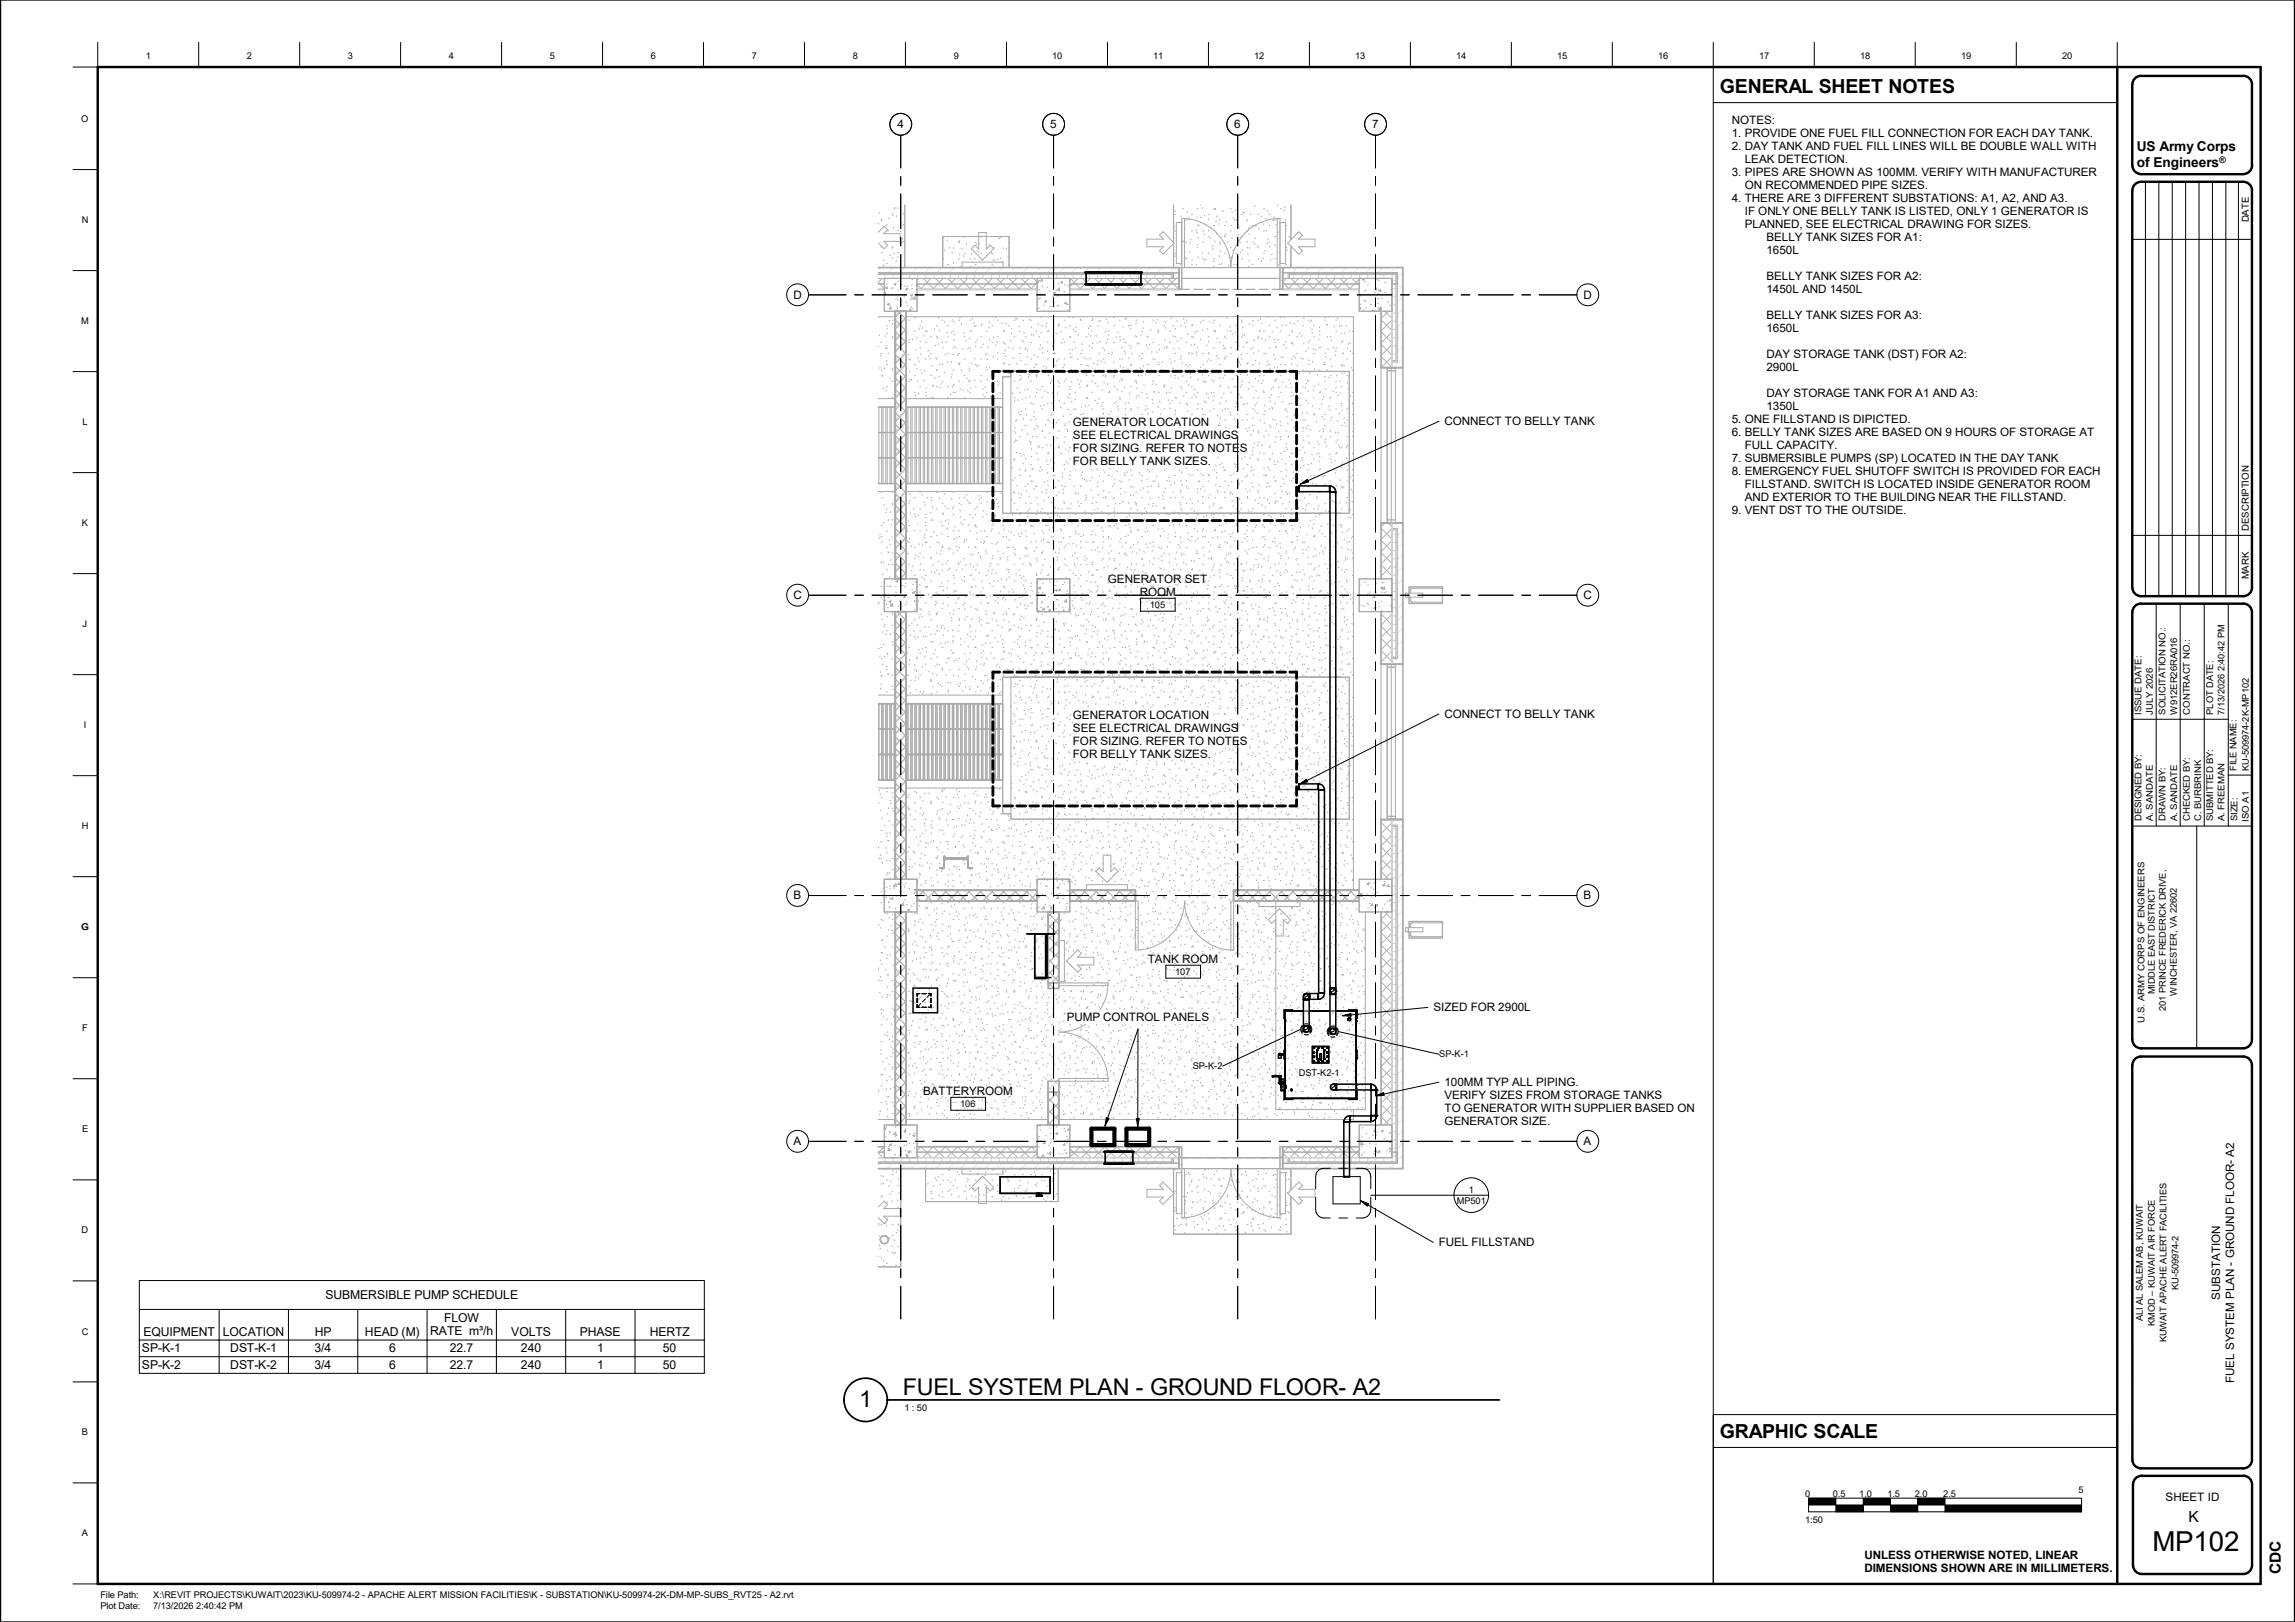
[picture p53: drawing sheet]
<svg xmlns="http://www.w3.org/2000/svg" width="841mm" height="594mm" viewBox="0 0 841 594" stroke-linecap="round" stroke-linejoin="round" font-family="sans-serif">
<defs><g id="words">
<text font-size="10.1" x="788.8" y="567.9">MP102</text>
<g font-size="8.5">
<text x="314.9" y="515.5">1</text>
<text x="330.8" y="511">FUEL SYSTEM PLAN -</text>
<text x="421.4" y="511">GROUND FLOOR-</text>
<text x="495.8" y="511">A2</text>
</g>
<g font-size="7.1">
<text x="630.3" y="34.1">GENERAL SHEET NOTES</text>
<text x="630.3" y="526.7">GRAPHIC SCALE</text>
</g>
<g font-size="5.6">
<text x="802" y="557.4">K</text>
<text x="835.9" y="576.7" transform="rotate(-90 835.9 576.7)">CDC</text>
</g>
<g font-size="5">
<text x="783.1" y="55.5">US Army Corps</text>
<text x="783.1" y="61.3">of Engineers</text>
</g>
<g font-size="4.5">
<text x="119.3" y="475.7">SUBMERSIBLE PUMP SCHEDULE</text>
<text x="162.8" y="484">FLOW</text>
<text x="52.5" y="489.2">EQUIPMENT LOCATION</text>
<text x="115.3" y="489.2">HP</text>
<text x="133.7" y="489.2">HEAD (M)</text>
<text x="157.6" y="489">RATE m³/h</text>
<text x="187.4" y="489.2">VOLTS</text>
<text x="212.5" y="489.2">PHASE</text>
<text x="238.1" y="489.2">HERTZ</text>
<text x="52" y="495.3">SP-K-1</text>
<text x="84.4" y="495.3">DST-K-1</text>
<text x="115.3" y="495.3">3/4</text>
<text x="142.6" y="495.3">6</text>
<text x="164.8" y="495.3">22.7</text>
<text x="190.9" y="495.3">240</text>
<text x="218.8" y="495.3">1</text>
<text x="242.9" y="495.3">50</text>
<text x="52" y="501.4">SP-K-2</text>
<text x="84.4" y="501.4">DST-K-2</text>
<text x="115.3" y="501.4">3/4</text>
<text x="142.6" y="501.4">6</text>
<text x="164.8" y="501.4">22.7</text>
<text x="190.9" y="501.4">240</text>
<text x="218.8" y="501.4">1</text>
<text x="242.9" y="501.4">50</text>
</g>
<g font-size="4.3">
<text x="328.8" y="47">4</text>
<text x="384.9" y="47">5</text>
<text x="452.3" y="47">6</text>
<text x="502.8" y="47">7</text>
<text x="290.7" y="109.4">D</text>
<text x="580.3" y="109.4">D</text>
<text x="529.3" y="155.8">CONNECT TO BELLY TANK</text>
<text x="290.7" y="219.5">C</text>
<text x="580.3" y="219.5">C</text>
<text x="529.3" y="263">CONNECT TO BELLY TANK</text>
<text x="290.8" y="329.4">B</text>
<text x="580.3" y="329.4">B</text>
<text x="420.6" y="352.7">TANK ROOM</text>
<text x="525.3" y="370.5">SIZED FOR 2900L</text>
<text x="390.9" y="373.9">PUMP CONTROL PANELS</text>
<text x="338.3" y="401.1">BATTERYROOM</text>
<text x="290.8" y="419.4">A</text>
<text x="580.3" y="419.4">A</text>
<text x="527.3" y="456.5">FUEL FILLSTAND</text>
<text x="813.6" y="476.1" transform="rotate(-90 813.6 476.1)">SUBSTATION</text>
<text x="818.7" y="506.5" transform="rotate(-90 818.7 506.5)">FUEL SYSTEM PLAN - GROUND FLOOR- A2</text>
<text x="793.6" y="549.7">SHEET ID</text>
</g>
<g font-size="4.2">
<text x="634.6" y="45.3">NOTES:</text>
<text x="634.6" y="50">1. PROVIDE ONE FUEL FILL CONNECTION FOR EACH DAY TANK.</text>
<text x="634.6" y="54.8">2. DAY TANK AND FUEL FILL LINES WILL BE DOUBLE WALL WITH</text>
<text x="639.4" y="59.6">LEAK DETECTION.</text>
<text x="634.6" y="64.3">3. PIPES ARE SHOWN AS 100MM. VERIFY WITH MANUFACTURER</text>
<text x="639.4" y="69.1">ON RECOMMENDED PIPE SIZES.</text>
<text x="634.6" y="73.8">4. THERE ARE 3 DIFFERENT SUBSTATIONS: A1, A2, AND A3.</text>
<text x="639.4" y="78.6">IF ONLY ONE BELLY TANK IS LISTED, ONLY 1 GENERATOR IS</text>
<text x="639.4" y="83.4">PLANNED, SEE ELECTRICAL DRAWING FOR SIZES.</text>
<text x="647.3" y="88.1">BELLY TANK SIZES FOR A1:</text>
<text x="647.3" y="92.9">1650L</text>
<text x="647.3" y="102.4">BELLY TANK SIZES FOR A2:</text>
<text x="647.3" y="107.2">1450L AND 1450L</text>
<text x="647.3" y="116.7">BELLY TANK SIZES FOR A3:</text>
<text x="647.3" y="121.5">1650L</text>
<text x="647.3" y="131">DAY STORAGE TANK (DST) FOR A2:</text>
<text x="647.3" y="135.8">2900L</text>
<text x="647.3" y="145.3">DAY STORAGE TANK FOR A1 AND A3:</text>
<text x="634.6" y="154.8">5. ONE FILLSTAND IS DIPICTED.</text>
<text x="647.3" y="150">1350L</text>
<text x="393.2" y="156">GENERATOR LOCATION</text>
<text x="393.2" y="160.8">SEE ELECTRICAL DRAWINGS</text>
<text x="634.6" y="159.6">6. BELLY TANK SIZES ARE BASED ON 9 HOURS OF STORAGE AT</text>
<text x="393.2" y="165.6">FOR SIZING. REFER TO NOTES</text>
<text x="639.4" y="164.3">FULL CAPACITY.</text>
<text x="393.2" y="170.3">FOR BELLY TANK SIZES.</text>
<text x="634.6" y="169.1">7. SUBMERSIBLE PUMPS (SP) LOCATED IN THE DAY TANK</text>
<text x="634.6" y="173.9">8. EMERGENCY FUEL SHUTOFF SWITCH IS PROVIDED FOR EACH</text>
<text x="639.4" y="178.6">FILLSTAND. SWITCH IS LOCATED INSIDE GENERATOR ROOM</text>
<text x="639.4" y="183.4">AND EXTERIOR TO THE BUILDING NEAR THE FILLSTAND.</text>
<text x="634.6" y="188.1">9. VENT DST TO THE OUTSIDE.</text>
<text x="406" y="213.5">GENERATOR SET</text>
<text x="417.7" y="218.3">ROOM</text>
<text x="393.2" y="263.2">GENERATOR LOCATION</text>
<text x="393.2" y="268">SEE ELECTRICAL DRAWINGS</text>
<text x="393.2" y="272.7">FOR SIZING. REFER TO NOTES</text>
<text x="393.2" y="277.5">FOR BELLY TANK SIZES.</text>
<text x="529.3" y="397.8">100MM TYP ALL PIPING.</text>
<text x="529.3" y="402.6">VERIFY SIZES FROM STORAGE TANKS</text>
<text x="529.3" y="407.4">TO GENERATOR WITH SUPPLIER BASED ON</text>
<text x="529.3" y="412.2">GENERATOR SIZE.</text>
<text x="683.2" y="570.8">UNLESS OTHERWISE NOTED, LINEAR</text>
<text x="683.2" y="575.8">DIMENSIONS SHOWN ARE IN MILLIMETERS.</text>
</g>
<g font-size="3.5">
<text x="824.1" y="81.4" transform="rotate(-90 824.1 81.4)">DATE</text>
<text x="824.1" y="194.4" transform="rotate(-90 824.1 194.4)">DESCRIPTION</text>
<text x="824.1" y="212.2" transform="rotate(-90 824.1 212.2)">MARK</text>
</g>
<g font-size="3.4">
<text x="53.5" y="21.5">1</text>
<text x="90.5" y="21.5">2</text>
<text x="127.5" y="21.5">3</text>
<text x="164.5" y="21.5">4</text>
<text x="201.5" y="21.5">5</text>
<text x="238.5" y="21.5">6</text>
<text x="275.5" y="21.5">7</text>
<text x="312.5" y="21.5">8</text>
<text x="349.5" y="21.5">9</text>
<text x="385.6" y="21.5">10</text>
<text x="422.6" y="21.5">11</text>
<text x="459.6" y="21.5">12</text>
<text x="496.6" y="21.5">13</text>
<text x="533.7" y="21.5">14</text>
<text x="570.7" y="21.5">15</text>
<text x="607.7" y="21.5">16</text>
<text x="644.7" y="21.5">17</text>
<text x="681.7" y="21.5">18</text>
<text x="718.7" y="21.5">19</text>
<text x="755.7" y="21.5">20</text>
<text x="29.8" y="44.6">O</text>
<text x="29.9" y="81.6">N</text>
<text x="29.8" y="118.6">M</text>
<text x="30.2" y="155.6">L</text>
<text x="30" y="192.6">K</text>
<text x="421.4" y="222.6">105</text>
<text x="30.3" y="229.6">J</text>
<text x="784.8" y="261.7" transform="rotate(-90 784.8 261.7)">ISSUE DATE:</text>
<text x="788.9" y="261.7" transform="rotate(-90 788.9 261.7)">JULY 2026</text>
<text x="793.6" y="261.7" transform="rotate(-90 793.6 261.7)">SOLICITATION NO.:</text>
<text x="797.8" y="261.7" transform="rotate(-90 797.8 261.7)">W912ER26RA016</text>
<text x="802.4" y="261.7" transform="rotate(-90 802.4 261.7)">CONTRACT NO.:</text>
<text x="811.1" y="261.7" transform="rotate(-90 811.1 261.7)">PLOT DATE:</text>
<text x="815.2" y="261.7" transform="rotate(-90 815.2 261.7)">7/13/2026 2:40:42 PM</text>
<text x="30.7" y="266.6">I</text>
<text x="819.6" y="282.3" transform="rotate(-90 819.6 282.3)">FILE NAME:</text>
<text x="824.1" y="282.3" transform="rotate(-90 824.1 282.3)">KU-509974-2K-MP102</text>
<text x="29.9" y="303.6">H</text>
<text x="784.8" y="300.8" transform="rotate(-90 784.8 300.8)">DESIGNED BY:</text>
<text x="788.9" y="300.8" transform="rotate(-90 788.9 300.8)">A. SANDATE</text>
<text x="793.6" y="300.8" transform="rotate(-90 793.6 300.8)">DRAWN BY:</text>
<text x="797.8" y="300.8" transform="rotate(-90 797.8 300.8)">A. SANDATE</text>
<text x="802.4" y="300.8" transform="rotate(-90 802.4 300.8)">CHECKED BY:</text>
<text x="806.6" y="300.8" transform="rotate(-90 806.6 300.8)">C. BURBRINK</text>
<text x="811.1" y="300.8" transform="rotate(-90 811.1 300.8)">SUBMITTED BY:</text>
<text x="815.2" y="300.8" transform="rotate(-90 815.2 300.8)">A. FREEMAN</text>
<text x="820" y="300.8" transform="rotate(-90 820 300.8)">SIZE:</text>
<text x="824.1" y="300.9" transform="rotate(-90 824.1 300.9)">ISO A1</text>
<text x="29.8" y="340.6">G</text>
<text x="430.7" y="357">107</text>
<text x="789.7" y="364.2" transform="rotate(-90 789.7 364.2)">MIDDLE EAST DISTRICT</text>
<text x="797.7" y="364.6" transform="rotate(-90 797.7 364.6)">WINCHESTER, VA 22602</text>
<text x="793.7" y="370.2" transform="rotate(-90 793.7 370.2)">201 PRINCE FREDERICK DRIVE,</text>
<text x="30.1" y="377.6">F</text>
<text x="785.8" y="374.5" transform="rotate(-90 785.8 374.5)">U.S. ARMY CORPS OF ENGINEERS</text>
<text x="527.4" y="387.3">SP-K-1</text>
<text x="437.1" y="391.6">SP-K-2</text>
<text x="476" y="394.3">DST-K2-1</text>
<text x="351.9" y="405.5">106</text>
<text x="30.1" y="414.7">E</text>
<text x="538.2" y="437">1</text>
<text x="533.8" y="440.9">MP501</text>
<text x="29.9" y="451.7">D</text>
<text x="798.3" y="472.5" transform="rotate(-90 798.3 472.5)">KU-509974-2</text>
<text x="785.2" y="483.9" transform="rotate(-90 785.2 483.9)">ALI AL SALEM AB, KUWAIT</text>
<text x="789.7" y="485.6" transform="rotate(-90 789.7 485.6)">KMOD – KUWAIT AIR FORCE</text>
<text x="29.9" y="488.8">C</text>
<text x="794" y="491.7" transform="rotate(-90 794 491.7)">KUWAIT APACHE ALERT FACILITIES</text>
<text x="331.4" y="516.6">1 : 50</text>
<text x="30" y="525.7">B</text>
<text x="661.5" y="548.2">0</text>
<text x="671.7" y="548.2">0.5</text>
<text x="681.4" y="548.2">1.0</text>
<text x="691.6" y="548.2">1.5</text>
<text x="701.7" y="548.2">2.0</text>
<text x="712.1" y="548.2">2.5</text>
<text x="761.7" y="546.9">5</text>
<text x="661.5" y="557.7">1:50</text>
<text x="30" y="562.7">A</text>
<text x="36.8" y="585.4">File Path:</text>
<text x="56.1" y="585.4">X:\REVIT PROJECTS\KUWAIT\2023\KU-509974-2 - APACHE ALERT MISSION FACILITIES\K - SUBSTATION\KU-509974-2K-DM-MP-SUBS_RVT25 - A2.rvt</text>
<text x="36.8" y="589.5">Plot Date:</text>
<text x="56.1" y="589.5">7/13/2026 2:40:42 PM</text>
</g>
<text font-size="3.3" x="813.3" y="59.8">®</text>
</g></defs>
<g fill="none" stroke="#d8d8d8" stroke-width=".37">
<path d="M432.1 99.7h1M432.2 98v8M469.1 99.7h1M328 117.1l4.1 4M329.2 114l2.9 2.9M329.8 114l-1.8 1.7M332.1 116l-4.1 4M432.1 102.7h1M432.1 105.7h1M469.1 102.7h1M469.1 105.7h1M328 138.3l4.1 4"/>
<path d="M328 134.1l4.1 4M328 129.8l4.1 4.1M328 125.6l4.1 4M328 121.4l4.1 4M332.1 120.2l-4.1 4M332.1 124.5l-4.1 4M332.1 128.7l-4.1 4M332.1 133l-4.1 3.9M332.1 137.2l-4.1 4M328 159.6l4.1 3.9M328 155.3l4.1 4M328 151l4.1 4.1"/>
<path d="M328 146.8l4.1 4M328 142.6l4.1 4M332.1 141.4l-4.1 4.1M332.1 145.7l-4.1 4M332.1 149.9l-4.1 4M332.1 154.2l-4.1 4M332.1 158.4l-4.1 4M328 176.5l4.1 4M328 172.3l4.1 4M328 168l4.1 4M328 163.8l4.1 4M332.1 162.7l-4.1 4"/>
<path d="M332.1 166.9l-4.1 4M332.1 171.2l-4.1 3.9M332.1 175.4l-4.1 4M332.1 179.6l-4.1 4M328 197.7l4.1 4M328 193.5l4.1 4M328 189.2l4.1 4.1M328 185l4.1 4M328 180.8l4.1 4M332.1 183.9l-4.1 4M332.1 188.1l-4.1 4M332.1 192.4l-4.1 4"/>
<path d="M332.1 196.6l-4.1 4M328 210.5l1.6 1.5M328 206.2l4.1 4M328 202l4.1 4M332.1 200.9l-4.1 4M332.1 205.1l-4.1 4M332.1 209.3l-2.7 2.7M328 235.9l4.1 4M328 231.7l4.1 4M328 227.5l4.1 3.9M328.9 224l3.2 3.2M330.1 224l-2.1 2.1"/>
<path d="M332.1 226.3l-4.1 4M332.1 230.5l-4.1 4.1M332.1 234.8l-4.1 4M332.1 239.1l-4.1 3.9M328 257.1l4.1 4.1M328 252.9l4.1 4M328 248.7l4.1 3.9M328 244.4l4.1 4M328 240.2l4.1 4M332.1 243.3l-4.1 4M332.1 247.5l-4.1 4M332.1 251.8l-4.1 4"/>
<path d="M332.1 256l-4.1 4M328 278.3l4.1 4.1M328 274.1l4.1 4M328 269.9l4.1 4M328 265.6l4.1 4M328 261.4l4.1 4M332.1 260.3l-4.1 3.9M332.1 264.5l-4.1 4M332.1 268.7l-4.1 4.1M332.1 273l-4.1 4M332.1 277.2l-4.1 4M328 299.6l4.1 4"/>
<path d="M328 295.3l4.1 4M328 291.1l4.1 4M328 286.9l4.1 3.9M328 282.6l4.1 4M332.1 281.5l-4.1 4M332.1 285.7l-4.1 4M332.1 289.9l-4.1 4.1M332.1 294.2l-4.1 4M332.1 298.5l-4.1 3.9M328 316.5l4.1 4M328 312.3l4.1 4M328 308.1l4.1 3.9"/>
<path d="M328 303.8l4.1 4M332.1 302.7l-4.1 4M332.1 306.9l-4.1 4M332.1 311.2l-4.1 4M332.1 315.4l-4.1 4M332.1 319.7l-2.4 2.3M328 320.8l1.3 1.2M328 337.8l4.1 4M328.5 334l3.6 3.5M330.4 334l-2.4 2.4M332.1 336.6l-4.1 4M336 328.8l1.3 1.2"/>
<path d="M337.5 326l4 4M338.4 326l-2.4 2.4M341.8 326l4 4M342.7 326l-4 4M346 326l4 4M346.9 326l-4 4M350.3 326l3.9 4M351.2 326l-4 4M354.5 326l4 4M355.4 326l-4 4M358.7 326l4.1 4M359.7 326l-4.1 4"/>
<path d="M363 326l4 4M363.9 326l-4 4M367.2 326l4 4M368.1 326l-4 4M371.5 326l4 4M372.4 326l-4 4M375.7 326l4 4M376.6 326l-4 4M379.9 326l.2 .1M380.1 326.8l-3.2 3.2M384 338.6l4.1 4M384 334.3l4.1 4.1"/>
<path d="M385.6 334l-1.6 1.5M387.9 334l.2 .1M388.1 335.8l-4.1 4M392 329.6l.4 .4M392.7 326l4 4M393.6 326l-1.6 1.5M396.9 326l4 4M397.8 326l-4 4M401.2 326l4 4M402.1 326l-4 4M405.4 326l4 4M406.3 326l-4 4"/>
<path d="M409.7 326l4 4M410.5 326l-3.9 4M413.9 326l2.2 2.2M414.8 326l-4 4M416.1 329l-1.1 1M452.1 326l4 4M453 326l-.9 .9M456.4 326l3.9 4M457.2 326l-4 4M460.6 326l4 4M461.5 326l-4 4M464.8 326l4 4"/>
<path d="M465.7 326l-4 4M469.1 326l4 4M470 326l-4 4M473.3 326l4 4M474.2 326l-4 4M477.6 326l3.9 4M478.5 326l-4.1 4M481.8 326l4 4M482.7 326l-4 4M486 326l4.1 4M486.9 326l-4 4M490.3 326l4 4"/>
<path d="M491.2 326l-4 4M494.5 326l3.6 3.6M495.4 326l-4 4M498.1 327.6l-2.4 2.4M328 359l4.1 4M328 354.7l4.1 4M328 350.5l4.1 4M328 346.2l4.1 4.1M328 342l4.1 4M332.1 340.9l-4.1 4M332.1 357.8l-4.1 4.1M332.1 345.1l-4.1 4"/>
<path d="M332.1 349.4l-4.1 4M332.1 353.6l-4.1 4M384 359.8l.3 .2M384 355.6l4.1 4M384 351.3l4.1 4M384 347.1l4.1 4M384 342.9l4.1 3.9M388.1 340l-4.1 4M388.1 344.3l-4.1 4M388.1 348.5l-4.1 4M388.1 352.8l-4.1 3.9M388.1 357l-3 3"/>
<path d="M328 376l4.1 3.9M328 371.7l4.1 4M328 367.5l4.1 4M328 363.2l4.1 4M332.1 362.1l-4.1 4M332.1 374.8l-4.1 4M332.1 366.4l-4.1 3.9M332.1 370.6l-4.1 4M332.1 379.1l-4.1 4M328 397.2l4.1 4M328 392.9l4.1 4M328 388.7l4.1 4"/>
<path d="M328 384.4l4.1 4.1M328 380.2l4.1 4M332.1 396l-4.1 4M332.1 383.3l-4.1 4M332.1 387.6l-4.1 3.9M332.1 391.8l-4.1 4M384 398l4.1 4M386.3 396l1.8 1.8M387.2 396l-3.2 3.2M388.1 399.4l-4.1 4M328 409.9l2.2 2.1M328 405.6l4.1 4.1"/>
<path d="M328 401.4l4.1 4M332.1 400.3l-4.1 4M332.1 404.5l-4.1 4M332.1 408.8l-3.3 3.2M384 410.7l1.4 1.3M384 406.5l4.1 4M384 402.3l4.1 3.9M388.1 403.7l-4.1 4M388.1 407.9l-4.1 4M432.1 420.5h1M432.1 423.5h1M432.1 426.5h1"/>
<path d="M432.2 420v8M469.1 420.5h1M469.1 423.5h1M469.1 426.5h1"/>
</g>
<g fill="none" stroke="#eaeaea" stroke-width=".37">
<path d="M322.7 98l-.8 .9M327.2 98l-2 2M331.7 98l-2 2M336.2 98l-2 2M340.7 98l-2 2M345.2 98l-2 2M349.7 98l-2 2M354.2 98l-2 2M358.6 98l-1.9 2M363.1 98l-2 2M367.6 98l-2 2M372.1 98l-2 2"/>
<path d="M376.6 98l-2 2M381.1 98l-2 2M385.6 98l-2 2M390.1 98l-2 2M394.6 98l-2 2M399.1 98l-2.1 2M403.6 98l-2.1 2M408.1 98l-2 2M412.5 98l-2 2M417 98l-2 2M421.5 98l-2 2M426 98l-2 2"/>
<path d="M430.5 98l-2 2M470.9 98l-.8 .8M475.4 98l-2 2M479.9 98l-2 2M484.4 98l-2 2M488.9 98l-2 2M493.4 98l-2 2M497.8 98l-1.9 2M502.3 98l-2 2M506.9 98l-2.1 2M511.3 98l-2 2M514.1 99.7l-2 2"/>
<path d="M432.1 100.9l-1.1 1.1M472.1 101.3l-.7 .7M514.1 104.2l-2 2M514.1 108.7l-2 2M514.1 113.2l-2 2M514.1 117.7l-2 2M514.1 122.2l-2 2M514.1 126.7l-2 2M514.1 131.2l-3.4 3.4M512 191.6l-1.9 1.9M514.1 194.1l-2 1.9M514.1 198.5l-2 2"/>
<path d="M514.1 203l-2 2M514.1 207.5l-2 2M514.1 212l-2 2M514.1 216.5l-2 2M514.1 221l-2 2M514.1 225.5l-2 2M514.1 230l-2 1.9M514.1 234.4l-2 2.1M514.1 238.9l-2 2.1M511.8 241.2l-1.7 1.8M511.2 300.2l-1.1 1.1M514.1 301.8l-2 2"/>
<path d="M514.1 306.3l-2 2M514.1 310.8l-2 2M514.1 315.3l-2 2M514.1 319.8l-2 2M514.1 324.3l-2 2M514.1 328.8l-2 2M514.1 333.2l-2 2M514.1 337.7l-2 2M514.1 342.2l-2 2M514.1 346.7l-2 2M514.1 351.2l-2 2M514.1 355.7l-2 2"/>
<path d="M514.1 360.2l-2 2M514.1 364.7l-2 2M514.1 369.2l-2 2M514.1 373.7l-2 2M514.1 378.2l-2 2M514.1 382.7l-2 1.9M514.1 387.1l-2 2M514.1 391.6l-2 2M514.1 396.1l-2 2M514.1 400.6l-2 2M514.1 405.1l-2 2M514.1 409.6l-2 2"/>
<path d="M514.1 414.1l-2 2M514.1 418.5l-2 2.1M322.5 426l-.6 .7M327 426l-2 2M331.5 426l-2 2M336 426l-2 2M340.4 426l-1.9 2M345 426l-2.1 2M349.5 426l-2.1 2M353.9 426l-2 2M358.4 426l-2 2M362.9 426l-2 2"/>
<path d="M367.4 426l-2 2M371.9 426l-2 2M376.4 426l-2 2M380.9 426l-2 2M385.4 426l-2 2M389.8 426l-1.9 2M394.3 426l-2 2M398.8 426l-2 2M403.4 426l-2.1 2M407.8 426l-2 2M412.3 426l-2 2M416.8 426l-2 2"/>
<path d="M421.3 426l-2 2M425.8 426l-2 2M432.1 424.2l-3.8 3.8M472.1 424.6l-2 2M475.2 426l-2 2M479.7 426l-2 2M484.2 426l-2 2M488.7 426l-2 2M493.1 426l-1.9 2M497.6 426l-2 2M502.1 426l-2 2M506.6 426l-2 2"/>
<path d="M511.1 426l-2 2M514.1 423.1l-2 2M514.1 427.6l-.5 .4"/>
</g>
<g fill="none" stroke="#d6d6d6" stroke-width=".37">
<path d="M324.3 100.5v1.5M327.3 100.5v1.5M330.3 100.5v1.5M333.2 100.5v1.5M336.3 100.5v1.5M339.3 100.5v1.5M342.3 100.5v1.5M345.3 100.5v1.5M348.3 100.5v1.5M351.2 100.5v1.5M354.2 100.5v1.5M357.3 100.5v1.5"/>
<path d="M360.3 100.5v1.5M363.3 100.5v1.5M366.3 100.5v1.5M369.2 100.5v1.5M372.2 100.5v1.5M375.2 100.5v1.5M378.2 100.5v1.5M381.3 100.5v1.5M384.2 100.5v1.5M387.2 100.5v1.5M390.2 100.5v1.5M393.2 100.5v1.5"/>
<path d="M396.2 100.5v1.5M399.2 100.5v1.5M402.2 100.5v1.5M405.2 100.5v1.5M408.2 100.5v1.5M411.2 100.5v1.5M414.2 100.5v1.5M417.2 100.5v1.5M420.2 100.5v1.5M423.2 100.5v1.5M426.2 100.5v1.5M429.2 100.5v1.5"/>
<path d="M474.2 100.5v1.5M477.2 100.5v1.5M480.2 100.5v1.5M483.2 100.5v1.5M486.2 100.5v1.5M489.2 100.5v1.5M492.2 100.5v1.5M495.2 100.5v1.5M498.2 100.5v1.5M501.2 100.5v1.5M504.2 100.5v1.5M507.2 100.5v1.5"/>
<path d="M510.1 102.7h1.5M510.1 105.7h1.5M510.1 108.7h1.5M510.1 111.7h1.5M510.1 114.7h1.5M510.1 117.7h1.5M510.2 100.5v31.6M510.1 120.7h1.5M510.1 123.7h1.5M510.1 126.7h1.5M510.1 129.7h1.5M510.1 195.7h1.5"/>
<path d="M510.1 198.7h1.5M510.2 194.1v46.6M510.1 201.6h1.5M510.1 204.6h1.5M510.1 207.6h1.5M510.1 210.7h1.5M510.1 213.7h1.5M510.1 216.6h1.5M510.1 219.6h1.5M510.1 222.6h1.5M510.1 225.6h1.5M510.1 228.6h1.5"/>
<path d="M510.1 231.6h1.5M510.1 234.6h1.5M510.1 237.6h1.5M510.1 240.6h1.5M510.1 303.6h1.5M510.1 306.6h1.5M510.1 309.6h1.5M510.1 312.6h1.5M510.1 315.6h1.5M510.1 318.6h1.5M510.2 302.7v122.8M510.1 321.6h1.5"/>
<path d="M510.1 324.6h1.5M510.1 327.6h1.5M510.1 330.6h1.5M510.1 333.6h1.5M510.1 336.6h1.5M510.1 339.6h1.5M510.1 342.6h1.5M510.1 345.6h1.5M510.1 348.6h1.5M510.1 351.6h1.5M510.1 354.6h1.5M510.1 357.5h1.5"/>
<path d="M510.1 360.6h1.5M510.1 363.6h1.5M510.1 366.6h1.5M510.1 369.6h1.5M510.1 372.5h1.5M510.1 375.5h1.5M510.1 378.5h1.5M510.1 381.6h1.5M510.1 384.6h1.5M510.1 387.6h1.5M510.1 390.5h1.5M510.1 393.5h1.5"/>
<path d="M510.1 396.5h1.5M510.1 399.5h1.5M510.1 402.5h1.5M510.1 405.6h1.5M510.1 408.5h1.5M510.1 411.5h1.5M510.1 414.5h1.5M510.1 417.5h1.5M324.3 424v1.5M327.3 424v1.5M330.3 424v1.5M333.2 424v1.5"/>
<path d="M336.3 424v1.5M339.3 424v1.5M342.3 424v1.5M345.3 424v1.5M348.3 424v1.5M351.2 424v1.5M354.2 424v1.5M357.3 424v1.5M360.3 424v1.5M363.3 424v1.5M366.3 424v1.5M369.2 424v1.5"/>
<path d="M372.2 424v1.5M375.2 424v1.5M378.2 424v1.5M381.3 424v1.5M384.2 424v1.5M387.2 424v1.5M390.2 424v1.5M393.2 424v1.5M396.2 424v1.5M399.2 424v1.5M402.2 424v1.5M405.2 424v1.5"/>
<path d="M408.2 424v1.5M411.2 424v1.5M414.2 424v1.5M417.2 424v1.5M420.2 424v1.5M423.2 424v1.5M426.2 424v1.5M429.2 424v1.5M474.2 424v1.5M477.2 424v1.5M480.2 424v1.5M483.2 424v1.5"/>
<path d="M486.2 424v1.5M489.2 424v1.5M492.2 424v1.5M495.2 424v1.5M498.2 424v1.5M501.2 424v1.5M504.2 424v1.5M507.2 424v1.5M510.1 420.5h1.5M510.1 423.5h1.5"/>
</g>
<g fill="none" stroke="#b2b2b2" stroke-width=".37">
<path d="M321.9 103.5l2.2 2.2M323.2 102l-1.3 1.4M324.1 105.6l-.4 .4M328.1 117.3l3.9 3.9M329.1 114l2.9 2.9M330.3 114l-2.2 2.2M332 116.6l-3.9 3.8M336 104.2l1.8 1.8M336.7 102l-.7 .6M338.3 102l4 4M341.2 102l-4 4M342.8 102l4 4"/>
<path d="M345.7 102l-4 4M347.3 102l4 4M350.1 102l-3.9 4M351.8 102l4 4M354.6 102l-4 4M356.3 102l4 4M359.2 102l-4.1 4M360.8 102l4 4M363.6 102l-4 4M365.3 102l4 4M368.1 102l-4 4M369.7 102l4.1 4"/>
<path d="M372.6 102l-4 4M374.2 102l4 4M377.1 102l-4 4M378.8 102l1.3 1.3M380.1 103.5l-2.5 2.5M392.2 102l4 4M395.1 102l-3.1 3M396.7 102l4 4M399.5 102l-3.9 4M401.2 102l4 4M404 102l-4 4M405.7 102l4 4"/>
<path d="M408.5 102l-4 4M410.2 102l4 4M413 102l-4 4M414.7 102l4 4M417.5 102l-4 4M419.1 102l4.1 4M422 102l-4 4M423.6 102l4.1 4M426.5 102l-4 4M428.1 102l4 3.9M431 102l-4 4M432.1 105.4l-.6 .6"/>
<path d="M470.1 103.5l2.5 2.5M471.4 102l-1.3 1.3M473 102l4.1 4M475.9 102l-4 4M477.5 102l4 4M480.4 102l-4 4M482 102l4 4M484.9 102l-4 4M486.5 102l4 4M489.4 102l-4 4M491 102l4 4M493.9 102l-4.1 4"/>
<path d="M495.5 102l2.6 2.6M498.1 102.3l-3.8 3.7M506.1 117.1l4 4M507.5 114l2.6 2.6M508.8 114l-2.7 2.7M510.1 117.2l-4 4M328.1 138.5l3.9 3.8M328.1 134.2l3.9 3.9M328.1 130l3.9 3.9M328.1 125.7l3.9 3.9M328.1 121.5l3.9 3.9M332 120.8l-3.9 3.9"/>
<path d="M332 125.1l-3.9 3.8M332 129.3l-3.9 3.9M332 133.5l-3.9 3.9M332 137.8l-3.9 3.8M506.1 130.6l4 3.9M506.1 126.1l4 3.9M506.1 121.5l4 4.1M510.1 121.7l-4 4M510.1 126.2l-4 4M510.1 130.7l-4 3.9M328.1 159.7l3.9 3.8M328.1 155.4l3.9 3.9"/>
<path d="M328.1 151.2l3.9 3.9M328.1 146.9l3.9 3.9M328.1 142.7l3.9 3.9M332 142l-3.9 3.9M332 146.3l-3.9 3.8M332 150.5l-3.9 3.8M332 154.7l-3.9 3.9M332 159l-3.9 3.9M328.1 176.6l3.9 3.9M328.1 172.4l3.9 3.9M328.1 168.1l3.9 3.9M328.1 163.9l3.9 3.9"/>
<path d="M332 163.2l-3.9 3.9M332 167.4l-3.9 3.9M332 171.7l-3.9 3.9M332 175.9l-3.9 3.9M328.1 197.8l3.9 3.9M328.1 193.6l3.9 3.8M328.1 189.4l3.9 3.8M328.1 185.1l3.9 3.9M328.1 180.8l3.9 3.9M332 180.2l-3.9 3.9M332 184.4l-3.9 3.9M332 188.6l-3.9 3.9"/>
<path d="M332 192.9l-3.9 3.9M332 197.1l-3.9 3.9M506.1 197.9l4 4M506.1 193.4l4 4M507.5 191.6l-1.4 1.4M508.8 191.6l1.3 1.3M510.1 193.5l-4 4.1M510.1 198l-4 4.1M328.1 210.6l1.5 1.4M328.1 206.3l3.9 3.9M328.1 202.1l3.9 3.9M332 205.6l-3.9 3.9"/>
<path d="M332 201.4l-3.9 3.8M332 209.8l-2.2 2.2M506.1 211.4l.6 .6M506.1 206.9l4 4M506.1 202.4l4 4M510.1 202.5l-4 4M510.1 207l-4 4M510.1 211.5l-.5 .5M328.1 236l3.9 3.9M328.1 231.7l3.9 3.9M328.1 227.5l3.9 3.9M328.8 224l3.2 3.2"/>
<path d="M330.5 224l-2.4 2.4M332 226.8l-3.9 3.9M332 231.1l-3.9 3.8M332 235.3l-3.9 3.9M332 239.5l-3.9 3.9M506.1 238.3l4 4M506.1 233.8l4 4M506.1 229.3l4 4M506.1 224.8l4 4.1M506.6 224l-.5 .5M509.7 224l.4 .4M510.1 225l-4 4"/>
<path d="M510.1 229.5l-4 4M510.1 234l-4 4M510.1 238.5l-4 3.9M328.1 257.2l3.9 3.9M328.1 252.9l3.9 3.9M328.1 248.7l3.9 3.9M328.1 244.5l3.9 3.8M328.1 240.2l3.9 3.9M332 243.8l-3.9 3.9M332 248l-3.9 3.9M332 252.3l-3.9 3.8M332 256.5l-3.9 3.9"/>
<path d="M506.1 242.8l.4 .4M510.1 243l-.3 .2M328.1 278.4l3.9 3.9M328.1 274.2l3.9 3.8M328.1 269.9l3.9 3.9M328.1 265.7l3.9 3.8M328.1 261.5l3.9 3.8M332 260.7l-3.9 3.9M332 265l-3.9 3.9M332 269.2l-3.9 3.9M332 273.5l-3.9 3.8M332 277.7l-3.9 3.9"/>
<path d="M328.1 299.6l3.9 3.9M328.1 295.4l3.9 3.8M328.1 291.1l3.9 3.9M328.1 286.9l3.9 3.8M328.1 282.6l3.9 3.9M332 281.9l-3.9 3.9M332 286.2l-3.9 3.9M332 290.4l-3.9 3.9M332 294.6l-3.9 3.9M332 298.9l-3.9 3.9M328.1 316.6l3.9 3.8M328.1 312.3l3.9 3.9"/>
<path d="M328.1 308.1l3.9 3.9M328.1 303.8l3.9 3.9M332 303.1l-3.9 3.9M332 307.4l-3.9 3.8M332 311.6l-3.9 3.9M332 315.8l-3.9 3.9M506.1 319.2l2.8 2.8M506.1 314.7l4 3.9M506.1 310.2l4 4M506.1 305.7l4 4M506.1 301.2l4 4M506.7 300.2l-.6 .6"/>
<path d="M509.6 300.2l.5 .5M510.1 301.3l-4 4M510.1 305.8l-4 4M510.1 310.3l-4 4M510.1 314.8l-4 4M510.1 319.3l-2.8 2.7M328.1 337.8l3.9 3.8M328.1 320.8l1.3 1.2M328.6 334l3.4 3.4M330.8 334l-2.7 2.7M332 337.1l-3.9 3.9M332 320.1l-1.9 1.9"/>
<path d="M336 328.7l1.3 1.2M337.7 326.1l3.8 3.8M338.8 326.1l-2.8 2.7M341.9 326.1l3.8 3.8M343 326.1l-3.9 3.8M346.1 326.1l3.9 3.8M347.2 326.1l-3.9 3.8M350.4 326.1l3.8 3.8M351.5 326.1l-3.9 3.8M354.6 326.1l3.9 3.8M355.7 326.1l-3.9 3.8M358.9 326.1l3.8 3.8"/>
<path d="M359.9 326.1l-3.8 3.8M363.1 326.1l3.8 3.8M364.2 326.1l-3.9 3.8M367.3 326.1l3.9 3.8M368.4 326.1l-3.9 3.8M371.6 326.1l3.9 3.8M372.7 326.1l-3.9 3.8M375.8 326.1l3.9 3.8M376.9 326.1l-3.9 3.8M380 326.1h.1M380.1 327.2l-2.8 2.7M384.1 338.6l3.9 3.9"/>
<path d="M384.1 334.4l3.9 3.9M385.9 334l-1.8 1.8M388 336.2l-3.9 3.9M388 334v.1M392 329.6l.4 .3M392.8 326.1l3.8 3.8M393.9 326.1l-1.9 1.8M397 326.1l3.9 3.8M398.1 326.1l-3.9 3.8M401.2 326.1l3.9 3.8M402.3 326.1l-3.8 3.8M405.5 326.1l3.9 3.8"/>
<path d="M406.6 326.1l-3.9 3.8M409.7 326.1l3.9 3.8M410.8 326.1l-3.8 3.8M414 326.1l2.1 2.1M415.1 326.1l-3.9 3.8M416.1 329.3l-.7 .6M452.1 326.1l3.9 3.8M453.2 326.1l-1.1 1.1M456.4 326.1l3.8 3.8M457.5 326.1l-3.9 3.8M460.6 326.1l3.9 3.8M461.7 326.1l-3.9 3.8"/>
<path d="M464.9 326.1l3.8 3.8M465.9 326.1l-3.8 3.8M469.1 326.1l3.8 3.8M470.2 326.1l-3.9 3.8M473.3 326.1l3.9 3.8M474.4 326.1l-3.9 3.8M477.6 326.1l3.9 3.8M478.7 326.1l-3.9 3.8M481.8 326.1l3.9 3.8M482.9 326.1l-3.9 3.8M486.1 326.1l3.8 3.8M487.1 326.1l-3.8 3.8"/>
<path d="M490.3 326.1l3.9 3.8M491.4 326.1l-3.9 3.8M494.5 326.1l3.6 3.5M495.6 326.1l-3.9 3.8M498.1 327.9l-2.1 2M506.1 337.1l4 4M507.5 334l2.6 2.6M508.8 334l-2.7 2.8M510.1 337.3l-4 3.9M328.1 358.9l3.9 3.9M328.1 354.7l3.9 3.9M328.1 350.5l3.9 3.9"/>
<path d="M328.1 346.2l3.9 3.9M328.1 342l3.9 3.9M332 341.3l-3.9 3.9M332 345.5l-3.9 3.9M332 349.8l-3.9 3.9M332 354l-3.9 3.9M332 358.3l-3.9 3.8M384.1 359.8l2.2 2.2M384.1 355.6l3.9 3.9M384.1 351.4l3.9 3.8M384.1 347.1l3.9 3.9M384.1 342.9l3.9 3.9"/>
<path d="M388 344.7l-3.9 3.8M388 353.1l-3.9 3.9M388 340.4l-3.9 3.9M388 348.9l-3.9 3.9M388 357.4l-3.9 3.9M506.1 359.6l4 4M506.1 355l4 4.1M506.1 350.6l4 4M506.1 346.1l4 4M506.1 341.6l4 4M510.1 341.8l-4 3.9M510.1 346.2l-4 4"/>
<path d="M510.1 350.7l-4 4M510.1 355.2l-4 4M510.1 359.7l-4 4M328.1 375.9l3.9 3.9M328.1 371.7l3.9 3.8M328.1 367.5l3.9 3.8M328.1 363.2l3.9 3.9M332 362.5l-3.9 3.9M332 366.7l-3.9 3.9M332 371l-3.9 3.9M332 375.2l-3.9 3.9M332 379.5l-3.9 3.8"/>
<path d="M388 361.6l-.4 .4M506.1 377.5l4 4M506.1 373l4 4M506.1 368.6l4 3.9M506.1 364.1l4 3.9M510.1 364.2l-4 4M510.1 368.7l-4 4M510.1 373.2l-4 4M510.1 377.7l-4 4M328.1 397.1l3.9 3.9M328.1 392.9l3.9 3.8M328.1 388.7l3.9 3.8"/>
<path d="M328.1 384.4l3.9 3.9M328.1 380.2l3.9 3.8M332 383.7l-3.9 3.9M332 387.9l-3.9 3.9M332 392.2l-3.9 3.9M332 396.4l-3.9 3.9M506.1 400l4 4M506.1 395.5l4 4M506.1 391l4 4M506.1 386.5l4 4M506.1 382l4 4M510.1 382.1l-4 4.1"/>
<path d="M510.1 386.6l-4 4.1M510.1 391.1l-4 4M510.1 395.6l-4 4M328.1 409.8l2.2 2.2M328.1 405.6l3.9 3.9M328.1 401.4l3.9 3.9M332 400.7l-3.9 3.8M332 404.9l-3.9 3.9M332 409.2l-2.9 2.8M384.1 410.7l1.3 1.3M384.1 406.5l3.9 3.9M384.1 402.3l3.9 3.8"/>
<path d="M386.2 400l1.8 1.9M387.8 400l-3.7 3.6M388 404l-3.9 3.9M388 408.3l-3.8 3.7M506.1 408.9l3 3.1M506.1 404.5l4 4M510.1 400.1l-4 4M510.1 404.6l-4 4M510.1 409.1l-2.9 2.9M321.9 422.3l1.7 1.7M324 420l-2.1 2.2M336 421.5l1.5-1.5 4 4"/>
<path d="M336 423l1 1M338 424l4-4 4 4M342.5 424l4-4 4 4M347 424l3.9-4 4.1 4M351.5 424l3.9-4 4.1 4M355.9 424l4-4 4.1 4M360.4 424l4-4 4.1 4M364.9 424l4-4 4.1 4M369.4 424l4-4 4 4M380.1 422.1l-2.2-2.1-4 4M380.1 422.4l-1.7 1.6M392 423.8l3.9-3.8 4 4"/>
<path d="M392 420.7l3.4 3.3M396.4 424l3.9-4 4.1 4M400.9 424l3.9-4 4.1 4M405.3 424l4-4 4.1 4M409.8 424l4-4 4.1 4M414.3 424l4-4 4.1 4M418.8 424l4-4 4 4M423.3 424l4-4 4 4M431.8 420l-4 4M431.8 420l.3 .3M470.1 422.4l1.7 1.6M472.2 420l-2.1 2.1"/>
<path d="M472.2 420l4 4M472.7 424l4-4 4 4M477.2 424l4-4 4 4M485.7 420l-4 4M485.7 420l4 4M490.2 420l-4 4M490.2 420l4 4M494.7 420l-4.1 4M494.7 420l3.4 3.4M498.1 421.1l-3 2.9"/>
</g>
<g fill="none" stroke="#aaa" stroke-width=".37">
<path d="M322.3 77.8l-.2 .3M325.8 79.8l-.1 .3M326.9 78.3h.3M327.1 78.7l.2 .3M327.8 75.9l.2 .3M327.9 76.3l-.2 .3M328.6 79l-.2 .3M328.9 76.2h.4M329.9 79.5l.1 .3M331 78.3h.3M331.6 75.1v22.9h-9.7M430.1 75.1v13.7"/>
<path d="M430.5 78.5h.4M430.7 77.3l-.2 .3M432.7 79l.2 .3M433.5 76.2l.1 .3M435.2 77.5l-.1 .3M435.5 79.8l.2 .3M436.6 78.5h.4M438.7 76.5h.3M438.7 79.5l-.1 .3M439.8 75.1l.1 .1M440 79.5l.2 .3M440.8 76l-.2 .3"/>
<path d="M441.5 78.8l-.1 .3M442.7 78.5h.4M444.8 76.5h.3M445.3 76.4l.2 .3M445.3 76.3l-.2 .3M446.1 79.1l-.2 .3M448.1 77.2l.2 .3M450.8 76.5h.4M451.6 77.6l-.2 .3M451.9 79.7l.1 .3M452.6 76.9l.2 .3M454.9 78.5h.4"/>
<path d="M455.4 77.6l.1 .3M456.1 77.9l-.1 .2M458.2 78.4l.1 .3M460 75.4l-.2 .3M461 78.5h.3M462.4 79.2l-.1 .3M463 76.5h.4M463.7 79.9l.2 .3M464.5 77.1l.2 .3M465.1 78.5h.3M467 79.4l-.2 .3M468 75.1l.2 .3"/>
<path d="M469.1 76.5h.4M470.7 75.8l.2 .3M470.8 76.9l-.2 .3M473.1 75.1v12.7M321.9 85l2.1-2.1 1.2 1.3-1.4 1.4h6.1v2.8h-6.1l1.4 1.4-1.2 1.3-2.1-2.1M321.9 81.8l.1 .2M321.9 100h108.2v2M322.8 80.3h.4M322.8 90.5h.4M323 80.5l-.1 .3M323.3 92.4l-.2 .3M323.6 97.1l.2 .3"/>
<path d="M324 95.2l-.2 .3M324.6 82.5l.2 .3M324.9 82.3h.3M324.9 96.6h.3M325.5 84.3l-.1 .3M326.1 93.3l.2 .3M326.4 97.8l.1 .2M326.9 90.6l.2 .2M326.9 90.5h.3M326.9 94.5h.3M327.4 83.2l.1 .3M327.8 92.7l-.2 .2"/>
<path d="M328.5 95.4l-.2 .3M328.9 94.1l.2 .3M328.9 84.4h.4M328.9 92.5h.4M330.1 84.6l-.2 .3M330.4 88.5l.2 .3M330.8 87.4l-.1 .3M331 82.3h.3M331 88.4h.3M331.6 90.2l-.2 .2M345.5 94.7h.1M345.5 88.8h.1"/>
<path d="M345.5 94.9h.1M345.5 86.6h24.3v11.4h-24.3zM345.8 87l.1 .3M346.1 91.6l.1 .3M347.2 96.9h.4M347.2 87.8l-.2 .3M347.3 97.9l.1 .1M347.9 90.6l-.1 .3M348.8 92.3l.2 .3M349.2 90.8h.4M349.5 96.1l-.2 .3M351.3 88.8h.3"/>
<path d="M351.3 94.9h.3M351.3 88.6l.2 .2M351.6 93.1l.2 .3M351.7 88.1l-.1 .3M351.9 97.6l.1 .3M352.5 90.9l-.2 .2M352.6 98v-2h15v2M353.2 93.6l-.1 .3M353.3 86.8h.4M353.3 92.9h.4M354.1 89.3l.2 .3M355.3 94.9h.4"/>
<path d="M355.7 97.5l-.1 .2M356 92.9l-.1 .3M357.2 94.6l.1 .3M357.4 88.8h.3M357.4 96.9h.3M357.9 91.8l.2 .3M358.1 89.4l-.2 .3M358.6 89l.2 .3M358.6 85.2h2.8v6l1.5-1.4 1.3 1.3-4.2 4.1-4.1-4.1 1.4-1.3 1.3 1.4zM358.8 92.2l-.2 .3M359.4 86.8h.3M359.4 92.9h.3"/>
<path d="M360 95.3l.1 .3M360.3 97.7l-.2 .3M361.4 90.8h.4M361.4 89.7l.2 .3M362.6 89.7l-.2 .3M363.3 92.4l-.1 .3M363.5 92.9h.3M363.5 96.9h.3M363.7 97.8l.2 .2M364.1 95.2l-.2 .3M364.2 90.5l.2 .3M364.5 95l.2 .3"/>
<path d="M365.5 86.8h.3M365.5 94.9h.3M366.4 87.2l-.2 .3M366.7 86.7l.2 .3M366.9 94.4l-.2 .3M367.2 95.8l.2 .3M367.5 90.8h.4M368.9 90.9l-.2 .3M369 86.6v.1M369.6 88.8h.2M369.6 96.9h.2M369.6 93.7l-.2 .3"/>
<path d="M369.7 92h.1M420.3 87.6h6l-1.4-1.5 1.3-1.2 4.1 4.1-4.1 4.1-1.3-1.3 1.4-1.4h-6zM430.1 89.2v8.8h43v-7.8M430.2 82.8l.2 .3M430.5 84.6h.4M430.5 92.8h.4M430.6 93.6l-.2 .3M431.3 96.5l-.1 .2M432.1 98v8h3.8M432.6 96.8h.3M433.1 83.7l.1 .1M433.1 80a17.9 17.9 0 0 1 18 18 18 18 0 0 1 18-18"/>
<path d="M433.1 80h1v18M433.1 80v26M433.1 81.5h-2v15h2M433.3 88.1l.1 .3M433.7 88.4l-.2 .2M434.1 95.7l-.1 .3M434.6 94.4l.1 .3M434.6 80.6h.3M434.6 88.7h.3M434.6 94.8h.3M436 80.3l-.2 .3M436 88.8l.2 .3"/>
<path d="M436.2 92.2l-.2 .2M436.5 87.6l-.2 .3M436.6 84.6h.4M436.6 96.8h.4M436.9 94.9l-.1 .3M438.4 96.9l.1 .3M438.5 84.1l-.2 .3M438.5 85l.2 .3M438.7 82.6h.3M438.7 90.7h.3M438.8 89.6l.2 .2M439.1 94.1l.2 .3"/>
<path d="M439.2 86.9l-.2 .3M439.3 82.3l.2 .3M440.7 84.6h.3M440.7 88.7h.3M440.7 94.8h.3M440.7 92.4l-.2 .3M441.3 85.8l.2 .3M441.5 95.2l-.2 .3M441.9 94.8l.1 .3M442.2 98h.1M442.7 86.7h.4M442.7 92.8h.4"/>
<path d="M442.8 80.2l.2 .3M443 84.4l-.2 .3M443.7 87.1l-.1 .3M444.4 91.1l.1 .3M444.5 89.9l-.2 .3M444.6 95.6l.2 .3M444.8 82.6h.3M444.8 94.8h.3M445 97.2l-.2 .3M445.1 88.3l.2 .3M445.6 80.9l.1 .3M445.9 85.5l.1 .3"/>
<path d="M446.8 80.6h.3M446.8 88.7h.3M446.8 96.8h.3M446.8 81.9l-.2 .2M447 93.7l-.2 .3M447.1 91.8l.2 .3M447.3 89.2l-.2 .3M447.8 96.5l-.2 .3M448.6 86.2l.2 .3M448.8 82.6h.4M448.8 86.7h.4M448.8 92.8h.4"/>
<path d="M449.3 85.6l-.1 .3M449.6 81.1l-.2 .3M450 88.4l-.1 .3M450.2 97.1l.1 .3M450.8 84.6h.4M450.8 90.7h.4M450.9 94.3l.2 .3M451.1 82.5l.2 .2M451.4 87l.2 .3M451.5 94l-.1 .3M451.7 91.5l.2 .3M452.3 96.7l-.2 .3"/>
<path d="M452.4 80.4l-.2 .2M452.9 80.6h.3M452.9 92.8h.3M452.9 96.8h.3M453 97.8l.1 .2M453.9 85.9l-.2 .3M453.9 83.2l.2 .3M454.4 92.2l.2 .3M454.6 88.7l-.2 .3M454.9 86.7h.4M454.9 94.8h.4M455.3 91.5l-.1 .3"/>
<path d="M456.9 80.6l-.2 .3M456.9 80.6h.4M456.9 84.6h.4M456.9 90.7h.4M456.9 88.5l.2 .3M457.2 93l.2 .3M457.5 97.5l.2 .3M457.6 83.4l-.1 .3M457.7 85.7l.2 .3M457.8 95.3l-.1 .2M458.1 90.7l-.1 .3M458.4 82.9l.2 .3"/>
<path d="M459 82.6h.3M459 88.7h.3M459 96.8h.3M459.7 89.2l.2 .3M460.1 87.2l-.1 .3M460.4 82.7l-.2 .3M460.9 90l-.2 .3M461 90.7h.3M461 94.8h.3M461.2 83.7l.2 .2M462.4 95.5l-.2 .3M462.8 94.5l.2 .3"/>
<path d="M463 84.6h.4M463 92.8h.4M463.2 81.9l-.2 .3M463.5 91.7l.2 .3M464 84.4l.2 .3M464.3 88.9l.1 .3M464.7 87.5l-.2 .3M465.1 82.6h.3M465.1 88.7h.3M465.4 90.3l-.2 .3M465.5 95.3l.2 .2M466.2 93.1l-.2 .2"/>
<path d="M466.5 80.6l.2 .3M467.1 89.7l.1 .3M467.1 80.6h.3M467.1 86.7h.3M467.1 94.8h.3M467.7 82.2l-.1 .3M468.5 85l-.2 .3M468.7 96.8l-.2 .3M468.9 92.3l-.1 .3M469.1 80h-1.1v18M469.1 80v26M469.1 81.5h2v15h-2"/>
<path d="M469.3 97.7l.2 .3M470.1 98v8h-3.8M471 80.4l.2 .2M471.2 82.6h.3M471.2 90.7h.3M471.2 96.8h.3M471.3 84.2l-.2 .3M471.7 91.5l-.1 .3M472.3 86.7l.2 .2M472.9 95.7l.1 .3M473.1 97.3l-.1 .1M476 84.9l1.3 1.2-1.5 1.5h6.1v2.8h-6.1l1.5 1.4-1.3 1.3-4.1-4.1z"/>
<path d="M321.9 102h110.2M321.9 100.5h107.7v1.5M321.9 116h6.1M324.1 107.4l.3-.4 .1 1-.4-.1M324.1 102v12h11.9v-12M324.1 103.6v.1M324.1 102.1h.1M324.8 104l.3 .2M324.9 119.3h.3M325 104.9l.1 .6h-.6zM325.2 111.4l.6-.2-.1 .6zM325.3 105.6h-.3"/>
<path d="M325.8 117.4l.1 .3M326.1 111.7l.2 .2M326.4 112.7l-.3 .1M326.4 112.5l.2 .7-.7-.1zM326.5 105.7l.3 .2M326.9 117.3h.3M326.9 105.4l.3 .1M327.2 118.5l-.2 .3M327.6 104.1l.7-.3-.2 .6zM328 114v98M328.2 109.4l.3 .2M328.5 114h.1"/>
<path d="M328.9 112.4l-.3 .1M329 113l-.3 .2M329.1 108.8h-.4M329.1 109.7l-.3 .2M329.2 106.3l-.2 .2M329.4 102.9l-.3 .2M330.2 104.2l.3 .2M331.6 108.4l-.3 .1M331.7 104.7l-.3 .1M332 110.7l.3 .2M332.1 114v98M332.1 116h163.9v210"/>
<path d="M332.3 105.5l.1 .7-.6-.1zM332.4 105.6l.3 .2M332.4 104.6l.3 .3M332.8 111.9l-.4 .1M333 117.3h.3M333.6 109.6l.3 .2M333.7 108.2l.7-.3-.2 .6zM333.7 113.2l.1 .6h-.6zM334.1 112.4l-.3 .2M334.2 109l-.2 .2M334.3 104.4h-.4M334.3 105.6l-.2 .2"/>
<path d="M334.4 112.9l.3 .3M334.5 109.5l.8-.8 .1 .9zM334.5 102.2l-.3 .2M335.4 107.9l-.3 .1M335.5 116.2l-.2 .3M335.7 104.4l.3 .2M337.1 119.3h.3M337.6 117.6l.2 .3M343.2 119.3h.3M343.9 116.3l.2 .3M345.2 117.3h.3M346.3 117.8l-.1 .3"/>
<path d="M347.2 119.3h.4M349.1 117.1l-.2 .2M349.5 117.8l.1 .3M351.3 117.3h.3M351.9 116.3l-.2 .3M352.2 118.5l.2 .3M355.3 117.3h.4M356.4 116.6l-.2 .3M356.8 118.3l.2 .3M357.2 119.4l-.2 .3M357.4 119.3h.3M359.5 119l.2 .3"/>
<path d="M359.9 118.6l-.2 .3M362.3 119.8l.2 .3M362.7 117.9l-.2 .3M363.5 119.3h.3M364.8 116l.2 .2M365.5 117.3h.3M367.2 118.2l-.1 .3M368.6 118.5l.2 .2M369.6 119.3h.3M371.6 117.3h.3M372.2 116.4l.1 .3M372.8 116.7l-.2 .3"/>
<path d="M373.5 119.5l-.1 .2M374.9 117.2l.2 .3M377.3 116.9l-.2 .3M377.7 117.3h.3M378.1 119.7l-.2 .3M380.1 103.2l.6-.2-.2 .5-.4-.2M380.1 102v12h11.9v-12M380.2 105.7h-.1M380.3 102h-.2M380.4 118.7l.2 .3M380.7 112.8l-.2 .2M380.9 109.4l-.3 .2"/>
<path d="M381 106l-.3 .2M381.1 102.6l-.3 .2M381.2 107.7l.3 .1M381.3 116l.1 .2M381.3 109.2h-.3M381.8 119.3h.3M381.8 104.8l.3 .2M381.9 102.3l.1 .7-.6-.1zM382.4 111.7l.3 .1M383.2 119.4l.2 .3M383.3 110l.1 .6h-.6zM383.6 118.2l-.1 .3"/>
<path d="M384 105.2h-.3M384.5 106.5l.3 .2M385.1 112.4h-.3M385.7 108.3l.3 .3M386 112l-.3 .2M386 107.3l.8-.2-.3 .6zM386.1 108.6l-.2 .2M386.2 102l-.1 .1M386.2 105.2l-.2 .3M386.6 107.9l.3 .2M387.3 106.3l.9-.8 .1 1zM387.6 112l-.3 .1"/>
<path d="M387.8 108.3l-.4 .1M387.8 103.8l.2 .2M387.8 119.1l.1 .3M387.9 111.9l.3 .2M387.9 119.3h.3M388.2 118.5l-.2 .3M389.2 103l.1 .6-.6-.1zM389.9 106.8l.3 .1M389.9 117.3h.3M390.3 108h-.3M390.4 104.3l-.3 .1M390.6 119.9l.1 .3"/>
<path d="M390.6 110.6l.1 .7-.6-.1zM391.2 111.3l-.3 .2M391.2 113.4l.3 .2M391.4 107.9l-.3 .2M391.5 104.5l-.3 .2M391.5 111.5h-.3M391.7 107.3l.2 .3M391.9 119.3h.4M392 116l-.2 .3M392 108.1h.1M393.1 116.1l.1 .3M394.5 119.8l-.2 .3"/>
<path d="M395.8 116.8l.2 .3M396 117.3h.3M399.6 119.3l.2 .3M400 117.3h.4M400.3 116.5l.2 .3M402.1 119.3h.3M402.8 117.6l-.2 .3M403.1 117.3l.2 .3M405.6 116.8l-.2 .3M405.9 118l.2 .3M408.2 119.3h.3M408.3 116.1l-.1 .3"/>
<path d="M410.2 117.3h.3M411.5 119.6l.1 .2M412.2 116.8l.2 .3M412.9 116.3l-.2 .3M413.6 119.1l-.1 .3M414.3 119.3h.3M416.3 117.3h.3M416.4 118.4l-.2 .3M419.2 117.6l-.2 .3M422.4 117.3h.3M423.7 117.9l-.2 .3M424.1 117l.1 .3"/>
<path d="M426.5 119.3h.3M426.8 117.7l.2 .3M427.2 119.9l-.1 .3M429.3 116.4l-.2 .3M430 119.2l-.1 .3M431.4 117.4l.1 .3M432.6 119.3h.3M433.1 102h36M433.8 116.7l-.2 .3M434.2 118.2l.1 .3M434.6 119.5l-.2 .3M434.6 117.3h.3"/>
<path d="M436.6 119.3h.4M436.9 118.9l.2 .3M437.5 106h3.1M440.1 118l-.2 .3M440.7 117.3h.3M442.3 106h3.2M443.2 117.6l.2 .3M444.6 118.2l-.1 .3M444.8 117.3h.3M446.8 119.3h.3M447.1 106h3.2M448.3 116h.1"/>
<path d="M449.5 116.3l.2 .3M450.9 119.6l-.1 .2M451.9 106h3.2M452.9 119.3h.3M454.9 117.3h.4M455.1 117.8l.2 .3M455.5 119.8l-.2 .3M456.6 106h3.3M457.8 118.6l.2 .3M459 119.3h.3M459.2 117.3l-.1 .3M461 117.3h.3"/>
<path d="M461.5 106h3.2M462 116.6l-.1 .2M462.4 118.3l.1 .3M464.7 116v.1M465.2 119l.1 .3M467.1 117.3h.3M468 119.8l.1 .3M469.3 116.1l-.1 .3M470.1 118.9l-.2 .3M470.1 102h40v32.6M470.5 116l.1 .3M471.2 119.3h.3"/>
<path d="M472.1 102v-2h40v32.6h-2M472.6 102v-1.5h39v31.6h-1.5M472.9 118.1l-.2 .3M474.2 118.5l.2 .3M475.1 116h.1M475.6 117.4l-.1 .3M477.3 119.3h.3M477.7 116.5l.2 .3M479.3 117.3h.3M480.2 117.6l-.2 .3M480.5 117.2l.2 .3M481.4 119.3h.3"/>
<path d="M483.7 119.7l-.2 .3M485.4 117.3h.3M485.7 116.2l-.1 .3M486.1 118.7l.1 .3M486.5 119l-.2 .3M486.9 116l.1 .2M488.9 119.4l.1 .3M489.5 117.3h.3M490.3 116.5l-.2 .2M491 119.2l-.1 .3M491.5 119.3h.3M493.4 119.2l.2 .3"/>
<path d="M498.1 113.1l.4-.6 .1 .7-.5-.1M498.1 108.1v.1M498.1 102v12h12M498.4 111.3l.3 .2M498.4 102l.2 .1M498.7 108.3l-.3 .1M499.1 102.1l.3 .2M499.3 102.4l.7-.3-.2 .6zM500 113.3l-.3 .2M500.1 109.9l-.2 .3M500.3 106.6l-.3 .2M500.3 110.2l.2 .2"/>
<path d="M500.4 103.2l-.3 .2M500.4 106.1l.2 .2M500.5 112.7l.3 .2M501.4 104.4h-.3M502.5 111.5h-.3M503.1 114l-.3-.2 .8-.3-.2 .5M503.8 111.5l.3 .3M503.8 106.9l.3 .2M504.2 113.8l.2 .2M504.4 105.5l.1 .7-.6-.1zM504.5 102.3l.3 .2M505 111.2h-.3"/>
<path d="M505.1 112.7l-.2 .2M505.2 107.5h-.4M505.2 109.3l-.2 .2M505.3 106.5l.8-.3-.3 .6zM505.4 105.9l-.3 .2M505.5 102.5l-.3 .2M505.8 113.2l.1 .6h-.6zM505.8 106.4l.3 .2M506 112.9l.2 .2M506.1 112.4l.1 1-.9-.2zM506.2 109.2l.3 .2M507.7 107.1l-.3 .1"/>
<path d="M507.8 103.5h-.3M508.9 110.7h-.3M509.2 111.8l.3 .2M509.7 105.9l.3 .2M509.9 102.6l.2 .1M510 103.2h.1M321.9 126.9v.1M322.4 122.8l-.2 .2M322.5 134.6l-.1 .3M322.8 125.4h.4M322.8 129.5h.4M322.8 135.6h.4"/>
<path d="M322.8 130l-.1 .3M323.3 137.4l-.2 .3M323.3 137.6l.2 .3M324.1 134.8l.1 .3M324.3 122.9l.1 .3M324.5 127.5l.2 .3M324.8 132l.2 .3M324.9 127.4h.3M324.9 133.5h.3M324.9 126.5l-.2 .3M325 120.2l.2 .3M325.1 122l-.1 .3"/>
<path d="M325.6 129.3l-.2 .3M326.1 138.3l.2 .3M326.9 123.4h.3M326.9 135.6h.3M326.9 139.6h.3M327.1 123.7l.1 .3M327.1 134.9l-.2 .3M327.6 132.8l.1 .3M327.8 137.6l-.1 .3M327.9 121.2l-.2 .3M332.4 121.5l-.1 .3M332.9 129.7l.1 .3"/>
<path d="M333 125.4h.3M333 131.5h.3M333 139.6h.3M333.2 124.3l-.2 .3M333.4 136.1l-.2 .3M333.4 138.8l.2 .3M333.7 131.6l-.2 .3M334.1 138.9l-.1 .3M334.3 124.2l.2 .3M335 121.3h.4M335 133.5h.4M335 137.6h.4"/>
<path d="M335.7 128.1l-.2 .3M335.9 135l.2 .3M336 123.6l-.2 .3M336.2 139.5l.2 .3M336.4 130.9l-.1 .3M336.7 132.2l.1 .3M336.8 120.4l.2 .3M337.1 127.4h.3M337.1 135.6h.3M337.1 124.9l.2 .3M337.4 129.5l.2 .3M337.9 136.4l-.2 .3"/>
<path d="M338 120.1l-.2 .3M338.7 139.2l-.2 .3M338.7 135.7l.2 .3M338.8 122.8l-.2 .3M339.1 121.3h.3M339.1 125.4h.3M339.1 131.5h.3M339.6 121.1l.2 .3M340.2 130.2l.2 .3M340.2 128.4l-.1 .3M341 131.2l-.2 .2M341.1 123.4h.4"/>
<path d="M341.1 129.5h.4M341.1 137.6h.4M341.7 133.9l-.2 .3M342.5 138.3l.1 .2M342.5 120.3l-.2 .3M342.7 126.4l.2 .3M342.9 130.9l.2 .3M343.2 131.5h.3M343.2 135.6h.3M343.2 135.5l.2 .3M343.3 123.1l-.2 .3M343.5 123.6l.1 .3"/>
<path d="M344 125.9l-.2 .3M344.2 120.9l.1 .2M344.2 137.7l-.2 .3M344.5 133.2l-.2 .3M345.2 125.4h.3M345.2 133.5h.3M345.2 139.6h.3M345.5 127.1l.2 .3M346 136.2l.2 .3M346.5 129.7l-.1 .3M346.8 125.1l-.2 .3M347 121.6l.1 .3"/>
<path d="M347.2 123.4h.4M347.2 129.5h.4M347.3 132.4l-.2 .3M348.5 132.4l.2 .3M348.7 138l-.1 .3M348.8 136.9l.2 .3M348.8 121.6l-.1 .3M349.2 121.3h.4M349.2 127.4h.4M349.2 135.6h.4M349.2 129.6l.2 .3M349.6 124.4l-.2 .3"/>
<path d="M349.7 122.3l.2 .3M350 126.9l.2 .3M351.1 129.9l-.2 .3M351.3 129.5h.3M351.3 133.5h.3M351.3 139.6h.3M351.3 133.2l.2 .2M351.8 132.7l-.2 .3M352.6 135.5l-.2 .3M352.8 127.6l.1 .3M353.3 123.4h.4M353.3 131.5h.4"/>
<path d="M353.3 137.6h.4M353.4 121.9l-.2 .3M354.1 124.7l-.2 .2M354.3 138.4l.2 .3M354.8 127.4l-.1 .3M355 139.3l-.1 .3M355.1 135.7l.2 .3M355.3 123.8l.1 .3M355.3 134.7l-.2 .3M355.3 121.3h.4M355.3 127.4h.4M355.3 139.6h.4"/>
<path d="M355.6 128.4l.1 .3M355.8 132.9l.2 .3M356 121l.2 .3M357.1 139.2l.2 .3M357.3 131.2l-.1 .3M357.4 125.4h.3M357.4 133.5h.3M357.6 126.7l-.1 .3M358.1 124.5l.1 .3M358.1 134l-.2 .3M358.6 133.6l.2 .3M359.4 127.4h.3"/>
<path d="M359.4 131.5h.3M359.4 137.6h.3M359.6 139.6l-.2 .2M359.7 123.1l-.2 .3M360.4 125.9l-.2 .3M361.1 129.8l.2 .3M361.4 134.4l.1 .3M361.4 121.3h.4M361.4 129.5h.4M361.4 135.6h.4M361.7 138.9l.1 .3M361.9 127.1l.1 .2"/>
<path d="M361.9 131.5l-.2 .3M362.6 124.3l.2 .3M362.6 134.3l-.1 .3M363.4 137l-.2 .3M363.5 125.4h.3M363.5 137.6h.3M363.9 130.6l.2 .3M364.2 123.4l-.2 .3M364.4 139.7l.2 .3M365 126.2l-.2 .3M365.4 125.1l.1 .2M365.5 123.4h.3"/>
<path d="M365.5 131.5h.3M365.5 139.6h.3M365.7 129l-.2 .3M366.1 136.3l-.1 .3M366.9 135.8l.2 .3M367.5 125.4h.4M367.5 129.5h.4M367.5 135.6h.4M367.7 133.1l.1 .3M368 120.9v.6M368.1 125.8l.2 .3M368.2 132.8l-.2 .3"/>
<path d="M368.4 130.3l.2 .3M368.5 128.3l-.2 .2M368.9 135.6l-.1 .2M369.6 127.4h.3M369.6 133.5h.3M369.7 136.6l.2 .3M370.5 138h-3v50h127v-52h-124v52M370.5 124.7l-.2 .3M370.6 122l.2 .3M370.8 120.2l-.2 .3M371.2 131.1l.1 .3M371.2 127.5l-.1 .3"/>
<path d="M371.6 123.4h.3M371.6 135.6h.3M371.6 139.6h.3M372.7 133.1l-.2 .3M373.5 135.8l-.2 .3M373.5 139.1l.2 .3M373.6 121.3h.4M373.6 129.5h.4M373.6 137.6h.4M373.7 127.3l.1 .3M374 131.8l.1 .3M374.2 138.6l-.1 .3"/>
<path d="M374.2 136.4l.2 .2M374.4 124.5l.2 .3M375 125l-.1 .3M375.2 121.7l.2 .3M375.7 123.4h.3M375.7 127.4h.3M375.7 133.5h.3M375.8 127.8l-.2 .3M376.5 128l.1 .3M376.5 130.6l-.2 .3M377 137.9l-.2 .3M377 137.1l.2 .3"/>
<path d="M377.7 125.4h.3M377.7 131.5h.3M377.7 139.6h.3M378 122.5l.1 .3M378.8 122.5l-.1 .3M379 134.4l-.2 .2M379.3 129.8l-.2 .3M379.5 133.3l.2 .3M379.7 121.3h.4M379.7 133.5h.4M379.7 137.6h.4M379.8 137.8l.1 .3"/>
<path d="M379.8 137.1l-.2 .3M380.3 130.5l.1 .3M380.7 123.2l.2 .3M381 127.7l.2 .3M381.3 126.3l-.1 .3M381.6 121.8l-.2 .2M381.8 127.4h.3M381.8 135.6h.3M382.1 129.1l-.2 .3M382.3 134l.2 .3M383.5 134.6l-.1 .3M383.8 121.3h.3"/>
<path d="M383.8 125.4h.3M383.8 131.5h.3M383.8 128.5l.2 .3M384.3 137.4l-.2 .3M384.4 121l-.2 .3M385.4 139.3l.1 .3M385.8 123.4h.4M385.8 129.5h.4M385.8 137.6h.4M385.9 126.6l-.2 .3M386.1 136.5l.1 .3M386.3 124.7l.2 .3"/>
<path d="M386.5 129.2l.2 .3M386.6 129.3l-.2 .3M386.8 133.8l.2 .3M387 121.9l.2 .3M387.3 132.1l-.1 .3M387.8 139.4l-.2 .3M387.9 131.5h.3M387.9 135.6h.3M388.9 121.3l-.2 .3M389 125.4l.2 .3M389.6 134.5l.2 .3M389.6 124.1l-.1 .2"/>
<path d="M389.8 135.9l-.1 .3M389.9 125.4h.3M389.9 133.5h.3M389.9 139.6h.3M390.1 131.4l-.1 .3M390.6 138.7l-.2 .3M391.9 123.4h.4M391.9 129.5h.4M392.1 130.7l.2 .3M392.1 127.8l-.1 .3M392.4 135.3l.2 .3M392.4 123.3l-.1 .3"/>
<path d="M392.6 139.8l.2 .3M392.9 127.9l.1 .3M392.9 130.6l-.2 .3M393.3 120.6l.2 .3M393.6 125.2l.2 .2M394 121.3h.3M394 127.4h.3M394 135.6h.3M394.4 136.2l-.2 .3M394.9 131.4l.2 .3M395.1 138.9l-.1 .3M395.2 122.6l-.1 .3"/>
<path d="M396 129.5h.3M396 133.5h.3M396 139.6h.3M396.4 125.9l.1 .3M396.7 128.1l-.2 .3M397.4 130.9l-.1 .3M397.9 136.7l.2 .3M398 123.4h.4M398 131.5h.4M398 137.6h.4M398.2 133.7l-.2 .3M398.7 133.9l.2 .3"/>
<path d="M398.9 122.1l.1 .3M399 120.1l-.2 .3M399.2 126.7l.1 .3M399.4 131.2l.2 .3M399.8 122.9l-.2 .2M400 121.3h.4M400 127.4h.4M400 139.6h.4M400.5 125.6l-.2 .3M400.7 137.5l-.2 .3M400.7 137.5l.2 .3M400.9 132.9l-.1 .3"/>
<path d="M401.7 122.9l.1 .2M402.1 125.4h.3M402.1 133.5h.3M402.2 131.9l.2 .3M403 129.4l-.2 .3M403.3 124.9l-.2 .3M403.7 132.2l-.1 .3M404.1 127.4h.4M404.1 131.5h.4M404.1 137.6h.4M404.5 140l.2 .3M404.7 128.1l.2 .3"/>
<path d="M405 132.7l.1 .3M405.2 137.8l-.2 .3M405.3 137.2l.1 .3M405.3 121.4l-.2 .3M405.4 125.4l.2 .2M406 124.1l-.2 .3M406.1 121.3h.4M406.1 129.5h.4M406.1 135.6h.4M406.2 122.6l.2 .3M407.5 128.9l.1 .3M407.5 129.7l-.1 .3"/>
<path d="M408 138l.2 .3M408.2 125.4h.3M408.2 137.6h.3M408.3 132.5l-.2 .3M409 123.3l.2 .3M409 135.3l-.1 .2M409.8 121.6l-.1 .3M410.2 123.4h.3M410.2 131.5h.3M410.2 139.6h.3M410.5 134.2l.2 .3M410.6 124.4l-.2 .3"/>
<path d="M410.8 138.7l.2 .3M411.3 131.4l.1 .3M411.3 127.2l-.2 .3M411.5 139l-.1 .3M411.7 124.1l.2 .3M411.8 134.5l-.2 .3M412 128.6l.2 .3M412.2 125.4h.4M412.2 129.5h.4M412.2 135.6h.4M413.3 134.9l.2 .3M413.8 131l-.2 .3"/>
<path d="M414.1 126.5l-.2 .2M414.2 120.3l.2 .3M414.3 127.4h.3M414.3 133.5h.3M414.6 133.7l-.2 .3M414.8 129.4l.2 .2M416.1 139.3l-.2 .3M416.1 122.9l-.1 .3M416.3 123.4h.3M416.3 135.6h.3M416.3 139.6h.3M416.9 125.7l-.2 .3"/>
<path d="M417.1 137.4l.2 .3M417.3 125.6l.1 .3M417.6 130.1l.1 .3M417.8 134.6l.2 .3M418 122.8l.2 .3M418.3 121.3h.4M418.3 129.5h.4M418.3 137.6h.4M418.3 131.2l-.1 .3M418.8 120l.1 .3M419.1 134l-.2 .3M419.9 136.8l-.2 .3"/>
<path d="M420.1 126.3l.1 .3M420.4 123.4h.3M420.4 127.4h.3M420.4 133.5h.3M420.6 135.4l.2 .3M420.7 123.2l-.2 .3M421.4 126l-.2 .2M421.6 120.7l.1 .3M422.1 128.7l-.1 .3M422.4 125.4h.3M422.4 131.5h.3M422.4 139.6h.3"/>
<path d="M422.6 136.1l-.2 .3M423.1 131.6l.2 .3M423.4 136.1l.1 .3M423.9 128.8l.1 .3M424.3 121.5l.2 .3M424.4 121.3h.4M424.4 133.5h.4M424.4 137.6h.4M424.4 120.7l-.1 .3M424.6 126l.2 .3M424.6 132.5l-.1 .3M424.9 128l-.1 .3"/>
<path d="M425.4 135.3l-.2 .3M425.9 132.3l.1 .3M426.5 127.4h.3M426.5 135.6h.3M427 124.5l-.2 .3M427.4 126.8l.2 .3M427.7 127.3l-.2 .3M428.5 121.3h.3M428.5 125.4h.3M428.5 131.5h.3M429 137.6l.1 .3M429.2 132.8l-.2 .3"/>
<path d="M429.7 134.8l.2 .3M429.9 123l.2 .3M429.9 135.6l-.1 .3M430.1 127.5l.2 .3M430.4 132l.2 .3M430.5 123.4h.4M430.5 129.5h.4M430.5 137.6h.4M430.6 120.2l.2 .3M430.7 138.3l-.2 .3M431.5 124.8l-.2 .3M431.7 138.3l.2 .3"/>
<path d="M432.2 127.5l-.1 .3M432.6 131.5h.3M432.6 135.6h.3M432.6 123.7l.2 .3M433 130.3l-.2 .3M433.2 132.8l.2 .3M433.5 137.6l-.2 .3M434.6 125.4h.3M434.6 133.5h.3M434.6 139.6h.3M435.3 122.3l-.2 .3M435.5 134.1l-.2 .3"/>
<path d="M435.7 129l.2 .3M435.7 129.5l-.1 .3M436 133.6l.2 .2M436.2 138.1l.2 .3M436.2 136.9l-.1 .3M436.5 126.2l.1 .3M436.6 123.4h.4M436.6 129.5h.4M437.2 123.4l.2 .3M437.8 126l-.2 .3M438.1 121.5l-.2 .3M438.5 129.8l.2 .2"/>
<path d="M438.5 128.8l-.1 .3M438.7 121.3h.3M438.7 127.4h.3M438.7 135.6h.3M439 138.8l.2 .3M440 124.2l.1 .3M440 134.4l-.2 .3M440.7 129.5h.3M440.7 133.5h.3M440.7 139.6h.3M440.8 137.2l-.2 .2M440.8 120.8l-.2 .2"/>
<path d="M441.5 139.9l-.2 .3M441.5 135l.2 .3M441.8 139.6l.2 .3M442.3 132.3l.2 .2M442.3 126.3l-.1 .3M442.5 120.4l.1 .3M442.7 123.4h.4M442.7 131.5h.4M442.7 137.6h.4M442.8 124.9l.1 .3M443 129.5l.2 .3M443.1 129.1l-.2 .3"/>
<path d="M443.8 131.9l-.1 .3M444.3 139.2l-.2 .2M444.3 135.8l.2 .3M444.8 121.3h.3M444.8 127.4h.3M444.8 139.6h.3M445.3 121.2l.1 .3M445.4 121l-.2 .3M445.8 130.2l.2 .3M446.1 123.8l-.2 .3M446.3 135.6l-.1 .3M446.6 131.1l-.2 .3"/>
<path d="M446.8 125.4h.3M446.8 133.5h.3M447 138.4l-.1 .3M448.1 138.3l.2 .3M448.3 126.4l.2 .3M448.6 131l.1 .2M448.6 127.6l-.2 .3M448.8 127.4h.4M448.8 131.5h.4M448.8 137.6h.4M448.9 135.5l.1 .3M448.9 123.1l-.2 .3"/>
<path d="M449 123.7l.2 .3M449.4 130.4l-.2 .3M449.8 120.9l.2 .3M450.8 121.3h.4M450.8 129.5h.4M450.8 135.6h.4M450.8 135.9l-.1 .3M451.1 127.2l.1 .3M451.6 136.2l.2 .3M451.6 138.7l-.2 .3M451.7 122.3l-.2 .3M452.6 121.6l.2 .3"/>
<path d="M452.9 125.4h.3M452.9 137.6h.3M453.1 127.9l-.1 .2M453.9 130.6l-.2 .3M454.1 132.5l.2 .3M454.4 137l.2 .3M454.7 133.4l-.2 .3M454.9 129.7l.1 .3M454.9 123.4h.4M454.9 131.5h.4M454.9 139.6h.4M455.3 122.3l.2 .3"/>
<path d="M455.6 126.9l.2 .3M456.2 122.6l-.2 .3M456.9 133.2l.2 .3M456.9 125.4h.4M456.9 129.5h.4M456.9 135.6h.4M456.9 125.4l-.1 .2M457.2 137.2l-.2 .3M457.4 132.7l-.2 .3M457.9 140l-.2 .3M458.4 127.6l.2 .3M459 127.4h.3"/>
<path d="M459 133.5h.3M459.4 129.2l-.1 .3M459.7 124.6l-.1 .3M460 138.5l.1 .3M460.2 132l-.2 .2M460.7 135.7l.2 .3M460.9 123.9l.2 .2M461 123.4h.3M461 135.6h.3M461 139.6h.3M461.2 128.4l.1 .3M461.4 132.9l.2 .3"/>
<path d="M461.6 121.1l.2 .3M461.7 137.5l-.2 .3M461.8 121.1l-.2 .3M462.5 123.9l-.2 .3M462.7 139.2l.2 .3M463 121.3h.4M463 129.5h.4M463 137.6h.4M463.7 124.6l.1 .3M464 129.4l-.2 .3M464.2 133.6l.2 .3M464.7 132.2l-.1 .3"/>
<path d="M465.1 123.4h.3M465.1 127.4h.3M465.1 133.5h.3M465.5 135l-.2 .3M466.3 121.4l-.2 .3M466.7 129.9l.2 .3M467 134.4l.1 .3M467 124.2l-.1 .3M467.1 125.4h.3M467.1 131.5h.3M467.1 139.6h.3M467.3 138.9l.1 .3"/>
<path d="M467.4 127.1l.2 .3M467.8 126.9l-.2 .3M468 138.8l-.2 .3M468.2 124.3l.2 .3M468.2 134.2l-.1 .3M469.1 121.3h.4M469.1 133.5h.4M469.1 137.6h.4M469.5 130.6l.1 .3M470 139.7l.2 .3M470.3 130.7l-.2 .3M470.5 126.2l-.1 .3"/>
<path d="M471 125.1l.2 .3M471 133.5l-.1 .3M471.2 127.4h.3M471.2 135.6h.3M472.5 135.9l.2 .3M472.5 139.1l-.1 .2M472.6 122.7l-.2 .2M473.2 121.3h.3M473.2 125.4h.3M473.2 131.5h.3M473.3 133.1l.2 .3M473.3 125.4l-.1 .3"/>
<path d="M473.5 121.3l.2 .3M473.8 125.8l.1 .3M474 130.3l.2 .3M474.8 131l-.2 .3M475.2 123.4h.4M475.2 129.5h.4M475.2 137.6h.4M475.3 136.7l.2 .2M475.6 133.8l-.2 .3M476.2 122l.2 .3M476.3 136.5l-.2 .3M476.8 131.1l.2 .3"/>
<path d="M477.1 122.9l-.1 .3M477.3 131.5h.3M477.3 135.6h.3M477.9 125.7l-.2 .3M478.6 128.5l-.1 .3M479.1 135.8l-.2 .3M479.1 139.2l.2 .2M479.3 127.3l.2 .3M479.3 125.4h.3M479.3 133.5h.3M479.3 139.6h.3M479.6 131.8l.2 .3"/>
<path d="M479.8 136.4l.2 .3M480.1 124.5l.1 .3M480.8 121.8l.1 .2M480.9 120.4l-.2 .3M481.1 132.3l-.2 .3M481.4 123.4h.3M481.4 129.5h.3M481.4 127.8l-.2 .2M481.8 135l-.1 .3M482.1 128.1l.2 .2M482.6 137.1l.2 .3M483.4 121.3h.3"/>
<path d="M483.4 127.4h.3M483.4 135.6h.3M483.4 124.2l-.2 .3M483.6 122.5l.1 .3M484.2 127l-.2 .3M485.1 133.3l.2 .3M485.4 137.8l.2 .3M485.4 129.5h.3M485.4 133.5h.3M485.4 139.6h.3M485.6 132.5l-.1 .3M485.9 130.6l.1 .3"/>
<path d="M486.4 123.2l.1 .3M486.4 135.3l-.2 .3M486.6 127.8l.2 .3M487.1 138.1l-.1 .3M487.5 123.4h.3M487.5 131.5h.3M487.5 137.6h.3M487.9 134.1l.2 .3M488 124.5l-.2 .3M488.7 127.3l-.2 .3M489.4 128.5l.2 .3M489.5 130l-.2 .3"/>
<path d="M489.5 121.3h.3M489.5 127.4h.3M489.5 139.6h.3M489.9 137.4l-.1 .3M491 139.4l.1 .2M491.5 125.4h.3M491.5 133.5h.3M491.7 136.6l.2 .3M491.7 122l-.1 .3M491.9 124.7l.2 .3M492 133.9l-.2 .2M492.2 129.2l.1 .3"/>
<path d="M492.2 129.3l-.2 .3M492.5 133.8l.1 .3M492.6 122l.2 .2M492.7 136.6l-.2 .3M493.6 127.4h.3M493.6 131.5h.3M493.6 137.6h.3M494.2 125.8l-.1 .3M494.5 121.2l-.1 .3M494.7 125.5l.1 .3M495 128.6l-.2 .3M495.2 134.5l.2 .3"/>
<path d="M495.6 121.3h.3M495.6 129.5h.3M495.6 135.6h.3M506.1 134.6h8v57h-8zM506.1 134.8h8M508.4 134.8v56.6M508.4 135.8h3M509.8 134.8v56.6M511.4 134.8v56.6M321.9 158.5h6.1M321.9 158.4h6.1M321.9 149.2h6.1"/>
<path d="M321.9 146h6.1M322.1 149.1v28h-.2M323.1 149.1v28h.5v-28M323.6 142.1l.2 .3M324.6 149.1v28h.5v-28M324.8 142.9l-.2 .3M324.9 141.6h.3M325.5 145.7l-.1 .3M326.1 149.1v28h.5v-28M326.9 145.7h.3M327.7 149.1v28h.3M328 149l-6.1 .1"/>
<path d="M332.1 144.6h.1M332.1 149.2h35.3v27.8h-35.3M332.1 149h35.4M332.1 158.5h35.4M332.1 158.4h35.4M332.1 146h35.4M332.2 149.1v28h.5v-28M333.8 149.1v28h.5v-28M335 143.7h.4M335.3 149.1v28h.5v-28M335.6 144.5l-.2 .3M336.5 144.1l.1 .3"/>
<path d="M336.8 149.1v28h.5v-28M337.1 141.6h.3M338.3 149.1v28h.5v-28M339.1 143.7h.3M339.3 144.8l.1 .3M339.4 142l-.1 .3M339.9 149.1v28h.5v-28M341.1 145.7h.4M341.4 149.1v28h.5v-28M341.8 141l.1 .3M341.9 145.8l-.1 .2M342 145.5l.2 .3"/>
<path d="M342.2 141.2l-.2 .3M342.9 149.1v28h.5v-28M343.2 141.6h.3M344.4 149.1v28h.5v-28M344.5 141.8l.2 .3M345 140.5l-.2 .3M345.9 149.1v28h.6v-28M347.2 141.6h.4M347.2 145.7h.4M347.5 149.1v28h.5v-28M348.3 144.3l.2 .3M349 149.1v28h.5v-28"/>
<path d="M349 141.5l.2 .3M349.2 143.7h.4M349.5 140.8l-.2 .3M350.2 143.6l-.1 .3M350.5 149.1v28h.5v-28M351.8 142.2l.2 .3M352 149.1v28h.6v-28M353 142.8l-.2 .3M353.3 145.7h.4M353.6 149.1v28h.5v-28M354.6 143l.2 .3M355.1 149.1v28h.5v-28"/>
<path d="M355.3 143.7h.4M355.8 142.1l-.2 .3M356.6 149.1v28h.5v-28M357.4 141.6h.3M358.1 149.1v28h.5v-28M359.7 149.1v28h.5v-28M360.2 144.5l.1 .2M360.3 142.3l-.1 .3M360.9 141.7l.2 .3M361.1 145.1l-.2 .3M361.2 149.1v28h.5v-28M361.4 143.7h.4"/>
<path d="M362.7 149.1v28h.5v-28M362.9 145.2l.2 .3M363.5 141.6h.3M363.9 144.4l-.2 .3M364.2 149.1v28h.5v-28M365.5 145.7h.3M365.8 149.1v28h.5v-28M365.9 140.8l-.2 .3M366.6 143.6l-.2 .3M367.2 140.4l.2 .3M371.2 143.9l-.2 .3M371.6 145.7h.3"/>
<path d="M371.6 157.9h.3M371.8 156.5l.2 .3M371.9 146.7l-.2 .2M372.1 158.5l-.2 .3M372.4 154l-.2 .3M372.5 153.8l.2 .2M372.7 141.9l.2 .3M373 146.4l.2 .3M373.3 151l.2 .3M373.6 143.7h.4M373.6 151.8h.4M373.6 159.9h.4"/>
<path d="M374.4 150.5l-.2 .3M374.6 157.3l.1 .3M374.7 145.9l-.2 .3M375.2 153.2l-.2 .3M375.5 142.6l.2 .3M375.7 145.7h.3M375.7 149.8h.3M375.7 155.9h.3M376.1 151.7l.2 .3M376.6 158.8l-.1 .3M376.7 142.4l-.1 .3M377.4 145.2l-.1 .3"/>
<path d="M377.7 147.7h.3M377.7 153.8h.3M378.4 159.8l.1 .3M378.6 147.9l.2 .3M378.8 152.4l.2 .3M378.9 150.8l-.1 .2M379.1 157l.2 .3M379.3 145.1l.2 .3M379.7 153.5l-.2 .3M379.7 143.7h.4M379.7 155.9h.4M379.7 159.9h.4"/>
<path d="M380.1 142.4l.1 .3M380.4 156.3l-.1 .3M381.3 142.7l-.2 .3M381.3 148.7l.2 .2M381.8 141.6h.3M381.8 157.9h.3M381.8 149.8h.3M381.9 157.7l.2 .3M382 145.5l-.2 .3M382.7 148.2l-.1 .3M382.8 143.1l.2 .3M383.2 155.5l-.2 .3"/>
<path d="M383.8 143.7h.3M383.8 147.7h.3M383.8 153.8h.3M384.4 153.9l.2 .3M384.7 158.5l.2 .3M385 140.2l-.1 .3M385.1 151.2l.2 .3M385.2 152l-.1 .3M385.5 147.5l-.1 .3M385.6 143.9l.2 .2M385.8 145.7h.4M385.8 151.8h.4"/>
<path d="M385.8 159.9h.4M385.9 148.4l.1 .3M386 154.8l-.2 .3M387.2 154.7l.1 .3M387.6 144l-.2 .3M387.9 141.6h.3M387.9 157.9h.3M387.9 153.8h.3M388.1 140l.2 .3M388.3 146.7l-.2 .3M388.7 149.1l.1 .3M389.8 152.3l-.2 .3"/>
<path d="M389.9 147.7h.3M389.9 155.9h.3M390.2 160l.2 .2M390.5 155.1l-.1 .3M390.9 157.2l.2 .3M391.2 145.3l.1 .3M391.2 157.9l-.1 .2M391.5 149.9l.1 .3M391.7 154.4l.2 .3M391.9 141.6h.4M391.9 145.7h.4M391.9 151.8h.4"/>
<path d="M391.9 142.6l.2 .2M392.1 144.2l-.2 .3M392.8 147l-.2 .3M393.6 149.8l-.2 .3M394 143.7h.3M394 157.9h.3M394 149.8h.3M394 146.1l.1 .3M394 157.1l-.1 .3M394.5 155.2l.2 .2M395.4 140.5l.2 .3M395.9 141.7l-.2 .3"/>
<path d="M396 151.8h.3M396 155.9h.3M396.1 153.6l-.2 .3M396.3 149.1l-.1 .3M396.8 156.3l-.1 .3M397 151.3l.2 .3M397.3 155.9l.1 .3M397.7 148.6l.2 .3M398 145.7h.4M398 153.8h.4M398 159.9h.4M398.2 141.3l.2 .3"/>
<path d="M398.4 145.5l-.2 .3M398.5 145.8l.2 .3M398.7 141l-.2 .3M399.1 148.3l-.2 .3M399.8 152.1l.1 .3M400 143.7h.4M400 149.8h.4M400.6 153.8l-.2 .3M401.3 146.6l.1 .3M401.4 156.6l-.2 .3M401.4 140.3l-.1 .2M402.1 141.6h.3"/>
<path d="M402.1 147.7h.3M402.1 155.9h.3M402.1 159.4l-.2 .3M402.8 157.4l.2 .3M402.9 145.8l-.1 .3M403.6 154.6l.1 .3M403.6 148.6l-.1 .2M403.8 142.7l.1 .3M404 147.3l.2 .3M404.1 149.8h.4M404.1 153.8h.4M404.1 159.9h.4"/>
<path d="M404.3 151.9l.2 .2M404.4 151.3l-.2 .3M404.9 158.7l-.2 .3M405.6 158.1l.2 .3M406 140.5l-.2 .3M406.1 143.7h.4M406.1 151.8h.4M406.1 157.9h.4M406.5 143.5l.2 .3M406.7 143.3l-.2 .3M406.9 155.2l-.2 .2M407.1 152.6l.1 .3"/>
<path d="M407.2 150.6l-.2 .3M407.6 157.9l-.1 .3M408.2 141.6h.3M408.2 147.7h.3M408.2 159.9h.3M409.2 147.1l-.2 .3M409.5 142.5l-.2 .3M409.6 148.8l.1 .3M409.9 153.3l.1 .3M410 149.9l-.2 .3M410.1 157.9l.2 .3M410.2 145.7h.3"/>
<path d="M410.2 153.8h.3M410.3 146l.2 .3M411.1 143.2l.1 .3M411.4 155.4l-.1 .3M412.2 158.2l-.2 .3M412.2 151.8h.4M412.2 157.9h.4M412.2 141.8l-.1 .3M412.2 147.7h.4M412.4 149.5l.1 .3M412.9 158.6l.2 .3M413.8 147.4l-.2 .3"/>
<path d="M413.9 144l.1 .3M414.3 141.6h.3M414.3 149.8h.3M414.3 155.9h.3M414.5 150.1l-.2 .3M415.2 152.9l-.1 .3M415.4 154.8l.2 .3M415.7 159.3l.1 .3M416.1 152l.2 .3M416.3 145.7h.3M416.3 157.9h.3M416.3 140.2l.2 .3"/>
<path d="M416.6 144.7l.2 .3M416.8 142.1l-.2 .3M416.9 149.3l.2 .3M417.5 144.9l-.1 .3M417.7 156.7l-.1 .3M418 152.1l-.2 .3M418.2 155.5l.1 .3M418.3 143.7h.4M418.3 151.8h.4M418.3 159.9h.4M418.5 159.5l-.2 .3M419.1 140.9l.2 .3"/>
<path d="M419.7 150l.1 .3M420 148.6l-.1 .3M420.3 144.1l-.1 .3M420.4 145.7h.3M420.4 149.8h.3M420.4 155.9h.3M420.8 151.4l-.2 .3M422 158.1l.1 .2M422.2 146.2l.2 .3M422.3 157l-.2 .3M422.4 140.6l-.2 .3M422.4 147.7h.3"/>
<path d="M422.4 153.8h.3M422.4 150.8l.2 .2M422.7 155.3l.2 .3M422.9 143.4l.2 .3M423 159.8l-.1 .2M423.1 143.4l-.2 .2M423.7 140.7l.1 .2M424.4 143.7h.4M424.4 155.9h.4M424.4 159.9h.4M424.6 148.9l-.2 .3M424.9 146.9l.2 .3"/>
<path d="M425.3 151.7l-.1 .3M425.5 156l.2 .3M426.1 154.5l-.2 .3M426.4 141.4l.2 .3M426.5 141.6h.3M426.5 157.9h.3M426.5 149.8h.3M426.9 140.8l-.2 .3M427.6 143.6l-.2 .3M428 152.2l.2 .3M428.3 156.8l.2 .3M428.4 146.4l-.2 .3"/>
<path d="M428.5 143.7h.3M428.5 147.7h.3M428.5 153.8h.3M428.6 158.2l-.2 .3M428.8 149.4l.1 .3M428.8 153.7l-.1 .3M429.2 142.2l.2 .3M429.5 146.7l.1 .3M430.5 145.7h.4M430.5 151.8h.4M430.5 159.9h.4M430.8 153l.2 .2"/>
<path d="M430.9 150.2l-.2 .3M431.2 145.7l-.2 .3M431.6 153l-.1 .3M432.3 147.4l.1 .3M432.6 141.6h.3M432.6 157.9h.3M432.6 153.8h.3M433.1 158.5l-.2 .3M433.2 142.2l-.2 .3M433.8 158.2l.2 .3M433.9 144.9l-.2 .3M434.6 155.5l.1 .3"/>
<path d="M434.6 147.7h.3M434.6 155.9h.3M434.8 143.6l.1 .3M435.1 148.2l.1 .3M435.3 152.7l.2 .3M435.4 150.5l-.2 .3M435.5 140.8l.2 .3M436.2 153.2l-.2 .3M436.6 159l.2 .3M436.6 141.6h.4M436.6 145.7h.4M436.6 151.8h.4"/>
<path d="M436.9 156l-.2 .3M437.6 144.4l.1 .3M437.7 142.4l-.1 .3M438.1 153.5l.2 .3M438.4 145.2l-.1 .3M438.7 143.7h.3M438.7 157.9h.3M438.7 149.8h.3M439.2 148l-.2 .3M439.4 159.8l-.1 .3M439.7 155.3l-.2 .3M440.6 149.6l.2 .3"/>
<path d="M440.7 151.8h.3M440.7 155.9h.3M440.9 154.2l.1 .3M441.2 158.7l.1 .3M441.3 146.9l.2 .3M441.7 151.8l-.2 .3M442 147.2l-.2 .3M442.1 144.1l.2 .3M442.5 154.6l-.2 .2M442.7 145.7h.4M442.7 153.8h.4M442.7 159.9h.4"/>
<path d="M443.4 150.4l.1 .3M443.9 159.5l.2 .3M444 143.7l-.2 .3M444.8 143.7h.3M444.8 149.8h.3M444.8 146.5l-.2 .3M444.8 144.9l.2 .2M446.2 152l-.1 .3M446.4 155.7l.2 .3M446.8 141.6h.3M446.8 147.7h.3M446.8 155.9h.3"/>
<path d="M447 154.8l-.2 .3M447.2 152.9l.1 .3M447.4 141.1l.1 .3M447.6 145.6l.2 .3M447.7 157.6l-.2 .3M447.9 150.1l.2 .3M448.6 144l-.2 .3M448.8 149.8h.4M448.8 153.8h.4M448.8 159.9h.4M449.2 156.4l.2 .3M449.3 146.8l-.2 .3"/>
<path d="M450 149.5l-.1 .3M450.1 141.8l.2 .3M450.5 156.8l-.2 .3M450.7 150.9l.1 .3M450.8 143.7h.4M450.8 151.8h.4M450.8 157.9h.4M452.3 141.5l-.1 .3M452.5 153.3l-.1 .3M452.8 148.8l-.2 .3M452.9 141.6h.3M452.9 147.7h.3"/>
<path d="M452.9 159.9h.3M453 158.9l.1 .3M453.2 147.1l.1 .3M453.3 156.1l-.2 .3M453.5 151.6l.1 .3M453.7 156.2l.2 .2M453.9 144.3l.2 .3M454.7 141.5l.1 .3M454.8 145.3l-.1 .2M454.9 145.7h.4M454.9 153.8h.4M455.1 140.7l-.1 .3"/>
<path d="M455.6 148l-.2 .3M456 147.8l.1 .3M456.5 156.9l.2 .3M456.9 151.8h.4M456.9 157.9h.4M456.9 147.7h.4M457.1 153.6l-.2 .3M457.5 142.3l.1 .3M457.8 156.4l-.1 .3M458.6 159.1l-.2 .3M459 141.6h.3M459 149.8h.3"/>
<path d="M459 155.9h.3M459 153.1l.2 .3M459.3 157.7l.1 .2M459.4 145.5l-.2 .3M459.7 150.3l.2 .3M460.1 148.3l-.1 .3M460.2 143l.2 .3M460.5 147.5l.2 .3M460.9 151.1l-.2 .3M461 145.7h.3M461 157.9h.3M461.3 158.4l-.1 .3"/>
<path d="M461.8 153.8l.1 .3M462.4 140.3l-.2 .2M463 143.7h.4M463 151.8h.4M463 159.9h.4M463.2 143l-.2 .3M463.3 148.3l.1 .3M463.4 154.9l-.2 .3M463.6 150.4l-.1 .2M464.1 157.7l-.2 .2M464.8 159.1l.2 .3M465.1 145.7h.3"/>
<path d="M465.1 149.8h.3M465.1 155.9h.3M465.6 156.3l.2 .3M465.7 146.8l-.2 .3M465.8 144.5l.2 .3M466 142.3l-.2 .3M466 149.1l.2 .2M466.3 153.6l.2 .3M466.4 149.6l-.1 .3M466.5 141.7l.2 .3M467.1 147.7h.3M467.1 153.8h.3"/>
<path d="M467.6 159.9l.2 .2M467.9 155.2l-.2 .2M468.5 145.2l.2 .3M468.6 157.9l-.1 .3M468.7 141.6l-.2 .3M469.1 154.3l.2 .3M469.1 143.7h.4M469.1 155.9h.4M469.1 159.9h.4M470.2 147.1l-.2 .3M471 149.9l-.2 .3M471.2 141.6h.3"/>
<path d="M471.2 157.9h.3M471.2 149.8h.3M471.6 150.5l.2 .3M471.7 152.7l-.2 .3M471.9 155.1l.2 .3M472.1 159.6l.2 .3M472.2 160l-.2 .3M472.4 147.7l.1 .3M472.8 140.4l.2 .3M473.1 145l.1 .2M473.2 143.7h.3M473.2 147.7h.3"/>
<path d="M473.2 153.8h.3M473.2 141.8l-.1 .3M474 144.6l-.2 .3M474.2 156.5l-.2 .2M474.4 151.3l.2 .3M474.5 151.9l-.2 .3M474.9 159.2l-.1 .3M475.2 145.7h.4M475.2 151.8h.4M475.2 159.9h.4M475.9 145.7l.1 .3M476.5 148.4l-.2 .3"/>
<path d="M476.8 143.9l-.2 .2M477.3 151.2l-.2 .3M477.3 141.6h.3M477.3 157.9h.3M477.3 153.8h.3M477.4 156.6l.2 .2M478.2 153.8l.1 .3M478.4 141.9l.1 .3M478.6 146.5l.2 .3M478.7 156.7l-.1 .3M478.8 140.3l-.1 .3M478.9 151l.2 .3"/>
<path d="M479.3 147.7h.3M479.3 155.9h.3M479.5 159.5l-.2 .3M479.6 143.1l-.2 .3M480.2 157.3l.2 .3M481 148.7l-.1 .3M481.2 142.7l.1 .3M481.4 141.6h.3M481.4 145.7h.3M481.4 151.8h.3M481.7 151.7l.1 .3M481.8 151.4l-.2 .3"/>
<path d="M482.5 154.2l-.2 .3M483.4 140.6l-.2 .3M483.4 143.7h.3M483.4 157.9h.3M483.4 149.8h.3M484 159.8l.2 .3M484.1 143.4l-.2 .3M484.2 148l.2 .3M484.5 152.5l.1 .3M484.7 157l.2 .3M484.8 146.2l-.1 .2M484.9 145.2l.2 .3"/>
<path d="M485 158l-.1 .3M485.3 153.5l-.2 .3M485.4 151.8h.3M485.4 155.9h.3M485.7 142.4l.2 .3M487 148.7l.1 .3M487.3 149.9l-.1 .3M487.5 145.7h.3M487.5 153.8h.3M487.5 159.9h.3M487.5 157.8l.2 .3M487.6 145.4l-.2 .3"/>
<path d="M488.1 152.7l-.2 .3M488.4 143.1l.2 .3M489.5 143.7h.3M489.5 149.8h.3M489.6 158.3l-.2 .3M489.6 141.9l-.1 .3M490 154l.2 .3M490.3 158.5l.2 .3M490.4 144.7l-.2 .3M490.8 151.2l.1 .3M491.2 143.9l.2 .3M491.5 148.4l.2 .3"/>
<path d="M491.5 141.6h.3M491.5 147.7h.3M491.5 155.9h.3M491.9 150.2l-.2 .3M492.6 153l-.1 .3M492.8 154.7l.2 .3M493.4 155.8l-.2 .3M493.6 149.8h.3M493.6 153.8h.3M493.6 159.9h.3M493.7 140.1l.2 .3M494.2 142.2l-.2 .3"/>
<path d="M494.3 149.1l.2 .3M494.9 145l-.2 .2M495.6 143.7h.3M495.6 151.8h.3M495.6 157.9h.3M495.7 147.7l-.2 .3M495.9 160l.1 .2M495.9 159.6l-.2 .3M496 155.3h.1M321.9 167.8h6.1M321.9 167.6h6.1M321.9 177h6.1"/>
<path d="M321.9 177.2h6.1M332.1 167.8h35.4M332.1 167.6h35.4M332.1 177.2h35.4M370.5 169.3v.2M370.9 171.2l.2 .2M371.1 175.7l.2 .3M371.6 162h.3M371.6 168.1h.3M371.6 168.4l.2 .3M372 174.9l-.1 .3M372.1 161l.1 .3"/>
<path d="M372.4 165.6l.1 .3M372.8 177.7l-.2 .3M372.8 161.3l-.1 .3M373.6 166h.4M373.6 174.2h.4M373.6 171.9l.2 .3M374.4 166.8l-.2 .3M375.1 169.6l-.2 .3M375.1 166.3l.2 .3M375.7 168.1h.3M375.7 172.1h.3M375.7 178.2h.3"/>
<path d="M375.8 172.4l-.1 .3M376.3 179.7l-.2 .3M376.7 177.2l.2 .3M377.4 161.5l-.2 .3M377.4 174.4l.2 .3M377.6 162.5l.2 .3M377.7 162h.3M377.7 170.1h.3M377.7 176.2h.3M377.9 167.1l.2 .2M378.1 164.3l-.1 .3M378.2 171.6l.1 .3"/>
<path d="M378.3 176.2l-.1 .3M378.6 171.7l-.2 .3M379.1 178.9l-.2 .3M379.5 177.9l.1 .3M379.7 166h.4M379.7 178.2h.4M380.4 163.3l.2 .3M380.6 168.1l-.2 .3M380.9 163.6l-.2 .3M381 172.3l.1 .3M381.4 170.9l-.2 .3M381.8 164h.3"/>
<path d="M381.8 172.1h.3M382.9 176.4l-.2 .3M382.9 160.1l-.1 .3M383.5 168.6l.1 .3M383.6 179.2l-.1 .3M383.7 162.9l-.2 .3M383.7 173.1l.2 .3M383.8 166h.3M383.8 170.1h.3M383.8 176.2h.3M384 177.6l.2 .3M384.2 165.8l.2 .3"/>
<path d="M384.9 163l.2 .3M385.1 168.4l-.1 .3M385.8 174.2h.4M385.8 168.1h.4M385.9 171.2l-.2 .3M386.2 169.3l.2 .3M386.7 173.9l-.2 .3M386.8 178.4l.1 .2M387.5 160.4l-.2 .3M387.7 163.7l.2 .3M387.9 164h.3M387.9 176.2h.3"/>
<path d="M388.2 163.1l-.1 .3M389 165.9l-.2 .3M389.2 177.8l-.2 .3M389.3 174.6l.2 .3M389.4 173.2l-.1 .3M389.6 179.1l.1 .3M389.9 162h.3M389.9 170.1h.3M389.9 178.2h.3M390 171.8l.2 .3M390.5 164.5l.2 .3M390.8 169l.1 .3"/>
<path d="M391.5 169.7l-.2 .3M391.8 165.1l-.2 .3M391.9 174.2h.4M391.9 164h.4M391.9 168.1h.4M392 175.3l.2 .3M392.2 172.5l-.2 .3M393 160.7l.1 .3M393.5 169.8l.2 .3M393.7 178l-.2 .3M393.8 161.6l-.2 .3M394 166h.3"/>
<path d="M394 172.1h.3M394.5 164.4l-.2 .3M395.9 177.8l.1 .3M396 174.2h.3M396 162h.3M396 178.2h.3M396 170l-.2 .3M396.1 166l.1 .3M396.3 170.5l.2 .3M396.6 175l.1 .3M396.7 172.7l-.1 .3M396.8 163.2l.2 .3"/>
<path d="M397.5 175.5l-.2 .3M397.6 160.4l.1 .3M398 168.1h.4M398 176.2h.4M398.3 161.9l-.2 .3M398.8 166.7l.2 .3M399 164.7l-.1 .3M399.4 175.8l.1 .3M399.8 167.5l-.2 .3M400 179.3l-.2 .3M400 166h.4M400 162h.4"/>
<path d="M400 172.1h.4M400.3 174.8l-.2 .2M400.3 161.2l.2 .3M401.9 172l.1 .3M402.1 164h.3M402.1 170.1h.3M402.1 178.2h.3M402.2 176.5l.1 .3M402.3 171.2l-.2 .3M402.5 166.7l-.1 .3M402.6 169.3l.2 .2M403.1 174l-.2 .3"/>
<path d="M403.1 161.9l.2 .3M403.4 166.5l.1 .3M404.1 172.1h.4M404.1 176.2h.4M404.5 179.6l-.1 .3M404.6 163.2l-.1 .3M404.7 172.8l.1 .3M405.3 166l-.1 .2M406.1 166h.4M406.1 174.2h.4M406.1 167.2l.2 .3M406.8 171.5l-.1 .3"/>
<path d="M407.6 174.3l-.2 .3M407.7 178l.2 .3M408.2 164h.3M408.2 170.1h.3M408.3 177.1l-.2 .3M408.4 175.3l.2 .3M408.6 163.4l.2 .3M408.9 167.9l.2 .3M409.2 163.5l-.2 .2M409.2 172.5l.2 .3M409.4 160.6l.1 .3M409.9 166.2l-.2 .3"/>
<path d="M410.2 162h.3M410.2 168.1h.3M410.2 176.2h.3M410.5 178.8l.1 .3M410.6 169l-.1 .3M411.1 176.3l-.2 .3M411.4 164.2l.2 .2M411.9 173.2l.2 .3M412.2 174.2h.4M412.2 170.1h.4M412.9 161l-.2 .2M413.1 172.8l-.1 .3"/>
<path d="M413.4 168.3l-.2 .3M413.9 175.6l-.2 .3M414.3 164h.3M414.3 172.1h.3M414.3 178.2h.3M414.5 169.4l.1 .3M414.7 173.9l.2 .3M415 178.5l.2 .3M415.2 166.7l.2 .3M415.4 164.8l-.2 .3M415.7 160.2l-.2 .3M416 163.9l.1 .3"/>
<path d="M416.2 167.5l-.2 .3M416.3 162h.3M416.3 168.1h.3M417.2 170.2l.2 .3M417.7 173.1l-.2 .3M417.8 179.2l.2 .3M418.3 166h.4M418.3 174.2h.4M418.4 175.9l-.1 .2M418.7 164.6l.2 .3M419.1 178.6l-.1 .3M420 165l-.2 .3"/>
<path d="M420.3 175.5l.2 .2M420.4 168.1h.3M420.4 172.1h.3M420.4 178.2h.3M420.7 167.8l-.2 .3M421 172.7l.2 .3M421.2 160.8l.2 .3M421.5 170.6l-.2 .3M421.5 165.4l.2 .3M421.8 169.9l.1 .3M421.9 177.9l-.1 .3M422.4 162h.3"/>
<path d="M422.4 170.1h.3M422.4 176.2h.3M423.1 176.2l.1 .3M423.8 162.5l-.2 .3M424 174.4l-.2 .3M424 161.6l.2 .3M424.2 169.8l-.1 .3M424.4 166h.4M424.4 178.2h.4M424.6 170.6l.1 .3M424.7 177.2l-.2 .2M426.3 166.3l-.2 .3"/>
<path d="M426.5 164h.3M426.5 172.1h.3M426.6 161.8l-.2 .3M426.8 178.7l.2 .3M427 169.1l-.2 .3M427.1 166.8l.1 .3M427.3 171.4l.2 .3M427.6 175.9l.2 .3M427.8 164.1l.2 .3M428.5 166h.3M428.5 170.1h.3M428.5 176.2h.3"/>
<path d="M428.5 174.6l-.2 .3M428.5 161.3l.2 .3M429.3 177.4l-.2 .3M429.3 161l-.2 .3M429.9 167.6l.1 .3M430.4 176.7l.1 .3M430.5 174.2h.4M430.5 168.1h.4M430.8 166.6l-.2 .3M431.3 162.1l.2 .2M431.5 169.4l-.1 .3M432.3 172.1l-.2 .3"/>
<path d="M432.6 164h.3M432.6 176.2h.3M432.8 179.5l-.2 .2M432.9 172.9l.2 .3M433.2 177.4l.1 .3M433.6 170.1l.2 .3M433.8 161.3l-.1 .3M434.1 162.8l.2 .3M434.4 167.3l.2 .3M434.6 162h.3M434.6 170.1h.3M434.6 178.2h.3"/>
<path d="M434.6 164.1l-.2 .3M434.8 175.9l-.2 .3M435.1 171.4l-.2 .3M435.5 178.7l-.1 .3M435.7 173.6l.1 .3M436.6 174.2h.4M436.6 164h.4M436.6 168.1h.4M437.1 167.9l-.2 .2M437.1 168.1l.2 .3M437.4 163.3l-.2 .3M437.9 170.6l-.2 .3"/>
<path d="M438.7 166h.3M438.7 172.1h.3M438.7 178.9l.2 .3M439.3 176.2l-.1 .3M439.5 176.1l.1 .3M439.6 164.3l.2 .3M439.9 168.8l.2 .3M440.1 179l-.2 .3M440.1 162.6l-.1 .3M440.2 173.4l.2 .3M440.4 161.5l.2 .3M440.7 174.2h.3"/>
<path d="M440.7 162h.3M440.7 178.2h.3M441.5 179.7l.2 .2M441.6 168.1l-.1 .3M442.4 170.9l-.2 .3M442.4 165l.2 .3M442.7 168.1h.4M442.7 176.2h.4M443 174.1l.1 .3M443.1 173.7l-.2 .3M443.9 160.1l-.1 .3M444.7 162.9l-.2 .3"/>
<path d="M444.8 166h.3M444.8 162h.3M444.8 172.1h.3M445.4 165.7l-.1 .2M445.5 170.3l.1 .3M445.6 177.5l-.1 .3M445.7 174.8l.2 .3M445.9 173l-.2 .2M446 179.4l.2 .3M446.2 167.5l.2 .3M446.7 160.2l.2 .3M446.8 164h.3"/>
<path d="M446.8 170.1h.3M446.8 178.2h.3M447 164.8l.1 .3M447.9 169.4l-.1 .3M448.2 164.9l-.2 .3M448.3 171l.1 .3M448.7 172.2l-.2 .3M448.8 172.1h.4M448.8 176.2h.4M449.7 165.5l.2 .3M450.2 177.8l-.2 .3M450.2 161.4l-.2 .3"/>
<path d="M450.8 166h.4M450.8 174.2h.4M451 164.2l-.2 .3M451.3 176.3l.2 .3M452 173.6l.2 .2M452.2 161.7l.2 .3M452.5 169.7l-.2 .3M452.5 166.2l.2 .3M452.8 170.8l.2 .3M452.9 164h.3M452.9 170.1h.3M453.2 172.5l-.1 .3"/>
<path d="M453.9 175.3l-.1 .3M454.1 177.1l.1 .3M454.8 161.7l-.2 .2M454.9 162h.4M454.9 168.1h.4M454.9 176.2h.4M455 162.4l.2 .3M455.5 164.4l-.2 .3M455.5 171.5l.2 .3M456.3 167.2l-.2 .3M456.4 179.1l-.1 .2M456.7 174.5l-.1 .3"/>
<path d="M456.9 174.2h.4M456.9 170.1h.4M457.9 179.6l.1 .3M458 167.7l.2 .3M458.3 172.3l.2 .3M458.6 176.8l.2 .3M458.8 171l-.2 .3M458.8 164.9l.2 .3M459 164h.3M459 172.1h.3M459 178.2h.3M459 166.5l-.1 .3"/>
<path d="M459.5 173.8l-.2 .3M459.6 162.2l.1 .3M460.8 168.5l.2 .2M461 162h.3M461 168.1h.3M461 179.3l-.2 .3M461.1 162.9l-.2 .3M461.4 177.5l.2 .3M461.8 165.7l-.2 .3M462.3 162.9l.2 .3M463 166h.4M463 174.2h.4"/>
<path d="M463.3 171.3l-.2 .3M463.9 173.7v.6M464.1 178.3l.2 .3M464.7 171l.1 .3M464.8 176.8l-.2 .3M465.1 168.1h.3M465.1 172.1h.3M465.1 178.2h.3M465.1 163.7l.2 .3M465.4 168.2l.1 .3M465.6 163.2l-.2 .3M466.3 166l-.1 .3"/>
<path d="M466.7 174.5l.2 .3M467.1 162h.3M467.1 170.1h.3M467.1 176.2h.3M467.1 168.8l-.2 .2M467.6 176.1l-.2 .3M468.2 169l.1 .3M469.1 166h.4M469.1 178.2h.4M469.4 160.7l-.2 .3M469.6 172.6l-.2 .2M469.7 179.8l.2 .2"/>
<path d="M469.9 168l-.2 .3M470.3 175.3l-.1 .3M470.5 177l.1 .3M470.7 165.1l.1 .3M470.9 169.7l.2 .3M471.2 164h.3M471.2 172.1h.3M471.2 174.2l.2 .3M471.4 162.4l.2 .2M471.9 164.5l-.2 .3M472.7 167.3l-.2 .3M473.2 166h.3"/>
<path d="M473.2 170.1h.3M473.2 176.2h.3M473.4 165.9l.2 .3M474 175l.1 .3M474.1 172.8l-.1 .3M474.9 175.6l-.2 .3M474.9 160.4l.2 .2M475.2 174.2h.4M475.2 168.1h.4M475.6 178.4l-.2 .3M476.4 164.8l-.2 .3M476.5 171.2l.1 .3"/>
<path d="M476.8 175.7l.1 .3M477.2 167.6l-.2 .3M477.2 168.4l.2 .3M477.3 164h.3M477.3 176.2h.3M477.7 161.1l.2 .3M477.9 170.3l-.2 .3M478 165.6l.2 .3M478.4 177.6l-.2 .3M479.3 171.9l.1 .3M479.3 162h.3M479.3 170.1h.3"/>
<path d="M479.3 178.2h.3M480.2 162.3l-.1 .3M480.4 174.1l-.1 .3M480.7 169.6l-.2 .3M480.7 166.4l.2 .3M481.2 176.9l-.2 .3M481.4 174.2h.3M481.4 164h.3M481.4 168.1h.3M482.3 177.2l.2 .3M482.7 166.1l-.1 .3M483 161.5l-.1 .3"/>
<path d="M483.1 174.4l.1 .3M483.2 162.6l.2 .3M483.4 166h.3M483.4 172.1h.3M483.5 168.8l-.2 .3M483.5 167.1l.2 .3M483.8 171.7l.2 .2M485 174.4l-.2 .3M485.1 177.9l.2 .3M485.4 174.2h.3M485.4 162h.3M485.4 178.2h.3"/>
<path d="M485.7 177.2l-.2 .3M485.8 160.8l-.2 .3M486 163.3l.2 .3M486.5 180l-.2 .3M486.6 172.4l.1 .3M487.3 166.3l-.2 .3M487.5 168.1h.3M487.5 176.2h.3M488 169.1l-.2 .3M488.7 171.9l-.1 .3M489.1 168.6l.1 .3M489.2 179.2l-.1 .3"/>
<path d="M489.3 173.1l.2 .3M489.5 166h.3M489.5 162h.3M489.5 172.1h.3M489.6 177.7l.2 .3M489.8 165.8l.2 .3M490.3 161l-.2 .3M490.6 163l.1 .3M491.1 163.8l-.2 .3M491.2 175.7l-.1 .3M491.5 164h.3M491.5 170.1h.3"/>
<path d="M491.5 178.2h.3M491.5 171.2l-.1 .3M491.9 169.3l.1 .3M492 178.5l-.2 .2M492.4 178.4l.1 .3M493.4 163.8l.1 .3M493.6 167.6l-.2 .3M493.6 172.1h.3M493.6 176.2h.3M493.8 163.1l-.2 .3M494.3 170.4l-.1 .3M494.9 174.6l.1 .3"/>
<path d="M495.2 179.2l.1 .3M495.6 166h.3M495.6 174.2h.3M495.6 171.8l.2 .3M495.8 175.9l-.2 .3M321.9 180h6.1M322.3 196.8l.2 .3M322.5 195.6l-.1 .3M322.8 180.3h.4M322.8 192.4h.4M322.8 196.5h.4M323.3 182.2l.1 .3"/>
<path d="M323.3 198.4l-.2 .3M323.8 191.3l.2 .3M324.1 184.8l-.2 .2M324.8 187.5l-.1 .3M324.9 186.4h.3M324.9 194.5h.3M325.6 190.3l-.2 .3M326.1 197.6l-.2 .3M326.1 199.3l.2 .3M326.3 187.5l.2 .2M326.6 192l.2 .3M326.9 196.6l.1 .2"/>
<path d="M326.9 180.3h.3M326.9 184.3h.3M326.9 190.4h.3M327.1 184.7l.1 .3M327.8 181.9l.2 .3M327.9 182.2l-.2 .3M328 194.2l-.1 .2M332.1 180h35.4M332.1 193.5l.2 .3M332.4 198l.2 .3M332.6 194.4l-.2 .3M332.9 190.7l.2 .3"/>
<path d="M333 184.3h.3M333 192.4h.3M333 198.5h.3M333.4 183.4l.1 .3M333.4 197.1l-.2 .3M333.5 180.8l-.2 .3M333.6 188l.2 .2M334.1 199.9l-.2 .3M334.9 194.2l.2 .3M334.9 186.3l-.1 .3M335 182.3h.4M335 188.4h.4"/>
<path d="M335.7 189.1l-.2 .3M336.4 188.7l.2 .3M336.4 191.9l-.1 .3M336.9 199.2l-.2 .3M337.1 180.3h.3M337.1 186.4h.3M337.1 194.5h.3M338 199.5l.2 .3M338 181.1l-.2 .3M338.7 196.7l.2 .3M338.7 183.8l-.2 .3M338.9 184.9l.2 .3"/>
<path d="M338.9 195.7l-.1 .3M339.1 188.4h.3M339.1 192.4h.3M339.1 198.5h.3M339.2 189.4l.1 .3M339.2 191.1l-.2 .3M339.5 194l.1 .3M339.6 182.1l.2 .3M339.7 198.5l-.2 .3M341.1 182.3h.4M341.1 190.4h.4M341.1 196.5h.4"/>
<path d="M341.2 187.6l-.2 .3M341.5 183.1l-.2 .3M341.7 185.6l.1 .3M342 190.4l-.2 .3M342.2 194.7l.2 .3M343.2 180.3h.3M343.2 186.4h.3M343.2 198.5h.3M343.2 180.1l.2 .3M343.5 196l-.2 .2M344.2 198.7l-.2 .3M344.3 182.3l-.2 .3"/>
<path d="M344.7 190.9l.2 .3M345 195.5l.2 .2M345.2 184.3h.3M345.2 192.4h.3M345.3 200l.1 .3M345.5 188.1l.2 .3M345.8 187.9l-.2 .3M345.9 180.8l.2 .3M346.2 185.4l.2 .2M346.5 190.7l-.2 .3M347.2 186.4h.4M347.2 190.4h.4"/>
<path d="M347.2 196.5h.4M347.3 193.4l-.2 .3M347.5 191.6l.2 .3M348 180l-.1 .1M348.8 182.6l-.1 .3M349 186.1l.2 .3M349.2 180.3h.4M349.2 188.4h.4M349.2 194.5h.4M349.5 185.4l-.1 .3M349.8 197.2l-.2 .3M350 192.7l-.2 .3"/>
<path d="M350.6 196.9l.1 .3M351.3 184.3h.3M351.3 196.5h.3M351.3 194.2l.2 .2M351.5 182.3l.2 .3M351.8 186.9l.2 .3M352 191.4l.2 .3M352 189.2l-.1 .3M352.3 184.7l-.1 .2M352.8 191.9l-.2 .3M353.3 182.3h.4M353.3 190.4h.4"/>
<path d="M353.3 198.5h.4M353.4 197.7l.1 .3M354.3 183l.2 .3M354.3 197.5l-.2 .3M354.4 181.1l-.2 .3M354.8 192.1l.2 .3M355.1 183.9l-.2 .3M355.3 184.3h.4M355.3 188.4h.4M355.3 194.5h.4M356.6 189.4l-.2 .3M357.3 188.3l.2 .3"/>
<path d="M357.3 192.2l-.1 .3M357.4 186.4h.3M357.4 192.4h.3M357.6 192.9l.2 .3M357.9 197.4l.2 .3M358.1 185.5l.1 .3M358.1 195l-.2 .3M358.8 182.8l.2 .3M358.9 181.4l-.2 .3M359.4 182.3h.3M359.4 194.5h.3M359.4 198.5h.3"/>
<path d="M359.6 184.1l-.1 .3M360.1 189.1l.2 .3M360.4 186.9l-.2 .3M360.6 198.8l-.2 .3M360.6 198.2l.2 .3M360.8 194.3l-.1 .3M361.4 180.3h.4M361.4 188.4h.4M361.4 196.5h.4M361.6 183.5l.2 .3M362.9 190.8l-.2 .2M363.1 194.4l.2 .2"/>
<path d="M363.2 186.2l-.2 .3M363.4 198.9l.2 .3M363.5 182.3h.3M363.5 186.4h.3M363.5 192.4h.3M363.6 193.5l-.1 .3M363.9 191.6l.2 .3M364.2 180h.1M364.4 184.3l.1 .3M364.7 188.8l.1 .3M365.1 199.1l-.1 .2M365.2 182.7l-.2 .3"/>
<path d="M365.5 184.3h.3M365.5 190.4h.3M365.5 198.5h.3M365.9 195.1l.2 .3M365.9 185.5l-.1 .3M366.9 180.5l.1 .3M367.4 189.6l.2 .2M367.4 191l-.2 .3M367.5 192.4h.4M367.5 196.5h.4M368.2 193.8l-.2 .3M368.9 196.6l-.2 .2"/>
<path d="M369.6 194.5h.3M369.7 197.6l.2 .3M370.2 190.3l.2 .3M370.5 194.8l.1 .3M370.7 183l.1 .3M371.2 188.5l-.1 .3M371.4 180.2l.2 .3M371.6 180.3h.3M371.6 184.3h.3M371.6 190.4h.3M371.7 195.8l-.2 .3M372.7 186.5l.2 .3"/>
<path d="M373.3 195.6l.1 .3M373.5 180.5l-.2 .2M373.6 182.3h.4M373.6 188.4h.4M373.6 196.5h.4M373.7 192.3l-.2 .3M374 187.7l-.2 .3M374.2 180.9l.2 .3M374.5 195.1l-.2 .3M375.7 190.4h.3M375.7 194.5h.3M375.8 191.8l.1 .3"/>
<path d="M376 196.3l.2 .3M376 184.2l-.2 .3M376.5 189l.1 .3M376.8 187l-.2 .3M377 181.7l.1 .3M377.2 186.2l.2 .3M377.7 184.3h.3M377.7 192.4h.3M377.7 198.5h.3M378.2 192.6l-.1 .3M378.5 192.5l.2 .3M379 195.3l-.2 .3"/>
<path d="M379.7 182.3h.4M379.7 188.4h.4M379.7 198.1l-.1 .3M380 187l.2 .3M380.6 184.5l-.2 .3M381.3 187.3l-.2 .3M381.6 197.8l.1 .3M381.8 180.3h.3M381.8 186.4h.3M381.8 194.5h.3M382.1 190.1l-.2 .3M382.3 195l.2 .3"/>
<path d="M382.5 197.4l-.1 .3M382.5 183.2l.2 .3M382.8 187.7l.1 .3M382.9 188h.1M383.1 192.2l.1 .3M383.2 180.4l.2 .3M383.8 188.4h.3M383.8 192.4h.3M383.8 198.5h.3M384.3 198.5l.2 .3M384.3 182l-.1 .3M384.6 193.8l-.2 .3"/>
<path d="M384.8 189.3l-.2 .3M385.3 183.9l.1 .3M385.3 196.6l-.2 .3M385.8 182.3h.4M385.8 190.4h.4M385.8 196.5h.4M385.8 193l.2 .3M386.8 185.8l-.1 .3M387.1 181.3l-.1 .3M387.6 188.6l-.2 .2M387.9 180.3h.3M387.9 186.4h.3"/>
<path d="M387.9 198.5h.3M388.3 189.2l.2 .3M388.6 193.8l.2 .2M388.9 198.3l.1 .3M389.1 186.4l.2 .3M389.1 194.1l-.2 .3M389.8 196.9l-.1 .3M389.8 183.6l.2 .3M389.9 184.3h.3M389.9 192.4h.3M389.9 180.5l-.2 .3M390.6 199.7l-.2 .3"/>
<path d="M391.1 189.9l.2 .3M391.4 186.1l-.2 .3M391.7 199l.1 .3M391.9 186.4h.4M391.9 190.4h.4M391.9 196.5h.4M392.1 188.8l-.1 .3M392.6 184.4l.2 .3M392.9 191.6l-.2 .3M393.4 198.9l-.2 .3M394 180.3h.3M394 188.4h.3"/>
<path d="M394 194.5h.3M394.2 195.2l.1 .3M394.4 199.8l.2 .3M394.4 180.8l-.1 .3M394.9 192.4l.2 .3M395.1 180.6l.2 .3M395.2 183.6l-.2 .3M395.4 185.1l.2 .3M395.4 195.4l-.2 .3M395.6 189.7l.2 .2M395.6 190.9l-.1 .3M396 184.3h.3"/>
<path d="M396 196.5h.3M396.1 198.2l-.2 .3M397 196l.1 .3M397.7 187.4l-.2 .3M397.9 181.4l.2 .3M398 182.8l-.2 .3M398 182.3h.4M398 190.4h.4M398 198.5h.4M398.4 190.4l.2 .3M398.4 190.1l-.1 .3M399.9 195.7l-.1 .3"/>
<path d="M400 184.3h.4M400 188.4h.4M400 194.5h.4M400.6 198.5l-.1 .3M400.7 198.5l.2 .3M400.7 182.1l-.1 .3M400.9 186.6l.2 .3M401.2 191.2l.2 .3M401.5 195.7l.2 .3M401.7 183.9l.1 .2M402.1 186.4h.3M402.1 192.4h.3"/>
<path d="M402.2 187.6l-.2 .3M402.4 181.1l.2 .3M403 190.4l-.2 .3M403.7 187.4l.2 .3M403.7 193.2l-.1 .3M404.1 182.3h.4M404.1 194.5h.4M404.1 198.5h.4M404.2 196.4l.2 .3M405.2 181.8l.1 .3M405.3 182.4l-.2 .2M406 185.1l-.2 .3"/>
<path d="M406.1 180.3h.4M406.1 188.4h.4M406.1 196.5h.4M406.2 197l-.1 .3M406.5 192.4l-.2 .3M406.7 192.7l.2 .3M407 199.8l-.2 .2M407 197.2l.2 .3M407.5 189.9l.2 .3M408 182.6l.1 .2M408.2 182.3h.3M408.2 186.4h.3"/>
<path d="M408.2 192.4h.3M408.3 187.1l.1 .3M408.5 188.9l-.2 .3M408.8 184.4l-.2 .3M409.3 191.7l-.2 .3M409.5 193.4l.2 .3M410.2 184.3h.3M410.2 190.4h.3M410.2 198.5h.3M410.8 197.2l-.2 .3M410.8 180.8l-.1 .3M411 187.8l.2 .3"/>
<path d="M411.6 183.6l-.2 .3M412.2 180.3h.4M412.2 192.4h.4M412.2 196.5h.4M412.6 198.7l.1 .3M413 189.2l-.1 .3M413.3 195.9l.2 .3M413.5 184.1l.2 .3M413.8 188.6l.2 .3M413.8 192l-.2 .3M414.1 193.1l.1 .3M414.3 186.4h.3"/>
<path d="M414.3 194.5h.3M414.3 181.3l.1 .3M414.5 194.7l-.1 .3M415.4 199.4l.1 .3M415.4 181.1l-.2 .3M416.1 183.9l-.2 .3M416.3 180.3h.3M416.3 184.3h.3M416.3 190.4h.3M416.3 184.8l.2 .3M416.9 193.9l.1 .2M416.9 186.7l-.2 .3"/>
<path d="M417 198.5l-.1 .3M417.3 194l-.1 .3M418.3 182.3h.4M418.3 188.4h.4M418.3 196.5h.4M419.4 190.1l.1 .3M419.4 190.5l-.2 .3M419.6 194.6l.2 .3M419.6 185.9l-.2 .3M419.9 199.1l.2 .3M420.1 193.3l-.2 .2M420.1 187.3l.1 .3"/>
<path d="M420.4 190.4h.3M420.4 194.5h.3M420.6 180l.2 .3M420.8 184.5l.2 .3M421.6 198.8l-.2 .3M421.6 182.4l-.1 .3M422.1 190.8l.2 .3M422.4 184.3h.3M422.4 192.4h.3M422.4 198.5h.3M422.4 185.2l-.2 .3M422.7 199.9l.1 .3"/>
<path d="M423.6 185.3l.2 .2M423.9 190.8l-.2 .3M424.4 182.3h.4M424.4 188.4h.4M424.6 193.5l-.1 .3M425.2 196.1l.1 .3M425.4 196.3l-.2 .3M425.9 193.3l.2 .3M426.1 181.5l.2 .3M426.2 182.7l-.2 .3M426.4 186l.2 .3M426.5 180.3h.3"/>
<path d="M426.5 186.4h.3M426.5 194.5h.3M426.7 190.5l.1 .3M426.9 185.5l-.1 .3M427.7 188.3l-.2 .3M427.9 196.8l.2 .3M428.2 195.6l-.2 .3M428.5 188.4h.3M428.5 192.4h.3M428.5 198.5h.3M428.9 182.2l.1 .3M429.4 191.3l.2 .3"/>
<path d="M430 180.2l-.2 .3M430.2 192l-.2 .3M430.4 187.5l-.1 .3M430.5 182.3h.4M430.5 190.4h.4M430.5 196.5h.4M430.9 194.8l-.2 .3M431.8 199.3l.1 .3M431.9 187.5l.2 .3M432.2 192l.2 .3M432.5 196.6l.1 .2M432.5 184l-.2 .3"/>
<path d="M432.6 180.3h.3M432.6 186.4h.3M432.6 198.5h.3M432.7 184.7l.2 .3M433.2 186.8l-.1 .3M433.4 181.9l.2 .3M434.6 184.3h.3M434.6 192.4h.3M434.7 188.3l.2 .3M434.7 192.3l-.1 .3M435.3 197.3l.1 .3M435.5 195.1l-.2 .3"/>
<path d="M436.2 197.9l-.2 .3M436.2 182.7l.2 .3M436.6 186.4h.4M436.6 190.4h.4M436.6 196.5h.4M437 184.3l-.2 .2M437.8 193.5l.1 .3M437.8 187l-.2 .3M438 198.1l.2 .2M438.5 190.8l.2 .3M438.5 189.8l-.1 .3M438.7 180.3h.3"/>
<path d="M438.7 188.4h.3M438.7 194.5h.3M439 183.4l.2 .3M439 197.1l-.2 .3M439.3 188l.1 .3M439.3 188h.1M440.5 194.3l.2 .3M440.7 184.3h.3M440.7 196.5h.3M440.8 181.7l-.2 .3M441 193.6l-.1 .3M441.3 189.1l-.2 .3"/>
<path d="M441.7 196.4l-.1 .3M442 188.7l.2 .3M442.7 182.3h.4M442.7 190.4h.4M442.7 198.5h.4M443.3 185.5l-.2 .3M443.6 199.6l.1 .3M443.6 181l-.2 .3M444.1 188.3l-.2 .3M444.3 196.8l.2 .3M444.5 184.9l.2 .3M444.8 184.3h.3"/>
<path d="M444.8 188.4h.3M444.8 194.5h.3M444.8 189.4l.2 .3M445.1 194l.2 .3M445.3 182.2l.1 .3M445.6 193.9l-.2 .3M446.3 196.6l-.2 .3M446.4 180.3l-.2 .3M446.8 186.4h.3M446.8 192.4h.3M447 199.4l-.1 .3M447.3 185.7l.2 .3"/>
<path d="M447.8 194.7l.2 .3M447.8 185.8l-.1 .3M448.6 188.6l-.2 .3M448.8 180.1l.1 .3M448.8 182.3h.4M448.8 194.5h.4M448.8 198.5h.4M449.3 191.4l-.1 .3M449.8 198.7l-.1 .3M450.3 191l.2 .2M450.6 195.5l.2 .3M450.8 180.3h.4"/>
<path d="M450.8 188.4h.4M450.8 196.5h.4M450.9 180.6l-.2 .2M451.1 188.2l.2 .3M451.6 180.8l.1 .3M451.7 183.3l-.2 .3M451.8 185.4l.2 .3M451.9 195.2l-.2 .3M452.1 190.6l-.1 .3M452.6 198l-.2 .2M452.9 182.3h.3M452.9 186.4h.3"/>
<path d="M452.9 192.4h.3M453.1 191.7l.2 .3M454.2 187.1l-.2 .3M454.4 182.6l-.2 .3M454.6 186.1l.2 .3M454.9 184.3h.4M454.9 190.4h.4M454.9 198.5h.4M454.9 189.9l-.2 .3M456.2 197l.2 .3M456.4 195.5l-.2 .2M456.9 194.2l.2 .3"/>
<path d="M456.9 180.3h.4M456.9 192.4h.4M456.9 196.5h.4M457.1 198.2l-.2 .3M457.1 182.3l.2 .3M457.2 181.8l-.2 .3M457.4 186.9l.2 .3M457.7 191.4l.1 .3M458.7 187.4l-.2 .3M458.9 197.7l.2 .3M459 186.4h.3M459 194.5h.3"/>
<path d="M459.4 190.2l-.1 .3M459.9 183.1l.2 .3M460.2 193l-.2 .2M460.5 192.2l.1 .2M461 180.3h.3M461 184.3h.3M461 190.4h.3M461.7 182.1l-.1 .3M462.5 184.9l-.2 .3M462.7 196.7l-.2 .3M463 188.4l.1 .3M463 192.2l-.2 .3"/>
<path d="M463 182.3h.4M463 188.4h.4M463 196.5h.4M463.2 192.9l.2 .3M463.4 199.5l-.1 .3M463.5 197.4l.2 .3M463.7 185.6l.1 .3M464.4 182.8l.2 .3M465 188.7l-.2 .3M465.1 190.4h.3M465.1 194.5h.3M465.2 184.1l-.1 .3"/>
<path d="M465.7 189.1l.2 .3M465.7 191.4l-.2 .3M466.3 198.2l.1 .3M467.1 184.3h.3M467.1 192.4h.3M467.1 198.5h.3M467.2 183.6l.2 .3M467.2 197l-.1 .3M467.3 180.6l-.2 .3M468 199.8l-.2 .3M468 183.4l-.1 .3M468.8 194.4l.1 .3"/>
<path d="M469.1 198.9l.1 .3M469.1 182.3h.4M469.1 188.4h.4M469.5 191.6l.2 .3M469.5 188.9l-.2 .3M470 184.3l.2 .3M470.2 188.8l.2 .3M470.3 191.7l-.2 .3M471 194.5l-.2 .3M471.2 180.3h.3M471.2 186.4h.3M471.2 194.5h.3"/>
<path d="M471.6 195.2l.1 .2M471.8 180.9l-.2 .3M472.5 180.5l.2 .3M472.6 183.7l-.2 .2M473 189.6l.2 .3M473.2 188.4h.3M473.2 192.4h.3M473.2 198.5h.3M473.3 186.4l-.1 .3M473.5 198.3l-.2 .3M473.8 193.8l-.2 .3M475.2 182.3h.4"/>
<path d="M475.2 190.4h.4M475.2 196.5h.4M475.4 197.7l.1 .3M475.5 185.8l.2 .3M475.8 190.3l.2 .3M475.8 190.2l-.1 .3M476.1 194.9l.1 .3M476.1 185.7l-.2 .3M476.3 183l.2 .3M476.5 193l-.1 .3M477 180.3l.2 .3M477.3 180.3h.3"/>
<path d="M477.3 186.4h.3M477.3 198.5h.3M478 198.5l-.1 .3M478.1 182.2l-.2 .3M478.3 186.5l.2 .3M478.9 195.6l.1 .3M478.9 185l-.2 .3M479.3 184.3h.3M479.3 192.4h.3M479.8 181l.2 .3M480.4 190.5l-.2 .3M481.1 193.3l-.2 .3"/>
<path d="M481.4 186.4h.3M481.4 190.4h.3M481.4 196.5h.3M481.4 191.8l.1 .3M481.6 196.3l.2 .3M481.8 196l-.1 .3M482.1 189.1l.2 .2M482.6 181.7l.1 .3M482.6 182.5l-.1 .3M482.9 186.3l.1 .3M483.4 180.3h.3M483.4 188.4h.3"/>
<path d="M483.4 194.5h.3M483.4 185.2l-.2 .3M484.1 188h.1M484.1 192.6l.2 .3M484.1 188l-.1 .3M484.3 199.9l-.1 .3M484.6 195.3l-.1 .3M485.4 184.3h.3M485.4 196.5h.3M485.6 187l.2 .3M486.7 191.8l-.2 .3M486.9 187.2l-.2 .3"/>
<path d="M487.2 197.8l.1 .3M487.4 194.6l-.2 .3M487.5 182.3h.3M487.5 190.4h.3M487.5 198.5h.3M487.9 195.1l.2 .3M488.1 183.2l.2 .3M488.4 187.7l.2 .3M488.7 192.3l.1 .3M488.9 180.4l.1 .3M488.9 183.7l-.1 .3M489.5 184.3h.3"/>
<path d="M489.5 188.4h.3M489.5 194.5h.3M489.7 186.5l-.2 .3M490 198.6l.1 .3M490.9 184l.2 .2M491.2 192.1l-.2 .3M491.4 193l.2 .3M491.5 186.4h.3M491.5 192.4h.3M491.9 194.9l-.2 .2M492.7 197.6l-.2 .3M493.5 184l-.2 .3"/>
<path d="M493.6 182.3h.3M493.6 194.5h.3M493.6 198.5h.3M493.9 189.2l.2 .3M494.2 193.8l.2 .3M494.2 186.8l-.1 .3M494.5 198.3l.2 .3M494.7 186.5l.2 .3M495 189.6l-.2 .3M495.4 183.7l.2 .3M495.4 196.9l-.1 .2M495.6 180.3h.3"/>
<path d="M495.6 188.4h.3M495.6 196.5h.3M506.1 191.4h8M508.4 190.4h3M510.1 193.6h2v47.6h-2M510.1 191.6v51.6M510.1 194.1h1.5v46.6h-1.5M322.8 202.6h.4M322.8 214.8h.4M322.8 218.9h.4M322.9 205.9l.1 .3M323.5 210.2l-.2 .3"/>
<path d="M323.8 205.7l-.2 .3M324.1 213.3h.1M324.1 217.9l.2-.3 .1 .7-.3-.1M324.1 212h11.9v12h-11.9zM324.2 219.8l.3 .1M324.9 200.6h.3M324.9 208.7h.3M325.1 217.9l-.2 .2M325.2 214.5l-.2 .2M325.4 202.1l.1 .3M325.7 206.6l.1 .3M325.7 218.9h-.3"/>
<path d="M325.8 202.2l-.2 .2M325.8 214.6l.3 .3M325.9 211.2l.2 .3M326.2 214.6l.3 .2M326.5 204.9l-.2 .3M326.9 202.6h.3M326.9 206.7h.3M328 210.5l-.2 .3M328.3 218.5l-.3 .1M328.3 212.9l.7-.3-.2 .7zM328.3 216.9l.2 .2M328.4 214.8l-.3 .1"/>
<path d="M330.3 217.3l-.3 .2M330.4 213.9l-.3 .2M331 214.5h-.4M331.6 218.3l.1 .6-.6-.1zM331.6 214.8l.3 .2M331.8 213.6l.2 .3M332.1 205.5v.1M332.1 218l-.3 .1M332.7 202.6l.2 .3M333 206.7h.3M334 208.9l.1 .3M334.2 215.9l.3 .2"/>
<path d="M334.3 211.8l-.1 .2M334.3 217l.8-.3-.2 .7zM334.6 207.3l-.2 .2M334.8 214h-.3M335 200.6h.4M335 204.6h.4M335 210.7h.4M335.4 219.9l-.2 .2M335.4 203.3l.2 .3M335.5 216.5l-.2 .2M335.7 213.1l-.3 .2M335.7 212l.3 .1"/>
<path d="M336.6 203.7l-.1 .3M337 214.1l.2 .3M337.1 202.6h.3M337.1 208.7h.3M337.1 216.8h.3M337.3 218.7l.2 .2M337.4 206.5l-.2 .3M337.8 211.4l.1 .3M338.2 204l.2 .3M338.5 208.6l.2 .3M338.8 212l-.1 .3M339.1 210.7h.3"/>
<path d="M339.1 214.8h.3M339.6 214.8l-.2 .3M339.8 214.9l.2 .3M340.3 217.6l-.2 .3M340.7 200.3l.2 .2M341.1 204.6h.4M341.1 212.8h.4M341.1 218.9h.4M341.2 204l-.2 .3M341.3 209.3l.2 .3M341.9 206.8l-.2 .3M342.6 209.5l-.1 .3"/>
<path d="M343.1 216.9l-.2 .3M343.2 202.6h.3M343.2 208.7h.3M343.6 217.4l.1 .3M343.8 205.5l.2 .3M344.1 210.1l.2 .3M344.3 214.6l.2 .3M344.6 202.8l.1 .3M344.9 201.5l-.1 .3M345.1 213.4l-.1 .2M345.2 200.6h.3M345.2 206.7h.3"/>
<path d="M345.2 214.8h.3M345.4 208.8l-.2 .3M345.9 216.1l-.2 .3M346.6 206.3l.2 .3M347.1 215.3l.2 .3M347.2 208.7h.4M347.2 212.8h.4M347.2 218.9h.4M347.4 205.3l-.1 .3M347.7 200.7l-.1 .3M348.1 200.7l.1 .3M348.2 208.1l-.2 .3"/>
<path d="M349.2 202.6h.4M349.2 210.7h.4M349.2 216.8h.4M349.6 211.6l.2 .2M349.7 213.6l-.2 .3M349.9 216.1l.2 .3M350.4 208.8l.1 .3M350.4 216.4l-.1 .3M350.5 200l-.2 .3M350.8 201.5l.2 .3M351.1 206l.2 .3M351.2 219.2l-.2 .3"/>
<path d="M351.3 200.6h.3M351.3 206.7h.3M351.3 218.9h.3M352 205.6l-.2 .3M352.4 212.3l.2 .3M352.7 208.3l-.1 .3M353.3 204.6h.4M353.3 212.8h.4M353.5 211.1l-.2 .3M353.9 206.8l.1 .3M353.9 218.4l-.1 .3M355 200.3l-.1 .3"/>
<path d="M355.3 206.7h.4M355.3 210.7h.4M355.3 216.8h.4M355.4 217.6l.2 .3M355.8 203.1l-.2 .2M356 214.9l-.2 .3M356.2 214.8l.2 .3M356.2 210.4l-.1 .3M356.4 202.9l.2 .3M356.7 207.5l.1 .3M356.7 217.7l-.2 .3M356.9 212l.2 .3"/>
<path d="M357.1 200.2l.2 .3M357.4 200.6h.3M357.4 208.7h.3M357.4 214.8h.3M358.2 218.3l.2 .3M358.3 206.8l-.2 .3M358.6 202.3l-.2 .3M359 209.6l-.1 .3M359.2 203.7l.1 .3M359.4 204.6h.3M359.4 216.8h.3M359.7 212.8l.2 .3"/>
<path d="M360.5 215.2l-.2 .3M361.3 217.9l-.2 .3M361.3 201.5l-.2 .3M361.4 202.6h.4M361.4 210.7h.4M361.4 218.9h.4M362.2 209l.2 .3M362.5 213.5l.2 .3M362.8 218.1l.1 .3M362.8 207.1l-.2 .3M363 206.2l.1 .3M363.5 204.6h.3"/>
<path d="M363.5 208.7h.3M363.5 214.8h.3M363.6 209.9l-.2 .3M363.7 203.5l.2 .2M364.3 212.7l-.1 .3M365 209.7l.2 .3M365.5 206.7h.3M365.5 212.8h.3M365.5 218.8l.2 .3M365.8 201.8l-.1 .3M366.5 204.2l.1 .3M366.6 204.6l-.2 .3"/>
<path d="M366.8 216.5l-.2 .2M367.1 211.9l-.2 .3M367.5 202.6h.4M367.5 214.8h.4M367.5 218.9h.4M367.5 219.2l-.1 .3M368 215l.2 .3M368.3 219.5l.2 .3M368.8 212.2l.1 .3M369 200.4l.1 .3M369.1 208.4l-.2 .3M369.2 204.9l.2 .3"/>
<path d="M369.4 203.9l-.2 .3M369.5 209.5l.2 .3M369.6 200.6h.3M369.6 208.7h.3M369.6 216.8h.3M369.9 211.2l-.2 .3M370.8 215.8l.2 .2M371.3 216.7l-.1 .3M371.4 200.4l-.1 .3M371.6 202.6h.3M371.6 206.7h.3M371.6 212.8h.3"/>
<path d="M371.8 201.1l.1 .3M372.1 219.5l-.2 .3M372.2 203.1l-.2 .3M372.3 210.2l.1 .3M373.6 204.6h.4M373.6 210.7h.4M373.6 218.9h.4M373.6 208.7l-.1 .3M374.4 211.5l-.2 .3M374.6 218.3l.2 .3M374.8 206.4l.2 .3M375.1 210.9l.1 .3"/>
<path d="M375.1 214.2l-.2 .3M375.4 215.5l.1 .3M375.5 203.6l.2 .3M375.7 200.6h.3M375.7 212.8h.3M375.7 216.8h.3M376 200.6l-.2 .3M376.3 200.9l.2 .3M376.7 203.4l-.2 .3M377.4 206.2l-.1 .3M377.6 207.1l.1 .3M377.7 218l-.2 .3"/>
<path d="M377.7 206.7h.3M377.7 214.8h.3M377.9 213.5l-.2 .3M378.1 216.2l.2 .3M379.1 201.6l.1 .3M379.7 200.6h.4M379.7 204.6h.4M379.7 210.7h.4M379.9 210l-.1 .3M380.1 212h11.9v12h-11.9zM380.2 205.4l-.2 .3M380.4 216.9l.3 .1"/>
<path d="M380.7 215.3h-.3M380.9 212l-.3 .1 .5 .3 .2-.4M381.2 215.1l.1 .6-.6-.1zM381.4 209.7l.2 .2M381.8 202.6h.3M381.8 208.7h.3M381.8 202.4l.2 .2M382.1 206.9l.2 .3M382.2 216.9l-.3 .2M382.2 201.9l-.1 .3M382.3 213.5l-.2 .2M383 204.7l-.2 .3"/>
<path d="M383.8 210.7h.3M384.4 218.4l-.3 .1M384.5 210.2l-.2 .3M384.6 213.1l.3 .1M384.9 207.6l.2 .3M385.1 217.3l.2 .3M385.8 217.1l.3 .2M385.8 204.6h.4M386.7 216.2l.7-.3-.2 .6zM386.8 202.2l-.2 .3M387 218.1h-.4M387.1 214.4l-.3 .1"/>
<path d="M387.3 219.5l-.3 .3M387.4 216.2l-.3 .2M387.4 203.8l.2 .3M387.5 212.8l-.2 .2M387.5 219.6l.3 .2M387.5 205l-.2 .2M387.7 208.4l.1 .3M387.9 202.6h.3M387.9 208.7h.3M388 212l.2 .1M388.2 201l.1 .3M388.3 207.7l-.2 .3"/>
<path d="M388.5 215.7l.1 .7-.6-.1zM389.6 214.1h-.3M389.9 200.6h.3M389.9 206.7h.3M390 213.3l.3 .2M390.2 204.6l.2 .3M390.8 211.5l-.2 .3M390.8 217.6h-.3M391 216.3l.2 .2M391 207l-.1 .3M391.3 217.3l.2 .2M391.9 208.7h.4"/>
<path d="M392 212.8h.3M392 218.9h.3M393 219.9l-.1 .2M393.1 203.5l-.2 .3M393.2 209.8l.2 .3M393.5 214.4l.2 .3M393.8 218.9l.1 .3M393.8 206.2l-.1 .3M394 202.6h.3M394 210.7h.3M394 216.8h.3M394 207.1l.1 .3"/>
<path d="M394.7 204.3l.2 .3M395.3 211.8l-.2 .3M396 200.6h.3M396 206.7h.3M396 218.9h.3M396 210.6l.2 .3M396.1 214.6l-.2 .3M396.5 219.7l.2 .3M396.8 217.3l-.2 .3M397.5 205.1l.1 .2M397.6 203.8l-.2 .2M398 204.6h.4"/>
<path d="M398 212.8h.4M398.4 206.5l-.2 .3M399 215.9l.2 .3M399.1 209.3l-.2 .3M399.6 216.6l-.2 .3M399.8 213.1l.2 .3M400 201.3l.1 .2M400 206.7h.4M400 210.7h.4M400 216.8h.4M400.3 205.8l.1 .3M400.5 210.3l.2 .3"/>
<path d="M401.4 201.3l-.2 .2M401.6 213.1l-.2 .3M401.8 216.6l.2 .3M401.9 208.6l-.2 .2M402.1 200.6h.3M402.1 208.7h.3M402.1 214.8h.3M402.3 215.9l-.1 .3M402.8 202l.1 .3M403.3 211.1l.2 .3M403.9 205l-.2 .3M404.1 204.6h.4"/>
<path d="M404.1 216.8h.4M404.2 200.5l-.2 .3M404.7 207.8l-.2 .3M405.6 219.1l.2 .3M405.8 207.3l.2 .3M406.1 211.8l.2 .3M406.1 202.6h.4M406.1 210.7h.4M406.1 218.9h.4M406.1 213.4l-.1 .3M406.4 216.4l.1 .3M406.6 204.5l.1 .3"/>
<path d="M406.9 216.2l-.2 .3M407.3 201.7l.2 .3M407.6 218.9l-.1 .3M408.2 204.6h.3M408.2 208.7h.3M408.2 214.8h.3M408.4 205.3l-.1 .3M408.6 208l.2 .3M409.2 217.1l.1 .3M409.2 208.1l-.2 .3M409.9 210.9l-.1 .3M410.1 202.5l.2 .3"/>
<path d="M410.2 206.7h.3M410.2 212.8h.3M410.4 218.2l-.1 .3M411.5 200l-.2 .3M411.6 213.3l.2 .3M411.9 217.8l.2 .3M412.2 202.6h.4M412.2 214.8h.4M412.2 218.9h.4M412.2 202.8l-.1 .3M412.4 210.5l.1 .3M412.5 214.7l-.2 .2"/>
<path d="M412.7 210.1l-.2 .3M412.8 203.2l.2 .3M413.1 207.7l.2 .3M413.2 217.4l-.2 .3M414.3 200.6h.3M414.3 208.7h.3M414.3 216.8h.3M414.4 214l.2 .3M414.7 206.6l-.1 .3M415 202.1l-.1 .3M415.5 209.4l-.2 .3M415.9 208.5l.2 .3"/>
<path d="M416.3 202.6h.3M416.3 206.7h.3M416.3 212.8h.3M417 214.9l-.2 .3M417.4 219.3l.2 .3M417.7 217.7l-.2 .3M417.8 201.3l-.2 .3M418.2 216.5l.2 .3M418.3 204.6h.4M418.3 210.7h.4M418.3 218.9h.4M418.4 204.7l.2 .3"/>
<path d="M418.7 209.3l.1 .2M418.9 213.8l.2 .3M419.1 201.9l.2 .3M419.3 206.9l-.2 .3M420 209.6l-.1 .3M420.4 200.6h.3M420.4 212.8h.3M420.4 216.8h.3M420.8 212.4l-.2 .3M421.2 205.4l.1 .3M421.2 219.8l-.1 .2M421.7 214.5l.2 .3"/>
<path d="M422.3 201.6l-.2 .3M422.4 206.7h.3M422.4 214.8h.3M423.1 204.4l-.2 .2M423.2 216.2l-.1 .3M423.5 211.7l-.1 .3M424 219l-.2 .3M424.2 210.7l.2 .3M424.4 200.6h.4M424.4 204.6h.4M424.4 210.7h.4M424.5 215.3l.2 .3"/>
<path d="M424.8 219.8l.1 .3M425 207.9l.2 .3M425.4 200.6l.2 .3M425.6 208.2l-.2 .2M425.7 205.2l.2 .2M425.8 203.6l-.1 .3M426.3 210.9l-.1 .3M426.5 202.6h.3M426.5 208.7h.3M426.5 216.8h.3M427 211.5l.2 .3M427.8 216.5l-.1 .3"/>
<path d="M427.9 200.1l-.2 .3M428.5 210.7h.3M428.5 214.8h.3M428.5 205.9l.2 .3M428.5 219.2l-.1 .3M428.6 202.9l-.1 .3M430.1 216.7l.1 .3M430.1 208.4l-.2 .3M430.5 204.6h.4M430.5 212.8h.4M430.5 218.9h.4M430.8 214l.2 .2"/>
<path d="M430.9 211.2l-.2 .3M431 202.1l.2 .3M431.2 206.7l.2 .3M431.5 211.2l.2 .3M431.6 214l-.2 .3M432.4 200.4l-.1 .3M432.6 202.6h.3M432.6 208.7h.3M432.8 217.5l.2 .3M433.2 203.2l-.2 .3M433.8 202.9l.2 .3M433.9 205.9l-.2 .3"/>
<path d="M434.1 217.8l-.2 .3M434.3 211.9l.2 .3M434.4 213.2l-.2 .3M434.6 200.6h.3M434.6 206.7h.3M434.6 214.8h.3M436.4 209.7l-.2 .3M436.6 208.7h.4M436.6 218.9h.4M436.7 205.2l-.2 .3M436.8 208.2l.2 .2M437.1 212.7l.2 .3"/>
<path d="M437.1 212.5l-.5 .3M437.3 217.2l.2 .3M437.6 205.4l.1 .3M438.3 202.6l.2 .3M438.7 202.6h.3M438.7 210.7h.3M438.7 216.8h.3M438.7 218.1l-.2 .3M438.7 201.7l-.2 .3M439.5 204.4l-.2 .3M439.6 208.9l.2 .3M440.1 218l.2 .3"/>
<path d="M440.7 200.6h.3M440.7 206.7h.3M440.7 218.9h.3M440.9 210l-.1 .3M441.1 203.3l.1 .3M441.7 212.8l-.2 .3M442.4 215.6l-.1 .2M442.6 214.2l.2 .3M442.7 204.6h.4M442.7 212.8h.4M442.9 218.7l.2 .3M443.2 201.9l-.1 .3"/>
<path d="M443.4 211.4l.2 .3M443.9 204.1l.1 .3M444 204.7l-.2 .3M444.1 208.6l.2 .3M444.8 206.7h.3M444.8 210.7h.3M444.8 216.8h.3M444.8 207.5l-.2 .3M444.9 219.3l-.1 .3M445.2 214.8l-.1 .3M445.4 214.9l.2 .3M446.4 200.3l.1 .3"/>
<path d="M446.8 200.6h.3M446.8 208.7h.3M446.8 214.8h.3M446.9 209.4l.2 .2M447.3 211.3l-.2 .3M447.5 206.8l-.2 .3M448 214l-.2 .3M448.8 204.6h.4M448.8 216.8h.4M449.2 217.4l.2 .3M449.4 205.6l.2 .3M449.5 219.6l-.2 .3"/>
<path d="M449.5 203.2l-.1 .3M449.7 210.1l.1 .3M450 214.6l.1 .3M450.2 202.8l.1 .3M450.3 206l-.2 .3M450.8 202.6h.4M450.8 210.7h.4M450.8 218.9h.4M450.9 200l.2 .3M451.8 211.5l-.2 .3M452.2 206.3l.2 .3M452.5 214.3l-.2 .3"/>
<path d="M452.7 215.4l.2 .3M452.9 204.6h.3M452.9 208.7h.3M452.9 214.8h.3M453.3 217.1l-.2 .3M453.7 200.7l.2 .3M454.1 203.5l-.2 .3M454.8 206.3l-.1 .2M454.9 206.7h.4M454.9 212.8h.4M455.3 211.6l.1 .3M455.5 216.1l.2 .3"/>
<path d="M455.5 209l-.1 .3M456 208.8l.1 .3M456.1 216.4l-.2 .3M456.4 201.5l.2 .3M456.7 206l.2 .3M456.9 202.6h.4M456.9 214.8h.4M456.9 218.9h.4M457.9 201l-.2 .3M458 212.3l.2 .3M458.1 212.9l-.2 .2M458.3 208.3l-.1 .3"/>
<path d="M458.8 215.6l-.2 .3M459 200.6h.3M459 208.7h.3M459 216.8h.3M459.5 206.8l.2 .3M460.4 204.8l-.2 .3M460.6 200.2l-.1 .3M461 202.6h.3M461 206.7h.3M461 212.8h.3M461.1 217.6l.1 .3M461.1 207.6l-.1 .3"/>
<path d="M461.8 214.8l.2 .3M462 203l.2 .3M462.3 207.5l.1 .3M462.5 212l.2 .3M462.6 213.1l-.2 .3M462.7 200.2l.2 .3M463 204.6h.4M463 210.7h.4M463 218.9h.4M463.3 215.9l-.1 .3M463.8 218.4l.2 .3M464.1 218.7l-.2 .2"/>
<path d="M464.8 203.8l.1 .2M464.9 205.1l-.2 .3M465.1 200.6h.3M465.1 212.8h.3M465.1 216.8h.3M465.3 212.8l.2 .3M465.7 207.8l-.2 .3M466.4 210.6l-.2 .3M466.9 217.9l-.2 .3M467.1 206.7h.3M467.1 214.8h.3M467.8 209l.2 .3"/>
<path d="M468.1 213.6l.1 .2M468.4 218.1l.1 .3M468.6 206.2l.2 .3M468.7 202.6l-.2 .3M468.9 214.4l-.2 .3M469.1 200.6h.4M469.1 204.6h.4M469.1 210.7h.4M469.2 209.8l-.2 .3M469.3 203.5l.2 .3M469.6 217.2l-.1 .3M470.6 209.8l.2 .3"/>
<path d="M471.2 202.6h.3M471.2 208.7h.3M471.2 216.8h.3M471.2 218.8l.1 .3M471.2 206.3l-.2 .3M471.5 201.8l-.2 .3M471.9 209.1l-.1 .3M472.1 204.2l.2 .3M473.2 210.7h.3M473.2 214.8h.3M473.5 214.7l-.2 .3M473.7 215.1l.1 .2"/>
<path d="M473.9 219.6l.2 .3M474.2 217.5l-.2 .2M474.3 201.1l-.2 .2M474.4 212.3l.2 .3M474.6 200.4l.2 .3M474.9 204.9l.1 .3M475.1 209.5l.2 .3M475.2 204.6h.4M475.2 212.8h.4M475.2 218.9h.4M475.7 206.6l-.1 .3M476.4 215.8l.2 .3"/>
<path d="M476.5 209.4l-.2 .3M477.2 212.2l-.1 .3M477.3 202.6h.3M477.3 208.7h.3M477.4 201.2l.1 .3M477.7 219.5l-.2 .3M477.9 210.2l.2 .3M478.8 201.3l-.2 .3M479.3 200.6h.3M479.3 206.7h.3M479.3 214.8h.3M479.6 204.1l-.2 .3"/>
<path d="M479.7 215.9l-.1 .3M480 211.4l-.2 .3M480.2 218.3l.2 .3M480.4 206.5l.2 .2M480.5 218.7l-.2 .3M480.7 211l.2 .3M480.9 215.5l.2 .3M481.2 203.7l.1 .3M481.4 208.7h.3M481.4 212.8h.3M481.4 218.9h.3M481.9 200.9l.2 .3"/>
<path d="M482 207.9l-.1 .3M482.3 203.4l-.2 .3M482.8 210.7l-.2 .3M483.2 207.2l.2 .3M483.4 202.6h.3M483.4 210.7h.3M483.4 216.8h.3M483.7 216.2l.2 .3M484.3 216.2l-.2 .3M484.7 201.6l.1 .3M485 219l-.2 .3M485.1 202.6l-.2 .3"/>
<path d="M485.4 200.6h.3M485.4 206.7h.3M485.4 218.9h.3M486.2 212.5l.2 .3M486.5 217l.2 .3M486.6 208.2l-.2 .2M487 209.7l.2 .3M487.3 210.9l-.2 .3M487.5 204.6h.3M487.5 212.8h.3M487.5 202.4l.1 .2M487.7 206.9l.2 .3"/>
<path d="M488.1 213.7l-.2 .3M488.9 200.1l-.2 .3M489 213.2l.2 .3M489.5 206.7h.3M489.5 210.7h.3M489.5 216.8h.3M489.6 202.9l-.1 .3M490.3 205.7l-.1 .3M490.5 207.6l.2 .3M490.6 217.5l-.2 .3M490.9 213l-.2 .3M491.5 200.6h.3"/>
<path d="M491.5 208.7h.3M491.5 214.8h.3M492.1 218.5l.2 .3M492.8 215.7l.2 .3M492.9 209.5l-.2 .3M493 203.9l.2 .3M493.1 204.9l-.1 .3M493.3 208.4l.1 .3M493.6 204.6h.3M493.6 216.8h.3M493.6 212.9l.1 .3M493.6 212.3l-.2 .2"/>
<path d="M493.8 201.1l.1 .3M494.8 219.2l.2 .3M495.1 217.8l-.2 .3M495.2 201.4l-.2 .3M495.6 202.6h.3M495.6 210.7h.3M495.6 218.9h.3M495.8 204.6l.2 .3M495.9 204.2l-.1 .3M498.1 214.5h.1M498.1 218.4v.2M498.1 217.7l.2 .2"/>
<path d="M498.5 217.9l.3 .2M500.1 213.1l.2 .3M501.3 217.6l-.2 .1M501.4 214.2l-.2 .1M501.8 216.7l.3 .2M501.8 217.6h-.3M503.7 218.3l.1 .6h-.6zM503.9 218.1l.3 .2M503.9 216.7l.3 .2M504.4 217.3h-.4M504.5 213.6l-.4 .1M506 215.3l.7-.2-.2 .6z"/>
<path d="M506 212.1l.3 .2M506.6 215.8l.8-.8 .1 .9zM506.6 216.8l-.3 .2M506.7 213.4l-.3 .2M507 213.3h-.3M507.2 217l.3 .1M508.2 216.7l-.3 .1M509.4 218.3l.2 .2M509.9 215.6l.2 .2M510.1 212h-12v12h12M515.1 217.3h6.3v1.4h-6.3zM516.1 217.3v1.4"/>
<path d="M516.4 217.3v-2.3h12.2v6.1h-12.2v-2.4M517 218.7v1.5l.6 .4h11M528.6 215.5h.1M528.6 215.5h-11l-.6 .3v1.5M321.9 237.4h.1M321.9 221.1v.1M321.9 220.5l.2 .3M322.8 225h.4M322.8 237.2h.4M323.4 226.6l-.1 .3M323.5 231.4l.2 .2M323.8 235.9l.1 .3"/>
<path d="M324.1 229.4l-.1 .3M324.2 228.6l.2 .3M324.9 231.1h.3M324.9 239.2h.3M324.9 232.2l-.2 .3M325 225.8l.2 .3M325 221.3l-.3 .2M325.4 239.5l-.2 .3M325.6 222.5l-.4 .1M325.8 220.3l.7-.3-.2 .6zM326.2 221.4l.3 .3M326.3 221.9l.8-.8 .1 1z"/>
<path d="M326.3 232.1l.1 .3M326.3 221.1l.3 .2M326.9 225h.3M326.9 229h.3M326.9 235.1h.3M327.2 224.1l-.2 .3M327.4 236l-.2 .3M327.7 231.4l-.2 .3M327.7 226.5l.2 .3M328 238.9v.1M328 224v98M329.4 222l-.3 .1"/>
<path d="M329.6 220l.3 .2M330.2 220.6l-.3 .3M331.8 221.4l.3 .1M332.1 224v98M332.1 238.1l.2 .3M332.1 220.4l.3 .3M332.7 239l-.2 .3M333 229h.3M333 237.2h.3M333.6 232.5l.2 .3M334.2 228.2l-.1 .3M335 230.9l-.2 .3"/>
<path d="M335 227h.4M335 233.1h.4M335.1 220.2l.2 .2M335.3 223.3l-.3 .2M335.7 233.7l-.1 .3M335.9 221.2h-.4M336.1 228.8l.2 .3M336.3 233.3l.2 .3M336.5 220.1l-.1 .3M336.6 237.8l.2 .3M336.8 226l.2 .3M337.1 225h.3"/>
<path d="M337.1 231.1h.3M337.1 239.2h.3M337.3 222.9l-.2 .3M337.6 223.2l.1 .3M338 225.7l-.1 .3M338.2 237.5l-.1 .3M338.5 233l-.2 .3M338.9 229.5l.1 .3M339.1 220.9h.3M339.1 233.1h.3M339.1 237.2h.3M339.4 238.6l.2 .3"/>
<path d="M340.4 223.9l.1 .3M340.5 229.4l-.1 .3M340.8 224.9l-.1 .3M341.1 227h.4M341.1 235.1h.4M341.3 232.2l-.2 .3M341.9 234.8l.2 .3M342.2 239.3l.1 .3M342.6 232l.2 .3M342.8 237.8l-.2 .3M342.9 220.2l.1 .3M342.9 221.4l-.2 .3"/>
<path d="M343.1 224.7l.2 .3M343.2 220.9h.3M343.2 225h.3M343.2 231.1h.3M343.4 229.2l.2 .3M343.6 224.2l-.2 .3M344.7 235.5l.1 .3M345.1 229.7l-.2 .3M345.2 222.9h.3M345.2 229h.3M345.2 237.2h.3M345.6 220.9l.2 .3"/>
<path d="M345.8 232.5l-.1 .3M346.2 230l.1 .3M346.5 235.3l-.1 .3M347.2 231.1h.4M347.2 235.1h.4M347.4 221.7l-.2 .3M348.1 224.5l-.2 .2M348.5 238l.2 .3M348.7 226.2l.1 .3M348.9 227.2l-.2 .3M349 230.7l.1 .3M349.1 239.1l-.2 .3"/>
<path d="M349.2 235.2l.2 .3M349.2 225h.4M349.2 233.1h.4M349.2 239.2h.4M349.3 234.5l-.1 .3M349.4 223.4l.2 .3M350.2 220.6l.2 .3M351.3 222.9h.3M351.3 229h.3M351.4 231l-.2 .3M351.5 226.9l.1 .3M351.6 226.5l-.1 .3"/>
<path d="M352 236l.2 .3M352.1 233.8l-.1 .3M352.9 221.4l.2 .3M353.3 220.9h.4M353.3 227h.4M353.3 235.1h.4M353.6 239.4l-.2 .2M353.7 223l-.2 .3M354.4 225.7l-.2 .3M354.5 232.2l.2 .3M354.8 236.7l.1 .3M355.3 229.4l.1 .3"/>
<path d="M355.3 229h.4M355.3 233.1h.4M355.3 239.2h.4M355.7 222.1l.2 .3M355.9 231.3l-.2 .3M356 226.7l.2 .2M356.7 234.1l-.2 .3M357.3 233l.2 .3M357.4 222.9h.3M357.4 231.1h.3M357.4 237.2h.3M357.4 236.9l-.2 .3"/>
<path d="M358.2 223.2l-.1 .3M358.8 227.4l.1 .3M358.9 226l-.1 .3M359.4 220.9h.3M359.4 227h.3M359.4 239.2h.3M359.7 228.8l-.2 .3M360.2 236.1l-.2 .3M360.3 238.3l.2 .2M361.1 235.5l.1 .3M361.3 223.6l.1 .3M361.4 225h.4"/>
<path d="M361.4 233.1h.4M361.5 228.1l.2 .3M361.8 232.7l.2 .3M362 220.9l.2 .2M362 220.7l-.2 .3M362.2 232.6l-.2 .3M362.5 228l-.2 .3M362.9 235.4l-.1 .2M363.1 239l.2 .3M363.5 227h.3M363.5 231.1h.3M363.5 237.2h.3"/>
<path d="M364 224.4l.2 .3M364.5 224.5l-.2 .3M364.6 233.4l.1 .3M364.8 220l-.2 .3M365.3 227.3l-.2 .3M365.5 220.9h.3M365.5 229h.3M365.5 235.1h.3M366.7 232.8l-.1 .3M367.1 229.6l.1 .3M367.4 234.2l.1 .2M367.5 235.6l-.2 .3"/>
<path d="M367.5 225h.4M367.5 237.2h.4M367.6 238.7l.2 .3M367.8 226.9l.2 .3M368.2 238.4l-.2 .3M368.6 224.1l.2 .3M369 224.8l-.1 .3M369.6 222.9h.3M369.6 231.1h.3M369.6 239.2h.3M369.8 227.6l-.2 .3M369.9 230.4l.1 .3"/>
<path d="M370.4 239.4l.2 .3M370.5 230.3l-.1 .3M371 237.7l-.2 .3M371.3 224.8l.2 .3M371.6 225h.3M371.6 229h.3M371.6 235.1h.3M372.8 222.3l-.1 .3M372.9 235.7l.2 .3M373 234.1l-.1 .3M373.3 229.6l-.2 .3M373.6 227h.4"/>
<path d="M373.6 233.1h.4M373.7 232.9l.1 .3M373.8 236.9l-.2 .3M373.8 221l.2 .3M374.1 225.6l.2 .2M374.4 230.1l.2 .3M375.3 226.1l-.1 .3M375.6 221.5l-.1 .3M375.7 222.9h.3M375.7 235.1h.3M375.7 239.2h.3M375.7 236.4l.2 .3"/>
<path d="M376.1 228.9l-.2 .3M376.6 221.8l.2 .3M377.2 230.8l.2 .3M377.6 234.4l-.2 .3M377.7 220.9h.3M377.7 229h.3M377.7 237.2h.3M378.3 237.2l-.2 .3M378.4 220.8l-.2 .3M379.1 239.9l-.2 .3M379.5 238.9l.1 .3M379.7 227.1l.2 .2"/>
<path d="M379.7 222.9h.4M379.7 227h.4M379.7 233.1h.4M379.9 226.4l-.2 .3M379.9 231.6l.2 .3M380.2 236.1l.2 .3M380.4 224.3l.2 .3M380.6 223.4l.3 .2M380.6 229.2l-.2 .2M381.3 231.9l-.1 .3M381.6 220.6l.2 .2M381.8 222.5h-.4"/>
<path d="M381.8 225h.3M381.8 231.1h.3M381.8 239.2h.3M381.8 239.2l-.1 .3M381.9 223.6l-.2 .3M382.1 220.3l-.3 .2M382.5 227.8l.1 .3M382.6 222.7l.1 .7-.6-.1zM383 236.9l.2 .3M383.6 224l-.1 .2M383.8 233.1h.3M383.8 237.2h.3"/>
<path d="M383.9 222.3l.2 .2M383.9 235.7l-.2 .3M384.1 231.2l-.1 .2M384.2 223.6l.7-.3-.2 .6zM384.3 222.1l-.3 .1M384.6 238.5l-.2 .3M385.5 233.1l.2 .3M385.8 237.6l.2 .3M385.8 227h.4M385.8 235.1h.4M386 223.6l.3 .2M386.2 227.6l-.2 .3"/>
<path d="M386.2 230.3l.2 .3M386.9 230.4l-.1 .3M387 227.5l.2 .3M387.1 222.9l-.2 .2M387.9 225h.3M387.9 231.1h.3M388.2 221.6l-.4 .1M388.3 233.8l.2 .3M388.4 236l-.2 .3M389.1 238.8l-.1 .3M389.3 222.5l.3 .2M389.8 228.3l.1 .3"/>
<path d="M389.9 223.4l.1 .6-.6-.1zM389.9 229h.3M389.9 237.2h.3M390 220.4l.8-.8 .1 1zM390.7 227.9l-.2 .3M391.3 239.1l.2 .3M391.4 223.1l.2 .3M391.4 223.9l.2 .1M391.5 230.7l-.2 .3M391.9 231.1h.4M391.9 235.1h.4M392 222.5h.1"/>
<path d="M392.1 236.3l.2 .3M392.2 233.5l-.2 .3M392.3 224.5l.1 .3M392.6 229l.1 .3M392.8 233.6l.2 .2M393 221.7l.2 .3M393.7 222.6l-.1 .3M394 225h.3M394 233.1h.3M394 239.2h.3M394.1 239.9l.2 .3M394.5 225.4l-.2 .3"/>
<path d="M394.7 237.3l-.2 .2M395 232.7l-.2 .3M395.1 225.2l.1 .3M395.6 234.3l.2 .3M396 222.9h.3M396 229h.3M397 229.2l-.2 .3M397.3 224.7l-.2 .3M397.7 232l-.1 .3M398 220.9h.4M398 227h.4M398 235.1h.4"/>
<path d="M398.1 230.5l.2 .3M398.4 235l.1 .3M398.7 239.6l.1 .3M398.9 227.7l.1 .3M399.2 237.5l-.1 .3M399.3 221.1l-.2 .3M399.3 220.4l.2 .3M399.6 225l.2 .3M400 229h.4M400 233.1h.4M400 239.2h.4M400 223.9l-.1 .3"/>
<path d="M400.9 231.3l.2 .2M401.5 229.5l-.1 .3M402.1 222.9h.3M402.1 231.1h.3M402.1 237.2h.3M402.3 232.2l-.2 .3M402.4 225.7l.1 .3M403 235l-.2 .3M403.8 221.4l-.2 .3M403.9 236.5l.2 .3M404.1 220.9h.4M404.1 227h.4"/>
<path d="M404.1 239.2h.4M404.6 224.2l-.2 .3M404.7 233.8l.1 .3M404.9 221.9l.1 .3M405.1 226.4l.2 .3M405.3 227l-.1 .2M405.4 231l.2 .3M405.5 238.8l-.2 .3M405.8 234.3l-.2 .3M406.1 225h.4M406.1 233.1h.4M406.7 237.3l.2 .3"/>
<path d="M407.6 222.6l.2 .3M407.8 230.8l-.1 .3M408.1 226.2l-.2 .3M408.2 227h.3M408.2 231.1h.3M408.2 237.2h.3M408.2 231.7l.1 .3M408.6 233.6l-.2 .2M410 239.1l-.1 .3M410.1 222.7l-.1 .3M410.2 220.9h.3M410.2 229h.3"/>
<path d="M410.2 235.1h.3M410.5 239.8l.2 .3M410.7 227.9l.1 .3M410.9 225.5l-.2 .3M411 232.5l.1 .2M411.2 237l.2 .3M411.4 225.2l.2 .2M412.2 222.4l.2 .3M412.2 225h.4M412.2 237.2h.4M412.4 231.1l-.2 .2M413.1 233.8l-.1 .3"/>
<path d="M413.5 228.7l.1 .3M413.9 236.6l-.2 .3M414 237.7l.2 .3M414.3 222.9h.3M414.3 231.1h.3M414.3 239.2h.3M414.7 223l-.2 .3M415 223.1l.1 .3M415.4 225.8l-.2 .3M416.1 228.5l-.1 .3M416.3 225h.3M416.3 229h.3"/>
<path d="M416.3 235.1h.3M416.5 233.9l.2 .3M416.6 235.8l-.1 .3M416.8 238.5l.1 .3M417.3 231.2l.1 .3M417.7 223.9l.2 .3M418 228.4l.2 .3M418.3 227h.4M418.3 233.1h.4M418.5 220.5l-.2 .3M418.7 232.3l-.2 .3M418.9 227.8l-.1 .3"/>
<path d="M419.3 234.7l.2 .3M419.4 235.1l-.2 .3M420.2 220.1l.2 .2M420.4 222.9h.3M420.4 235.1h.3M420.4 239.2h.3M420.8 229.2l.2 .2M421 224.3l-.2 .3M421.7 227l-.1 .3M422.4 240l.1 .3M422.4 220.9h.3M422.4 229h.3"/>
<path d="M422.4 237.2h.3M423.1 237.2l.1 .3M423.2 232.6l-.2 .3M423.3 225.3l.2 .3M423.5 229.9l.2 .3M423.8 234.4l.2 .3M423.9 235.4l-.1 .3M424 222.6l.2 .3M424.4 222.9h.4M424.4 227h.4M424.4 233.1h.4M424.7 238.2l-.2 .2"/>
<path d="M425.5 224.5l-.2 .3M426 226.1l.2 .3M426.3 227.3l-.2 .3M426.5 225h.3M426.5 231.1h.3M426.5 239.2h.3M426.6 235.2l.2 .3M427 230.1l-.2 .3M427.4 237.4l-.1 .3M427.6 220.6l.1 .3M428.5 220.9h.3M428.5 233.1h.3"/>
<path d="M428.5 237.2h.3M429.1 231.4l.2 .2M429.3 222l-.2 .3M429.4 235.9l.2 .3M429.5 233.9l-.2 .3M429.8 229.4l-.2 .3M429.9 228.6l.1 .3M430.2 236.6l-.1 .3M430.3 221.3l.2 .3M430.5 227h.4M430.5 235.1h.4M430.6 225.8l.2 .3"/>
<path d="M431.8 225.8l-.2 .3M431.9 232.1l.2 .3M432.1 221.3l-.2 .3M432.5 228.6l-.1 .3M432.6 220.9h.3M432.6 225h.3M432.6 231.1h.3M433.4 226.6l.1 .3M434 234.1l-.1 .3M434.6 222.9h.3M434.6 229h.3M434.8 236.9l-.2 .3h.3"/>
<path d="M434.8 220.6l-.1 .3M434.9 237.4l.2 .3M435.5 239.7l-.1 .3M435.7 234.6l.2 .3M435.9 222.8l.1 .3M436.2 227.3l.1 .3M436.3 226.1l-.1 .3M436.4 231.9l.2 .3M436.6 231.1h.4M436.6 235.1h.4M436.6 220l.2 .3M437.1 228.9l-.2 .3"/>
<path d="M437.7 238.1l.2 .3M437.8 231.6l-.2 .3M438.3 239l-.2 .3M438.7 225h.3M438.7 233.1h.3M438.7 239.2h.3M438.7 223.5l.1 .3M439.2 232.6l.2 .3M439.4 220.8l-.2 .3M440.1 223.6l-.1 .3M440.3 235.5l-.2 .3M440.6 230.9l-.2 .3"/>
<path d="M440.7 222.9h.3M440.7 229h.3M441.1 238.2l-.2 .3M441.7 228.8l.2 .3M442 233.3l.1 .3M442.3 237.9l.1 .3M442.4 226l.2 .3M442.6 227.4l-.1 .3M442.7 220.9h.4M442.7 227h.4M442.7 235.1h.4M442.9 222.8l-.2 .3"/>
<path d="M443.2 223.3l.2 .2M443.4 230.2l-.2 .3M444.5 229.5l.1 .3M444.8 229h.3M444.8 233.1h.3M444.8 239.2h.3M444.9 235.7l-.2 .3M445 238.6l.2 .3M445.6 238.5l-.2 .3M445.7 222.1l-.2 .3M446 224l.2 .3M446.8 222.9h.3"/>
<path d="M446.8 231.1h.3M446.8 237.2h.3M447.2 227.7l-.2 .3M447.5 234.8l.2 .3M447.8 239.4l.2 .2M447.9 230.4l-.1 .3M448.3 232l.1 .3M448.5 220.2l.1 .3M448.6 233.2l-.1 .3M448.7 224.7l.2 .3M448.8 220.9h.4M448.8 227h.4"/>
<path d="M448.8 239.2h.4M449 229.3l.2 .3M450.2 222.4l-.2 .3M450.3 235.6l.2 .2M450.8 225h.4M450.8 233.1h.4M451 225.2l-.2 .3M451.1 237l-.1 .3M451.2 220.9l.2 .3M451.4 232.5l-.1 .2M451.8 230l.2 .3M451.9 239.8l-.2 .3"/>
<path d="M452.9 227h.3M452.9 231.1h.3M452.9 237.2h.3M453.5 228.9l-.2 .3M453.7 224.4l-.1 .3M454.1 238.1l.2 .3M454.2 231.7l-.2 .3M454.3 226.2l.1 .3M454.6 230.8l.1 .3M454.8 235.3l.2 .3M454.9 220.9h.4M454.9 229h.4"/>
<path d="M454.9 235.1h.4M455 223.4l.2 .3M455.7 237.3l-.2 .3M455.8 220.7l.1 .2M455.8 220.9l-.2 .3M456.5 223.7l-.1 .2M456.9 225h.4M456.9 237.2h.4M457.1 226.9l.1 .3M457.6 236.1l.2 .2M458 229.2l-.2 .3M458.6 221.4l.1 .3"/>
<path d="M458.7 232l-.1 .3M459 222.9h.3M459 231.1h.3M459 239.2h.3M459.5 234.8l-.2 .3M460.1 232.2l.2 .3M460.3 221.1l-.2 .3M460.4 236.8l.1 .3M460.9 229.5l.1 .2M461 225h.3M461 229h.3M461 235.1h.3"/>
<path d="M461.1 223.9l-.2 .3M461.3 222.2l.2 .3M461.6 226.7l.2 .3M461.8 226.7l-.2 .3M462 238.5l-.2 .3M462.3 234l-.2 .3M462.9 233l.1 .3M463 227h.4M463 233.1h.4M464.3 230.5l-.2 .3M464.4 227.4l.2 .3M464.6 226l-.2 .3"/>
<path d="M465 233.3l-.1 .3M465.1 222.9h.3M465.1 235.1h.3M465.1 239.2h.3M466 238.3l.1 .2M466.5 238.8l-.2 .3M466.6 222.5l-.2 .3M466.7 235.5l.2 .3M466.9 223.6l.2 .3M467.1 220.9h.3M467.1 229h.3M467.1 237.2h.3"/>
<path d="M467.1 228.2l.2 .3M467.4 225.2l-.2 .3M467.4 232.7l.2 .3M467.6 220.9l.2 .2M468.7 239l.2 .3M468.8 230.8l-.1 .3M469.1 222.9h.4M469.1 227h.4M469.1 233.1h.4M469.6 233.6l-.2 .2M469.6 224.4l.2 .3M470.2 233.5l.2 .3"/>
<path d="M470.3 236.3l-.1 .3M471.1 222.7l-.1 .3M471.2 225h.3M471.2 231.1h.3M471.2 239.2h.3M471.9 225.5l-.2 .3M472.6 228.3l-.2 .3M472.7 229.7l.2 .3M473 234.2l.2 .3M473.1 235.6l-.2 .3M473.2 220.9h.3M473.2 233.1h.3"/>
<path d="M473.2 237.2h.3M473.2 238.8l.2 .2M473.5 226.9l.1 .3M474.2 224.1l.1 .3M474.9 220.2l-.1 .3M475.1 232.1l-.2 .3M475.2 227h.4M475.2 235.1h.4M475.4 227.5l-.2 .3M475.5 230.4l.2 .3M475.9 234.9l-.2 .2M476 239.5l.2 .3"/>
<path d="M477 224.9l.1 .2M477.3 220.9h.3M477.3 225h.3M477.3 231.1h.3M477.4 224l-.1 .3M478.2 226.8l-.2 .3M478.5 235.7l.2 .3M479.3 232.9l.1 .3M479.3 222.9h.3M479.3 229h.3M479.3 237.2h.3M479.5 221.1l.1 .3"/>
<path d="M479.7 232.3l-.2 .3M479.8 225.6l.1 .3M480 230.1l.2 .3M480.4 235.1l-.2 .3M481.2 237.9l-.2 .3M481.3 236.4l.2 .3M481.4 231.1h.3M481.4 235.1h.3M482 224.3l-.2 .3M482.3 221.8l.1 .3M482.7 227.1l-.1 .3M482.8 230.9l.2 .3"/>
<path d="M483.4 225h.3M483.4 233.1h.3M483.4 239.2h.3M483.4 229.8l-.1 .3M483.9 237.2l-.2 .2M485.1 238.9l.2 .3M485.3 227.1l.2 .3M485.4 222.9h.3M485.4 229h.3M485.6 231.6l.1 .3M485.8 221.8l-.2 .3M485.9 236.2l.1 .3"/>
<path d="M485.9 233.6l-.1 .3M486 224.3l.2 .3M486.2 229.1l-.1 .3M486.7 236.4l-.2 .3M486.8 221.5l.2 .3M487.5 220.9h.3M487.5 227h.3M487.5 235.1h.3M488.1 227.8l.1 .3M488.3 225.6l-.2 .2M488.5 221l-.1 .3M488.6 236.9l.2 .3"/>
<path d="M489 228.3l-.2 .3M489.5 229h.3M489.5 233.1h.3M489.5 239.2h.3M489.6 222.3l.2 .3M490.5 233.9l-.2 .3M491.1 233.1l.2 .3M491.2 236.7l-.1 .3M491.3 220.3l-.1 .3M491.4 237.7l.2 .3M491.5 222.9h.3M491.5 231.1h.3"/>
<path d="M491.5 237.2h.3M491.9 230.3l.1 .3M492 239.4l-.2 .3M492.3 223l.2 .3M492.6 227.5l.2 .3M492.8 225.8l-.2 .3M493.5 228.6l-.1 .3M493.6 220.9h.3M493.6 227h.3M493.6 239.2h.3M493.9 233.8l.2 .3M494.3 231.4l-.2 .3"/>
<path d="M494.7 238.7l-.1 .3M495.4 228.3l.2 .3M495.6 225h.3M495.6 233.1h.3M495.9 220.6l-.2 .3M499.2 221.6l-.4 .1M499.7 221.9l.3 .2M501.2 220.9l-.3 .2M501.7 221.3h-.3M503.5 222.7l.7-.3-.2 .7zM503.5 222.7l.3 .3M505.2 222.1l.3 .2"/>
<path d="M505.5 220.8h-.3M506.3 223.5l-.2 .2M506.5 220.1l-.3 .2M509.3 223.9l-.3 .1M509.4 221.7l.3 .3M321.9 257.7h.2v28h-.2M321.9 257.6h6.1M321.9 257.9h6.1M321.9 254.6h6.1M322.5 246l.2 .3M322.6 240.2l-.2 .3M322.8 252.1l-.2 .2"/>
<path d="M322.8 241.2h.4M322.8 247.3h.4M322.8 250.5l.2 .3M323 247.5l-.1 .3M323.1 257.7h.5v28h-.5zM323.3 243.2l.2 .3M324 240.4l.2 .3M324.6 257.7h.5v28h-.5zM324.9 245.3h.3M324.9 253.4h.3M325.1 244l-.2 .3M325.3 246.7l.2 .3"/>
<path d="M325.8 246.8l-.1 .3M326.1 257.7h.5v28h-.5zM326.8 241.2l.2 .2M326.9 247.3h.3M326.9 251.4h.3M327.3 252.3l-.1 .3M328 257.7h-.3v28h.3M332.1 257.6h35.4M332.1 257.9h35.3v27.7h-35.3M332.1 254.6h35.4M332.2 257.7h.5v28h-.5zM332.7 247.2l.1 .3"/>
<path d="M333 243.2h.3M333 251.4h.3M333.4 241.8l-.2 .3M333.6 253.6l-.1 .3M333.8 257.7h.5v28h-.5zM333.9 249.1l-.2 .3M335 245.3h.4M335 249.3h.4M335.2 243.4l.1 .3M335.3 257.7h.5v28h-.5zM335.4 247.9l.2 .3M335.7 252.5l.2 .2"/>
<path d="M335.9 240.6l.1 .3M335.9 245.6l-.2 .3M336.2 241l-.2 .3M336.7 248.3l-.2 .3M336.8 257.7h.5v28h-.5zM337.1 247.3h.3M337.1 253.4h.3M337.9 244.1l.2 .3M338.2 253.9l-.2 .3M338.3 257.7h.5v28h-.5zM338.5 253.2l.1 .3M339 240.3l-.2 .3"/>
<path d="M339.1 243.2h.3M339.9 257.7h.5v28h-.5zM340.4 245.8l-.1 .3M341 249.4l.1 .3M341.1 241.2h.4M341.1 249.3h.4M341.2 248.6l-.2 .3M341.2 254l.2 .3M341.4 257.7h.5v28h-.5zM341.7 246.6l.2 .3M341.9 251.4l-.1 .3M342.4 243.8l.2 .3"/>
<path d="M342.9 257.7h.5v28h-.5zM343.2 243.2h.3M343.2 247.3h.3M343.2 253.4h.3M343.5 240.6l-.2 .2M343.7 250.1l.2 .3M344.3 243.3l-.2 .3M344.4 257.7h.5v28h-.5zM344.7 250.7l-.1 .3M345.2 245.3h.3M345.2 251.4h.3M345.2 244.6l.2 .3"/>
<path d="M345.9 257.7h.6v28h-.6zM346.8 247.1l-.2 .3M347 242.6l-.1 .3M347.2 241.2h.4M347.2 253.4h.4M347.5 257.7h.5v28h-.5zM347.5 252.6l.2 .3M347.5 249.9l-.2 .3M347.7 240.8l.2 .3M348 245.4l.2 .2M348.3 249.9l.1 .3M349 257.7h.5v28h-.5z"/>
<path d="M349.2 247.3h.4M349.8 241.9l-.2 .2M350.5 241.6l.2 .3M350.5 257.7h.5v28h-.5zM351.1 250.6l.1 .3M351.3 241.2h.3M351.3 245.3h.3M351.3 251.4h.3M351.3 247.4l-.2 .3M352 250.2l-.1 .3M352 257.7h.6v28h-.6zM352.8 252.9l-.2 .3"/>
<path d="M353.3 243.2h.4M353.3 249.3h.4M353.6 246.8l.1 .3M353.6 257.7h.5v28h-.5zM353.8 251.4l.2 .3M354.3 244.1l.2 .2M354.3 242.1l-.1 .3M355 241.3l.2 .3M355.1 244.9l-.2 .3M355.1 257.7h.5v28h-.5zM355.3 251.4h.4M355.6 252.2l-.2 .3"/>
<path d="M356.3 247.6l.2 .3M356.6 257.7h.5v28h-.5zM357.4 245.3h.3M357.4 253.4h.3M357.6 248.7l-.2 .3M357.8 242l.2 .3M357.8 244.1l-.1 .3M358.1 257.7h.5v28h-.5zM358.4 251.5l-.2 .3M359.4 252.9l.1 .3M359.4 243.2h.3M359.4 249.3h.3"/>
<path d="M359.7 257.7h.5v28h-.5zM359.9 240.6l-.2 .3M360.1 250.1l.2 .3M360.6 242.8l.2 .3M360.6 243.4l-.1 .3M360.8 247.3l.2 .3M361.2 257.7h.5v28h-.5zM361.4 241.2h.4M361.4 247.3h.4M362.1 249l-.2 .3M362.2 253.6l.1 .3M362.7 257.7h.5v28h-.5z"/>
<path d="M362.9 251.8l-.2 .2M363.5 249.3h.3M363.5 253.4h.3M363.6 254.5v.1M363.6 248l.2 .3M364.2 257.7h.5v28h-.5zM364.4 240.9l-.1 .3M365.2 243.7l-.2 .3M365.5 243.2h.3M365.5 251.4h.3M365.8 257.7h.5v28h-.5zM365.9 246.5l-.1 .3"/>
<path d="M366.1 244.3l.2 .3M366.4 253.8l-.2 .2M366.4 248.8l.2 .3M366.7 253.3l.2 .3M366.9 241.5l.2 .3M367.5 241.2h.4M367.5 247.3h.4M368.7 245.7l-.2 .3M368.9 245l.2 .3M369.6 245.3h.3M370.5 248v52h124v-52h-127v50h3M370.7 258.6l-.2 .3"/>
<path d="M370.7 242.2l-.2 .3M371.5 245l-.2 .3M371.6 247.3h.3M371.6 251.4h.3M371.6 257.5h.3M372 250.3l.2 .3M372.2 254.8l.2 .3M372.5 259.3l.2 .3M372.7 247.5l.2 .3M373 250.5l-.2 .3M373.2 240.2l.1 .3M373.5 244.7l.1 .3"/>
<path d="M373.6 241.2h.4M373.6 249.3h.4M373.6 255.4h.4M373.7 253.3l-.2 .3M374.4 256.1l-.1 .3M374.7 251l.2 .3M375.2 242.5l-.1 .2M375.7 245.3h.3l-.2 .2M375.7 257.5h.3M376.3 245.5l.1 .2M376.8 248l-.2 .3M376.9 259.9l-.1 .2"/>
<path d="M377.2 255.3l-.1 .3M377.7 243.2h.3M377.7 251.4h.3M377.7 259.5h.3M377.8 256.3l.2 .3M378.5 253.5l.2 .3M378.8 241.7l.1 .3M379 246.2l.2 .3M379.3 251.8l-.2 .3M379.3 250.7l.1 .3M379.5 247.3l-.2 .3M379.7 245.3h.4"/>
<path d="M379.7 249.3h.4M379.7 255.4h.4M380 254.6l-.2 .3M380.6 257l.1 .3M381.5 242.4l.2 .3M381.6 243.8l-.2 .3M381.8 247.3h.3M381.8 253.4h.3M382.1 251.5l.1 .3M382.3 246.5l-.2 .3M383.8 243.2h.3M383.8 255.4h.3"/>
<path d="M383.8 252.1l-.2 .3M383.8 259.5h.3M384.4 259.5l.1 .3M384.5 254.8l-.2 .3M384.6 247.7l.1 .3M384.9 252.2l.1 .3M385.1 256.8l.2 .2M385.3 257.6l-.2 .3M385.3 244.9l.2 .3M385.8 241.2h.4M385.8 249.3h.4M385.8 257.5h.4"/>
<path d="M386 242.1l.2 .3M386.1 244l-.2 .3M386.8 246.8l-.1 .3M387.3 248.5l.2 .3M387.6 249.6l-.2 .3M387.9 243.2h.3M387.9 247.3h.3M387.9 253.4h.3M387.9 257.5l.2 .3M388.1 256.9l-.2 .3M388.8 242.9l.2 .3M389.9 245.3h.3"/>
<path d="M389.9 251.4h.3M389.9 241.5l-.2 .3M389.9 259.5h.3M390.1 253.4l-.2 .3M390.4 248.8l-.2 .3M390.4 253.7l.2 .3M390.7 258.3l.1 .3M390.8 256.2l-.1 .3M391.1 251l.2 .2M391.6 243.6l.2 .3M391.9 248.2l.1 .3M391.9 241.2h.4"/>
<path d="M391.9 253.4h.4M391.9 257.5h.4M392.4 245.3l-.2 .3M392.6 240.8l-.1 .3M393.1 254.5l.2 .3M393.1 248.1l-.1 .3M394 247.3h.3M394 255.4h.3M394.6 253.7l-.1 .2M394.7 248.9l.1 .3M395.4 256.4l-.2 .3M395.4 240l-.1 .3"/>
<path d="M396 241.2h.3M396 245.3h.3M396 251.4h.3M396.1 259.2l-.2 .3M396.2 259.8l.2 .3M396.9 245.6l-.2 .3M397 257l.1 .3M397.2 245.1l.1 .3M397.4 249.7l.2 .2M397.7 248.4l-.2 .3M397.7 254.2l.2 .3M397.9 242.4l.2 .3"/>
<path d="M398 243.2h.4M398 249.3h.4M398 257.5h.4M398.4 251.1l-.2 .3M398.9 258.4l-.2 .3M399.9 245.9l.2 .3M400 240.3l-.2 .3M400 251.4h.4M400 255.4h.4M400.5 254.9l.1 .3M400.7 243.1l-.1 .3M400.9 254.9l-.2 .3"/>
<path d="M401.2 250.4l-.2 .3M401.4 240.3l.2 .3M401.7 257.7l-.2 .3M402.1 245.3h.3M402.1 253.4h.3M402.1 259.5h.3M403 251.2l.1 .3M403.2 246.9l-.1 .3M403.3 255.7l.1 .3M403.5 242.4l-.2 .2M403.7 248.4l.2 .3M403.9 249.6l-.1 .3"/>
<path d="M404.1 243.2h.4M404.1 249.3h.4M404.2 241l.2 .3M404.5 245.6l.1 .3M405.5 255.2l-.2 .3M405.8 251.9l.1 .3M406.1 241.2h.4M406.1 247.3h.4M406.1 255.4h.4M406.2 258l-.2 .3M406.3 241.6l-.2 .3M407.2 246.3l.2 .3"/>
<path d="M407.8 247.1l-.2 .3M408.2 249.3h.3M408.2 253.4h.3M408.2 259.5h.3M408.5 249.9l-.2 .3M408.8 257.2l.2 .3M409.2 252.7l-.1 .3M409.5 254.4l.2 .3M409.7 242.6l.2 .2M410 247.1l.2 .3M410.2 243.2h.3M410.2 251.4h.3"/>
<path d="M410.2 257.5h.3M410.3 251.6l.2 .3M410.8 241.9l-.2 .2M411.6 244.6l-.2 .3M411.6 257.9l.1 .3M411.7 256.5l-.1 .3M412 252l-.1 .3M412.2 241.2h.4M412.2 247.3h.4M412.2 259.5h.4M412.5 259.2l-.2 .3M412.5 243.3l.2 .3"/>
<path d="M413.1 252.3l.2 .3M414.1 248.5l-.2 .2M414.3 245.3h.3M414.3 253.4h.3M414.3 243.9l-.2 .3M414.8 251.2l-.2 .3M415.6 248.6l.2 .3M415.8 253.1l.2 .3M416.1 257.6l.2 .3M416.3 256.8l-.2 .2M416.3 247.3h.3M416.3 251.4h.3"/>
<path d="M416.3 245.8l.2 .3M416.3 257.5h.3M416.3 240.4l-.1 .3M417 259.5l-.1 .3M417.1 243l.1 .3M417.1 243.2l-.2 .3M418.3 241.2h.4M418.3 249.3h.4M418.3 255.4h.4M418.3 249.3l.2 .3M418.6 248.7l-.2 .3M418.9 258.4l.2 .3"/>
<path d="M419.3 251.5l-.1 .3M419.8 243.8l.2 .3M420.1 254.3l-.2 .3M420.4 245.3h.3M420.4 257.5h.3M420.9 240.7l-.2 .3M421.4 254.6l.2 .3M421.6 243.4l-.1 .3M421.7 259.1l.2 .3M422.1 251.8l.2 .3M422.4 246.2l-.2 .3M422.4 243.2h.3"/>
<path d="M422.4 251.4h.3M422.4 259.5h.3M422.6 258.1l-.2 .3M422.6 244.5l.2 .3M422.9 249l.1 .3M422.9 253.5l-.2 .3M424.2 255.4l.1 .3M424.4 245.3h.4M424.4 249.3h.4M424.4 255.4h.4M424.9 250l-.2 .3M425.1 240.7l.2 .3"/>
<path d="M425.2 245.4l-.2 .3M425.6 252.8l-.2 .3M425.7 249.8l.1 .3M426.5 247.3h.3M426.5 253.4h.3M427.1 258.3l-.2 .3M427.2 241.9l-.2 .3M427.9 244.7l-.1 .3M427.9 257.9l.2 .2M428.2 246l.1 .3M428.5 250.5l.1 .3M428.5 243.2h.3"/>
<path d="M428.5 255.4h.3M428.5 259.5h.3M428.7 255.1l.2 .3M428.9 243.2l.2 .3M429.4 250.3l-.1 .3M429.6 240.5l.2 .2M430.1 253l-.1 .3M430.5 241.2h.4M430.5 249.3h.4M430.5 257.5h.4M430.9 255.8l-.2 .3M431 246.8l.1 .2"/>
<path d="M431.5 255.8l.2 .3M431.7 242.2l-.2 .3M432.4 241.2l.2 .3M432.5 245l-.2 .3M432.6 243.2h.3M432.6 247.3h.3M432.6 253.4h.3M433.2 247.8l-.2 .3M433.4 259.6l-.2 .3M433.7 255.1l-.2 .3M434 252l.2 .3M434.3 256.5l.1 .3"/>
<path d="M434.6 245.3h.3M434.6 251.4h.3M434.6 259.5h.3M434.7 249.3l.2 .3M435.2 241.9l.2 .3M435.5 246.5l.2 .3M435.7 251.5l-.1 .3M436 247l-.2 .3M436.5 254.3l-.2 .3M436.6 241.2h.4M436.6 253.4h.4M436.6 257.5h.4"/>
<path d="M436.8 252.8l.1 .3M437.9 259.9l-.1 .3M438 243.5l-.1 .3M438.2 247.2l.2 .3M438.7 247.3h.3M438.7 255.4h.3M438.7 246.3l-.1 .2M439.8 258.1l.2 .2M440.3 251.8l-.2 .3M440.6 255.3l.1 .3M440.7 241.2h.3M440.7 245.3h.3"/>
<path d="M440.7 251.4h.3M440.8 243.4l.1 .3M441 254.6l-.2 .3M441 247.9l.2 .3M441.3 252.5l.2 .3M441.5 240.7l.2 .2M441.7 257.4l-.1 .3M442.6 243.8l-.2 .3M442.6 258.8l.2 .3M442.7 243.2h.4M442.7 249.3h.4M442.7 257.5h.4"/>
<path d="M443.3 246.5l-.2 .3M443.5 244.2l.2 .3M444 249.3l-.1 .3M444.1 253.2l.1 .3M444.5 256.6l-.2 .3M444.8 251.4h.3M444.8 255.4h.3M446.4 241.3l-.2 .3M446.5 253.1l-.1 .3M446.6 249.4l.1 .3M446.8 245.3h.3M446.8 253.4h.3"/>
<path d="M446.8 259.5h.3M446.8 248.6l-.1 .3M446.9 254l.1 .3M447.1 258.5l.2 .3M447.3 255.9l-.2 .3M447.3 246.7l.2 .3M448.1 243.9l.1 .3M448.8 243.2h.4M448.8 249.3h.4M448.9 245.1l-.2 .3M449.1 240.5l-.2 .3M449.4 250.2l.1 .3"/>
<path d="M449.6 247.8l-.2 .3M449.9 259.2l.2 .3M450.8 241.2h.4M450.8 247.3h.4M450.8 255.4h.4M450.8 244.6l.2 .3M451.1 253.4l-.2 .3M451.8 256.2l-.1 .3M452.4 255.5l.2 .3M452.6 259l-.2 .2M452.9 249.3h.3M452.9 253.4h.3"/>
<path d="M452.9 259.5h.3M453.1 252.7l.2 .3M453.3 240.8l.2 .3M453.4 245.3l-.2 .3M453.6 245.4l.2 .3M453.9 249.9l.2 .3M454.2 248.1l-.2 .3M454.9 250.9l-.2 .3M454.9 243.2h.4M454.9 251.4h.4M454.9 257.5h.4M455.2 256.2l.1 .3"/>
<path d="M455.3 258.2l-.1 .3M456.1 241.6l.2 .3M456.4 240.1l-.1 .2M456.7 250.7l.1 .3M456.9 241.2h.4M456.9 247.3h.4M456.9 259.5h.4M457.2 242.8l-.2 .3M457.4 254.7l-.2 .3M457.7 250.1l-.2 .3M458.1 257.5l-.1 .2M459 245.3h.3"/>
<path d="M459 253.4h.3M459 258.7l.1 .3M459.2 246.9l.2 .2M459.4 251.4l.2 .3M459.7 246.6l-.2 .3M459.7 255.9l.2 .3M459.9 244.1l.2 .3M460 242.1l-.2 .3M460.4 249.4l-.2 .3M460.7 241.3l.1 .3M461 247.3h.3M461 251.4h.3"/>
<path d="M461 257.5h.3M461.9 254.9l-.2 .3M461.9 247.6l.2 .3M462.5 256.7l.2 .3M462.7 257.7l-.2 .3M462.7 241.3l-.1 .3M463 241.2h.4M463 249.3h.4M463 255.4h.4M463.4 242.1l.2 .3M464.2 246.9l-.1 .3M464.9 249.7l-.1 .3"/>
<path d="M465 252.9l.2 .3M465.1 245.3h.3M465.1 257.5h.3M465.3 257.4l.2 .3M465.7 252.4l-.2 .3M465.8 250.1l.1 .3M466.2 259.8l-.2 .3M466.2 242.8l.2 .3M466.5 247.4l.1 .3M467.1 243.2h.3M467.1 251.4h.3M467.1 259.5h.3"/>
<path d="M467.3 241.6l-.2 .3M467.8 253.6l.2 .3M468 244.4l-.2 .3M468.2 256.2l-.2 .3M468.5 251.7l-.2 .3M469 259l-.2 .3M469.1 245.3h.4M469.1 249.3h.4M469.1 255.4h.4M469.3 248.1l.1 .3M470.5 248.2l-.1 .3M470.8 243.6l-.2 .3"/>
<path d="M470.8 258.9l.2 .3M471.2 247.3h.3M471.2 253.4h.3M471.3 251l-.2 .2M471.6 256.2l.1 .2M471.8 244.3l.1 .3M472.1 248.8l.1 .3M472.3 253.4l.2 .3M472.5 241.5l.2 .3M472.7 256.5l-.1 .3M472.8 240.1l-.1 .3M473.2 243.2h.3"/>
<path d="M473.2 255.4h.3M473.2 259.5h.3M473.5 259.3l-.2 .3M473.6 242.9l-.2 .3M473.6 259.7l.2 .3M474.6 245l.1 .3M475.1 248.5l-.2 .3M475.1 254.1l.1 .3M475.2 241.2h.4M475.2 249.3h.4M475.2 257.5h.4M475.8 251.2l-.2 .3"/>
<path d="M476.5 254l-.1 .3M477.3 243.2h.3M477.3 247.3h.3M477.3 253.4h.3M477.4 240.4l-.2 .3M477.6 250.3l.2 .3M477.9 254.8l.1 .3M478.1 243.2l-.2 .3M478.2 259.4l.1 .3M478.3 247.5l.2 .3M478.8 240.2l.2 .3M478.8 246l-.1 .3"/>
<path d="M479 257.8l-.1 .3M479.1 244.8l.2 .3M479.3 253.3l-.2 .2M479.3 245.3h.3M479.3 251.4h.3M479.3 259.5h.3M480.4 251.1l.1 .2M481.3 249.7l-.1 .3M481.4 241.2h.3M481.4 253.4h.3M481.4 257.5h.3M481.6 245.2l-.1 .3"/>
<path d="M481.8 245.5l.2 .3M482.1 252.5l-.2 .3M483.4 247.3h.3M483.4 255.4h.3M483.4 256.3l.2 .3M483.6 258.1l-.2 .3M483.7 241.7l-.2 .3M484.2 253.6l.1 .3M484.4 241.7l.1 .3M484.4 244.5l-.2 .3M484.6 246.3l.2 .2M484.9 250.8l.2 .3"/>
<path d="M485.4 241.2h.3M485.4 245.3h.3M485.4 251.4h.3M485.9 250l-.2 .3M486.2 257.1l.2 .3M486.6 252.8l-.1 .3M487.1 242.4l.2 .3M487.4 255.6l-.2 .3M487.5 243.2h.3M487.5 249.3h.3M487.5 257.5h.3M487.7 251.5l.1 .3"/>
<path d="M488.2 242l-.2 .2M488.9 244.7l-.1 .3M489.5 251.4h.3M489.5 255.4h.3M489.7 247.5l-.2 .3M489.9 259.4l-.2 .2M490 259.6l.1 .3M490.1 254.8l-.1 .3M490.2 247.7l.1 .3M490.3 248h.1M490.5 252.3l.1 .3M490.7 256.8l.2 .3"/>
<path d="M490.9 245l.2 .2M491.5 245.3h.3M491.5 253.4h.3M491.5 259.5h.3M491.7 242.2l.1 .3M492.2 251.3l-.2 .3M492.5 246.8l-.2 .3M492.9 254.1l-.1 .3M493 248.5l.1 .3M493.5 257.6l.2 .3M493.6 243.2h.3M493.6 249.3h.3"/>
<path d="M494.4 259.6l-.2 .3M494.5 243l.1 .2M494.5 243.2l-.2 .3M495.2 246l-.2 .3M495.6 241.2h.3M495.6 247.3h.3M495.6 255.4h.3M506.1 243.2h8v57h-8zM506.1 243.4h8M508.4 243.4v56.6M508.4 244.4h3M509.8 243.4v56.6"/>
<path d="M511.4 243.4v56.6M321.9 276.4h6.1M321.9 276.2h6.1M321.9 267h6.1M321.9 267.1h6.1M332.1 276.4h35.4M332.1 276.2h35.4M332.1 267h35.4M332.1 267.1h35.4M370.8 276.7l.2 .3M371.1 264.9l.1 .3M371.3 269.5l.2 .2"/>
<path d="M371.4 261.4l-.2 .3M371.6 274l.1 .3M371.6 269.7h.3M371.6 273.7h.3M371.6 279.8h.3M371.8 262.1l.1 .3M372.2 264.1l-.2 .3M372.3 276l-.1 .3M372.6 271.4l-.2 .3M373.1 278.8l-.2 .3M373.6 263.6h.4M373.6 277.8h.4"/>
<path d="M373.6 271.7h.4M373.8 265.6l.2 .3M374.4 274.7l.1 .3M374.6 267.9l-.1 .3M374.9 263.4l-.2 .3M375.3 260.1l.2 .3M375.4 270.7l-.2 .3M375.7 261.5h.3M375.7 267.6h.3M375.7 279.8h.3M376.9 270.9l.1 .3M376.9 276.3l-.2 .2"/>
<path d="M377.1 275.5l.2 .3M377.4 280l.2 .3M377.6 268.1l.2 .3M377.6 279l-.2 .3M377.7 265.6h.3M377.7 273.7h.3M377.7 262.6l-.2 .3M378.1 260.9l.1 .2M378.3 265.4l.2 .3M379.2 268.2l-.2 .3M379.6 271.7l.2 .2M379.7 277.8h.4"/>
<path d="M379.7 267.6h.4M379.7 271.7h.4M379.9 271l-.1 .3M380.7 273.7l-.2 .3M381.1 266.1l.2 .3M381.5 260.1l-.2 .3M381.8 269.7h.3M381.8 261.5h.3M381.8 275.8h.3M382.2 262.9l-.1 .3M382.7 276.9l.2 .3M383 265.7l-.2 .3"/>
<path d="M383.2 277.5l-.2 .3M383.4 274.2l.2 .2M383.5 273l-.2 .3M383.6 262.3l.2 .3M383.8 277.8h.3M383.8 265.6h.3M383.9 266.9l.1 .3M384.2 271.4l.1 .3M385.4 277.7l.2 .3M385.5 269.5l-.2 .3M385.7 265l-.1 .2M385.8 263.6h.4"/>
<path d="M385.8 271.7h.4M385.8 279.8h.4M386.2 272.2l-.2 .3M386.4 263.1l.2 .3M386.9 272.2l.2 .2M387.7 277.8l-.2 .3M387.8 261.4l-.2 .3M387.9 269.7h.3M387.9 265.6h.3M387.9 275.8h.3M388.5 264.2l-.1 .3M389.5 268.4l.1 .2"/>
<path d="M389.7 272.9l.2 .3M389.9 267.6h.3M389.9 273.7h.3M390 277.4l.1 .3M390 269.7l-.2 .3M390.2 265.6l.2 .3M390.7 272.5l-.1 .3M390.9 262.8l.2 .3M391.5 275.3l-.2 .3M391.9 263.6h.4M391.9 275.8h.4M391.9 279.8h.4"/>
<path d="M392.2 269.1l.2 .3M392.3 261.7l-.2 .3M392.8 278.2l.1 .3M393.1 264.5l-.2 .3M393.7 263.5l.2 .3M393.8 267.3l-.2 .2M394 269.7h.3M394 277.8h.3M394 261.5h.3M394 279.1l-.2 .3M394.3 274.6l-.2 .3M395.3 274.4l.1 .3"/>
<path d="M395.6 278.9l.1 .3M396 263.6h.3M396 267.6h.3M396 273.7h.3M396 271.6l.2 .3M396.3 271.1l-.1 .2M396.5 264.3l.2 .3M396.6 266.5l-.2 .3M396.7 268.8l.2 .3M397 273.8l-.1 .3M398 265.6h.4M398 271.7h.4"/>
<path d="M398 279.8h.4M398.1 275.1l.1 .3M398.5 279.4l-.1 .3M398.6 263l-.2 .3M399 260.5l.2 .3M399.4 265.8l-.2 .3M399.5 269.6l.2 .3M400 277.8h.4M400 261.5h.4M400 273.7h.4M400.9 271.3l-.2 .3M401.6 274.1l-.2 .3"/>
<path d="M401.8 277.6l.2 .3M402 265.8l.2 .3M402.1 267.6h.3M402.1 275.8h.3M402.3 270.3l.2 .3M402.3 276.9l-.1 .3M402.6 274.8l.2 .3M402.8 263l.2 .3M403.1 263.3l-.1 .3M403.5 260.2l.2 .3M403.9 266l-.2 .3M404.1 261.5h.4"/>
<path d="M404.1 265.6h.4M404.1 271.7h.4M404.6 268.8l-.1 .3M404.8 266.5l.2 .3M405.1 276.1l-.2 .3M405.3 275.6l.2 .3M406.1 263.6h.4M406.1 269.7h.4M406.1 277.8h.4M406.3 261l.2 .2M407 260.8l-.2 .2M407.1 272.6l-.1 .3"/>
<path d="M407.4 268.1l-.2 .3M407.9 271.8l.2 .3M407.9 275.4l-.2 .3M408.1 276.4l.2 .2M408.2 271.7h.3M408.2 275.8h.3M408.6 269l.2 .3M409.1 261.7l.1 .3M409.4 266.2l.1 .3M409.4 264.5l-.1 .3M409.7 260l-.2 .3M410.2 267.3l-.2 .3"/>
<path d="M410.2 265.6h.3M410.2 273.7h.3M410.2 279.8h.3M410.6 272.5l.2 .3M411.7 272.9l-.2 .3M412.1 267l.2 .3M412.2 263.6h.4M412.2 269.7h.4M412.4 275.6l-.2 .3M413.2 278.4l-.2 .3M413.7 277.8l.2 .3M414 264.8l-.2 .3"/>
<path d="M414.3 261.5h.3M414.3 267.6h.3M414.3 275.8h.3M414.4 275l.2 .3M414.6 263.2l.2 .3M414.7 267.6l-.1 .3M414.9 267.7l.2 .3M415.2 272.3l.1 .2M415.4 260.4l.1 .3M415.5 270.4l-.2 .3M415.9 277.7l-.1 .3M416.3 269.7h.3"/>
<path d="M416.3 273.7h.3M416.3 279.8h.3M416.5 278.6l.1 .2M417.4 263.9l.2 .3M417.8 262.3l-.2 .3M418 273l.1 .3M418 274.2l-.2 .2M418.3 269.6l-.2 .3M418.3 263.6h.4M418.3 277.8h.4M418.3 271.7h.4M418.7 276.9l-.2 .3"/>
<path d="M420.3 266.1l-.2 .3M420.4 261.5h.3M420.4 267.6h.3M420.4 279.8h.3M420.5 269.2l.1 .3M420.5 261.6l-.1 .3M420.7 273.8l.2 .3M421 278.3l.2 .3M421 268.9l-.2 .3M421.2 266.4l.2 .3M421.9 263.7l.2 .2M422.4 265.6h.3"/>
<path d="M422.4 273.7h.3M422.5 274.4l-.2 .3M423.2 270l.2 .3M423.2 277.2l-.1 .3M423.3 260.8l-.1 .3M423.8 279l.1 .3M424 280l-.2 .3M424.4 277.8h.4M424.4 267.6h.4M424.4 271.7h.4M424.7 264.4l.2 .3M424.8 266.4l-.2 .3"/>
<path d="M425.5 269.2l-.1 .3M426.3 275.3l.2 .2M426.3 271.9l-.2 .3M426.5 269.7h.3M426.5 261.5h.3M426.5 275.8h.3M426.6 279.8l.1 .3M426.8 279.2l-.2 .3M427 272.5l.2 .3M427.2 260.6l.2 .3M427.5 265.2l.2 .2M427.8 269.7l.1 .3"/>
<path d="M427.9 261.1l-.2 .3M428.5 277.8h.3M428.5 265.6h.3M428.6 263.9l-.1 .3M428.8 275.7l-.2 .3M429 276l.2 .3M429.1 271.2l-.2 .3M429.6 278.5l-.2 .3M430 261.4l.1 .3M430.5 263.6h.4M430.5 271.7h.4M430.5 279.8h.4"/>
<path d="M430.5 270.4l.2 .3M431.1 267.7l-.1 .3M431.4 263.1l-.2 .3M431.8 270.4l-.1 .3M432.6 269.7h.3M432.6 265.6h.3M432.6 275.8h.3M432.9 278.5l.1 .3M433 266.7l.2 .3M433.3 276l-.1 .3M433.3 271.2l.2 .3M433.6 275.7l.1 .3"/>
<path d="M433.8 263.9l.2 .3M434.1 278.8l-.2 .3M434.2 262.4l-.2 .3M434.6 261.1l.1 .3M434.6 267.6h.3M434.6 273.7h.3M435.7 267.9l-.2 .3M435.8 267.4l.2 .3M436.4 276.5l.1 .2M436.4 270.7l-.2 .3M436.6 263.6h.4M436.6 275.8h.4"/>
<path d="M436.6 279.8h.4M437.1 273.5l-.1 .3M437.3 261.8l.2 .3M438.7 269.7h.3M438.7 277.8h.3M438.7 261.5h.3M438.7 262.7l-.2 .2M438.9 272.7l.1 .3M439.1 277.2l.2 .3M439.4 265.4l-.1 .3M439.6 269.9l.2 .3M439.6 277.3l-.1 .3"/>
<path d="M439.9 272.8l-.1 .3M440.1 262.6l.2 .3M440.4 267.1l.1 .3M440.7 263.6h.3M440.7 267.6h.3M440.7 273.7h.3M441.7 273.4l.1 .3M441.9 269.2l-.1 .3M442.2 264.7l-.2 .3M442.7 272l-.2 .3M442.7 265.6h.4M442.7 271.7h.4"/>
<path d="M442.7 279.8h.4M443.1 267.8l.2 .3M444.2 277.5l-.2 .3M444.2 261.2l-.1 .3M444.7 278.7l.2 .3M444.8 277.8h.3M444.8 261.5h.3M444.8 273.7h.3M445 263.9l-.2 .3M445.4 275.9l.2 .3M445.6 264.1l.2 .3M445.9 268.6l.2 .3"/>
<path d="M446.2 273.1l.2 .3M446.4 261.3l.1 .3M446.5 269.5l-.2 .3M446.8 267.6h.3M446.8 275.8h.3M447.2 272.3l-.2 .3M447.5 279.4l.1 .3M448 275l-.2 .3M448.4 264.8l.2 .3M448.8 261.5l-.2 .2M448.8 261.5h.4M448.8 265.6h.4"/>
<path d="M448.8 271.7h.4M448.9 273.9l.2 .3M449.5 264.2l-.1 .3M450.3 267l-.2 .3M450.5 278.8l-.2 .3M450.7 274.3l-.1 .3M450.8 263.6h.4M450.8 269.7h.4M450.8 277.8h.4M451.5 270.1l.1 .3M451.7 274.6l.2 .3M452 279.1l.2 .3"/>
<path d="M452.2 267.3l.2 .3M452.7 260l.1 .3M452.8 270.8l-.2 .3M452.9 271.7h.3M452.9 275.8h.3M453 264.5l.1 .3M453.1 266.2l-.2 .3M453.5 273.6l-.2 .3M454.2 270.8l.2 .3M454.8 279.9l.2 .3M454.9 265.6h.4M454.9 273.7h.4"/>
<path d="M454.9 279.8h.4M455 279.1l-.2 .3M455.1 262.7l-.2 .3M455.7 265.3l.2 .3M455.8 265.5l-.2 .3M456.9 263.6h.4M456.9 269.7h.4M457.3 276.1l.2 .3M457.3 271.1l-.1 .3M458 273.3l.2 .3M458 273.9l-.1 .2M458.2 261.5l.2 .3"/>
<path d="M458.5 266l.2 .3M458.8 270.6l.1 .2M458.8 276.6l-.2 .3M459 261.5h.3M459 267.6h.3M459 275.8h.3M459.6 263l-.2 .3M460.1 276.9l.1 .3M460.4 265.8l-.2 .3M461 269.7h.3M461 273.7h.3M461 279.8h.3"/>
<path d="M461 262.3l.2 .2M461.1 268.6l-.2 .3M461.6 271.3l.1 .3M461.6 275.9l-.2 .3M463 263.6h.4M463 277.8h.4M463 271.7h.4M463.4 260.5l-.1 .3M463.6 272.3l-.2 .3M463.8 279.4l.2 .3M463.9 267.8l-.2 .3M464.1 267.5l.1 .3"/>
<path d="M464.3 272l.2 .3M464.4 275.1l-.2 .3M464.6 276.6l.2 .3M464.8 264.8l.1 .2M465.1 261.5h.3M465.1 267.6h.3M465.1 279.8h.3M465.5 262l.2 .3M465.9 264.3l-.1 .3M466.6 267.1l-.1 .3M466.9 268.3l.1 .3M467.1 265.6h.3"/>
<path d="M467.1 273.7h.3M467.4 277.3l.1 .3M468.1 272.6l-.1 .3M468.3 262.7l.2 .3M468.9 275.4l-.2 .3M469.1 277.8h.4M469.1 267.6h.4M469.1 271.7h.4M469.6 278.2l-.1 .3M469.9 273.6l.2 .2M470.2 278.1l.1 .3M470.5 264.6l-.2 .2"/>
<path d="M470.6 270.8l.2 .3M471.1 263.4l.2 .3M471.2 269.7h.3M471.2 261.5h.3M471.2 275.8h.3M471.2 267.3l-.2 .3M471.4 268l.2 .3M471.9 270.1l-.1 .3M472.4 277.5l-.2 .2M472.7 274.3l.1 .3M473.2 277.8h.3M473.2 265.6h.3"/>
<path d="M474.1 268.7l.2 .3M474.2 262l-.2 .3M474.4 273.9l-.1 .3M474.7 269.4l-.1 .3M475.2 276.7l-.2 .3M475.2 263.6h.4M475.2 271.7h.4M475.2 279.8h.4M475.7 279.6l.2 .3M476.5 276.8l.1 .3M476.6 264.9l.2 .3M476.8 265.9l-.2 .2"/>
<path d="M476.9 269.5l.2 .2M477 261.3l-.2 .3M477.2 274l.2 .3M477.3 269.7h.3M477.3 265.6h.3M477.3 275.8h.3M477.4 262.2l.2 .3M477.5 268.6l-.2 .3M479 274.2l-.2 .3M479.3 267.6h.3M479.3 273.7h.3M479.4 265.7l.2 .3"/>
<path d="M479.7 276.9l-.1 .3M479.8 260.6l-.2 .3M480 274.7l.1 .3M480.4 279.7l-.1 .3M480.9 260.1l.2 .3M481.3 266.1l-.2 .3M481.4 263.6h.3M481.4 275.8h.3M481.4 279.8h.3M482 268.9l-.2 .3M482.5 271l.1 .3M482.7 275.5l.2 .3"/>
<path d="M482.8 271.7l-.2 .3M483.2 268.2l.2 .3M483.2 279l-.1 .3M483.4 269.7h.3M483.4 277.8h.3M483.4 261.5h.3M483.7 260.9l.2 .3M484 265.4l.1 .3M484.3 260.9l-.1 .3M485.1 263.6l-.2 .3M485.3 271.7l.1 .3M485.3 275.5l-.2 .3"/>
<path d="M485.4 263.6h.3M485.4 267.6h.3M485.4 273.7h.3M485.5 270.9l-.1 .3M486 278.3l-.1 .3M486.7 266.1l.2 .3M487.5 265.6h.3M487.5 271.7h.3M487.5 279.8h.3M487.6 267.4l-.2 .3M487.8 262.9l-.1 .3M488.3 277l.2 .3"/>
<path d="M488.3 270.2l-.2 .3M489 274.2l.2 .3M489.2 262.4l.2 .2M489.5 277.8h.3M489.5 261.5h.3M489.5 273.7h.3M489.5 266.9l.2 .3M489.8 271.4l.2 .3M489.8 275.8l-.2 .3M490.6 278.5l-.2 .3M490.6 262.1l-.2 .3M491.1 277.7l.1 .3"/>
<path d="M491.5 267.6h.3M491.5 275.8h.3M492 263.1l.2 .3M492.1 267.7l-.1 .3M492.5 272.2l.2 .3M492.8 270.5l-.1 .3M493.6 261.5h.3M493.6 265.6h.3M493.6 271.7h.3M493.6 273.3l-.2 .2M495 268.4l.2 .3M495.2 262.4l-.2 .3"/>
<path d="M495.3 272.9l.2 .3M495.6 263.6h.3M495.6 269.7h.3M495.6 277.8h.3M495.6 277.5l.2 .2M495.8 265.6l.2 .3M495.9 265.2l-.2 .3M496 277.2l-.1 .1M321.9 285.6h6.1M321.9 285.8h6.1M321.9 288.6h6.1M322.1 293.9l-.2 .3"/>
<path d="M322.4 289.3l-.2 .3M322.5 290.6l.2 .3M322.8 292h.4M322.8 296.7l-.1 .3M323 299.6l.2 .3M324.9 290h.3M324.9 298.1h.3M325.2 288.6l-.2 .3M325.5 295.9l.2 .3M326.3 293.1l.2 .3M326.6 294.2l-.1 .3M326.9 292h.3"/>
<path d="M326.9 296.1h.3M327 290.3l.2 .3M327.4 297l-.2 .2M328 299.8v.2M332.1 285.8h35.4M332.1 288.6h35.4M332.1 299.1l.2 .3M332.6 291.8l.1 .3M332.9 296.3l.1 .3M332.9 295.4l-.2 .3M333 296.1h.3M333.2 290.9l-.2 .3"/>
<path d="M333.7 298.2l-.2 .3M335 290h.4M335 294h.4M335.6 297.1l.2 .2M336 290.2l-.2 .3M337.1 292h.3M337.1 298.1h.3M337.5 295.7l-.2 .3M338.1 293.3l.2 .3M338.2 298.5l-.2 .3M338.4 297.8l.2 .3M338.9 290.5l.1 .3"/>
<path d="M340.5 290.4l-.1 .3M340.9 294l.2 .3M341.1 294h.4M341.2 293.2l-.1 .3M342.5 288.6l.1 .2M343.2 292h.3M343.2 298.1h.3M343.7 297l-.1 .3M344 299.3l.1 .3M344 292.5l-.1 .3M344.5 299.8l-.2 .3M344.7 296.5l.2 .3"/>
<path d="M345.2 290h.3M345.2 296.1h.3M345.2 289.2l.2 .3M345.4 293.8l.2 .2M346.1 289l-.2 .3M346.8 291.8l-.2 .2M347.2 298.1h.4M348.2 294.5l.2 .3M348.3 297.3l-.2 .3M349.2 292h.4M350.6 289.2l-.2 .3M350.7 290.7l.2 .3"/>
<path d="M351 295.2l.2 .3M351.3 290h.3M351.3 296.1h.3M351.3 299.8l.2 .3M351.3 292l-.1 .3M352.1 294.8l-.2 .3M353.3 294h.4M353.5 291.5l.2 .3M354.6 298.6l-.2 .3M354.9 294l-.2 .3M355.3 296.1h.4M356.6 296.7l.1 .3"/>
<path d="M356.9 290.5l-.2 .3M357.3 294l.2 .3M357.4 290h.3M357.4 298.1h.3M357.6 293.3l-.1 .3M358.1 291.2l.1 .3M359.1 298.9l-.2 .2M359.3 297.5l.2 .3M359.4 294h.3M360.8 291.9l.2 .3M361.4 292h.4M361.4 290.8l-.1 .3"/>
<path d="M362.2 293.6l-.2 .3M362.9 296.3l-.1 .3M363.1 300l.2 .3M363.5 294h.3M363.5 298.1h.3M363.6 292.7l.2 .2M363.9 297.2l.1 .3M365.5 296.1h.3M365.7 295.6l-.2 .3M366.1 288.9l.2 .3M366.6 297.9l.2 .3M369.4 298.7l.2 .3"/>
<path d="M369.6 298.1h.3M370.5 284.2v.2M370.6 288.6l.2 .3M370.8 286.8l-.2 .3M371.6 292h.3M371.6 296.1h.3M371.9 294.9l.2 .3M372.3 292.4l-.2 .3M372.9 280.3l.1 .2M373 295.1l-.2 .3M373.4 289.3l.2 .3M373.6 285.9h.4"/>
<path d="M373.6 294h.4M373.8 297.9l-.2 .3M374.6 284.3l-.2 .3M375.3 287.1l-.1 .3M375.7 290h.3M375.7 283.9h.3M375.7 297.4l.2 .3M375.9 285.5l.2 .3M376 289.9l-.1 .3M376.2 290.1l.1 .3M376.5 294.6l.1 .3M376.5 297.2l-.2 .3"/>
<path d="M376.6 282.8l.2 .3M377.7 296.1h.3M377.7 281.9h.3M377.7 288h.3M378.4 281.8l-.2 .3M378.5 293.7l-.1 .2M378.7 286.3l.1 .3M378.8 289.1l-.1 .3M379.2 295.4l.2 .3M379.3 296.4l-.2 .3M379.7 290h.4M379.7 294h.4"/>
<path d="M380.2 280.8l.2 .3M380.9 285.6l-.2 .3M381.1 281.1l-.1 .2M381.6 288.4l-.2 .3M381.7 291.6l.2 .3M381.8 292h.3M381.8 298.1h.3M381.8 283.9h.3M382 296.1l.2 .3M382.5 288.8l.2 .3M382.9 281.5l.2 .3M383.1 293.9l-.2 .3"/>
<path d="M383.2 286l.2 .3M383.8 281.9h.3M383.8 288h.3M383.8 296.7l-.1 .3M383.9 280.3l-.1 .3M384.5 292.3l.2 .3M384.6 299.5l-.2 .3M385.4 285.9l-.2 .3M385.8 285.9h.4M385.8 294h.4M386 286.8l.2 .3M386.2 288.6l-.2 .3"/>
<path d="M386.9 291.4l-.2 .3M387.3 298.7l-.1 .3M387.6 297.6l.1 .3M387.9 292h.3M387.9 298.1h.3M387.9 288h.3M388.3 294.8l.2 .3M388.5 280.6l-.2 .3M388.5 283l.2 .3M388.8 287.5l.2 .3M389 292.1l.2 .3M389.2 283.4l-.2 .2"/>
<path d="M389.3 280.2l.1 .3M389.4 295.2l-.2 .3M389.7 290.7l-.2 .3M389.9 290h.3M389.9 296.1h.3M389.9 281.9h.3M390.1 298l-.1 .3M390.4 298.4l.1 .2M391.3 283.7l.2 .3M391.7 287.1l-.2 .3M391.8 292.8l.2 .3M391.9 285.9h.4"/>
<path d="M391.9 298.1h.4M392 282.6l-.2 .3M392.4 289.9l-.1 .3M393.9 295.5l-.2 .3M394 292h.3M394 283.9h.3M394.3 289l.2 .3M394.6 293.5l.2 .3M394.7 298.3l-.2 .2M394.8 281.9l-.2 .3M394.9 298.1l.2 .3M395.1 286.2l.1 .3"/>
<path d="M395.8 283.5l.2 .2M396 285.9h.3M396 290h.3M396 296.1h.3M396.2 287.4l-.1 .3M397 290.2l-.2 .3M397.1 289.7l.2 .3M397.6 298.8l.2 .3M397.7 293l-.1 .3M398 294h.4M398 288h.4M398.6 284.2l.2 .3"/>
<path d="M399.3 282.2l-.2 .2M400 284.9l-.2 .3M400 296.1h.4M400 283.9h.4M400.1 295l.2 .3M400.2 296.8l-.2 .3M400.4 299.6l.2 .2M400.5 292.2l-.2 .3M400.9 292.2l.2 .3M401 299.6l-.2 .2M401.1 280.4l.2 .3M401.4 284.9l.1 .3"/>
<path d="M401.7 289.5l.1 .3M402.1 290h.3M402.1 298.1h.3M402.1 281.9h.3M402.5 288.7l-.1 .3M402.8 284.2l-.2 .3M402.9 295.8l.2 .2M403.3 291.5l-.2 .3M403.9 281.1l.1 .3M404.1 294h.4M404.1 283.9h.4M404.1 288h.4"/>
<path d="M404.4 290.2l.2 .3M404.7 297.1l-.1 .2M404.8 280.7l-.1 .3M405.5 299.8l-.2 .3M405.6 283.4l-.2 .3M406.1 285.9h.4M406.1 292h.4M406.7 298.3l.2 .3M406.9 286.4l.2 .3M407.1 289l-.2 .3M407.2 291l.2 .3M407.5 295.5l.1 .3"/>
<path d="M407.7 283.6l.1 .3M407.8 291.8l-.2 .3M408.2 294h.3M408.2 298.1h.3M408.2 281.9h.3M408.4 280.9l.2 .3M408.6 294.6l-.2 .3M409.4 280.9l-.2 .3M409.7 287.1l.2 .3M410.1 283.7l-.1 .3M410.2 296.1h.3M410.2 288h.3"/>
<path d="M410.3 296.2l.1 .3M410.8 286.5l-.1 .3M411.1 298.3l-.2 .3M411.2 281.6l.2 .3M411.3 293.8l-.2 .3M412.2 285.9h.4M412.2 292h.4M412.2 281.9h.4M412.7 292.4l.2 .3M413 297l.2 .3M413.3 290.3l-.1 .3M413.5 289.7l.1 .2"/>
<path d="M413.6 285.8l-.1 .2M414 282.4l.1 .3M414.1 293.1l-.2 .2M414.2 286.9l.2 .3M414.3 290h.3M414.3 298.1h.3M414.3 283.9h.3M415.5 293.2l.2 .3M415.6 298.6l-.2 .3M415.7 282.2l-.2 .3M416.3 292h.3M416.3 296.1h.3"/>
<path d="M416.4 285l-.2 .3M417 287.7l.2 .2M417.9 290.5l-.2 .3M418.3 285.9h.4M418.3 294h.4M418.5 298.5l.2 .2M418.6 293.3l-.1 .3M419.3 295.7l.2 .3M419.4 296.1l-.2 .3M419.5 283.8l.2 .3M419.8 288.4l.1 .3M420.1 292.9l.1 .3"/>
<path d="M420.2 282.5l-.2 .3M420.2 281.1l.2 .2M420.4 290h.3M420.4 283.9h.3M421 285.3l-.2 .2M421.3 299.2l.2 .3M421.7 288l-.2 .3M421.9 299.9l-.2 .3M422.1 295.4l-.1 .3M422.3 284.6l.1 .3M422.4 296.1h.3M422.4 281.9h.3"/>
<path d="M422.4 288h.3M422.8 293.7l.2 .3M424.2 291.8l-.2 .3M424.4 290h.4M424.4 294h.4M424.5 287.3l-.2 .3M424.9 294.6l-.1 .3M425.3 289.9l.2 .3M425.6 294.4l.2 .3M425.9 299l.1 .2M426.1 287.1l.2 .3M426.5 292h.3"/>
<path d="M426.5 298.1h.3M426.5 283.9h.3M426.5 283.8l-.2 .3M426.8 284.3l.2 .3M427.2 286.6l-.1 .3M428.1 290.6l.2 .3M428.5 281.9h.3M428.5 288h.3M428.7 299.7l.1 .3M428.7 292.1l-.2 .3M429.5 294.9l-.2 .3M429.6 285.1l.2 .3"/>
<path d="M430.2 297.6l-.1 .3M430.5 285.9h.4M430.5 294h.4M431 284.1l-.1 .3M431.2 295.9l.1 .3M431.8 286.9l-.2 .2M431.9 293.1l.2 .3M432.1 281.3l.2 .3M432.4 285.8l.2 .3M432.5 289.6l-.1 .3M432.6 292h.3M432.6 298.1h.3"/>
<path d="M432.6 288h.3M432.6 290.3l.2 .3M433 296.9l-.2 .3M433.9 296.6l.2 .3M434.6 290h.3M434.6 296.1h.3M434.6 281.9h.3M434.8 281.6l-.1 .3M434.9 282l.2 .3M435 293.4l-.2 .3M435.3 288.9l-.2 .2M435.4 291.1l.2 .3"/>
<path d="M435.8 296.2l-.2 .3M436.6 285.9h.4M436.6 298.1h.4M437.3 285.3l-.1 .3M437.6 280.8l-.2 .3M437.7 299.1l.2 .3M437.9 287.3l.2 .3M438.1 288.1l-.2 .3M438.2 291.8l.2 .3M438.5 296.4l.2 .3M438.7 292h.3M438.7 283.9h.3"/>
<path d="M438.7 284.5l.1 .3M439.4 281.7l.2 .3M439.5 293.7l-.1 .3M440.3 296.5l-.2 .3M440.4 280.1l-.2 .2M440.7 285.9h.3M440.7 290h.3M440.7 296.1h.3M440.7 288l.2 .3M441 299.2l-.1 .3M441.2 297.1l.2 .3M441.9 285.6l-.2 .3"/>
<path d="M442.2 282.5l.1 .3M442.6 288.4l-.2 .3M442.7 294h.4M442.7 288h.4M443.4 291.2l-.2 .3M443.7 293.3l.2 .3M443.8 298.5l-.1 .3M444 297.9l.2 .3M444.5 290.5l.2 .3M444.8 296.1h.3M444.8 283.9h.3M444.9 280.3l-.1 .3"/>
<path d="M445 283.2l.1 .3M445.3 287.8l.1 .2M445.6 283.1l-.1 .3M445.9 295l-.2 .2M446.1 290.4l-.1 .3M446.5 294l.2 .3M446.6 297.7l-.2 .3M446.8 290h.3M446.8 298.1h.3M446.8 281.9h.3M448 288.5l.2 .3M448.1 286.9l-.1 .3"/>
<path d="M448.4 282.4l-.1 .3M448.8 294h.4M448.8 283.9h.4M448.8 288h.4M448.9 289.7l-.2 .3M449.6 299.3l.1 .3M450.3 296.5l.2 .3M450.4 295.2l-.2 .3M450.5 284.7l.2 .3M450.8 289.3l.2 .3M450.8 285.9h.4M450.8 292h.4"/>
<path d="M451.1 293.8l.1 .3M451.1 298l-.1 .3M451.2 281.6l-.1 .3M451.3 281.9l.1 .3M452.7 287.2l-.2 .3M452.9 294h.3M452.9 298.1h.3M452.9 281.9h.3M453.3 285.5l.2 .3M453.4 289.9l-.1 .3M453.9 294.5l.1 .3M454.2 292.7l-.2 .3"/>
<path d="M454.9 296.1h.4M454.9 288h.4M455.8 281.9l-.2 .3M456.4 290.7l.1 .3M456.5 284.7l-.2 .2M456.6 295.3l.2 .3M456.7 296.5l-.2 .3M456.9 299.8l.2 .3M456.9 285.9h.4M456.9 281.9h.4M457.1 288l.1 .2M457.3 292l-.5 .3"/>
<path d="M457.5 299.3l-.2 .3M457.6 280.7l.1 .2M457.8 285.2l.2 .3M459 290h.3M459 298.1h.3M459 283.9h.3M459 288.5l-.2 .3M459.1 291.5l.2 .3M459.3 283.9l-.2 .3M459.7 291.3l-.1 .2M460.6 285.9l.2 .3M461 292h.3"/>
<path d="M461 296.1h.3M461.2 296.8l-.1 .3M461.3 280.4l-.2 .3M462 299.6l-.2 .2M462 283.2l-.1 .3M462.2 296.8l.1 .3M462.9 294l.2 .3M463 285.9h.4M463 294h.4M463.1 282.2l.2 .2M463.4 286.7l.1 .3M463.5 288.8l-.1 .2"/>
<path d="M463.7 291.2l.1 .3M464.3 291.5l-.2 .3M464.9 297.5l.2 .3M465 294.3l-.1 .3M465.1 290h.3M465.1 283.9h.3M465.8 280.7l-.1 .3M465.9 282.9l.1 .3M466.4 292l.2 .2M466.6 283.5l-.2 .3M467.1 296.1h.3M467.1 281.9h.3"/>
<path d="M467.1 288h.3M467.3 286.2l-.2 .3M467.5 298.1l-.1 .3M467.8 293.5l-.2 .3M468.9 288.2l.2 .3M469.1 290h.4M469.1 294h.4M469.2 292.7l.2 .3M469.5 297.2l.1 .3M469.7 285.4l.2 .3M469.8 290l-.2 .3M470.1 285.5l-.2 .3"/>
<path d="M470.4 282.6l.2 .3M470.6 292.8l-.2 .3M471.2 292h.3M471.2 298.1h.3M471.2 283.9h.3M471.7 288.9l.2 .3M472.1 298.4l-.2 .3M472.1 282l-.1 .3M472.3 298l.1 .3M472.9 284.7l-.2 .3M473.2 281.9h.3M473.2 288h.3"/>
<path d="M473.2 283.3l.2 .3M474.3 290.3l-.1 .3M474.8 294.2l.1 .3M475 298.7l.2 .3M475.1 293.1l-.2 .3M475.2 285.9h.4M475.2 294h.4M475.5 291.4l.2 .3M475.9 295.9l-.2 .2M476 284.1l.2 .3M476.2 288.6l.2 .3M476.7 282.2l-.2 .3"/>
<path d="M477.3 292h.3M477.3 298.1h.3M477.3 288h.3M477.4 285l-.2 .3M477.5 294.9l.2 .3M478.2 287.8l-.2 .3M478.4 299.6l-.2 .3M478.5 280.3l.2 .3M478.6 295.1l-.1 .3M479 289.4l.2 .3M479.3 290h.3M479.3 296.1h.3"/>
<path d="M479.3 281.9h.3M480.7 291.6l-.2 .3M480.9 287.1l-.1 .3M481.3 297.4l.2 .3M481.4 285.9h.3M481.4 298.1h.3M481.4 294.3l-.2 .3M481.5 285.6l.2 .3M481.8 290.1l.2 .3M482.1 294.6l.2 .3M482.3 282.8l.1 .3M482.9 299.9l-.2 .3"/>
<path d="M483 283.5l-.2 .3M483 280l.2 .3M483.4 292h.3M483.4 283.9h.3M483.7 286.3l-.2 .3M484.3 286.3l.2 .3M484.8 295.4l.2 .3M485.2 291.8l-.2 .3M485.4 285.9h.3M485.4 290h.3M485.4 296.1h.3M485.8 280.8l.1 .3"/>
<path d="M485.9 294.6l-.1 .3M486.7 297.4l-.2 .3M487.3 291.6l.2 .3M487.5 294h.3M487.5 288h.3M487.5 283.8l-.2 .3M487.6 296.2l.2 .2M488.1 288.8l.2 .3M488.2 286.6l-.1 .3M488.6 281.5l.1 .3M488.8 286l.2 .3M489 289.3l-.2 .3"/>
<path d="M489.5 296.7l-.2 .3M489.5 296.1h.3M489.5 283.9h.3M490.1 292.4l.2 .3M491.3 281.3l-.2 .3M491.5 293.2l-.2 .3M491.5 290h.3M491.5 298.1h.3M491.5 281.9h.3M491.6 286.8l.2 .3M491.7 288.6l-.1 .3M492.3 295.9l-.2 .3"/>
<path d="M493.2 297.6l.2 .3M493.6 294h.3M493.6 283.9h.3M493.6 288h.3M493.8 285.1l-.2 .3M493.9 294.9l.2 .2M494.1 280.5l-.2 .3M494.1 283l.2 .3M494.4 287.5l.2 .3-.2 .4M494.7 292.1l.1 .3M494.9 280.2l.1 .3M495.6 285.9h.3"/>
<path d="M495.6 292h.3M495.9 298.4h.1M496 293.5l-.1 .2M508.4 299h3M322 310.3l-.1 .3M322.1 314.3l.2 .3M322.7 313.1l-.1 .3M322.8 304.2h.4M322.8 308.3h.4M322.8 314.4h.4M323.5 315.8l-.2 .3M324.3 302.2l-.2 .3"/>
<path d="M324.6 310.5l.2 .3M324.9 306.2h.3M324.9 312.3h.3M324.9 315l.1 .3M325.1 305l-.2 .3M325.2 319.6l.1 .2M325.3 307.7l.2 .3M325.8 300.4l.2 .3M325.8 307.8l-.2 .3M326 319.6l-.2 .3M326.1 304.9l.2 .3M326.3 315.1l-.2 .3"/>
<path d="M326.9 302.2h.3M326.9 314.4h.3M326.9 318.4h.3M327.4 311.2l.1 .3M332.9 311.8l-.2 .3M333 304.2h.3M333 310.3h.3M333 318.4h.3M333.2 317.2l.2 .3M333.6 314.6l-.2 .3M334.1 302.6l.2 .3M334.3 317.4l-.1 .3"/>
<path d="M334.7 311.7l.2 .3M335 300.1h.4M335 312.3h.4M335 316.4h.4M335.2 303.8l-.2 .3M335.9 306.6l-.2 .3M336.6 309.3l-.1 .3M337 319.7l.1 .3M337.1 306.2h.3M337.1 314.4h.3M337.1 316.7l-.2 .2M337.2 307.9l.2 .3"/>
<path d="M337.5 312.5l.2 .2M337.7 317l.2 .3M337.9 305.1l.2 .3M338.7 302.3l.1 .3M339 301.3l-.2 .3M339.1 300.1h.3M339.1 304.2h.3M339.1 310.3h.3M339.1 313.1l-.1 .3M339.4 308.6l-.1 .3M339.9 315.9l-.2 .3M340 308.7l.1 .2"/>
<path d="M340.5 317.7l.2 .3M341.1 302.2h.4M341.1 308.3h.4M341.1 316.4h.4M341.5 303.1l.1 .3M341.5 305.1l-.2 .3M341.7 300.5l-.2 .3M342.2 307.8l-.2 .3M343 313.9l.2 .3M343.2 310.3h.3M343.2 314.4h.3M343.3 318.5l.2 .3"/>
<path d="M343.7 313.4l-.2 .3M343.7 311.2l.2 .2M344.2 303.8l.2 .3M344.4 316.2l-.1 .3M344.5 308.4l.2 .3M345.2 304.2h.3M345.2 312.3h.3M345.2 318.4h.3M345.2 319l-.2 .2M345.8 314.7l.1 .2M346 305.4l-.2 .2M346.1 313.6v4.4h-1.5v-.2h1.3v-4.2h.4l-.2 1.6"/>
<path d="M346.3 314.2h8.1M346.3 314.6h8.1M346.8 300.1l.1 .3M346.8 308.1l-.2 .3M347.2 302.2h.4M347.2 308.3h.4M347.3 309.1l.1 .3M347.5 310.9l-.2 .3M347.9 318.2l-.1 .3M348.8 320l.2 .3M349 300.1l-.1 .3M349.2 300.1h.4"/>
<path d="M349.2 306.2h.4M349.6 317.2l.2 .3M349.8 305.4l.2 .2M349.8 302.9l-.2 .2M350 314.7l-.2 .3M350.1 309.9v.5M350.4 314.6l.1 .1M350.5 302.6l.2 .3M350.7 317.5l-.1 .3M351.3 308.3h.3M351.3 312.3h.3M351.3 318.4h.3"/>
<path d="M352.3 306.6l-.2 .3M352.6 306.1l.1 .3M352.6 302.1l-.2 .3M353 309.4l-.2 .3M353.1 315.1l.2 .3M353.3 302.2h.4M353.3 310.3h.4M353.3 316.4h.4M354 300.5l.2 .3M354.4 315.2v.1M354.4 315.2h.2M354.6 313.6v4.4h1.5v-.2h-1.3v-4.2h-.4v1.6"/>
<path d="M355.3 317.8h-.1M355.3 300.1h.4M355.3 306.2h.4M355.3 318.4h.4M355.3 301.4l-.1 .3M355.6 311.4l.2 .3M355.9 315.9l.2 .3M356.4 308.6l.1 .3M356.8 301.3l.2 .2M356.8 306.9l-.1 .3M357.1 305.8l.2 .3M357.4 304.2h.3"/>
<path d="M357.4 312.3h.3M357.5 309.7l-.1 .3M358.3 312.5l-.2 .3M358.4 312.1l.2 .3M358.8 319.8l-.2 .3M359.4 306.2h.3M359.4 310.3h.3M359.4 316.4h.3M359.9 306.5l.1 .3M359.9 301.6l-.2 .3M360.6 304.4l-.1 .3M360.8 316.3l-.2 .3"/>
<path d="M361.1 311.7l-.2 .3M361.4 300.1h.4M361.4 308.3h.4M361.4 314.4h.4M361.4 317.4l.2 .3M361.6 319l-.2 .3M362.2 314.6l.1 .3M362.4 302.8l.1 .3M362.7 307.3l.1 .3M362.9 311.8l.2 .3M363.1 308.2l-.1 .3M363.4 303.7l-.2 .3"/>
<path d="M363.5 304.2h.3M363.5 316.4h.3M363.9 311l-.2 .3M364.2 318.1l.2 .3M365.2 303.5l.1 .3M365.3 316.5l-.1 .3M365.4 300.1l-.1 .3M365.5 302.2h.3M365.5 310.3h.3M365.5 318.4h.3M365.7 312.6l.1 .2M366.1 319.3l-.2 .3"/>
<path d="M366.2 302.9l-.2 .3M367.5 304.2h.4M367.5 308.3h.4M367.5 314.4h.4M367.7 308.5l-.2 .3M368.2 308.8l.2 .3M368.4 311.2l-.2 .3M368.5 313.3l.1 .3M368.8 317.8l.1 .3M368.9 306l.2 .3M369.1 314l-.1 .3M369.6 306.2h.3"/>
<path d="M369.6 312.3h.3M369.7 303.2l.2 .3M370 300.4l-.2 .3M370.7 303.2l-.2 .3M371 309.5l.1 .3M371.4 306l-.1 .3M371.5 318.6l.2 .3M371.6 302.2h.3M371.6 314.4h.3M371.6 318.4h.3M371.6 317.8l-.1 .3M371.9 313.3l-.1 .3"/>
<path d="M372.4 304l.2 .2M373.6 300.1h.4M373.6 308.3h.4M373.6 316.4h.4M374 309.8l-.2 .2M374 314.8l.2 .3M374.2 305.2l-.1 .3M374.3 319.3l.2 .3M374.7 312.5l-.2 .3M374.8 312l.1 .3M375 300.2l.2 .3M375.2 304.7l.2 .3"/>
<path d="M375.5 309.2l.2 .3M375.7 302.2h.3M375.7 306.2h.3M375.7 312.3h.3M376.2 318.1l-.2 .3M376.3 301.7l-.2 .3M376.8 315.6l.2 .2M377 304.5l-.1 .3M377.7 304.2h.3M377.7 310.3h.3M377.7 318.4h.3M377.7 300.9l.2 .3"/>
<path d="M378.3 310l.2 .3M378.5 310l-.2 .3M379.2 312.8l-.1 .3M379.7 300.1h.4M379.7 312.3h.4M379.7 316.4h.4M380 315.6l-.2 .3M380.6 318.1l.1 .2M380.8 306.2l.2 .3M380.8 302l-.2 .3M381.1 310.7l.2 .3M381.3 315.3l.2 .3"/>
<path d="M381.6 303.4l.1 .3M381.6 304.8l-.2 .3M381.8 306.2h.3M381.8 314.4h.3M382.3 300.7l.1 .2M382.3 307.6l-.2 .2M382.5 319.4l-.2 .3M382.7 314.8l-.1 .3M383.6 307l.2 .3M383.8 300.1h.3M383.8 304.2h.3M383.8 310.3h.3"/>
<path d="M384.1 316l.2 .3M384.8 311.3l-.2 .3M385.1 301.4l.1 .3M385.1 306.8l-.2 .3M385.5 314.1l-.1 .3M385.8 302.2h.4M385.8 308.3h.4M385.8 316.4h.4M386.6 312.2l.2 .3M386.9 316.8l.2 .2M387 319.7l-.2 .3M387.1 303.3l-.2 .3"/>
<path d="M387.3 309.5l.2 .3M387.8 302.1l.2 .3M387.8 306l-.2 .3M387.9 310.3h.3M387.9 314.4h.3M388.1 306.7l.2 .3M389.3 311.6l-.1 .3M389.4 313l.2 .3M389.9 304.2h.3M389.9 312.3h.3M389.9 318.4h.3M390.1 314.4l-.2 .3"/>
<path d="M390.8 317.2l-.1 .3M390.9 307.4l.1 .3M391.6 303.5l-.1 .3M391.9 302.2h.4M391.9 308.3h.4M392.4 306.3l-.2 .3M392.4 318.3l.2 .3M393.1 309.1l-.2 .3M393.2 315.5l.2 .3M393.4 303.6l.2 .3M393.6 316.4l-.2 .3M393.7 308.1l.1 .3"/>
<path d="M393.9 312.7l.2 .3M394 300.1h.3M394 306.2h.3M394 314.4h.3M394.1 300.9l.2 .3M395.2 319l.2 .3M395.4 301l-.1 .3M395.6 312.9l-.2 .3M395.9 308.4l-.2 .3M396 308.3h.3M396 312.3h.3M396 318.4h.3"/>
<path d="M396.2 304.4l.1 .3M396.4 315.7l-.2 .2M396.7 313.4l.2 .3M397.9 304.8l-.1 .3M398 302.2h.4M398 310.3h.4M398 316.4h.4M398.2 300.3l-.2 .3M398.7 307.6l-.2 .3M399.2 309.7l.2 .2M399.5 314.2l.2 .3M399.8 318.7l.1 .3"/>
<path d="M400 306.9l.1 .3M400 300.1h.4M400 306.2h.4M400 318.4h.4M400.1 313.1l-.1 .3M400.7 304.1l.2 .3M400.9 315.9l-.2 .3M401.7 318.7l-.2 .3M402 310.4l.2 .3M402.1 304.2h.3M402.1 312.3h.3M402.5 305.1l-.2 .3"/>
<path d="M403.2 307.9l-.2 .3M403.5 304.8l.1 .3M403.9 310.6l-.1 .3M404.1 306.2h.4M404.1 310.3h.4M404.1 316.4h.2M404.3 318.2l-.1 .1M404.3 313.2h2.8v6.1l1.4-1.5 1.2 1.3-4 4.1-4.1-4.1 1.2-1.3 1.5 1.5zM405.8 312.9l.1 .3M406 301l.1 .3M406.1 300.1h.4M406.1 308.3h.4"/>
<path d="M406.2 305.6l.2 .3M406.2 302.6l-.1 .3M406.5 310.1l.2 .3M406.7 309.9l-.1 .3M407.2 317.2l-.1 .3M407.8 316.4l.2 .3M408.2 304.2h.3M408.2 316.4h.3M408.8 301.8l.1 .3M408.8 306.4l-.2 .3M409 301.8l-.1 .3M409.3 310.9l.1 .3"/>
<path d="M409.5 309.2l-.2 .3M410.2 302.2h.3M410.2 310.3h.3M410.2 318.4h.3M411 314.7l-.2 .3M411.6 318.9l.2 .3M411.7 317.5l-.1 .3M411.8 307.1l.2 .3M411.8 301.1l-.2 .3M412.1 311.6l.1 .3M412.2 304.2h.4l.1 .4M412.2 308.3h.4"/>
<path d="M412.2 314.4h.4M412.3 316.1l.2 .3M413.3 301.5l.2 .3M413.3 306.7l-.2 .3M414 309.5l-.1 .2M414.3 306.2h.3M414.3 312.3h.3M414.6 307.8l.1 .3M414.8 312.2l-.2 .3M415.1 316.9l.2 .3M415.2 319.5l-.1 .3M416.1 302.3l.1 .3"/>
<path d="M416.3 302.2h.3M416.3 314.4h.3M416.3 318.4h.3M416.3 301.4l-.1 .3M417.1 304.2l-.2 .3M417.3 316l-.2 .3M417.5 311.5l-.1 .2M417.6 313.1l.2 .3M417.9 317.6l.2 .3M418 318.8l-.1 .3M418.3 300.1h.4M418.3 308.3h.4"/>
<path d="M418.3 316.4h.4M418.4 310.3l.1 .3M418.8 303l.2 .3M419.1 307.6l.2 .2M419.6 307.9l-.2 .3M419.9 303.4l-.2 .3M420.3 310.7l-.1 .3M420.4 302.2h.3M420.4 306.2h.3M420.4 312.3h.3M420.4 313.9l.2 .2M421.8 316.3l-.2 .3"/>
<path d="M421.9 308.3l.2 .3M422.4 304.2h.3M422.4 310.3h.3M422.4 318.4h.3M422.6 319.1l-.2 .3M422.6 302.7l-.2 .3M423.5 319.1l.1 .3M424.1 308.2l-.1 .3M424.2 316.4l.1 .3M424.4 304.5l.2 .3M424.4 300.1h.4M424.4 312.3h.4"/>
<path d="M424.4 316.4h.4M424.6 309l.2 .3M424.9 311l-.2 .3M424.9 313.6l.2 .3M425.2 301.7l.1 .3M425.6 313.8l-.2 .3M426.2 319.9l.2 .3M426.4 300.2l-.1 .2M426.5 306.2h.3M426.5 314.4h.3M427.2 305.2l.2 .3M427.2 302.9l-.2 .3"/>
<path d="M427.7 314.3l.2 .3M427.9 305.7l-.2 .3M428.1 317.6l-.2 .2M428.4 313l-.2 .3M428.5 300.1h.3M428.5 304.2h.3M428.5 310.3h.3M430.2 310.5l.2 .3M430.4 309.5l-.2 .3M430.5 315l.2 .3M430.5 302.2h.4M430.5 308.3h.4"/>
<path d="M430.5 316.4h.4M430.7 305l-.2 .3M430.8 319.6l.1 .3M431 307.7l.1 .3M431.2 312.3l-.2 .3M431.4 300.4l.2 .3M431.7 305l.2 .3M432.6 310.3h.3M432.6 314.4h.3M432.6 317.8l-.1 .3M432.7 301.5l-.1 .3M433 311.3l.2 .3"/>
<path d="M433.5 304.2l-.2 .3M434.5 305.7l.1 .3M434.6 304.2h.3M434.6 312.3h.3M434.6 318.4h.3M434.9 309.8l-.1 .3M435.7 312.5l-.2 .3M436 316.5l.2 .3M436.5 315.3l-.2 .3M436.6 302.2h.4M436.6 308.3h.4M436.8 313.8l.2 .3"/>
<path d="M437 301.9l.1 .3M437.3 306.5l.1 .2M437.3 301.7l-.2 .3M437.5 311l.2 .3M438 304.5l-.1 .3M438.7 300.1h.3M438.7 306.2h.3M438.7 314.4h.3M438.7 307.3l-.1 .3M438.8 317.3l.2 .3M439 319.1l-.2 .3M439.2 314.6l-.2 .3"/>
<path d="M439.8 302.6l.1 .3M440.3 311.7l.2 .3M440.7 308.3h.3M440.7 312.3h.3M440.7 318.4h.3M441.2 311.1l-.1 .3M441.5 306.5l-.1 .3M442 313.9l-.2 .3M442.6 319.8l.2 .3M442.7 302.2h.4M442.7 310.3h.4M442.7 316.4h.4"/>
<path d="M442.8 307.9l.2 .3M443.1 312.5l.1 .3M443.4 317l.1 .3M443.5 319.4l-.2 .3M443.6 305.2l.1 .2M443.6 303l-.2 .3M444.3 302.4l.2 .3M444.3 305.8l-.2 .3M444.8 300.1h.3M444.8 306.2h.3M444.8 318.4h.3M445.6 308.7l.2 .3"/>
<path d="M445.8 311.4l-.2 .2M446.2 317.8l.1 .3M446.5 314.1l-.1 .3M446.8 304.2h.3M446.8 312.3h.3M447.1 303.1l.2 .3M447.3 316.9l-.2 .3M448.1 303.3l-.2 .3M448.6 313.9l.2 .3M448.8 306.2h.4M448.8 310.3h.4M448.8 316.4h.4"/>
<path d="M448.8 306.1l-.2 .3M448.9 318.5l.2 .3M449.4 311.2l.1 .3M449.6 308.8l-.2 .3M449.8 303.9l.2 .3M450 316.1l-.1 .3M450.1 308.4l.2 .3M450.8 300.1h.4M450.8 308.3h.4M450.8 314.4h.4M451.4 314.7l.2 .3M451.9 300.8l-.2 .3"/>
<path d="M452.1 312.6l-.2 .3M452.3 308.1l-.1 .3M452.4 300.1l.1 .3M452.8 315.4l-.1 .3M452.9 304.2h.3M452.9 316.4h.3M452.9 309.2l.2 .3M454.4 304.6l-.2 .3M454.4 320l.2 .3M454.7 300.1l-.2 .2M454.9 302.2h.4M454.9 310.3h.4"/>
<path d="M454.9 318.4h.4M455.1 307.3l-.1 .3M455.2 317.2l.2 .3M455.4 305.4l.1 .2M455.7 309.9l.1 .3M455.9 314.5l.2 .2M456.1 302.6l.2 .3M456.6 312.9l-.2 .3M456.9 304.2h.4M456.9 308.3h.4M456.9 314.4h.4M457.4 315.7l-.2 .3"/>
<path d="M458.1 318.5l-.2 .2M458.2 306.1l.1 .3M458.7 315.2l.2 .3M458.9 304.8l-.1 .3M459 306.2h.3M459 312.3h.3M459.7 300.6l.1 .3M459.7 307.6l-.2 .3M460.4 310.4l-.2 .3M460.9 317.7l-.2 .3M461 302.2h.3M461 314.4h.3"/>
<path d="M461 318.4h.3M461.2 311.4l.2 .3M461.5 315.9l.2 .3M462 308.6l.2 .3M462.4 301.3l.2 .3M462.7 305.8l.2 .3M462.7 302.3l-.2 .3M462.9 314.2l-.2 .3M463 300.1h.4M463 308.3h.4M463 316.4h.4M463.2 309.7l-.2 .3"/>
<path d="M463.7 316.9l-.2 .3M464 312.1l.2 .3M465.1 302.2h.3M465.1 306.2h.3M465.1 312.3h.3M465.2 306.2l-.2 .2M465.5 306.6l.2 .3M465.5 301.6l-.2 .3M466 308.9l-.2 .3M467.1 317.4l.1 .3M467.1 304.2h.3M467.1 310.3h.3"/>
<path d="M467.1 318.4h.3M467.4 314.5l-.1 .2M467.8 314.6l.2 .3M468 302.8l.2 .3M468.2 317.2l-.2 .3M468.2 307.3l.2 .3M468.2 300.9l-.1 .3M468.5 311.9l.2 .3M468.8 300h.1M468.8 300l.1 .3M468.9 320l-.1 .3M469.1 300.1h.4"/>
<path d="M469.1 312.3h.4M469.1 316.4h.4M469.8 306.4l-.2 .3M469.8 318.1l.2 .3M470.5 309.2l-.2 .3M470.8 303.5l.2 .3M471.2 306.2h.3M471.2 314.4h.3M471.3 312l-.2 .3M471.3 312.6l.2 .3M471.7 319.3l-.1 .3M472.8 301.1l-.1 .3"/>
<path d="M473.2 300.1h.3M473.2 304.2h.3M473.2 310.3h.3M473.5 303.9l-.1 .3M473.8 315.8l-.2 .3M473.8 308.8l.2 .3M474 311.2l-.2 .3M474.1 313.4l.2 .2M474.3 317.9l.2 .3M474.5 318.5l-.2 .3M474.6 306l.1 .3M475.2 302.2h.4"/>
<path d="M475.2 308.3h.4M475.2 316.4h.4M475.3 303.3l.2 .2M476 307.7l-.1 .3M476.3 303.1l-.1 .3M476.6 309.5l.2 .3M476.8 310.5l-.2 .3M477.1 318.6l.2 .3M477.3 310.3h.3M477.3 314.4h.3M478.1 304l.1 .3M478.3 316l-.2 .3"/>
<path d="M479 318.8l-.1 .3M479.1 302.4l-.2 .3M479.3 304.2h.3M479.3 312.3h.3M479.3 318.4h.3M479.6 314.8l.2 .3M479.9 319.4l.2 .3M480.4 312l.2 .3M480.6 300.2l.1 .3M480.6 308l-.2 .3M480.9 304.8l.1 .3M481.1 309.3l.2 .3"/>
<path d="M481.3 310.7l-.1 .3M481.4 302.2h.3M481.4 308.3h.3M482.1 313.5l-.2 .3M482.4 315.6l.2 .2M483.4 300.9l.1 .3M483.4 300.1h.3M483.4 306.2h.3M483.4 314.4h.3M483.6 302.7l-.2 .3M483.9 310l.2 .3M484.4 305.5l-.2 .3"/>
<path d="M484.6 317.3l-.2 .3M484.8 312.8l-.1 .3M485.4 308.3h.3M485.4 312.3h.3M485.4 318.4h.3M486.2 318.1l.2 .3M486.4 306.2l.2 .3M486.7 310.8l.1 .3M486.9 309.2l-.2 .3M487 315.3l.1 .3M487.2 303.4l.1 .3M487.2 304.7l-.2 .3"/>
<path d="M487.5 302.2h.3M487.5 310.3h.3M487.5 316.4h.3M487.6 312l-.1 .3M487.9 300.7l.2 .3M489.1 317.6l-.2 .3M489.2 307l.2 .3M489.2 301.2l-.2 .3M489.5 300.1h.3M489.5 306.2h.3M489.5 318.4h.3M489.7 316.1l.2 .3"/>
<path d="M489.9 304l-.1 .2M490.7 301.4l.2 .3M491.4 309.5l-.2 .3M491.5 304.2h.3M491.5 312.3h.3M492.2 312.3l-.2 .3M492.3 312.3l.1 .2M492.5 316.8l.2 .3M492.9 315.1l-.2 .3M493 309.5l.1 .3M493.4 302.2l.2 .3M493.6 306.2h.3"/>
<path d="M493.6 310.3h.3M493.6 316.4h.3M493.7 306.7l.2 .3M493.7 301.5l-.1 .3M494.5 304.2l-.2 .3M495 313l.2 .3M495.2 307l-.2 .3M495.4 318.9l-.1 .3M495.6 300.1h.3M495.6 308.3h.3M495.6 314.4h.3M495.7 314.3l-.2 .3"/>
<path d="M506.1 300h8M510.1 300.2v123.8h-188.2M510.1 302.2h2v123.8h-40v-2M510.1 302.7h1.5v122.8h-39v-1.5M322.2 338.5l-.2 .3M322.7 339.7l.2 .3M322.8 326.6h.4M322.8 330.6h.4M322.8 336.7h.4M323.5 337l.1 .2M323.6 325.1l.2 .3M323.7 327.7l-.1 .3"/>
<path d="M323.9 329.6l.2 .3M324 323.2l-.2 .2M324.1 322h11.9v12h-11.9zM324.2 334.2l.2 .3M324.3 326.3l.3 .2M324.9 320.5h.3M324.9 334.7h.3M325 328.6l-.4 .1M325.1 325h-.4M325.6 330.3l.2 .2M325.6 330.5l.2 .2M325.9 336l-.1 .3"/>
<path d="M326 324.4l.3 .2M326.1 332.3l-.3 .2M326.1 332.1l-.3 .1M326.2 328.9l-.3 .2M326.3 325.5l-.2 .2M326.4 322.1l-.2 .2M326.5 329.2l.7-.3-.2 .6zM326.7 338.8l-.2 .3M326.9 336.7h.3M327 334.9l.2 .3M327.5 324.4l.8-.8 .2 1zM327.6 325.2l.3 .1"/>
<path d="M327.6 324.6l-.3 .1M327.9 320.3l.1 .2M328 332.7l.3 .2M328.8 328.1l-.3 .1M329.2 322h.3M329.4 323.3l.2 .7-.6-.1zM329.7 326.5l.3 .2M330.9 331l.1 .6h-.6zM331 330.6l.3 .2M331.3 331.5l-.2 .2M331.5 328.1l-.3 .2M331.5 324.1h-.4"/>
<path d="M331.5 329.4l.3 .2M331.6 324.7l-.3 .3M331.9 323.4l.3 .2M332.2 337.3l-.1 .3M332.5 333.2l.7-.2-.2 .6zM332.5 331.3h-.3M333 325.4l.3 .2M333.9 331.7l.3 .2M335 325.9l.7-.3-.2 .6zM335 334.7h.4M335 338.8h.4M335.1 331h-.4"/>
<path d="M335.2 326.8l.2 .1M335.2 327.3h-.3M335.3 337.1l.2 .3M336 334.4l.2 .3M336.3 322.5l.1 .3M336.8 337.6l-.2 .3M336.8 331.6l.2 .3M336.8 321.2l-.1 .3M337.1 320.5h.3M337.1 336.7h.3M337.6 324l-.2 .3M338.1 337.9l.1 .3"/>
<path d="M339 323.3l.2 .3M339.1 322.5h.3M339.1 332.7h.3M339.6 332.4l.1 .3M339.8 332.3l-.2 .3M340.6 335.1l-.2 .3M341.1 324.5h.4M341.1 330.6h.4M341.1 338.8h.4M341.4 321.5l-.2 .3M342.1 324.2l-.1 .3M342.3 333.1l.2 .3"/>
<path d="M342.6 337.6l.2 .3M342.8 325.8l.1 .2M343.1 338.9l-.2 .3M343.2 320.5h.3M343.2 332.7h.3M343.2 336.7h.3M343.3 334.3l-.1 .3M343.6 323l.1 .3M345.2 334.7h.3M345.4 330.8l-.2 .3M345.4 338.4l.2 .3M346.1 333.6l-.2 .3"/>
<path d="M346.3 323.8l.2 .2M347.2 320.5h.4M347.2 324.5h.4M347.2 330.6h.4M347.6 339.1l-.2 .3M347.7 322.7l-.2 .3M347.9 334.6l.2 .3M348.2 339.1l.1 .3M348.4 325.5l-.2 .3M348.7 331.8l.1 .3M349.1 324.5l.2 .3M349.2 322.5h.4"/>
<path d="M349.2 336.7h.4M349.9 331.1l-.1 .3M350.6 333.8l-.1 .3M350.7 335.3l.2 .3M351.3 330.6h.3M351.3 334.7h.3M351.4 336.6l-.2 .3M351.6 320.7l.2 .3M352.2 323l-.2 .3M352.3 330v.1M353 325.8l-.2 .2M353.3 324.5h.4"/>
<path d="M353.3 332.7h.4M353.3 338.8h.4M354.2 335.9l-.2 .3M354.5 337.8l.1 .3M354.7 326h.1M354.9 330.5l.2 .3M355.2 335.1l.2 .2M355.3 322.5h.4M355.4 323.2l.2 .3M356 320.5l-.1 .3M356.2 320.4l.1 .3M356.2 332.4l-.2 .3"/>
<path d="M357 335.2l-.2 .2M357.4 320.5h.3M357.4 334.7h.3M358 335.8l.1 .3M358.5 324.3l-.1 .3M358.9 321.2l.2 .3M359.4 332.7h.3M359.4 338.8h.3M360.5 332l.2 .3M360.7 332.7l-.1 .3M360.8 336.6l.1 .2M361.4 322.5h.4"/>
<path d="M361.4 330.6h.4M361.4 336.7h.4M361.5 335.4l-.2 .3M361.7 321.9l.2 .3M362.2 338.2l-.1 .3M363.1 324.6l-.2 .3M363.3 332.7l.1 .3M363.5 320.5h.3M363.5 338.8h.3M364.5 330.2l-.1 .2M365 337.4l-.2 .3M365.5 324.5h.3"/>
<path d="M365.5 332.7h.3M366.3 338l.2 .3M366.8 322.1l-.1 .3M367 333.9l-.1 .3M367.1 335.2l.1 .3M367.2 323.4l.2 .3M367.5 330.6h.4M367.5 336.7h.4l-.3 .3M367.8 332.5l.2 .3M368 320.6l.2 .3M369.1 338.8l.2 .2M369.4 325.9l-.1 .1"/>
<path d="M369.6 320.5h.3M369.6 334.7h.3M369.6 321.4l-.2 .2M370 324.1l.2 .3M370.6 333.2l.2 .3M371.6 334.2l-.2 .3M371.6 324.5h.3M371.6 336.7h.3M372.3 337l-.1 .3M372.4 320.6l-.2 .3M373 339.8l-.1 .3M373.3 334l.2 .3"/>
<path d="M373.6 322.5h.4M373.6 330.6h.4M373.6 338.8h.4M373.6 338.5l.2 .3M374.6 323.9l.1 .2M375.4 331.7l-.2 .3M375.7 324.5h.3M375.7 334.7h.3M375.8 339l-.1 .3M375.9 330.2l.1 .3M376.4 339.3l.2 .2M376.9 320.9l-.1 .2"/>
<path d="M377.4 324.6l.1 .3M377.7 323.6l-.2 .3M377.7 332.7h.3M377.9 335.5l-.2 .3M378.2 331l-.2 .3M378.6 338.3l-.1 .2M378.9 335.4l.2 .3M379.2 340l.1 .3M379.6 332.7l.2 .3M379.7 322.5h.4M379.7 334.7h.4M379.7 338.8h.4"/>
<path d="M379.9 320.8l.1 .3M380.1 328.3l.4-.5 .1 .7-.5-.1M380.1 322h11.9v12h-11.9zM380.1 332.8h.1M381 332.2l-.4 .1M381.1 328.5l-.4 .1M381.3 323.5l.3 .3M381.7 336.2l.1 .3M381.8 332.9l.8-.8 .1 .9zM381.8 320.5h.3M381.8 336.7h.3M381.8 327.4l.3 .3"/>
<path d="M382.4 335.7l-.2 .3M382.6 321.6l.2 .3M383.2 338.5l-.2 .3M383.2 331.2l-.3 .2M383.3 327.8l-.2 .2M383.5 324.4l-.3 .2M383.6 328.2l-.3 .1M383.8 324.5l-.4 .1M383.8 322.3l.3 .2M384 328.8l.3 .2M384.8 331.7l-.3 .1M384.8 333.2l.3 .2"/>
<path d="M384.9 332.4l.7-.3-.2 .7zM385.2 332.9l.3 .1M385.2 327.1l.3 .2M386.3 324.2h-.3M387.2 321.3l.1 .3M387.3 327.7l.2 .2M387.3 322.5l.2 .2M387.3 325.1l.8-.3-.2 .6zM387.5 327.7h-.4M387.8 328.5l.1 .6-.6-.1zM387.9 320.5h.3M388.1 336.7h.1"/>
<path d="M388.2 333.9l-.1 .1M388.3 330.5l-.2 .2M388.5 327.2l-.3 .1M388.6 323.8l-.3 .2M388.7 337.1l-.2 .3M389 336.7l.2 .3M389.3 322.5l.2 .2M389.4 329.1l.3 .1M389.5 339.8l-.2 .3M389.9 334.7h.3M390.1 323.7l-.3 .1M390.7 333.1l.2 .1"/>
<path d="M390.7 332.1l.3 .3M391.2 326.1l.2 .2M391.2 330.9h-.3M391.8 337.4l.1 .3M391.9 320.5h.4M392 322.2l-.7 .8 .7 .1M392 324.5h.3M392 330.6h.3M392.3 330.1l.1 .3M392.7 322.8l.2 .3M393.2 337.3l-.1 .3M393.3 320.9l-.2 .3"/>
<path d="M394 322.5h.3M394 336.7h.3M394 323.7l-.1 .3M394.3 333.6l.2 .3M396 330.6h.3M396 334.7h.3M396.3 332.1l-.2 .2M397 334.8l-.1 .3M397.3 338.9l.2 .3M397.8 321.2l-.1 .3M398 324.5h.1M398 332.7h.4"/>
<path d="M398 338.8h.4M398.1 336.1l.1 .3M398.1 324h15.1v2h-15.1zM398.6 324h.1M398.8 333.3l.2 .3M399 321.5l.2 .3M399.5 338.6l-.1 .3M399.8 334.1l-.2 .2M400 322.5h.4M400.1 339.6l.2 .3M401.6 334.1l.1 .3M401.8 330.5l-.1 .3"/>
<path d="M402.1 320.5h.3M402.1 334.7h.3M402.6 333.3l-.2 .3M404.1 330.3l.1 .3M404.1 338.9l-.2 .3M404.1 332.7h.4M404.1 338.8h.4M404.2 322.5l-.2 .3M404.4 334.8l.1 .3M404.6 339.4l.2 .2M406.1 330.6h.4M406.1 336.7h.4"/>
<path d="M406.4 322.5h.1M406.4 330.8l-.2 .3M406.9 331l.1 .3M407.1 333.6l-.1 .3M407.9 336.4l-.2 .3M408.2 338.8h.3M408.4 320.5h.1M408.7 322.8l-.2 .2M409.9 336.3l.2 .3M410.2 332.7h.3M410.6 335.6l-.1 .3M410.7 333.5l.1 .3"/>
<path d="M410.8 321.7l.2 .3M411.4 330.8l.2 .2M412.2 330.6h.4M412.2 336.7h.4M412.5 320.3l-.2 .2M412.7 332.1l-.2 .3M412.7 337.1l.2 .3M413.4 334.9l-.1 .3M413.6 322.5l.2 .2M414.2 331.5l.2 .3M414.3 320.5h.3M414.3 334.7h.3"/>
<path d="M415 324.1l-.2 .3M416.3 324.5h.3M416.3 336.7h.3M416.5 339.6l.1 .3M416.7 327.7l.2 .3M416.9 332.3l.2 .2M417.2 332.4l-.2 .3M417.2 336.8l.2 .3M417.4 325l.2 .2M418 335.2l-.2 .2M418.2 322.2l.1 .3h.4M418.3 330.6h.4"/>
<path d="M418.3 338.8h.4M418.7 337.9l-.2 .3M419.4 328.5l.2 .3M419.5 324.3l-.1 .3M420 337.5l.2 .3M420.2 327.1l-.1 .3M420.4 324.5h.3M420.4 328.6h.3M420.4 334.7h.3M421 322.9l.1 .3M421 329.9l-.2 .3M421.5 337.2l-.2 .3"/>
<path d="M422.4 326.6h.3M422.4 332.7h.3M422.5 333.8l.2 .3M422.8 338.3l.2 .3M423.2 331l.2 .3M423.3 321.8l-.2 .3M423.5 333.7l-.2 .3M423.7 323.6l.2 .3M423.8 329.1l-.2 .3M424 328.2l.2 .3M424.3 336.5l-.2 .3M424.4 322.5h.4"/>
<path d="M424.4 334.7h.4M424.4 338.8h.4M425.3 334.5l.1 .3M425.8 325.6l-.2 .3M426.1 321.1l-.2 .3M426.5 320.5h.3M426.5 328.6h.3M426.5 336.7h.3M426.6 328.4l-.2 .3M426.8 328.9l.1 .3M428 334l-.1 .2M428.3 339.8l.2 .3"/>
<path d="M428.5 322.5h.3M428.5 326.6h.3M428.5 332.7h.3M428.8 336.7l-.2 .3M428.8 320.3l-.1 .3M429.1 337l.2 .3M429.3 325.2l.1 .2M429.5 339.5l-.2 .3M429.6 329.7l.1 .3M429.8 334.2l.2 .3M430 322.4l.2 .3M430.4 325.9l-.2 .3"/>
<path d="M430.5 324.5h.4M430.5 330.6h.4M430.5 338.8h.4M431.1 328.7l-.2 .3M431.8 331.4l-.1 .3M432.1 325.9l.1 .3M432.3 338.8l-.2 .2M432.6 320.5h.3M432.6 332.7h.3M432.6 336.7h.3M432.6 334.9l.2 .3M433.4 320.6l-.2 .3"/>
<path d="M433.5 320.3l.2 .3M434.1 323.4l-.1 .3M434.3 335.2l-.1 .3M434.6 326.6h.3M434.6 334.7h.3M434.6 330.7l-.2 .3M435.1 338l-.2 .3M435.1 331.2l.2 .3M435.4 335.7l.1 .3M435.9 328.4l.1 .3M436.3 321.1l.2 .3M436.6 325.6l.2 .3"/>
<path d="M436.6 320.5h.4M436.6 324.5h.4M436.6 330.6h.4M436.6 327.2l-.1 .3M436.9 322.7l-.1 .2M437.4 329.9l-.2 .3M437.9 331.9l.1 .3M438.7 322.5h.3M438.7 328.6h.3M438.7 336.7h.3M438.9 335.5l-.2 .3M439.4 326.3l.1 .3"/>
<path d="M439.6 338.3l-.1 .3M439.7 321.9l-.2 .3M440.7 330.6h.3M440.7 334.7h.3M440.9 337.2l.2 .3M441.2 327.4l-.2 .3M441.7 334.4l.1 .3M441.9 322.6l.1 .3M441.9 330.2l-.2 .3M442.1 327.1l.2 .3M442.4 331.6l.2 .3M442.7 333l-.2 .3"/>
<path d="M442.7 324.5h.4M442.7 332.7h.4M442.7 338.8h.4M443.7 337.9l.2 .3M444.2 322.2l-.1 .3M444.6 323.3l.2 .3M444.8 322.5h.3M444.8 328.6h.3M445 325l-.2 .2M445.2 332.4l.1 .3M445.2 336.8l-.2 .3M445.4 332.3l-.1 .3"/>
<path d="M445.9 339.6l-.2 .3M446.8 320.5h.3M446.8 326.6h.3M446.8 334.7h.3M447.5 328.8l-.2 .2M447.7 328.6l.1 .3M447.8 324.2l-.2 .3M448 333.1l.1 .3M448.2 337.7l.2 .2M448.2 331.5l-.1 .3M448.4 325.8l.2 .3M448.8 328.6h.4"/>
<path d="M448.8 332.7h.4M448.8 338.8h.4M449.2 323l.1 .3M449.7 337.1l-.2 .3M449.8 320.7l-.2 .3M450.4 339.9l-.1 .2M450.5 329.4l.1 .2M450.5 323.5l-.2 .3M450.8 322.5h.4M450.8 330.6h.4M450.8 336.7h.4M451 338.4l.2 .3"/>
<path d="M451.1 330h1v18h-1zM452 323.8l.1 .3M452 329l-.2 .3M452.8 331.8l-.2 .3M452.9 320.5h.3M452.9 338.8h.3M453.3 334.9l.2-.3 .2 .3M453.8 339.1l.1 .3M454.3 331.9l.1 .2M454.3 321l-.1 .3M454.7 324.5l.2 .3M454.9 324.5h.4"/>
<path d="M454.9 332.7h.4M455 323.7l-.1 .3M456 338.4l-.2 .3M456.3 333.8l-.2 .3M456.3 335.4l.2 .3M456.9 330.6h.4M456.9 336.7h.4M457.2 320.7l.2 .3M457.9 330l.1 .1M458.3 330.3l-.2 .3M458.6 325.8l-.2 .2M459 320.5h.3"/>
<path d="M459 334.7h.3M459.1 333.1l-.2 .3M460.1 337.9l.1 .3M460.5 330.5l.2 .3M460.5 338.6l-.1 .3M460.6 322.2l-.1 .3M460.8 335.1l.2 .3M461 324.5h.3M461 336.7h.3M461 323.3l.2 .2M461.3 325l-.1 .3M461.3 330h15.1v2h-15.1z"/>
<path d="M461.8 320.5l.1 .3M463 322.5h.4M463 338.8h.4M463.6 335.8l.2 .3M463.6 333.3l-.2 .3M464.3 336.1l-.2 .3M464.6 321.2l.1 .3M465.1 324.5h.3M465.1 334.7h.3M465.2 322.5l-.2 .3M465.9 325.3l-.2 .3M466.1 332l.2 .3"/>
<path d="M466.8 339.9l-.1 .3M467.1 332.7h.3M467.3 321.9l.2 .3M467.5 336.8l-1.5 1.4-1.2-1.3 4.1-4.1 4.1 4.1-1.3 1.3-1.4-1.4v6h-2.8M467.5 330v76.4h32.8v-72.4M468.9 332.8l.2 .3M469.1 322.5h.4M469.1 334.7h.4M469.1 338.8h.4M469.1 331.9l-.1 .2M469.9 334.6l-.2 .3M471.2 320.5h.3"/>
<path d="M471.2 336.7h.3M471.4 323.8l-.1 .3M471.9 338.1l.2 .3M472.7 335.3l.2 .3M472.9 323.4l.1 .3M473.2 322.5h.3M473.2 332.7h.3M473.4 332.5l.2 .3M473.6 320.7l.2 .2M473.7 332.1l-.2 .3M474.4 334.9l-.1 .3M474.7 338.8l.2 .3"/>
<path d="M475.1 337.7l-.1 .3M475.2 324.5h.4M475.2 330.6h.4M475.2 338.8h.4M475.7 324.2l.1 .3M476 324.1l-.2 .3M476.2 333.2l.2 .3M477.3 320.5h.3M477.3 332.7h.3M477.3 336.7h.3M477.9 336.9l-.1 .3M479 334l.1 .3"/>
<path d="M479.3 338.5l.1 .3M479.3 334.7h.3M479.8 321.6l-.2 .3M480 333.4l-.2 .3M480.2 323.9l.2 .3M480.7 336.2l-.2 .3M481.4 320.5h.3M481.4 324.5h.3M481.4 330.6h.3M481.5 330.2l.1 .3M482 339.3l.2 .3M482.3 325.4l-.2 .3"/>
<path d="M482.6 320.8l-.2 .3M483 324.7l.2 .3M483.4 322.5h.3M483.4 336.7h.3M484.5 335.5l.2 .3M484.5 333.7l-.2 .3M485.3 332.7l.1 .3M485.3 336.5l-.2 .3M485.3 320.1l-.2 .3M485.4 330.6h.3M485.4 334.7h.3M485.5 320.8l.1 .3"/>
<path d="M485.7 325.4l.2 .3M486 339.3l-.2 .3M486.1 330l.1 .2M486.8 325.6l-.2 .3M487.3 336.2l.2 .3M487.5 324.5h.3M487.5 332.7h.3M487.5 338.8h.3M488.2 321.6l.2 .3M488.3 331.2l-.2 .3M488.8 330.7l.1 .3M488.8 338.5l-.2 .3"/>
<path d="M489.5 322.5h.3M489.8 320.4l-.1 .2M490.6 323.1l-.2 .3M490.8 335l-.2 .3M491.1 330.5l-.2 .3M491.1 338.8l.2 .2M491.5 320.5h.3M491.5 334.7h.3M491.5 337.8l-.1 .2M491.6 331.4l.1 .3M491.8 336l.2 .3M492 324.1l.2 .3"/>
<path d="M492.8 321.3l.1 .3M493.4 322.4l-.2 .3M493.6 332.7h.3M493.6 338.8h.3M494.6 336.7l.2 .3M495.3 335.2l-.1 .3M495.6 322.1l.1 .3M495.6 322.5h.3M495.6 330.6h.3M495.6 336.7h.3M496.1 338l-.2 .3M497.1 332.9l.2 .3"/>
<path d="M497.4 337.4l.1 .3M497.6 338.8h.3M497.8 330.1l.2 .3M498.1 327.5l.7-.3-.2 .6zM498.1 333.8h.1M498.3 328.2l.9-.8 .1 .9zM498.3 331.4h-.2M498.5 327.7h-.4M499.8 328.9l.2 .2M499.9 322l.1 .1M501 327.4h-.3M501.1 323.7l-.3 .1"/>
<path d="M501.2 332.5l.2 .2M501.6 323.3v.7l-.5-.1zM501.9 323.3l.3 .2M502.2 330.9h-.3M502.4 331.8l-.3 .2M502.5 328.4l-.3 .2M502.6 325l-.2 .2M503 331l.1 .6h-.6zM503.1 327.3l.3 .2M503.3 333.9l.3 .1M503.3 325.7l.3 .2M503.7 332.5l.2 .2"/>
<path d="M503.7 323.4h-.3M504.2 331.6l.7-.3-.2 .6zM504.9 326.9h-.4M505.2 322.2l.3 .1M505.7 327.9l.3 .2M506.6 332.7l.3 .2M506.6 324.2l.8-.3-.2 .6zM507.3 323.5l.3 .2M507.5 322.9h-.3M507.6 331l-.3 .3M507.7 327.7l-.3 .2M507.8 324.3l-.2 .2"/>
<path d="M508.5 333.7l-.3 .1M508.6 327.5l.2 .2M508.6 330l-.3 .1M508.8 324l.2 .7-.7-.1zM509.2 324.7l.3 .2M509.6 331.5l.3 .2M510.1 331.9l-.3 .3h.3M510.1 329.7l-.1-.6-.8 .8 .9 .1M510.1 322h-12v12h12M515.1 339.8h6.3v1.5h-6.3zM516.1 339.8v1.5M516.4 339.8v-2.3h12.2v6.1h-12.2v-2.3"/>
<path d="M528.6 338h.1M528.6 338h-11l-.6 .3v1.5M321.9 354.5v.1M322 358.9l.2 .3M322.1 354.9l-.2 .3M322.5 351.6l.2 .3M322.8 349h.4M322.8 353h.4M322.8 359.1h.4M322.8 357.7l-.1 .3M323 344.3l.2 .3M323.3 348.8l.1 .3"/>
<path d="M323.6 344.1l-.1 .3M324.4 346.8l-.2 .3M324.5 355.1l.2 .3M324.9 342.9h.3M324.9 351h.3M324.9 357.1h.3M325.1 349.6l-.1 .3M325.5 340.5l.2 .3M325.6 357l-.2 .2M326.1 349.5l.1 .3M326.9 340.8h.3M326.9 346.9h.3"/>
<path d="M326.9 359.1h.3M327.4 341.6l-.1 .2M327.6 353.4l-.2 .3M327.9 348.9l-.2 .3M332.1 353.7v.2M332.8 341l.2 .2M332.9 356.4l-.2 .3M333 340.8h.3M333 349h.3M333 355h.3M333 340.1l-.2 .3M333.7 359.2l-.2 .3"/>
<path d="M334.3 351.8l.2 .3M334.5 345.7l-.2 .2M334.6 356.3l.2 .3M335 344.9h.4M335 357.1h.4M335.1 349l.2 .3M335.2 348.4l-.2 .3M335.6 341.7l.1 .3M335.9 346.2l.1 .3M336 351.2l-.2 .3M336.4 358.5l-.1 .3M337.1 342.9h.3"/>
<path d="M337.1 351h.3M337.1 359.1h.3M337.1 352.5l.2 .3M337.5 340.4l-.1 .3M338.2 343.1l-.1 .3M338.5 355l-.2 .3M338.6 347l.2 .3M338.8 350.4l-.2 .3M339.1 344.9h.3M339.1 349h.3M339.1 355h.3M339.2 357.8l-.2 .3"/>
<path d="M340.2 357.8l.2 .3M340.8 346.9l-.2 .3M341 355l.1 .3M341 342.4l-.1 .3M341.1 346.9h.4M341.1 353h.4M341.1 343.2l.2 .3M341.4 347.7l.2 .3M341.5 349.7l-.2 .3M341.7 352.3l.1 .3M341.9 340.4l.2 .3M343 358.6l.1 .2"/>
<path d="M343 355.3l-.2 .3M343.2 342.9h.3M343.2 355h.3M343.2 359.1h.3M343.7 358l-.1 .3M343.8 341.6l-.1 .3M343.9 343.9l.2 .3M344.5 353l.1 .3M345.2 340.8h.3M345.2 349h.3M345.2 357.1h.3M345.3 347.2l-.2 .3"/>
<path d="M346 350l-.1 .3M346.8 352.8l-.2 .2M347 349.2l.1 .3M347.2 342.9h.4M347.2 346.9h.4M347.2 353h.4M347.2 353.7l.2 .3M347.5 358.3l.2 .3M347.7 346.4l.2 .3M348.4 341.9l-.2 .3M348.4 343.7l.2 .3M349.1 344.7l-.2 .3"/>
<path d="M349.2 344.9h.4M349.2 351h.4M349.2 359.1h.4M349.3 356.5l-.2 .3M349.5 352l-.1 .3M349.7 349.9l.2 .3M350.1 359.3l-.2 .3M350.3 359l.1 .3M351.2 344.4l.2 .3M351.3 340.8h.3M351.3 353h.3M351.3 357.1h.3"/>
<path d="M351.6 348.5l-.2 .3M351.9 344l-.2 .3M352.3 351.2l-.1 .3M352.8 355.2l.1 .3M353.1 359.7l.1 .3M353.3 346.9h.4M353.3 355h.4M353.5 352.5l.2 .2M353.7 340.6l.2 .3M353.8 356.8l-.1 .3M353.9 340.4l-.2 .3M354 345.1l.2 .3"/>
<path d="M354.3 349.7l.2 .3M354.6 359.6l-.2 .3M354.6 343.2l-.1 .3M355.3 340.8h.4M355.3 344.9h.4M355.3 351h.4M355.6 356l.1 .3M356.2 348.7l-.2 .3M356.5 341.3l.2 .3M356.9 351.5l-.2 .3M357 350.4l.2 .3M357.4 342.9h.3"/>
<path d="M357.4 349h.3M357.4 357.1h.3M357.6 354.3l-.1 .3M358.4 340.7l-.1 .3M359.2 343.5l-.2 .2M359.4 358.5l.1 .3M359.4 351h.3M359.4 355h.3M359.5 346.6l.2 .3M359.8 351.2l.2 .3M359.9 346.2l-.2 .3M360.1 355.7l.2 .3"/>
<path d="M360.1 358.1l-.1 .3M360.3 343.8l.2 .3M360.4 353.6l-.2 .3M361 341.1l.2 .3M361.4 344.9h.4M361.4 353h.4M361.4 359.1h.4M362.3 347.4l.2 .2M362.4 350.1l-.2 .3M362.7 345.5l-.2 .3M362.9 356.4l.2 .3M363.2 352.8l-.2 .3"/>
<path d="M363.5 342.9h.3M363.5 349h.3M363.8 341.8l.2 .3M364.7 358.4l-.2 .2M364.7 342l-.1 .3M365.4 352.6l.1 .3M365.5 344.8l-.2 .3M365.5 340.8h.3M365.5 346.9h.3M365.5 355h.3M365.6 357.2l.2 .3M366.1 349.9l.2 .3"/>
<path d="M366.6 342.6l.2 .3M366.9 347.1l.1 .3M366.9 350.3l-.1 .3M367.5 349h.4M367.5 353h.4M367.5 359.1h.4M367.7 353.1l-.2 .3M368.1 353.4l.2 .3M368.5 355.9l-.2 .3M369.3 342.3l-.2 .3M369.6 342.9h.3M369.6 351h.3"/>
<path d="M369.6 357.1h.3M369.7 347.9l.1 .2M370 345l-.1 .3M370.8 347.8l-.2 .3M371 359.7l-.2 .3M371.2 358.7l.1 .2M371.2 355.1l-.1 .3M371.6 340.8h.3M371.6 346.9h.3M371.6 359.1h.3M371.9 355.9l.2 .3M372.2 344l.1 .3"/>
<path d="M372.4 348.6l.2 .3M372.7 353.1l.2 .3M372.9 341.3l.1 .2M373.3 351.6l-.2 .3M373.5 347l-.1 .3M373.6 344.9h.4M373.6 353h.4M374 359.4l.1 .3M374 354.4l-.2 .3M374.9 344.8l.2 .3M375.5 353.9l.1 .3M375.5 359.9l-.2 .3"/>
<path d="M375.6 343.5l-.2 .3M375.7 346.9h.3M375.7 351h.3M375.7 357.1h.3M376.3 346.3l-.2 .3M377.7 340.8h.3M377.7 349h.3M377.7 355h.3M377.8 351.9l-.2 .3M378 350.1l.1 .3M378.2 354.6l.2 .3M378.5 359.2l.2 .3"/>
<path d="M378.5 354.7l-.1 .2M378.7 347.3l.2 .3M379.3 357.4l-.2 .3M379.4 344.5l.2 .3M379.7 344.9h.4M379.7 357.1h.4M380.1 343.8l-.2 .3M380.7 350.8l.2 .3M380.8 346.6l-.1 .3M381.3 359.9l.2 .3M381.6 349.4l-.2 .3M381.8 342.9h.3"/>
<path d="M381.8 351h.3M381.8 359.1h.3M382.1 356.7l-.2 .3M382.2 345.3l.2 .3M383.8 344.9h.2M383.8 349h.2M383.8 355h.2M383.8 356.1l.2 .3M383.9 341.3l-.2 .3M384 353.2l-.1 .2M388.1 342.9h.1M388.1 344.5h2v15h-2z"/>
<path d="M389.9 340.8h.3M390.1 349h.1M390.1 357.1h.1M390.1 359v.1M390.4 359.3l.1 .3M390.6 347.5l.1 .3M390.8 352l.2 .3M390.9 352l4.1-4.1 1.2 1.3-1.4 1.4h6.1v2.8h-6.1l1.4 1.4-1.2 1.3zM390.9 345.4l-.1 .3M391.1 356.6l.2 .3M391.3 344.7l.2 .3M391.7 348.1l-.2 .3"/>
<path d="M391.9 342.9h.4M391.9 346.9h.4M392 341.9l.2 .3M392.9 358.2l-.2 .3M393.3 348.2l.2 .3M393.9 357.3l.1 .3M394 344.9h.3M394 359.1h.3M394 340.1l-.2 .3M394.7 342.9l-.2 .3M394.8 342.7l.2 .3M395.1 350.3l-.1 .2"/>
<path d="M395.7 357.5l-.2 .3M396 340.8h.3M396 357.1h.3M396.4 353.5l.1 .3M396.7 358.1l.1 .3M397.2 346.7l-.2 .3M397.5 342.1l-.2 .3M397.6 343.5l.2 .2M397.8 348l.2 .3M398 349.5l-.2 .2M398 346.9h.4M398 355h.4"/>
<path d="M399.2 354.2l.1 .3M399.5 355l-.2 .3M400 340.8h.4M400 344.9h.4M400.2 357.8l-.2 .3M400.3 341.4l-.2 .3M400.6 348.7l.2 .3M401.8 346.9l-.2 .3M402.1 342.9h.3M402.1 349h.3M402.1 357.1h.3M402.2 359.5l.2 .3"/>
<path d="M402.5 349.7l-.2 .3M402.9 356.8l.2 .2M403.1 344.9l.2 .3M403.3 352.5l-.2 .3M403.4 349.5l.2 .3M403.7 354l.2 .3M403.7 359.8l-.1 .3M403.9 342.1l.2 .3M404.1 351h.4M404.1 355h.4M404.8 341.7l-.1 .3M405.6 344.4l-.2 .3"/>
<path d="M405.8 356.3l-.2 .3M405.9 345.7l.2 .2M406 351.7l-.2 .3M406.1 344.9h.4M406.1 353h.4M406.1 359.1h.4M406.5 354.8l.2 .2M406.5 359.1l-.2 .3M407.4 340.1l.2 .3M408.1 348.2l-.2 .3M408.2 342.9h.3M408.2 349h.3"/>
<path d="M408.3 343.7l-.1 .3M408.8 351l-.2 .3M409 350.9l.2 .3M409.2 355.5l.2 .3M409.7 348.1l.2 .3M410.2 340.9l.1 .3M410.2 340.8h.3M410.2 346.9h.3M410.2 355h.3M410.3 356.6l-.2 .2M410.4 340.2l-.2 .2M410.5 345.4l.1 .3"/>
<path d="M411.1 359.3l-.2 .3M411.1 342.9l-.2 .3M411.7 351.7l.2 .3M412.2 349h.4M412.2 353h.4M412.2 359.1h.4M412.6 348.5l-.2 .3M413.2 346.1l.2 .3M413.3 351.3l-.1 .3M414.1 354l-.2 .3M414.3 342.9h.3M414.3 351h.3"/>
<path d="M414.3 357.1h.3M414.8 357l.2 .3M414.9 340.4l-.2 .3M415.5 354.2l.2 .3M415.6 343.2l-.1 .3M415.8 342.3l.1 .3M416 346.9l.2 .3M416.3 351.4l.1 .3M416.3 340.8h.3M416.3 346.9h.3M416.3 359.1h.3M416.4 346l-.2 .3"/>
<path d="M416.6 357.8l-.2 .3M416.9 353.3l-.2 .3M417.1 348v-18h-1v18a18.1 18.1 0 0 0 18-18 18 18 0 0 0 18 18M417.6 357.7l.1 .3M418.3 344.9h.4M418.3 353h.4M418.5 343.1l.2 .3M418.9 349.8l-.2 .3M419.1 352.2l.1 .3M419.2 345.3l-.2 .2M419.7 352.6l-.2 .2M420.4 346.9h.3"/>
<path d="M420.4 351h.3M420.4 357.1h.3M421.1 358.1l-.1 .3M421.2 341.7l-.2 .3M421.6 348.4l.1 .3M421.9 352.9l.1 .3M421.9 344.5l-.1 .3M422.1 357.4l.2 .3M422.3 345.6l.2 .3M422.4 340.8h.3M422.4 349h.3M422.4 355h.3"/>
<path d="M423 342.8l.2 .3M423.4 350.1l-.2 .3M424.2 352.8l-.2 .3M424.3 349.1l.2 .3M424.4 344.9h.4M424.4 357.1h.4M424.9 358.2l.2 .3M424.9 355.6l-.2 .3M425.7 342l-.1 .3M425.8 343.6l.2 .2M426.5 342.9h.3M426.5 351h.3"/>
<path d="M426.5 359.1h.3M426.5 344.8l-.2 .3M427.2 347.6l-.1 .3M427.4 354.4l.2 .3M427.4 359.4l-.1 .3M427.7 358.9l.1 .3M427.7 354.9l-.2 .3M428.1 351.6l.2 .3M428.5 344.9h.3M428.5 349h.3M428.5 355h.3M428.6 344.3l.2 .3"/>
<path d="M428.9 348.8l.1 .3M429.7 351.4l-.1 .2M430 346.8l-.2 .3M430.1 355.1l.2 .3M430.5 354.1l-.2 .3M430.5 346.9h.4M430.5 353h.4M431.1 340.5l.2 .3M431.7 349.6l.1 .3M432 359.7l-.2 .3M432 343.3l-.2 .3M432.6 342.9h.3"/>
<path d="M432.6 355h.3M432.6 359.1h.3M432.8 346.1l-.2 .3M434 357.6l.1 .3M434.2 345.8l.1 .3M434.3 351.6l-.2 .3M434.4 350.3l.2 .3M434.6 340.8h.3M434.6 349h.3M434.6 357.1h.3M434.7 354.9l.1 .2M434.9 343l.2 .3"/>
<path d="M435 354.4l-.2 .3M435.7 340.2l.1 .3M435.7 357.2l-.1 .3M436.6 343.6l-.2 .3M436.6 342.9h.4M436.6 346.9h.4M436.6 353h.4M436.9 346.5l.2 .3M437.3 346.3l-.2 .3M437.5 355.6l.1 .3M438.1 349.1l-.2 .3M438.4 341l.2 .3"/>
<path d="M438.5 356.4l-.1 .3M438.7 344.9h.3M438.7 351h.3M438.7 359.1h.3M440 351.8l.1 .3M440.3 356.4l.1 .3M440.4 341.1l-.2 .2M440.6 352.9l-.2 .3M440.7 340.8h.3M440.7 353h.3M440.7 357.1h.3M440.7 349l.2 .3"/>
<path d="M440.8 348.4l-.2 .3M441.2 341.7l.2 .3M441.3 355.7l-.2 .3M441.5 346.2l.1 .3M442.7 346.9h.4M442.7 355h.4M442.8 352.6l.1 .2M442.8 344.8l-.1 .3M443.1 340.3l-.1 .3M443.6 347.6l-.2 .3M444.2 347l.2 .3M444.8 340.8h.3"/>
<path d="M444.8 344.9h.3M444.8 351h.3M445.1 353.2l-.2 .3M445.8 357.8l.2 .3M445.9 355.9l-.2 .3M446.5 355l.2 .3M446.6 358.7l-.2 .3M446.7 343.2l.2 .3M446.8 342.9h.3M446.8 349h.3M446.8 357.1h.3M447 347.8l.2 .2"/>
<path d="M447.3 352.3l.2 .3M447.4 345.1l-.2 .3M447.5 340.4l.2 .3M448.1 347.9l-.1 .3M448.6 358.6l.1 .3M448.8 351h.4M448.8 355h.4M448.9 350.7l-.2 .3M449.4 358l-.2 .3M449.5 344l.2 .3M450.1 353l.2 .3M450.8 344.9h.4"/>
<path d="M450.8 353h.4M450.8 359.1h.4M451.2 342.6l-.2 .3M451.4 354.5l-.2 .3M451.7 349.9l-.2 .3M452.1 357.3l-.1 .2M452.6 349.2l.2 .3M452.8 353.8l.2 .3M452.9 342.9h.3M452.9 349h.3M453.1 358.3l.2 .3M453.3 346.5l.2 .3"/>
<path d="M453.7 346.4l-.2 .3M454 341.9l-.2 .3M454.1 343.7l.1 .3M454.4 349.2l-.1 .3M454.9 340.8h.4M454.9 346.9h.4M454.9 355h.4M455.3 350l.2 .3M455.9 359.1l.2 .2M455.9 354.8l-.1 .2M456.6 357.5l-.1 .3M456.7 341.1l-.1 .3"/>
<path d="M456.8 344.4l.2 .3M456.9 349h.4M456.9 353h.4M456.9 359.1h.4M458.2 346.7l-.2 .3M458.4 355.3l.2 .3M458.7 359.8l.2 .3M459 342.9h.3M459 351h.3M459 357.1h.3M459 349.5l-.2 .3M459.1 352.5l.2 .3"/>
<path d="M459.4 340.7l.1 .2M459.6 345.2l.2 .3M459.7 352.3l-.1 .2M459.9 349.7l.1 .3M460.2 359.5l-.2 .3M461 340.8h.3M461 346.9h.3M461 359.1h.3M461.2 356l.1 .3M461.3 341.4l-.2 .3M462 344.2l-.1 .3M462.1 341.4l.2 .3"/>
<path d="M462.2 356l-.1 .3M462.5 351.5l-.2 .3M462.7 350.4l.1 .3M463 358.8l-.2 .3M463 344.9h.4M463 353h.4M464.5 348l-.1 .3M464.8 343.5l-.1 .2M464.9 358.5l.2 .3M465.1 346.9h.3M465.1 351h.3M465.1 357.1h.3"/>
<path d="M465.2 346.7l.1 .3M465.3 350.7l-.2 .3M465.5 351.2l.1 .3M465.7 355.7l.2 .3M465.9 343.9l.2 .3M466.6 341.1l.2 .3M466.8 356.3l-.2 .3M467.1 340.8h.3M467.1 349h.3M467.1 355h.3M467.5 359.1l-.2 .3M467.6 342.7l-.2 .3"/>
<path d="M468 347.4l.1 .3M468.5 356.5l.2 .3M469.1 348.2l-.2 .3M469.1 344.9h.4M469.1 357.1h.4M469.4 341.8l.2 .3M469.8 351l-.2 .3M470.5 353.8l-.1 .3M471 352.7l.2 .3M471.2 342.9h.3M471.2 351h.3M471.2 359.1h.3"/>
<path d="M471.3 357.2l.1 .3M471.4 340.2l-.2 .3M471.7 349.9l.2 .3M472.1 343l-.2 .2M472.2 342.6l.2 .3M472.5 347.1l.2 .3M472.9 345.7l-.2 .3M473 357.6l-.1 .3M473.2 344.9h.3M473.2 349h.3M473.2 355h.3M473.3 353.1l-.1 .3"/>
<path d="M473.8 353.4l.1 .3M475.2 346.9h.4M475.2 353h.4M475.2 347.9l.2 .2M475.4 349.5l-.2 .3M475.6 345l-.2 .3M476.1 352.3l-.1 .3M476.8 358.7l.2 .3M477.3 342.9h.3M477.3 355h.3M477.3 359.1h.3M477.6 355.9l.1 .3"/>
<path d="M477.6 357.8l-.2 .3M477.6 341.5l-.1 .3M477.8 344.1l.1 .3M478 348.6l.2 .3M478.3 353.1l.2 .3M478.4 344.3l-.2 .3M478.5 341.3l.2 .3M479.3 340.8h.3M479.3 349h.3M479.3 357.1h.3M479.6 359.5l.2 .2M479.9 349.8l-.2 .3"/>
<path d="M480.5 344.8l.2 .3M480.7 352.6l-.2 .3M481.1 353.9l.1 .3M481.4 342.9h.3M481.4 346.9h.3M481.4 353h.3M481.4 355.3l-.2 .3M482.2 341.8l-.2 .3M482.9 344.5l-.1 .3M483.4 344.9h.3M483.4 351h.3M483.4 359.1h.3"/>
<path d="M483.6 350.1l.1 .3M483.7 347.3l-.2 .3M483.9 354.6l.1 .3 .2-.3M483.9 359.2l-.2 .3M484.1 359.2l.2 .3M484.3 347.3l.2 .3M484.8 340l.2 .3M485.1 344.6l.1 .2M485.4 340.8h.3M485.4 353h.3M485.4 357.1h.3M486.2 351.1l-.2 .3"/>
<path d="M486.4 350.9l.1 .3M486.5 346.5l-.2 .3M486.9 359.9l.2 .3M486.9 353.9l-.2 .3M487.5 346.9h.3M487.5 355h.3M487.8 345.3l.2 .3M488.4 359.4l-.1 .3M488.5 343l-.2 .3M489.2 345.8l-.1 .3M489.4 356.2l.2 .2M489.5 340.8h.3"/>
<path d="M489.5 344.9h.3M489.5 351h.3M490.1 353.4l.2 .3M490.3 341.5l.2 .3M490.6 346l.2 .3M490.7 351.4l-.1 .3M490.9 350.6l.2 .3M491.5 354.2l-.2 .3M491.5 342.9h.3M491.5 349h.3M491.5 357.1h.3M492.2 356.9l.1 .3"/>
<path d="M492.2 356.9l-.2 .3M493 343.3l-.2 .3M493.1 342.3l.2 .3M493.6 351h.3M493.6 355h.3M493.6 351.3l.2 .3M493.8 346.1l-.2 .3M494.5 348.9l-.1 .3M495 356.2l-.2 .3M495.6 344.9h.3M495.6 353h.3M495.6 359.1h.3"/>
<path d="M496 359.4l.1 .3M496.2 347.5l.2 .3M496.4 352.1l.2 .2M496.7 356.6l.2 .3M496.8 340.8l-.1 .3M496.9 344.8l.2 .3M497 352.7l-.1 .2M497.3 348.1l-.2 .3M497.6 342.9h.3M497.6 349h.3M497.7 342l.1 .3M497.8 355.4l-.2 .3"/>
<path d="M498.9 348.3l.2 .3M499.3 344.6l-.1 .3M499.5 357.3l.2 .3M499.6 340.1l-.2 .3M499.7 340.8h.3M499.7 346.9h.3M499.7 355h.3M500.1 347.4l-.2 .3M517 341.3v1.4l.6 .4h11M322.3 363.4l.2 .3M322.8 371.3h.4M322.8 375.4h.4"/>
<path d="M323 369.5l-.2 .3M323.3 365l-.2 .3M323.6 369.7l.2 .3M323.8 372.3l-.2 .3M324.1 378.8l.2 .3M324.9 365.2h.3M324.9 373.3h.3M324.9 379.4h.3M325.1 364.2l.1 .2M325.2 377.9l-.1 .3M325.3 361.5l-.1 .3M326.1 364.2l-.2 .3"/>
<path d="M326.6 375l.2 .3M326.9 363.2h.3M326.9 369.3h.3M326.9 379.6l.2 .2M327.4 372.2l.2 .3M327.6 369.8l-.2 .3M327.6 360.4l.1 .3M327.9 364.9l.1 .3M333 363.2h.3M333 371.3h.3M333 377.4h.3M333.2 378.2l.2 .3"/>
<path d="M333.4 366.4l.2 .3M333.7 370.9l.1 .3M333.8 371.1l-.1 .3M334 375.5l.1 .3M334.1 366.6l-.1 .3M334.2 363.6l.1 .3M334.6 373.8l-.2 .3M334.9 360.8l.5 .3M335 367.2h.4M335 379.4h.4M336.1 379.4l-.2 .3M336.2 363.1l-.2 .2"/>
<path d="M336.2 367.2l.2 .3M336.8 376.2l.1 .3M336.9 365.8l-.2 .3M337.1 365.2h.3M337.1 373.3h.3M337.7 361.6l.2 .3M338.4 371.3l-.2 .3M339.1 367.2h.3M339.1 371.3h.3M339.1 377.4h.3M339.1 374.1l-.1 .3M339.3 372.4l.1 .3"/>
<path d="M339.5 377l.2 .3M339.9 376.9l-.2 .3M340 369.7l.1 .3M340.4 362.3l.2 .3M340.7 363.3l-.2 .3M340.7 366.9l.2 .3M341.1 361.1h.4M341.1 369.3h.4M341.1 375.4h.4M341.4 366.1l-.2 .3M342 373.2l.2 .3M342.2 368.9l-.2 .2"/>
<path d="M342.6 376.2l-.1 .3M343.2 365.2h.3M343.2 377.4h.3M343.5 367.6l.2 .3M344.5 360.8l-.2 .3M344.7 372.7l-.2 .3M345 368.1l-.2 .3M345.1 378.5l.1 .3M345.2 363.2h.3M345.2 371.3h.3M345.2 379.4h.3M345.4 375.4l-.1 .3"/>
<path d="M345.8 375.7l.2 .3M346 363.8l.2 .3M346.3 368.3l.2 .3M346.5 372.9l.2 .3M346.8 361.1l.1 .3M347 364.6l-.2 .3M347.2 365.2h.4M347.2 369.3h.4M347.2 375.4h.4M347.3 360l-.2 .3M347.7 367.4l-.1 .3M347.9 379.2l.1 .3"/>
<path d="M348.8 364.6l.2 .3M349.2 372.9l-.2 .3M349.2 367.2h.4M349.2 373.3h.4M349.3 373.6l.2 .3M350 375.7l-.2 .3M350.7 378.5l-.2 .3M351.3 363.2h.3M351.3 375.4h.3M351.3 379.4h.3M351.5 364.9l-.1 .3M351.8 369.9l.2 .3"/>
<path d="M352.1 374.4l.2 .3M352.3 367.6l-.2 .3M352.4 378.9l.2 .3M352.6 367.1l.2 .3M353 370.4l-.2 .3M353.3 361.1h.4M353.3 369.3h.4M353.3 377.4h.4M353.3 364.3l.2 .3M353.5 377.7l-.2 .3M354.6 370.6l.2 .3M355.2 379.7l.1 .2"/>
<path d="M355.3 362.4l-.2 .3M355.3 363.2h.4M355.3 367.2h.4M355.3 373.3h.4M355.5 374.2l-.2 .3M355.8 369.7l-.2 .3M356.1 365l.2 .3M356.3 377l-.2 .3M357.4 365.2h.3M357.4 371.3h.3M357.4 379.4h.3M357.7 375.9l.1 .3"/>
<path d="M357.8 366.1l-.2 .3M358.1 361.6l-.2 .3M358.4 373.1l.2 .3M358.6 368.9l-.2 .3M358.6 361.2l.2 .3M358.9 365.8l.1 .3M359.2 370.3l.1 .3M359.4 361.1h.3M359.4 373.3h.3M359.4 377.4h.3M360 374.5l-.1 .3M360.4 376.6l.2 .3"/>
<path d="M360.8 377.3l-.2 .2M360.8 360.9l-.1 .2M361.4 362l.2 .3M361.4 367.2h.4M361.4 375.4h.4M361.9 371.1l.2 .2M362.4 366.4l-.2 .3M363.1 369.2l-.2 .3M363.5 361.1h.3M363.5 365.2h.3M363.5 371.3h.3M363.9 372l-.2 .3"/>
<path d="M364.2 379.1l.2 .3M364.3 379.3l-.1 .3M364.4 367.3l.2 .3M364.7 371.8l.2 .3M365 376.3l.1 .3M365.2 364.5l.1 .3M365.4 361.1l-.1 .3M365.5 363.2h.3M365.5 369.3h.3M365.5 377.4h.3M365.9 361.7l.2 .3M366.1 363.9l-.1 .3"/>
<path d="M366.4 375.8l-.2 .2M366.6 371.2l-.2 .3M367.1 378.5l-.2 .3M367.2 368l.2 .3M367.5 371.3h.4M367.5 375.4h.4M367.7 377.1l.2 .3M368.6 367.7l-.1 .3M368.7 362.5l.2 .3M368.9 363.2l-.1 .3M369.4 370.5l-.2 .3M369.6 365.2h.3"/>
<path d="M369.6 373.3h.3M369.6 379.4h.3M370.2 373.3l.2 .3M370.5 377.8l.2 .3M370.9 376l-.2 .3M371 370.5l.2 .3M371.5 363.2l.1 .3M371.6 363.2h.3M371.6 369.3h.3M371.6 378.8l-.1 .3M371.7 362.4l-.2 .3M371.7 367.7l.2 .3"/>
<path d="M373 374.1l.2 .2M373.2 368l-.2 .3M373.6 361.1h.4M373.6 367.2h.4M373.6 375.4h.4M373.9 370.8l-.1 .3M374.5 368.5l.2 .3M374.7 373.5l-.2 .3M375.7 369.3h.3M375.7 373.3h.3M375.7 379.4h.3M376.1 379.3l.2 .3"/>
<path d="M376.2 362.7l-.1 .3M376.8 376.6l.2 .3M377 365.5l-.2 .3M377 364.7l.2 .3M377.2 377.3l-.2 .3M377.3 369.2l.1 .3M377.4 372.8l-.1 .3M377.6 373.8l.1 .3M377.7 363.2h.3M377.7 371.3h.3M377.7 377.4h.3M377.8 361.9l.2 .3"/>
<path d="M379.5 369.3l-.2 .3M379.7 361.1h.4M379.7 367.2h.4M379.7 379.4h.4M379.8 364.7l-.2 .3M379.8 365.4l.2 .3M380.2 372.1l-.1 .2M380.3 374.5l.2 .3M381.7 377.6l-.1 .3M381.8 365.2h.3M381.8 373.3h.3M381.8 361.2l-.2 .3"/>
<path d="M382.5 364l-.1 .3M382.9 370.7l.1 .3M383.1 375.2l.2 .3M383.4 379.8l.1 .3M383.6 368l.2 .2M383.8 367.2h.3M383.8 371.3h.3M383.8 377.4h.3M384 369.5l-.2 .3M384 360.6l.1 .1M384.3 365.2l.2 .3M384.8 372.3l-.2 .3"/>
<path d="M385.5 375.1l-.1 .3M385.6 371.5l.2 .3M385.8 369.3h.4M385.8 375.4h.4M387.1 364.3l-.2 .3M387.1 365.9l.2 .3M387.8 367l-.2 .3M387.9 365.2h.3M387.9 377.4h.3M388 378.9l-.1 .3M388.1 360h18v1h-18zM388.3 374.4l-.2 .2"/>
<path d="M388.7 376.7l.1 .3M389.4 374l.2 .3M389.6 362.1l.2 .3M389.9 363.2h.3M389.9 371.3h.3M389.9 379.4h.3M389.9 366.6l.2 .3M390.1 371.2l.2 .3M390.3 370.8l-.2 .3M390.6 366.3l-.2 .3M391.1 373.6l-.2 .3M391.5 377.5l.1 .3"/>
<path d="M391.9 365.2h.4M391.9 369.3h.4M391.9 375.4h.4M392.4 362.9l.2 .2M392.6 379.2l-.2 .2M392.6 362.8l-.1 .3M392.9 371.9l.2 .3M393.4 365.5l-.2 .3M394 367.2h.3M394 373.3h.3M394.8 371.1l-.1 .3M395.2 380l.2 .3"/>
<path d="M395.4 368.1l.2 .3M395.6 373.9l-.2 .3M395.7 372.7l.2 .3M396 363.2h.3M396 375.4h.3M396 379.4h.3M396 377.2l.2 .3M396.2 365.4l.2 .3M396.3 376.6l-.1 .3M396.9 362.6l.2 .3M397.2 363.1l-.2 .2M397.9 365.8l-.2 .3"/>
<path d="M398 361.1h.4M398 369.3h.4M398 377.4h.4M398.2 368.9l.2 .3M398.7 368.6l-.2 .3M398.7 378l.2 .2M399.1 375.9l-.2 .3M399.7 363.3l.2 .3M400 363.2h.4M400 367.2h.4M400 373.3h.4M400.9 360.6l-.1 .2"/>
<path d="M401.2 372.4l-.2 .3M401.3 374.2l.1 .2M401.4 367.9l-.2 .2M401.5 378.7l.2 .3M401.9 375.2l-.2 .3M402 371.4l.2 .3M402.1 365.2h.3M402.1 371.3h.3M402.1 379.4h.3M402.5 364.1l.1 .3M402.8 368.6l.1 .3M403.4 364.3l-.1 .3"/>
<path d="M404 374.9l.2 .3M404.1 361.1h.4M404.1 373.3h.4M404.1 377.4h.4M404.2 367.1l-.2 .3M405 360.3l.1 .3M405.5 369.4l.2 .3M405.7 372.7l-.2 .3M406.1 360a18 18 0 0 1-18 18 17.9 17.9 0 0 1 18 18h-18v-1h17.9M406.1 367.2h.4M406.1 375.4h.4M406.4 375.5l-.1 .3"/>
<path d="M407.2 378.2l-.2 .3M407.8 377.4l.2 .3M408 365.5l.2 .3M408 364.6l-.2 .3M408.2 361.1h.3M408.2 365.2h.3M408.2 371.3h.3M408.3 370.1l.2 .3M408.6 374.6l.1 .3M408.7 367.4l-.1 .3M408.8 362.8l.1 .3M409.5 370.2l-.2 .3"/>
<path d="M409.5 360l.2 .3M410 377.5l-.2 .3M410.2 363.2h.3M410.2 369.3h.3M410.2 377.4h.3M410.8 366.3l.2 .3M411.4 375.4l.1 .3M411.8 362.1l-.2 .3M412 374l-.2 .2M412.2 371.3h.4M412.2 375.4h.4M412.2 369.4l-.1 .3"/>
<path d="M412.3 360.8l.2 .3M412.7 376.7l-.2 .3M413.9 371.6l.1 .3M414.1 376.1l.2 .3M414.3 365.2h.3M414.3 373.3h.3M414.3 379.4h.3M414.3 365.9l-.2 .3M414.6 361.4l-.2 .3M414.6 368.8l.2 .3M415 368.7l-.1 .3M415.1 361.5l.1 .3"/>
<path d="M415.3 366.1l.2 .2M416.3 363.2h.3M416.3 369.3h.3M416.5 374.2l-.2 .3M416.6 372.3l.2 .3M417.3 377l-.2 .3M417.3 360.6l-.1 .3M418 379.8l-.2 .3M418.1 366.8l.2 .3M418.3 361.1h.4M418.3 367.2h.4M418.3 375.4h.4"/>
<path d="M418.8 366.2l-.2 .3M419.6 368.9l-.2 .3M419.7 377.6l.2 .3M420.3 371.7l-.1 .3M420.4 369.3h.3M420.4 373.3h.3M420.4 379.4h.3M420.4 374.8l.2 .3M420.6 363l.2 .3M420.8 379.1l-.2 .2M420.9 367.5l.1 .3M421.2 372.1l.1 .3"/>
<path d="M421.4 360.2l.1 .3M421.9 360.9l-.2 .3M422.4 363.2h.3M422.4 371.3h.3M422.4 377.4h.3M422.4 378.4l.2 .2M422.6 363.7l-.2 .2M422.8 375.5l-.1 .3M423.1 371l-.2 .3M423.4 363.7l.1 .3M423.5 378.3l-.1 .3M423.9 372.8l.2 .3"/>
<path d="M424.4 361.1h.4M424.4 367.2h.4M424.4 379.4h.4M425.1 367.5l-.2 .2M425.4 362.9l-.2 .3M425.9 370.2l-.2 .3M426.5 365.2h.3M426.5 373.3h.3M426.5 369l.1 .3M426.7 373.5l.2 .3M427 378.1l.1 .3M427.2 366.2l.2 .3"/>
<path d="M427.4 375.8l-.2 .3M427.9 363.5l.2 .3M428.1 378.6l-.2 .2M428.2 362.2l-.2 .3M428.5 367.2h.3M428.5 371.3h.3M428.5 377.4h.3M429.2 369.7l.2 .3M429.6 367.7l-.1 .3M429.8 378.8l.1 .3M430.4 370.5l-.2 .3M430.5 361.1h.4"/>
<path d="M430.5 369.3h.4M430.5 375.4h.4M430.7 364.2l.2 .3M431.1 373.3l-.1 .3M432.3 375l.1 .3M432.6 365.2h.3M432.6 377.4h.3M432.6 379.6l.1 .3M432.7 362.5l-.2 .3M433 372.3l.2 .2M433.2 360.4l.2 .3M433.5 365.2l-.2 .3"/>
<path d="M433.5 365l.2 .3M433.7 377.1l-.2 .3M433.7 369.5l.2 .3M433.9 372.5l-.2 .3M434.4 379.9l-.2 .3M434.6 363.2h.3M434.6 371.3h.3M434.6 379.4h.3M435.1 375.8l.1 .3M435.9 369l-.1 .3M436 361.1l.2 .3M436.2 364.5l-.2 .3"/>
<path d="M436.5 370.2l.2 .3M436.6 365.2h.4M436.6 369.3h.4M436.6 375.4h.4M436.7 371.8l-.2 .3M438.2 377.4l-.2 .3M438.2 361l-.1 .3M438.7 367.2h.3M438.7 373.3h.3M438.8 378.3l.2 .3M439 363.7l-.2 .3M439 366.4l.2 .3"/>
<path d="M439.3 371l.2 .3M439.6 375.5l.2 .3M439.8 363.6l.2 .3M440.5 369.3l-.2 .3M440.5 360.9l.2 .3M440.7 363.2h.3M440.7 375.4h.3M440.7 379.4h.3M441.2 372.1l-.1 .3M441.8 367.2l.2 .3M442 374.9l-.2 .3M442.3 376.3l.2 .3"/>
<path d="M442.7 361.1h.4M442.7 369.3h.4M442.7 377.4h.4M442.8 361.2l-.2 .3M443.3 361.6l.2 .3M443.5 364l-.1 .3M444.3 366.8l-.2 .3M444.5 378.6l-.2 .3M444.8 363.2h.3M444.8 367.2h.3M444.8 373.3h.3M444.8 374.1l-.2 .3"/>
<path d="M444.9 372.4l.2 .3M445.1 377l.2 .3M445.6 369.7l.2 .3M446.1 362.4l.1 .3M446.4 366.9l.1 .3M446.8 365.2h.3M446.8 371.3h.3M446.8 379.4h.3M446.8 370.6l-.2 .3M447 366.1l-.1 .3M447.5 373.4l-.2 .2M447.6 373.2l.2 .3"/>
<path d="M448.8 361.1h.4M448.8 373.3h.4M448.8 377.4h.4M449 378.9l-.1 .3M449.1 362.5l-.2 .3M449.1 367.7l.2 .3M449.8 365.3l-.1 .3M450.7 378.5l.1 .3M450.8 367.2h.4M450.8 375.4h.4M451.3 370.8l-.2 .3M451.4 375.7l.2 .3"/>
<path d="M451.6 363.9l.2 .3M451.9 368.4l.2 .3M452.1 373.6l-.2 .3M452.2 372.9l.1 .3M452.4 361.1l.1 .3M452.8 376.4l-.2 .3M452.9 361.1h.3M452.9 365.2h.3M452.9 371.3h.3M453.5 379.2l.1 .3M453.6 362.8l-.2 .3M454.4 365.6l-.2 .3"/>
<path d="M454.4 364.6l.2 .3M454.9 363.2h.4M454.9 369.3h.4M454.9 377.4h.4M455 373.7l.1 .3M455.1 368.3l-.1 .3M455.6 375.7l-.2 .3M456.9 371.3h.4M456.9 375.4h.4M457.4 360.3l-.2 .3M457.5 369.9l.1 .3M457.6 372.2l-.1 .2"/>
<path d="M457.7 374.4l.2 .3M457.9 367.6l-.2 .3M458 379l.2 .3M458.2 367.1l.2 .3M458.3 374.9l-.1 .3M458.9 364.3l.2 .3M459 365.2h.3M459 373.3h.3M459 379.4h.3M459.9 364.1l-.2 .3M460.2 370.6l.2 .3M460.7 366.9l-.2 .3"/>
<path d="M460.8 379.7l.1 .3M461 363.2h.3M461 369.3h.3M461.7 365.1l.2 .3M462.2 372.4l-.2 .3M462.9 375.2l-.2 .3M463 361.1h.4M463 367.2h.4M463 375.4h.4M463.3 375.9l.2 .3M463.6 378l-.1 .2M464 373.1l.2 .3"/>
<path d="M464.2 361.3l.2 .3M464.4 364.4l-.1 .3M464.5 365.8l.2 .3M464.8 370.4l.1 .2M465.1 369.3h.3M465.1 373.3h.3M465.1 379.4h.3M465.2 367.2l-.2 .2M465.9 369.9l-.1 .3M466 376.6l.2 .3M466.4 377.2l-.1 .3M467 362l.1 .3"/>
<path d="M467.1 363.2h.3M467.1 371.3h.3M467.1 377.4h.3M467.5 371.1l.2 .3M468.2 361.9l-.1 .3M468.5 373.7l-.2 .3M468.7 369.2l-.2 .2M469.1 361.1h.4M469.1 367.2h.4M469.1 379.4h.4M469.2 376.5l-.2 .3M469.9 379.1l.1 .3"/>
<path d="M470 367.3l.2 .3M470.3 371.9l.2 .3M470.6 376.4l.1 .3M470.7 365.6l-.1 .3M470.8 364.5l.2 .3M471 361.1l-.1 .3M471.2 365.2h.3M471.2 373.3h.3M471.5 368.4l-.2 .3M471.6 361.7l.1 .3M472.8 368l.2 .3M473 374l-.2 .3"/>
<path d="M473.2 367.2h.3M473.2 371.3h.3M473.4 377.1l.1 .3h-.3M473.7 376.8l-.2 .3M473.8 360.4l-.2 .3M474.3 362.5l.2 .3M474.5 379.5l-.2 .3M475.2 361.1h.4M475.2 369.3h.4M475.2 375.4h.4M475.3 365.9l-.2 .3M475.9 373.3l.1 .3"/>
<path d="M476 368.7l-.1 .3M476.1 377.9l.2 .3M476.6 370.5l.2 .3M476.8 371.5l-.2 .3M477.1 363.3l.2 .2M477.2 378.8l-.1 .3M477.3 365.2h.3M477.3 377.4h.3M477.4 367.8l.1 .3M478.3 360.6l-.1 .3M478.7 374.1l.1 .3M479.1 363.4l-.2 .3"/>
<path d="M479.3 375.3l-.2 .2M479.3 363.2h.3M479.3 371.3h.3M479.3 379.4h.3M479.6 370.7l-.2 .3M480 378l-.2 .3M480.1 368.5l.2 .3M481.4 365.2h.3M481.4 369.3h.3M481.4 375.4h.3M481.6 367.2l-.2 .3M481.7 379.3l.2 .3"/>
<path d="M481.8 362.7l-.1 .3M482.3 370l-.1 .3M482.4 376.6l.2 .3M482.6 364.7l.2 .3M482.9 369.3l.2 .3M483.2 373.8l.2 .3M483.4 361.9l.1 .3M483.4 367.2h.3M483.4 373.3h.3M483.8 375.5l-.1 .3M484.5 378.3l-.1 .3M484.6 361.9l-.1 .3"/>
<path d="M485.4 365.5l.2 .3M485.4 363.2h.3M485.4 375.4h.3M485.4 379.4h.3M485.9 374.6l.2 .2M486.1 367.5l-.2 .3M486.9 370.2l-.2 .3M487.5 361.1h.3M487.5 369.3h.3M487.5 377.4h.3M487.6 373l-.2 .3M488.4 370.8l.2 .3"/>
<path d="M488.7 375.3l.2 .3M489 379.8l.2 .3M489.2 362.2l-.2 .3M489.2 368l.2 .3M489.5 363.2h.3M489.5 367.2h.3M489.5 373.3h.3M489.7 360.7l.1 .3M489.9 365l-.1 .3M490 365.2l.1 .3M490.1 376.8l-.2 .3M490.4 372.3l-.2 .3"/>
<path d="M490.9 379.6l-.2 .3M491.2 371.5l.2 .3M491.5 365.2h.3M491.5 371.3h.3M491.5 379.4h.3M492.4 368.8l-.1 .3M492.7 364.2l-.2 .3M492.7 365.9l.2 .3M493.1 371.6l-.1 .3M493.6 361.1h.3M493.6 373.3h.3M493.6 377.4h.3"/>
<path d="M494.3 376.8l.2 .3M494.7 377.1l-.2 .3M494.7 360.7l-.2 .3M495 374l.2 .3M495.2 362.2l.2 .3M495.4 379.9l-.2 .3M495.5 363.5l-.2 .3M495.5 366.7l.2 .3M495.6 367.2h.3M495.6 375.4h.3M495.8 371.2l.1 .3M497 369.1l-.2 .2"/>
<path d="M497.1 377.5l.1 .3M497.6 361.1h.3M497.6 365.2h.3M497.6 371.3h.3M497.7 371.8l-.2 .3M498 362.9l.2 .3M498.4 374.6l-.1 .3M498.6 372l.1 .3M499.2 361l-.1 .3M499.7 363.2h.3M499.7 369.3h.3M499.7 377.4h.3"/>
<path d="M500 363.8l-.2 .3M321.9 399.2h.1M322.1 399.5l-.2 .3M322.7 384.3l.1 .3M322.8 381.5h.4M322.8 393.7h.4M322.8 397.7h.4M323 385.9l-.2 .3M323.2 393.4l.2 .3M323.7 388.7l-.2 .3M324.4 391.5l-.1 .3M324.9 387.6h.3"/>
<path d="M324.9 395.7h.3M324.9 398.8l-.2 .3M325.7 389.6l.2 .3M326 394.2l.1 .3M326 380.6l-.2 .3M326.3 398.7l.1 .3M326.5 386.8l.1 .3M326.7 383.4l-.1 .3M326.9 381.5h.3M326.9 385.5h.3M326.9 391.6h.3M326.9 395.3l-.1 .3"/>
<path d="M327.2 384.1l.2 .3M327.2 390.7l-.2 .3M327.7 398l-.2 .3M332.2 398.3l-.1 .3M332.3 392.9l.1 .2M332.3 381.9l-.2 .3M332.5 381l.2 .3M332.7 385.6l.2 .3M333 385.5h.3M333 393.7h.3M333 399.8h.3M333 390.1l.2 .3"/>
<path d="M333.8 387.5l-.2 .3M334.3 396.4l.2 .3M334.5 390.2l-.2 .3M335 383.5h.4M335 389.6h.4M335.2 381.8l.2 .3M335.3 393l-.2 .3M335.8 390.9l.2 .2M336.8 382.2l-.1 .3M337.1 381.5h.3M337.1 387.6h.3M337.1 395.7h.3"/>
<path d="M337.6 385l-.2 .3M337.8 396.8l-.2 .3M338 392.3l-.1 .3M338.1 398.9l.2 .3M338.3 387.1l.2 .2M338.5 399.6l-.2 .3M338.6 391.6l.2 .3M338.8 396.1l.2 .3M339 384.3l.2 .3M339.1 389.6h.3M339.1 393.7h.3M339.1 399.8h.3"/>
<path d="M339.8 381.5l.1 .3M340.1 388.7l-.2 .3M340.4 384.2l-.2 .3M340.8 391.5l-.1 .3M341.1 387.8l.1 .3M341.1 383.5h.4M341.1 391.6h.4M341.1 397.7h.4M341.6 396.9l.2 .3M342.3 397.1l-.2 .3M342.4 380.7l-.2 .3M342.6 382.2l.1 .3"/>
<path d="M343.1 399.9l-.2 .2M343.1 383.5l-.2 .3M343.2 381.5h.3M343.2 387.6h.3M343.2 399.8h.3M344.1 393.1l.2 .3M344.4 397.6l.2 .3M344.6 389l-.2 .3M344.9 390.3l.2 .3M345.2 385.5h.3M345.2 393.7h.3M345.4 383l.1 .3"/>
<path d="M345.4 391.8l-.2 .3M345.6 387.5l.2 .3M346.1 394.6l-.2 .3M346.9 393.8l.2 .3M346.9 381l-.1 .3M347.2 387.6h.4M347.2 391.6h.4M347.2 397.7h.4M347.6 383.8l-.1 .2M348.4 388.3l.2 .3M348.4 386.5l-.2 .3M348.6 398.4l-.2 .3"/>
<path d="M348.9 393.8l-.2 .3M349.2 381.5h.4M349.2 389.6h.4M349.2 395.7h.4M350 399.1l.1 .3M350.7 396.3l.2 .3M350.9 384.5l.2 .3M350.9 390.3l-.2 .3M351.2 389l.1 .3M351.2 385.8l-.2 .3M351.3 385.5h.3M351.3 397.7h.3"/>
<path d="M351.5 393.5l.1 .3M351.6 381.7l.2 .3M351.7 393.1l-.2 .3M352.7 399.8l.2 .3M353.1 398.7l-.1 .2M353.2 382.3l-.1 .3M353.3 383.5h.4M353.3 391.6h.4M353.3 399.8h.4M353.7 385.2l.1 .3M353.9 385l-.1 .3M354.2 394.3l.2 .3"/>
<path d="M355.3 385.5h.4M355.3 389.6h.4M355.3 395.7h.4M355.4 390.6l-.1 .3M356.2 393.4l-.2 .3M356.7 390.5l.2 .3M356.9 396.2l-.2 .3M357 395.1l.2 .2M357.3 399.6l.1 .3M357.4 387.6h.3M357.4 393.7h.3M357.5 387.7l.1 .3"/>
<path d="M357.8 382.5l-.2 .3M357.9 380.4l.2 .3M358.2 384.9l.2 .3M358.5 385.3l-.2 .3M359.2 388.1l-.1 .3M359.4 383.5h.3M359.4 395.7h.3M359.4 399.8h.3M359.5 399.9l-.2 .3M359.5 391.2l.2 .3M359.7 395.4l-.2 .3M361 385.7l.1 .3"/>
<path d="M361.4 381.5h.4M361.4 389.6h.4M361.4 397.7h.4M361.5 380l-.1 .3M361.7 391.9l-.1 .3M362 387.3l-.2 .3M362.5 394.7l-.2 .2M362.5 396.5l.2 .3M363.3 393.7l.2 .3M363.5 383.5h.3M363.5 387.6h.3M363.5 393.7h.3"/>
<path d="M363.5 381.9l.1 .3M363.8 386.4l.1 .3M364 391l.2 .2M364 383.8l-.1 .3M364.8 386.6l-.2 .3M365.3 397.3l.2 .3M365.5 385.5h.3M365.5 391.6h.3M365.5 399.8h.3M366.3 382.7l.1 .2M366.3 392.1l-.2 .3M366.8 391.7l.2 .3"/>
<path d="M367 394.9l-.1 .3M367.5 381.5h.4M367.5 393.7h.4M367.5 397.7h.4M367.7 397.7l-.1 .3M368.6 384.1l-.2 .3M369.1 399.8l.2 .2M369.3 387.9l.2 .3M369.3 386.9l-.2 .3M369.6 387.6h.3M369.6 395.7h.3M369.6 392.5l.1 .3"/>
<path d="M369.9 397l.1 .3M370 385.1l.2 .3M370.1 389.6l-.2 .3M370.5 397l-.1 .3M370.8 382.4l.2 .3M371.6 381.5h.3M371.6 385.5h.3M371.6 391.6h.3M372.1 388.7l.1 .3M372.4 381.6l-.2 .3M372.6 393.4l-.2 .3M372.6 397.7l.2 .3"/>
<path d="M372.8 388.9l-.1 .3M373.3 396.2l-.2 .3M373.6 383.1l.2 .3M373.6 383.5h.4M373.6 389.6h.4M373.6 397.7h.4M374.9 385.4l-.2 .3M375.1 394l.2 .3M375.2 380.8l-.2 .3M375.4 398.5l.2 .3M375.6 388.2l-.1 .3M375.7 391.6h.3"/>
<path d="M375.7 395.7h.3M375.9 391.2l.1 .3M376.3 383.9l.2 .2M376.6 388.4l.2 .3M377.1 393.7l-.2 .3M377.7 385.5h.3M377.7 393.7h.3M377.7 399.8h.3M377.9 396.5l-.2 .3M377.9 394.7l.2 .3M377.9 380.1l-.2 .3M378.6 399.3l-.2 .2"/>
<path d="M378.8 380.1l.2 .3M379.4 389.1l.2 .3M379.4 385.7l-.1 .3M379.7 383.5h.4M379.7 389.6h.4M380.2 388.5l-.2 .2M380.9 391.2l-.2 .3M381 400l.1 .3M381.4 398.5l-.2 .3M381.7 397.2l.2 .3M381.8 381.5h.3M381.8 387.6h.3"/>
<path d="M381.8 395.7h.3M381.9 385.4l.2 .3M382.2 389.9l.2 .3M382.4 394.4l.2 .3M382.4 380.4l-.1 .3M382.7 382.6l.1 .3M383.2 383.2l-.2 .3M383.4 395l-.2 .3M383.7 390.5l-.2 .3M383.8 389.6h.3M383.8 393.7h.3M383.8 399.8h.2"/>
<path d="M384 397.9v.2M384.7 386.1l.2 .3M385.2 395.2l.2 .2M385.7 386.9l-.2 .3M385.8 383.5h.4M385.8 391.6h.4M386 382.4l-.2 .3M386.2 380.5l.1 .3M386.5 389.7l-.2 .3M387.7 391.4l.2 .3M387.9 381.5h.3M387.9 387.6h.3"/>
<path d="M387.9 395.3l-.1 .3M388 395.9l.2 .3M388.1 399.8h.1M388.5 388.6l.1 .3M388.7 398.1l-.2 .3M388.7 381.7l-.1 .3M389 381.3l.1 .3M389.2 385.8l.2 .3M389.9 385.5h.3M389.9 393.7h.3M390.2 387.2l-.1 .3M390.5 392.1l.2 .3"/>
<path d="M391 390l-.2 .3M391.7 392.8l-.1 .3M391.9 387.6h.4M391.9 391.6h.4M391.9 397.7h.4M392 386.5l.2 .3M393.3 381.9l-.2 .3M393.5 397.4l.2 .3M394 381.5h.3M394 389.6h.3M394 395.7h.3M394 384.7l-.1 .3"/>
<path d="M394.3 396.6l-.2 .3M394.3 394.6l.2 .3M394.5 382.8l.2 .3M394.5 392l-.2 .3M394.8 387.3l.1 .3M395 399.3l-.2 .3M395.1 391.8l.1 .3M396 385.5h.3M396 397.7h.3M396.3 398.1l.2 .3M396.5 388.5l-.1 .3M396.8 384l-.1 .3"/>
<path d="M397.3 383.5l.1 .3M397.3 391.3l-.2 .3M397.8 392.6l.2 .3M398 383.5h.4M398 391.6h.4M398 399.8h.4M398.8 396.8l-.2 .3M398.9 380.4l-.2 .3M399.5 399.6l-.2 .3M399.6 383.2l-.2 .3M400 385.5h.4M400 389.6h.4"/>
<path d="M400 395.7h.4M400.3 388.8l.2 .3M400.6 393.3l.2 .3M400.9 397.8l.1 .3M401.1 386l.1 .3M401.1 388.8l-.2 .3M401.8 383.2l.2 .3M401.8 391.5l-.1 .3M402.1 387.6h.3M402.1 393.7h.3M402.5 394.3l-.1 .3M403.1 389.6l.2 .2"/>
<path d="M403.4 380.7l-.2 .3M403.6 398.6l.2 .3M404.1 395.7h.4M404.1 399.8h.4M404.5 383.5l-.6 .3M404.6 384l.1 .3M404.9 386.3l-.2 .3M405.1 398.1l-.2 .3M405.3 393.6l-.1 .3M406.1 381.5h.4M406.1 389.6h.4M406.1 397.7h.4"/>
<path d="M406.1 394.8l.2 .3M406.4 399.4l.2 .2M406.9 392l.1 .3M407.1 380.2l.1 .3M407.4 384.7l.1 .3M407.4 390.1l-.2 .3M407.6 389.3l.2 .3M407.6 385.5l-.1 .3M408.1 392.9l-.1 .2M408.2 383.5h.3M408.2 387.6h.3M408.2 393.7h.3"/>
<path d="M408.9 395.6l.2 .3M409.6 398.4l-.2 .3M409.7 382l-.2 .3M409.9 380.9l.1 .3M410.2 385.5h.3M410.2 391.6h.3M410.2 399.8h.3M410.4 390l.2 .3M410.4 384.8l-.1 .3M411.9 390.4l-.2 .3M412.2 381.5h.4M412.2 393.7h.4"/>
<path d="M412.2 397.7h.4M412.7 393.1l-.2 .3M412.7 398.1l.2 .3M412.9 386.2l.2 .3M413.2 390.7l.1 .3M413.4 395.9l-.2 .3M413.5 395.3l.1 .3M413.6 383.5l.2 .2M414.2 382.3l-.1 .3M414.3 387.6h.3M414.3 395.7h.3M414.4 380.7l.2 .3"/>
<path d="M415 385.1l-.2 .3M415.7 387l.1 .3M415.7 387.9l-.2 .2M415.9 399.7l-.2 .3M416.2 395.1l-.2 .3M416.2 396l.2 .3M416.3 381.5h.3M416.3 385.5h.3M416.3 391.6h.3M417.2 381.4l.1 .3M418.2 391.6l-.2 .3M418.3 383.5h.4"/>
<path d="M418.3 389.6h.4M418.3 397.7h.4M418.5 387.1l-.2 .3M418.7 392.2l.2 .3M418.9 394.4l-.1 .3M419 396.8l.2 .3M419.5 389.5l.2 .3M419.9 382.1l.2 .3M420.2 386.7l.2 .3M420.4 391.6h.3M420.4 395.7h.3M420.5 400l-.2 .3"/>
<path d="M420.5 383.6l-.2 .3M421.3 386.3l-.2 .3M421.5 393l.2 .3M422.4 385.5h.3M422.4 393.7h.3M422.4 399.8h.3M422.7 391.9l-.1 .3M423 387.4l.2 .3M423.5 394.7l-.2 .3M424.2 397.5l-.1 .3M424.4 383.5h.4M424.4 389.6h.4"/>
<path d="M424.6 398.3l.1 .3M425 383.8l-.1 .3M425.3 395.5l.1 .3M425.5 383.6l.2 .3M425.8 388.2l.2 .3M425.8 386.6l-.2 .3M426 392.7l.2 .3M426.3 380.9l.1 .3M426.5 381.5h.3M426.5 387.6h.3M426.5 395.7h.3M426.6 389.4l-.2 .3"/>
<path d="M427 396.7l-.2 .3M427.4 399l.1 .3M428.3 384.4l.2 .3M428.5 389.6h.3M428.5 393.7h.3M428.5 399.8h.3M428.8 381.3l-.1 .3M429 393.2l-.2 .2 .2 .3M429.3 388.7l-.2 .3M429.8 396l-.2 .2M430.5 383.5h.4M430.5 391.6h.4"/>
<path d="M430.5 397.7h.4M431.3 389.7l.2 .2M431.3 385.1l-.1 .3M431.6 394.2l.2 .3M431.6 380.6l-.1 .3M431.9 398.7l.2 .3M432.1 386.9l.1 .3M432.1 387.9l-.2 .3M432.6 381.5h.3M432.6 387.6h.3M432.6 399.8h.3M432.8 384.1l.2 .3"/>
<path d="M433.6 393.4l-.2 .3M434.1 390.4l.2 .3M434.3 396.2l-.2 .3M434.6 385.5h.3M434.6 393.7h.3M434.6 399.5l.2 .3M435.1 399l-.2 .3M435.6 384.9l.2 .2M435.9 385.4l-.2 .3M436.6 387.6h.4M436.6 391.6h.4M436.6 397.7h.4"/>
<path d="M436.6 388.2l-.1 .3M437.1 395.7l.2 .3M437.3 390.9l-.1 .3M437.9 398.3l-.2 .3M437.9 392.9l.2 .3M438.1 381l.2 .3M438.4 385.6l.1 .3M438.7 381.5h.3M438.7 389.6h.3M438.7 395.7h.3M438.7 390.1l.1 .3M438.9 380.1l-.2 .3"/>
<path d="M439.7 382.9l-.2 .3M439.9 394.8l-.2 .3M439.9 396.4l.2 .3M440.1 390.2l-.1 .3M440.6 397.5l-.2 .3M440.7 385.5h.3M440.7 397.7h.3M440.9 381.8l.1 .3M441.4 390.9l.2 .3M442.2 386.7l-.2 .3M442.4 382.1l-.1 .3M442.7 383.5h.4"/>
<path d="M442.7 391.6h.4M442.7 399.8h.4M442.9 389.5l-.1 .3M443.7 398.9l.2 .3M443.9 387.1l.2 .3M444.2 391.6l.2 .3M444.4 395l-.2 .3M444.5 396.2l.1 .3M444.7 384.3l.1 .3M444.8 385.5h.3M444.8 389.6h.3M444.8 395.7h.3"/>
<path d="M445.1 397.8l-.1 .3M445.2 381.4l-.1 .3M445.4 381.6l.2 .2M446.7 387.8l.2 .3M446.7 387l-.2 .3M446.8 387.6h.3M446.8 393.7h.3M447.3 396.9l.1 .3M447.5 389.8l-.2 .2M448.2 382.3l.2 .3M448.2 392.5l-.2 .3M448.6 399.8l-.1 .3"/>
<path d="M448.8 383.5h.4M448.8 395.7h.4M448.8 399.8h.4M449.7 393.1l.2 .3M449.7 381.7l-.1 .3M450 397.6l.2 .3M450.5 390.3l.1 .3M450.5 384.5l-.2 .3M450.7 396.3l-.2 .3M450.8 381.5h.4M450.8 389.6h.4M450.8 397.7h.4"/>
<path d="M451 383l.1 .3M451 391.8l-.2 .2M451.2 387.6l.2 .3M451.4 399.1l-.1 .3M452.5 393.9l.2 .2M452.9 383.5h.3M452.9 387.6h.3M452.9 393.7h.3M453 388.2l-.2 .3M453.3 383.7l-.2 .3M453.7 391l-.1 .3M454 388.3l.2 .3"/>
<path d="M454.9 385.5h.4M454.9 391.6h.4M454.9 399.8h.4M455.3 396.6l-.2 .3M455.3 380.2l-.2 .3M455.5 399.1l.2 .3M456 399.4l-.2 .3M456.1 383l-.2 .3M456.3 396.4l.2 .3M456.5 384.5l.2 .3M456.8 389l.1 .3M456.9 381.5h.4"/>
<path d="M456.9 393.7h.4M456.9 397.7h.4M457.1 393.6l.1 .3M457.2 381.7l.2 .3M457.5 388.5l-.1 .3M458.3 391.3l-.2 .3M458.3 399.9l.2 .3M459 387.6h.3M459 395.7h.3M459 394.1l-.1 .3M459.3 385.2l.1 .3M459.8 394.3l.2 .3"/>
<path d="M459.8 380.5l-.1 .2M460.6 383.2l-.2 .3M461 381.5h.3M461 385.5h.3M461 391.6h.3M461.3 386l-.1 .3M461.5 397.9l-.2 .2M461.8 393.3l-.2 .3M462.3 390.5l.2 .3M462.6 395.1l.2 .3M462.9 399.6l.1 .3M463 383.5h.4"/>
<path d="M463 389.6h.4M463 397.7h.4M463.1 387.8l.2 .2M463.5 380.4l.2 .3M463.8 385l.2 .3M463.8 389.8l-.1 .3M464.1 385.3l-.2 .3M464.6 392.6l-.2 .3M465.1 391.6h.3M465.1 395.7h.3M465.1 391.3l.2 .3M466 398.1l-.1 .3"/>
<path d="M466.1 381.8l-.1 .3M466.6 385.7l.2 .3M466.9 384.6l-.2 .2M467.1 385.5h.3M467.1 393.7h.3M467.1 399.8h.3M468.2 396.5l.1 .3M468.4 390.1l-.2 .3M468.9 393.8l.2 .3M469.1 381.9l.2 .3M469.1 392.9l-.1 .2M469.1 383.5h.4"/>
<path d="M469.1 389.6h.4M469.4 386.5l.2 .3M469.6 391l.2 .3M469.9 395.6l-.2 .3M470.7 382l-.2 .3M470.9 397.3l.2 .3M471.2 381.5h.3M471.2 387.6h.3M471.2 395.7h.3M471.4 384.8l-.1 .3M471.9 382.7l.2 .2M472.1 387.6l-.1 .3"/>
<path d="M472.4 399.4l-.2 .3M472.4 391.8l.2 .2M472.7 394.9l-.2 .3M473.2 389.6h.3M473.2 393.7h.3M473.2 399.8h.3M474.7 391.4l-.2 .3M474.7 399.8l.2 .3M474.9 387.9l.2 .3M474.9 386.8l-.1 .3M475.2 392.5l.2 .3M475.2 383.5h.4"/>
<path d="M475.2 391.6h.4M475.2 397.7h.4M475.4 394.2l-.2 .3M475.5 397l.2 .3M475.7 385.2l.1 .3M476.4 382.4l.2 .3M476.9 399.7l-.2 .3M477 383.3l-.2 .3M477.3 381.5h.3M477.3 387.6h.3M477.3 399.8h.3M477.7 388.7l.2 .3"/>
<path d="M477.7 386.1l-.1 .3M478.2 397.8l.2 .3M479.2 383.2l.1 .3M479.2 391.7l-.2 .2M479.3 385.5h.3M479.3 393.7h.3M479.9 394.4l-.1 .3M480.7 397.2l-.2 .3M480.7 394l.2 .3M481 398.5l.2 .3M481.4 387.6h.3M481.4 391.6h.3"/>
<path d="M481.4 397.7h.3M481.5 391.2l.2 .3M481.5 383.6l-.2 .3M482 383.9l.1 .3M482.2 388.4l.2 .3M482.3 386.4l-.2 .3M483 389.1l-.2 .3M483.4 381.5h.3M483.4 389.6h.3M483.4 395.7h.3M483.4 396.5l-.1 .2M483.5 394.7l.2 .3"/>
<path d="M484.5 380.1l.1 .3M485 389.2l.2 .3M485.3 381.1l-.2 .3M485.4 385.5h.3M485.4 397.7h.3M485.5 392.9l-.1 .3M485.8 388.4l-.2 .3M486.2 395.7l-.1 .3M487.3 397.2l.2 .3M487.5 383.5h.3M487.5 391.6h.3M487.5 399.8h.3"/>
<path d="M487.5 385.4l.2 .3M487.8 389.9l.2 .3M487.8 384.9l-.2 .3M488.1 394.5l.1 .3M488.1 380.4l-.2 .2M488.3 382.6l.1 .3M488.6 387.6l-.2 .3M489.5 385.5h.3M489.5 389.6h.3M489.5 395.7h.3M490.1 393.2l-.2 .3M490.3 386.1l.2 .3"/>
<path d="M490.8 396l-.2 .3M490.9 395.2l.1 .3M491.5 387.6h.3M491.5 393.7h.3M491.5 398.8l-.1 .2M491.8 380.6l.2 .3M492.3 385.1l-.1 .3M493.1 387.9l-.2 .3M493.4 391.4l.1 .3M493.6 383.5h.3M493.6 395.7h.3M493.6 399.8h.3"/>
<path d="M493.6 395.9l.2 .3M493.8 390.7l-.2 .3M494.1 388.6l.1 .3M494.3 398l-.2 .3M494.5 381.3l.2 .3M494.8 385.9l.2 .2M495.6 381.5h.3M495.6 389.6h.3M495.6 397.7h.3M496.1 392.1l.2 .3M496.1 382.7l-.1 .2M496.3 394.5l-.2 .3"/>
<path d="M496.6 390l-.2 .3M497.1 397.3l-.2 .3M497.6 383.5h.3M497.6 387.6h.3M497.6 393.7h.3M497.6 386.6l.2 .3M498.6 386.5l-.1 .2M498.9 381.9l-.2 .3M499.2 397.4l.1 .3M499.4 389.2l-.2 .3M499.7 385.5h.3M499.7 391.6h.3"/>
<path d="M499.7 399.8h.3M499.9 394.6l.2 .3M500.1 382.8l.2 .3M321.9 410h6.1M322.3 408.1l.1 .2M322.6 406.8l-.1 .3M322.8 403.8h.4M324.1 413.7l.4-.6 .1 .7-.5-.1M324.1 419.8l.3 .1M324.7 403.3l-.2 .3M324.8 404.2l.2 .3M324.8 416.4h-.3"/>
<path d="M324.9 401.8h.3M324.9 409.9h.3M325 412.7h-.4M325 408.8l.2 .3M325.4 406.1l-.2 .3M325.5 401.5l.2 .3M325.8 414.4l.3 .3M326 419.2l.7-.3-.2 .7zM326 419.9h-.3M326.1 414.6l.3 .1M326.9 403.8h.3M326.9 407.9h.3"/>
<path d="M327.5 412.4h-.3M327.5 405l.2 .3M328.1 419.4l-.2 .3M328.3 414.6l.1 .9-.9-.1zM328.3 416.1l-.3 .2M328.4 412.7l-.3 .2M328.7 415.9h-.4M328.7 412h.3M329.6 420l.2 .2M331.3 419.5l.3 .2M331.6 414.8l.2 .2M331.7 413.4l.3 .3"/>
<path d="M331.8 413.8l.1 .6h-.6zM332.1 404.7l.1 .3M332.1 410h51.9M332.4 419.1h-.3M333 401.1l-.2 .3M333 407.9h.3M333.4 418.7l-.3 .2M333.4 408.4l-.2 .3M333.5 415.3l-.3 .2M333.5 412l-.2 .2M334.5 416l.7-.3-.2 .6zM334.9 405.5l.1 .3"/>
<path d="M334.9 418.7l-.3 .1M335 401.8h.4M335 405.8h.4M335.1 415l-.3 .1M335.4 404.9l-.1 .3M335.7 400.3l-.1 .3M336.2 407.7l-.2 .2M337.1 403.8h.3M337.1 409.9h.3M337.4 401.7l.1 .3M337.7 406.2l.1 .3M340 405.1l-.1 .3"/>
<path d="M340.1 402.4l.2 .3M340.7 407.9l-.1 .3M341.1 405.8h.4M343.2 403.8h.3M343.2 409.9h.3M343.2 407.7l.2 .3M343.8 402.6l-.2 .3M343.9 404.9l.2 .3M344.3 410h-.1M344.7 402.2l.1 .2M345.2 401.8h.3M345.2 407.9h.3"/>
<path d="M345.9 408.4l.2 .3M346.3 406.4l-.2 .3M346.6 401.9l-.2 .3M347 409.2l-.1 .3M347.2 409.9h.4M347.4 402.9l.2 .3M349.2 403.8h.4M349.3 401.2l-.1 .2M350.2 403.6l.2 .3M350.5 408.2l.1 .3M350.8 406.7l-.2 .3M351.3 401.8h.3"/>
<path d="M351.3 407.9h.3M351.6 409.5l-.2 .3M353.3 408.9l.1 .3M353.3 405.8h.4M353.9 401.4l-.2 .3M354.6 404.2l-.1 .3M355.3 407.9h.4M355.8 405.1l.1 .3M356.1 409.7l.1 .3M356.5 402.3l.2 .3M357.1 408l-.1 .3M357.4 401.8h.3"/>
<path d="M357.4 409.9h.3M357.4 403.5l-.1 .2M358.6 405.8l.1 .3M359.4 405.8h.3M360 400.3l.2 .3M360.2 402.7l-.2 .3M361.4 403.8h.4M361.7 408.3l-.2 .3M362.3 408.4l.2 .2M362.8 401.1l.2 .3M363.1 405.6l.2 .3M363.5 405.8h.3"/>
<path d="M363.5 409.9h.3M364 400.2l-.2 .3M364.7 403l-.2 .3M365.5 405.8l-.2 .3M365.5 407.9h.3M365.8 406.4l.2 .2M367.5 403.8h.4M368 409.6l-.2 .2M368.2 405l-.2 .3M368.4 402.5l.2 .3M368.6 407.1l.2 .3M369.6 401.8h.3"/>
<path d="M369.6 409.9h.3M370.2 401.5l-.1 .3M371 404.3l-.2 .3M371.1 403.3l.2 .3M371.6 403.8h.3M371.6 407.9h.3M372.5 409.8l-.1 .2M373.6 405.8h.4M374.2 408.6l.2 .3M374.8 401.8l-.2 .3M374.9 405.8l.2 .3M375.5 404.5l-.1 .3"/>
<path d="M375.7 401.8h.3M375.7 403l.1 .3M376.3 407.3l-.2 .3M377 409.3l.1 .3M377.7 407.9h.3M378.5 403.8l.1 .3M379.1 406.6l-.2 .3M379.7 401.8h.4M379.7 405.8h.4M380.1 415.8h.1M380.2 412.4l-.1 .1M380.4 416.9l.2 .1"/>
<path d="M380.6 412l-.2 .2 .9 .2-.1-.4M380.9 420h-.4M381 416.3h-.3M381.1 403.1l-.2 .3M381.1 413.6l.3 .2M381.2 404.5l.2 .3M381.5 409l.2 .3M381.8 403.8h.3M381.8 409.9h.3M381.8 405.8l-.1 .3M382.8 418.3l.1 .6-.6-.1zM383.5 416h-.3"/>
<path d="M383.7 412.3h-.4M383.8 400.7l.1 .3M384.5 413l.3 .3M384.7 419.5h-.3M385 417.2l.3 .2M385.1 418.5l-.2 .2M385.2 415.1l-.2 .2M385.8 417.1l.3 .2M386.9 415.1l.7-.3-.2 .7zM387.1 412.6l.2 .2M387.4 415.5h-.3M388 412l.1 .1"/>
<path d="M388.1 403.8h.1M388.1 409.9h.1M388.3 400.4l.2 .3M389.4 400.8l-.1 .3M389.6 406.7l.1 .3M389.9 401.8h.3M389.9 407.9h.3M389.9 408.1l-.2 .3M389.9 413.3l.3 .2M390.1 418.9l.1 .6h-.6zM390.4 417.7l-.3 .2M390.5 414.3l-.2 .2"/>
<path d="M390.9 416.1l.3 .2M391 401.2l.2 .3M391.1 418.6l-.3 .1M391.2 417.3l.3 .2M391.9 409.9h.4M391.9 404.6l-.1 .3M392 413.7v-.6l-.8 .8 .8 .2M392.2 400.1l-.2 .3M392.7 407.4l-.2 .3M393.4 409.2l.1 .3M393.8 401.9l.2 .3M394 403.8h.3"/>
<path d="M394.1 406.5l.2 .2M396 401.8h.3M396 407.9h.3M396.5 404.9l-.2 .3M396.9 407.2l.1 .3M397.2 407.7l-.2 .3M398 405.8h.4M399.4 403.4l.1 .3M399.7 408l.1 .3M400 407.9h.4M400.1 400.6l.2 .3M400.3 402.4l-.2 .3"/>
<path d="M400.7 409.7l-.1 .3M402.1 401.8h.3M402.1 409.9h.3M402.2 404.2l.1 .3M402.8 406.2l-.2 .3M403.1 401.7l-.2 .3M403.5 408.9l-.1 .3M404.1 405.8h.4M405.2 409.4l.2 .3M405.8 400.9l-.2 .3M405.9 406.7l.2 .3M406.1 403.8h.4"/>
<path d="M406.7 403.9l.2 .3M407.3 406.4l-.2 .3M408.1 409.2l-.2 .3M408.2 405.8h.3M408.2 409.9h.3M409.4 404.6l.2 .3M410.2 407.9h.3M410.3 401.2l-.1 .2M411.1 403.9l-.2 .3M412 400.9l.1 .3M412.2 403.8h.4M412.2 405.4l.2 .3"/>
<path d="M412.5 409.9l.1 .1M413.6 407.8l-.2 .3M413.9 403.2l-.2 .3M414.3 401.8h.3M414.3 409.9h.3M414.7 401.6l.2 .3M416.3 403.8h.3M416.3 407.9h.3M416.6 402.5l-.1 .3M417.8 406.9l.2 .3M418.1 408l-.1 .3M418.3 405.8h.4"/>
<path d="M418.5 404.1l.2 .3M419.3 401.3l.1 .3M420.4 401.8h.3M420.6 407.6l.2 .3M421.2 402.7l-.2 .3M421.9 405.5l-.1 .3M422.1 402l.1 .3M422.4 407.9h.3M424.4 401.8h.4M424.4 405.8h.4M424.4 409.3l-.1 .3M424.7 404.7l-.2 .3"/>
<path d="M424.8 402.8l.2 .3M425.1 407.3l.2 .3M426.5 403.8h.3M426.5 409.9h.3M426.7 401.2l-.1 .3M427.5 404l-.2 .3M427.9 408.1l.1 .3M429 409.6l-.2 .3M430.4 404.3l.2 .3M430.5 405.8h.4M430.7 408.8l.1 .3M431.1 401.5l.2 .3"/>
<path d="M431.2 401.5l-.1 .3M432 404.3l-.2 .3M432.6 403.8h.3M432.6 409.9h.3M432.8 407.1l-.2 .3M433.2 405l.1 .3M434.6 401.8h.3M434.6 407.9h.3M435.5 406.3l-.1 .3M436.6 409.9h.4M437 407.5l.1 .3M437.4 400.2l.2 .3"/>
<path d="M437.6 402.8l-.2 .3M437.7 404.7l.2 .3M438.3 405.6l-.2 .3M438.7 403.8h.3M440.5 405.5l.1 .3M440.7 401.8h.3M440.7 407.9h.3M442.1 403.1l-.2 .3M442.7 405.8h.4M442.8 405.8l-.1 .3M443 401.7l.1 .3M443.2 406.2l.2 .3"/>
<path d="M443.6 408.6l-.2 .3M444.8 407.9h.3M445.8 402.5l.1 .3M445.9 400.6l-.2 .3M446.4 407.9l-.2 .3M446.8 401.8h.3M446.8 409.9h.3M448.4 404.4l-.2 .3M448.8 405.8h.4M448.8 407.8l.2 .2M449.2 407.2l-.2 .2M449.5 405l.2 .3"/>
<path d="M450.3 402.2l.2 .3M450.8 403.8h.4M451.6 408.5l.1 .3M452.9 405.8h.3M452.9 409.9h.3M452.9 404.6l-.1 .3M453.1 402.9l.1 .3M453.7 407.4l-.2 .3M454.9 407.9h.4M455.8 403.6l.2 .3M456.1 408.2l.2 .3M456.7 402.1l-.1 .3"/>
<path d="M456.9 403.8h.4M457.2 409.4l-.2 .3M458.9 408.9l.2 .3M459 401.8h.3M459 409.9h.3M459.2 405.9l-.1 .3M459.5 401.4l-.2 .3M460 408.7l-.2 .3M461 403.8h.3M461 407.9h.3M461.4 405.2l.2 .2M461.6 409.7l.2 .3"/>
<path d="M462.2 402.4l.1 .3M462.3 400.6l-.2 .3M463 405.8h.4M463.8 406.2l-.2 .3M464.2 405.9l.2 .3M464.5 409l-.1 .3M465.1 401.8h.3M465.7 400.3l.1 .3M466.8 400.9l-.2 .3M467.1 407.9h.3M467.6 403.7l-.2 .3M468 408.4l.1 .3"/>
<path d="M468.4 401.1l.2 .3M468.7 405.6l.2 .3M469.1 401.8h.4M469.1 405.8h.4M470.1 407.5l-.2 .3M470.3 403l-.1 .2M471.2 403.8h.3M471.2 409.9h.3M471.5 406.4l.1 .3M471.5 406.4h.1M473.1 402.2l-.2 .3M474 402.6l.1 .3"/>
<path d="M474.3 407.1l.1 .3M474.6 407.8l-.2 .3M475.2 405.8h.4M476.8 403.3l.1 .3M477.3 403.8h.3M477.3 409.9h.3M477.6 402.5l-.1 .3M478.4 405.3l-.2 .3M479.3 401.8h.3M479.3 407.9h.3M479.8 408.6l.2 .3M480.6 405.8l.1 .3"/>
<path d="M480.9 409.1l-.2 .2M481.2 404.5l-.2 .3M481.3 403.1l.2 .3M481.4 409.9h.3M482.6 409.4l.2 .2M483.2 401l-.2 .3M483.4 403.8h.3M484 403.8l-.2 .3M484.1 403.8l.2 .3M485.4 401.8h.3M485.4 407.9h.3M485.4 409.3l-.1 .3"/>
<path d="M486.6 400l.1 .3M486.8 404.5l.2 .3M487.1 409.1l.2 .3M487.5 405.8h.3M487.7 401.3l-.1 .3M488.5 404l-.2 .3M489.2 406.8l-.2 .3M489.3 400.7l.2 .3M489.5 407.9h.3M489.9 409.8l.1 .2M491.5 401.8h.3M491.5 409.9h.3"/>
<path d="M492 406.1l-.2 .3M492.4 406l.1 .3M493.1 403.3l.2 .2M493.6 405.8h.3M493.9 400.5l.2 .3M494 402.5l-.1 .3M494.8 405.3l-.2 .3M495.2 406.8l.1 .3M495.6 403.8h.3M496 406.4v3.6h-107.9M496.7 401.2l.1 .3M497.6 405.8h.3"/>
<path d="M498.1 417.4l.2-.2-.2 .7M498.1 417.8v.1M498.3 419.1l-.2 .1M498.4 415.5h-.3M498.4 417.9l.3 .1M498.6 402.8l-.2 .3M499.1 418.3l.1 1-.9-.1zM499.2 419.7l-.3 .2M499.3 416.3l-.3 .3M499.3 405.6l-.1 .3M499.4 413l-.2 .2M499.4 402l.2 .3"/>
<path d="M499.6 419l.2 .2M500.9 415.1l-.3 .1M501.7 416.7l.3 .2M502.1 418.6l-.3 .1M503.1 415.8l.2 .2M503.9 418.1l.2 .2M503.9 413.8l.1 .6h-.6zM504.4 419l-.3 .2M504.5 415.6l-.3 .2M504.6 412.2l-.2 .3M504.8 414.6l-.4 .1M505.5 418l.3 .2"/>
<path d="M506.2 414.3l.7-.3-.2 .6zM507.2 417l.2 .2M508.5 417.8h-.3M509 414.7l.3 .3M509.3 418.3l.3 .2M509.5 418.3l-.2 .2M509.7 415l-.3 .2M510.1 412h-12v12M321.9 428h8.2v36h-8.2M322.8 438.3h.4M322.9 433.5l.1 .3M323 430.5l-.2 .3"/>
<path d="M323.2 438l.1 .3M323.6 430.7l.2 .3M323.8 433.3l-.2 .3M324.1 424v-12h11.9v12M324.4 428l.1 .2M324.9 432.2h.3M325.4 420.5l.2 .3M325.7 434.2l.1 .3M325.9 420.8l.2 .6h-.7zM326.3 421.1l.3 .2M326.3 437.1l-.2 .3M326.5 432.6l-.2 .2"/>
<path d="M326.9 430.2h.3M326.9 436.3h.3M327 439.8l-.2 .3M327.2 428.7l.1 .3M327.8 422.7l.2 .3M328 422.8l-.3 .2M328.5 429l-.1 .3M328.7 439.5l.2 .3M328.9 428.2h.4M328.9 434.3h.4M329.3 431.8l-.2 .3M329.4 436.8l.2 .2"/>
<path d="M329.7 423l-.3 .1M329.9 429.4l.2 .3M331.7 421.3l.3 .2M332.1 423.3l.7-.3-.2 .7zM332.3 422.7h-.4M333.2 421.4l.1 .7-.6-.1zM333.2 422.1l-.2 .2M333.7 421.7l.3 .3M335 420.2l.3 .2M335.8 422.2h.2M339.2 434.3h.2M339.2 438.4h.2"/>
<path d="M339.2 428h48.6v12.1h-48.6zM339.4 430.6l-.2 .3M340.1 433.4l-.1 .3M341.1 428.2h.4M341.1 436.3h.4M341.3 437l.2 .2M341.6 438.9l-.1 .3M342.1 434.2l.1 .3M342.8 431.4l.1 .3M343.2 432.3h.3M343.9 430.9l-.2 .3M344.1 437.7l.2 .3"/>
<path d="M344.7 433.7l-.2 .3M345.2 430.2h.3M345.2 438.4h.3M345.4 436.4l-.2 .3M345.6 432.1l.1 .3M347.2 432.3h.4M347.2 436.3h.4M347.7 428.4l-.1 .3M348.1 428.3l.1 .3M348.2 435.7l-.2 .3M348.3 432.9l.2 .3M348.6 437.4l.2 .3"/>
<path d="M349.2 434.3h.4M350.2 432.2l-.1 .2M350.9 429.1l.1 .3M350.9 434.9l-.1 .3M351.3 430.2h.3M351.4 438.1l.1 .3M352.6 428v2h15v-2M353.3 428.2h.4M353.3 436.3h.4M353.9 434.4l.2 .3M354.2 438.9l.1 .3M354.6 431.6l.2 .3"/>
<path d="M354.8 432.4l-.2 .3M355.3 430.2h.4M355.3 434.3h.4M355.4 428.8l.2 .3M355.5 435.2l-.2 .3M356.2 438l-.1 .3M356.7 435.1l.1 .3M357.4 432.3h.3M357.4 438.4h.3M358.1 429.6l.2 .3M358.6 429.9l-.2 .3M359 437.3l-.1 .2"/>
<path d="M359.4 428.2h.3M360 430.8l4.2 4.1-1.3 1.3-1.5-1.4v6h-2.8v-6l-1.3 1.4-1.4-1.3zM360.5 437.6l.1 .3M360.9 430.3l.2 .3M361.1 433.7l-.2 .3M361.2 434.8l.2 .3M361.3 429.2l-.2 .3M361.4 434.3h.4M361.8 436.5l-.2 .3M363.5 432.3h.3M363.5 428.2h.3M363.5 438.4h.3"/>
<path d="M364 435.6l.2 .3M364.1 428.5l-.2 .3M365.5 430.2h.3M365.5 436.3h.3M365.6 434l-.2 .3M366.3 436.8l-.2 .2M366.5 431.8l.1 .3M366.7 436.3l.2 .3M367.1 439.5l-.2 .3M367.2 429l.2 .3M367.5 438.4h.4M368.6 428.7l-.1 .3"/>
<path d="M369.3 432.5l.1 .3M369.4 431.5l-.2 .3M369.6 432.3h.3M369.9 438.8l-.2 .3M371.6 430.2h.3M371.6 436.3h.3M371.9 435.3l-.2 .3M372.2 430.7l-.2 .3M372.3 437.8l.2 .3M372.6 438.1l-.2 .3M373 435.1l.2 .2M373.6 434.3h.4"/>
<path d="M373.6 428.2h.4M373.8 432.3l.2 .3M374.9 430l-.1 .3M375.1 438.6l.1 .3M375.7 436.3h.3M376.4 435.6l-.1 .3M376.6 433l.1 .3M377.1 438.3l-.1 .3M377.7 430.2h.3M377.7 438.4h.3M379.1 429.2l.1 .3M379.3 433.7l.2 .3"/>
<path d="M379.5 430.3l-.2 .3M379.6 438.3l.2 .3M379.7 434.3h.4M379.7 428.2h.4M380.1 424v-12h11.9v12M380.2 433.1l-.2 .2M380.5 423.4l.3 .2M381.8 432.3h.3M381.8 430l.2 .2M382 423.5h-.3M382.4 439l.2 .3M382.5 423l.1 1-.9-.2z"/>
<path d="M382.7 436.8l-.2 .3M383 432.3l-.2 .3M383.5 439.6l-.2 .3M383.8 422.3l.3 .1M383.8 434.3h.3M383.8 438.4h.3M384.4 422.5l.7-.3-.2 .6zM384.6 423.2l.3 .3M384.9 435.2l.2 .3M385 421.9l-.3 .2M385 428.8l-.1 .3M385.1 439.8l.2 .3"/>
<path d="M385.7 432.5l.1 .3M385.7 431.5l-.1 .3M385.8 428.2h.4M385.8 436.3h.4M386 423.6l.2 .2M386.4 429.7l.1 .3M387.3 437.1l-.2 .3M387.7 436l.1 .2M388.5 422.6l-.4 .1M389.2 422.5l.3 .2M390.3 421.1l-.3 .2M390.5 422.2l.3 .2"/>
<path d="M391 422.3l-.3 .1M391.4 423.9l.2 .1M420.3 435.6h6l-1.4-1.4 1.3-1.3 4.1 4.1-4.1 4.1-1.3-1.3 1.4-1.4h-6zM429.6 424v1.5h-107.7M430.1 428.1v.1M430.1 424v2h-108.2M430.1 437.2v14.8h43v-13.8M430.5 428.2h.4M430.5 436.3h.4M432.1 428v-8h1v26M432.1 424.1h3.8M432.8 428.7l.1 .3"/>
<path d="M433.1 429.5h-2v15h2M433.6 438.1l-.1 .3M434.1 428v18h-1M434.3 439.5l.2 .3M434.6 430.2h.3M434.6 438.3h.3M435.1 436.8l.1 .2M435.5 429.4l.2 .3M435.8 434l.2 .3M435.9 430l-.1 .3M436.6 432.2h.4M436.6 436.3h.4"/>
<path d="M436.7 432.8l-.2 .3M437.5 424.1h3.1M438.6 434.7l.1 .3M438.7 434.3h.3M439.2 436.6l-.2 .3M439.5 432.1l-.2 .2M439.9 439.3l-.1 .3M440.7 430.2h.3M441.1 431l.1 .2M441.4 435.5l.1 .3M441.5 428.5l-.2 .3M441.8 428.2l.2 .3"/>
<path d="M442.2 431.3l-.2 .3M442.3 424.1h3.2M442.7 428.2h.4M442.7 436.3h.4M443.7 436.8l-.2 .3M443.9 431.7l.1 .3M444.5 439.6l-.2 .3M444.8 430.2h.3M444.8 434.3h.3M446 428.8l-.1 .3M446.7 431.5l-.1 .3M446.8 432.2h.3"/>
<path d="M446.8 438.3h.3M446.9 437l.2 .3M447.1 424.1h3.2M447.5 434.3l-.2 .3M447.7 434.2l.1 .3M448.4 431.4l.2 .3M448.8 428.2h.4M449.7 437.7l.2 .3M450 438.1l-.2 .3M450.3 433.6l-.2 .3M450.8 434.3h.4M451.2 432.1l.2 .3"/>
<path d="M451.9 424.1h3.2M452.3 430.1l-.1 .3M452.9 428.2h.3M452.9 432.2h.3M452.9 438.3h.3M453.1 432.9l-.2 .3M453.7 428.4l.2 .3M453.9 432.9l.2 .3M454.2 437.4l.2 .3M454.5 438.4l-.1 .3M454.9 430.2h.4M454.9 436.3h.4"/>
<path d="M456.4 429.1l.2 .3M456.6 424.1h3.3M456.9 430.4l-.2 .3M456.9 438.3h.4M457 438.2l.2 .2M457.6 433.1l-.2 .3M458.3 435.9l-.1 .3M459 432.2h.3M459.5 434.4l.2 .3M459.8 438.9l.2 .3M460.2 431.6l.2 .3M460.5 428v.1"/>
<path d="M460.8 439.7l-.1 .3M461 430.2h.3M461 436.3h.3M461 428.8l.2 .3M461.1 435.1l-.2 .3M461.5 424.1h3.2M462.3 435.1l.1 .3M463 428.2h.4M463 434.3h.4M463.1 431.6l-.1 .3M463.8 429.6l.1 .3M463.9 434.4l-.2 .3"/>
<path d="M465.1 436.3h.3M465.4 440l-.2 .3M466.1 437.6l.2 .3M466.3 424.1h3.8M466.6 430.3l.1 .3M466.8 434.8l.2 .3M467.1 430.2h.3M467.1 438.3h.3M467.7 431.9l-.2 .3M468 428v18h1.1M468.4 434.7l-.2 .3M469.1 437.6l-.1 .2"/>
<path d="M469.1 429.5h2v15h-2M469.1 428.2h.4M470.1 428v-8h-1v26M471.2 432.2h.3M471.5 429.4l-.2 .3M471.9 436.7l-.1 .3M472.1 431.8l.2 .3M472.4 436.3v.2M472.8 429l.2 .3M473.1 435.8v-7.8h-43v8.8M476 432.9l1.3 1.3-1.5 1.4h6.1v2.8h-6.1l1.5 1.4-1.3 1.3-4.1-4.1zM498.1 421.4h.1"/>
<path d="M498.1 421.1v.3M499.1 423.1l-.3 .2M499.4 422.7h-.3M499.7 421.9l.3 .2M503.5 422.5l.2 .3M503.7 421.6l.7-.3-.2 .7zM504.3 422.4l-.3 .2M505.1 422.1l.3 .2M505.3 421.4l.1 .7-.6-.1zM505.8 421.8l-.3 .1M508.4 421.5h-.4M509.1 420.8l.8-.8 .1 1z"/>
<path d="M509.4 421.7l-.3 .2M509.4 421.5l.3 .3M321.9 442l2.1-2.1 1.2 1.3-1.4 1.4h6.1v2.8h-6.1l1.4 1.5-1.2 1.2-2.1-2.1M321.9 448.6v.2M321.9 448.1l.2 .3M322.2 452.6l.2 .3M322.4 456l-.2 .3M322.5 457.2l.2 .3M322.5 454a1.5 1.5 0 0 0 1.5 1.5 1.5 1.5 0 0 0 1.5-1.5M322.5 454l.2 .6M322.7 454.6l.8 .8M322.7 453.4a1.49 1.49 0 0 1 1.7-.8 1.49 1.49 0 0 1 1.1 1.4"/>
<path d="M322.7 453.4l-.2 .6M322.8 448.5h.4M323 453l-.5 1M323 453l-.3 .4M323.5 452.6h1.1l.6 .4M323.5 452.6l-.5 .4M323.5 455.4l.6 .1M323.5 452.6h1.2M324.7 448.9l.2 .3M324.7 447.9l-.2 .3M324.9 440.4h.3M324.9 446.4h.3"/>
<path d="M325.1 453l.4 .5M325.2 453a1.51 1.51 0 0 1 .3 1.6 1.51 1.51 0 0 1-1.4 .9M325.2 457.9l.2 .3M325.4 453.5v1.1M325.4 453.5a1.41 1.41 0 0 0-2.2-.6 1.41 1.41 0 0 0 0 2.2 1.41 1.41 0 0 0 2.2-.5M325.5 453.5v.5M325.5 454.6l-.9 .8-.5 .1M325.5 454v.6M326.2 453.5l-.2 .3M326.9 448.5h.3M326.9 452.5h.3M326.9 458.6h.3"/>
<path d="M326.9 456.2l-.1 .3M327.7 459l-.2 .3M327.7 454.1l.2 .3M328 458.7l.2 .2M328.5 445.4l-.2 .3M328.5 451.4l.2 .3M328.9 442.4h.4M328.9 450.5h.4M328.9 456.6h.4M329.2 448.2l-.1 .3M329.3 448.6l.1 .3M330 451l-.2 .2"/>
<path d="M430.3 448.9l.2 .3M430.5 442.4h.4M430.5 450.5h.4M430.6 443.3l-.2 .3M431.3 446.1l-.1 .3M432.1 448.9l-.2 .3M432.6 448.5h.3M433.1 446a17.9 17.9 0 0 0 18-18 18 18 0 0 0 18 18M434.1 451.4l.2 .3M434.4 440.8l-.2 .3M434.6 446.4h.3M434.6 444.1l.2 .3"/>
<path d="M434.8 448.6l.2 .3M434.8 448.1l-.1 .3M436.6 442.4h.4M436.9 444.6l-.2 .3M437.1 440.3l.2 .3M437.1 440.1l-.1 .3M437.6 447.4l-.2 .3M437.6 449.4l.2 .2M438.7 440.4h.3M438.7 448.5h.3M440.1 445.6l.2 .3M440.4 450.1l.2 .3"/>
<path d="M440.7 442.4h.3M440.7 446.4h.3M440.9 442.8l.2 .3M441.4 444.9l-.2 .3M441.6 440l.2 .3M442.2 447.7l-.2 .3M442.7 450.5h.4M442.7 444.4h.4M442.9 450.4l-.2 .3M442.9 446.3l.2 .3M444.4 440.7l.2 .3M444.8 440.4h.3"/>
<path d="M445.2 442.4l-.1 .3M445.7 449.7l-.2 .3M446 451.6l.2 .3M446.7 448.8l.2 .3M446.8 446.4h.3M447.2 441.5l.1 .3M447.5 446l.1 .3M447.7 446.2l-.2 .3M448 441.7l-.2 .2M448.4 448.9l-.1 .3M448.8 440.4h.4M448.8 450.5h.4"/>
<path d="M448.8 444.4h.4M450.2 446.8l.2 .3M450.8 440.9l-.2 .3M450.8 442.4h.4M450.8 448.5h.4M452.2 446.4l-.1 .3M452.8 443l.1 .3M452.9 450.5h.3M453 449.2l-.2 .3M453 447.5l.2 .3M453.5 440.2l.1 .3M453.7 452h.1"/>
<path d="M454.9 444.4h.4M455.3 441.2l-.2 .3M455.5 443.7l.2 .3M456 443.9l-.2 .3M456.5 451.3l-.1 .3M456.9 442.4h.4M456.9 448.5h.4M458.6 449l.1 .3M458.6 447.8l-.2 .2M458.8 443.2l-.2 .3M459 440.4h.3M459 446.4h.3"/>
<path d="M459.3 450.5l-.2 .3M459.3 446.2l.2 .3M460 443.4l.2 .3M461 448.5h.3M461.3 449.7l.2 .3M461.6 442.5l-.2 .3M462.8 444.2l.2 .3M463 442.4h.4M463 450.5h.4M463.1 448l-.2 .3M463.8 450.8l-.2 .3M465.1 440.4h.3"/>
<path d="M465.1 446.4h.3M465.3 440.4l.2 .3M465.6 444.9l.2 .3M465.9 449.5l.1 .2M466.1 442.7l-.1 .3M466.9 445.5l-.2 .3M467.1 444.4h.3M468.1 441.2l.2 .3M468.6 450.2l.2 .3M469.1 446.4h.4M469.1 450.5h.4M469.3 449.3l-.1 .3"/>
<path d="M469.6 444.8l-.1 .3M471.2 440.4h.3M471.2 448.5h.3M471.2 446.4l.1 .3M471.4 451l.2 .3M471.7 441.2l-.2 .3M471.9 443.7l.2 .2M472.4 444l-.2 .3M472.7 440.9l.1 .3M321.9 460.1v.1M322.8 460.7h.4M323.8 463.5l.1 .3"/>
<path d="M323.8 461.5l-.1 .3M324.9 462.7h.3M328.3 463.2l.2 .3M330.1 463l-.1 .1"/>
</g>
<g fill="none" stroke="#aaa" stroke-width=".63">
<path d="M321.9 98h110.2v8h-40.1M321.9 106h2.2M328 114h4.1v98h-4.1zM328.1 114v98M332 114v98M336 106h44.1M498.1 106h-28v-8h44v36.6h-8v-20.6M506.1 212v-20.4h8v51.6h-8v-19.2M328.1 224v98M332 224v98M328 322v-98h4.1v98M328 334h4.1v78h-4.1z"/>
<path d="M328.1 334v78M332 334v78M336 326h44.1v4h-44.1zM336 329.9h44.1M336 326.1h44.1M384 334h4.1v26h-4.1zM384.1 334v28h3.9v-28M392 326h24.1v4h-24.1zM392 329.9h24.1M392 326.1h24.1M452.1 326h46v4h-46zM452.1 329.9h46"/>
<path d="M452.1 326.1h46M506.1 322v-21.8h8v127.8h-44v-8h28M506.1 334v78M384 396h4.1v16h-4.1zM384.1 412v-12h3.9v12M321.9 420h2.2M336 420h44.1M392 420h40.1v8h-110.2"/>
</g>
<path d="M386.1 362v34" fill="none" stroke="#aff" stroke-width=".37"/>
<g fill="none" stroke="#d4d4d4" stroke-width=".37">
<path d="M321.9 106h2.2M336 106h44.1M392 106h40.1M433.1 102h36M470.1 106h28M510.1 106h.1M510.1 106v28.8M510.1 191.4v52M510.1 300v120M321.9 424h110.2M321.9 424.1h110.2M433.1 424.1h36"/>
<path d="M470.1 424h36l-36 .1M510.1 420h.1"/>
</g>
<path d="M508.4 135.8h3v54.6h-3zM508.4 244.4h3v54.6h-3z" fill="none" stroke="#aaaad4" stroke-width=".37"/>
<path d="M321.9 100h110.2v4h-40.1M321.9 104h2.2M336 104h44.1M498.1 104h-28v-4h42v4h-2M321.9 422h2.2M336 422h44.1M392 422h40.1v4h-110.2M498.1 422h-28v4h42v-4h-2" fill="none" stroke="#aaa" stroke-width=".55"/>
<g fill="none" stroke="#000" stroke-width=".37">
<path d="M336.1 363.9h.1M336.1 368.9h.1M336.1 363.9h1.1M336.1 363.9v.9M336.1 365.6v1.6M336.1 368v.9M336.1 368.9h1.1M336.3 363.9v.9M336.3 365.6v1.6M336.3 368v.9M337.4 367.5l-1.3 1.4M337.8 363.9h1.8"/>
<path d="M337.8 368.9h1.8M339.1 365.8l-1.1 1.2M340.1 363.9h1.2v.9M341.1 364.8v-.9l-1.4 1.4M341.1 365.6v1.6M341.1 368v.9M341.3 368v.9h-1.2M341.3 365.6v1.6M477.3 375.6a1.94 1.94 0 0 0 0 2.8M477.4 376.1l-.2 1.8h3l-.1-1.8M477.6 377h.1M477.6 365l.2 .5"/>
<path d="M477.6 365l.3 .7M477.6 377l.6 .9M477.7 364.7l-.1 .3M477.7 364.6l-.1 .4M477.7 364.5h.1M477.8 365.5l.4 .3M477.8 365.5l.1 .2M477.9 378.8h1.6M477.9 364.2l-.1 .3M477.9 364.2h.1M477.9 365.7l.4 .2M477.9 365.7l.3 .1"/>
<path d="M478 370.3h1.3M478 375.1h1.3M478.2 364.1l-.6 .9M478.2 365.8l.1 .1M478.2 377.9l.5 .1M478.3 364l-.3 .2M478.3 365.9l.4 .1M478.3 376l-.5 .5-.2 .5M478.7 363.9l-.3 .1M478.7 366h.1M478.7 363.9l.5 .1M478.7 363.9l-.5 .1"/>
<path d="M478.7 363.9l.4 .2v.7l-.8 .3-.1 .4 .5 .5M478.7 366h1.1M478.7 376l.4 .1M479.1 376a1.03 1.03 0 0 1 .6 1.2 1.03 1.03 0 0 1-1 .8M479.1 376.1v.8l-.8 .2-.1 .4 .5 .5M479.2 364.1l.6 .9M479.2 365.8l-.1 .1M479.6 365.5l-.4 .3M479.7 364.7l.1 .3M479.8 365h.1M479.8 365l-.2 .5M480.1 375.6a1.99 1.99 0 0 1 0 2.8"/>
<path d="M487 376.4a1.9 1.9 0 0 0 0 2.9M487.1 376.9h-.2v1.9h3l-.1-1.9M487.4 377.8h.1M487.4 363.1l.7 .9M487.4 363.1l.2 .5M487.4 377.8l.2 .6 .8 .5M487.4 362.8v.3M487.6 363.6l.3 .3M487.6 379.7h1.6M487.8 370.3h1.3M487.8 375.9l1.3 .1M487.9 363.9h1"/>
<path d="M487.9 363.9l.5 .2M488.1 364l.3 .1M488.1 376.9l-.7 .9M488.4 362l.9 .5M488.4 362l-.5 .1-.5 1M488.4 362l.5 .5-.1 .4-.7 .3v.7M488.4 376.8a1.04 1.04 0 0 1 1 1.6M488.8 364l-.4 .1M488.8 376.9v.8l-.7 .3-.2 .4 .5 .5M488.9 363.9l-.1 .1M489.3 378.4l-.9 .5M489.4 363.6l-.5 .3"/>
<path d="M489.4 362.5l.1 .6M489.5 362.8v.3M489.5 363.1h.1M489.5 363.1l-.7 .9M489.5 363.1l-.1 .5M489.9 376.5a1.99 1.99 0 0 1-.1 2.8M468.8 396.8h.1M468.8 396.6h.1M469.1 394.3h.1M469.1 394.1h.1M481.2 385.5l.2 .2M481.2 385.6l.1 .1"/>
<path d="M481.2 383.8l.1 .1M481.2 388.9l.1 .1M481.3 387h.1M481.3 383.8h.1M481.3 388.8h.1M481.3 388.6l.4 .2M481.3 388.8h.2M481.3 385.7h.2M481.3 383.9v.1M481.3 385.7h.1M481.3 386.8h.1M481.3 387l.2 .1"/>
<path d="M481.3 387.2h.2M481.3 389h.1M481.3 386.8l.4 .2M481.3 386.8l-.1 .1M481.3 383.8l.1 .1M481.3 388.8l.1 .1M481.3 385.4h.1M481.3 388.7h.1M481.3 383.8l.2 .1M481.3 385.3l-.1 .2M481.3 388.8l.2 .1M481.3 388.6l.1 .4"/>
<path d="M481.4 386.8l-.2 .2 .3 .2M481.4 385.6h.1M481.4 385.4h.1M481.4 387.1h.1M481.4 386.9h.1M481.4 383.9h.1M481.4 383.6h.1M481.4 388.9h.1M481.4 388.7h.1M481.4 386.9l-.1 .1M481.5 386.9l.2 .1M481.5 386.9l-.2 .1"/>
<path d="M481.5 385.6h.1M481.5 386.9h.1M481.5 387.1h.1M481.5 383.6h.1M481.5 383.8h.1M481.5 388.9h.1M481.5 383.5l-.3 .2 .2 .3M481.5 383.6l-.2 .2M481.5 388.7h.1M481.5 383.6v.2M481.5 385.4h.1M481.5 385.5h.1"/>
<path d="M481.5 387h.1M481.5 388.8h.1M481.5 383.5l-.2 .1M481.5 387v.1M481.5 385.5l-.1-.1 .1 .2M481.5 385.5v.1M481.5 383.5l.2 .3M481.5 383.8v.1M481.5 388.8v.1M481.6 386.8v.2M481.6 385.4l.1 .1M481.6 385.4l-.3-.1-.1 .2"/>
<path d="M481.6 385.5l-.1 .2M481.6 383.8v.1M481.6 385.4h.1M481.6 388.7l.1 .1M481.6 388.8v.2M481.7 383.8l-.4 .2M481.7 387l-.2 .3M481.7 385.5l-.2 .2M481.7 388.8l-.4 .2M481.7 385.4v.1M481.7 387l-.2 .2M482.9 383.8l.3 .2"/>
<path d="M482.9 383.7v.1M482.9 383.9v.1M482.9 383.8h.1M482.9 388.8h.1M482.9 388.8h.4M483 388.7h.1M483 384h.1M483 383.9h.2M483 383.7h.1M483 383.7h.2M483 388.6v.4M483 383.7l-.1 .1"/>
<path d="M483 383.9h.1M483 383.5l-.1 .3M483 388.7l.2 .1M483 388.7h-.1M483.2 383.7h.1M483.2 383.9h.1M483.2 388.9h.1M483.2 384h.1M483.2 383.5l.1 .3M483.2 388.7h.1M483.2 383.8h.1M483.2 388.8h.1"/>
<path d="M483.2 383.5l-.3 .1v.4M483.2 383.7v.1M483.2 383.9l-.3 .1M483.3 388.7v.2M483.3 388.7v.1M483.3 388.9l-.1 .1M483.3 383.8l-.1 .2M483.3 388.8l-.4-.2v.4l.4-.1M484.4 383.8l.1 .2M484.4 388.8l.2 .2M484.4 388.8h.1M484.5 388.7v.3"/>
<path d="M484.5 383.9h.3M484.5 388.8h.3M484.5 383.8h.1M484.5 388.8h.1M484.5 388.7h.1M484.5 383.5v.4M484.5 383.5l.3 .2M484.5 384h.1M484.5 383.7l.3 .2M484.5 388.7v.2M484.5 383.7h.1M484.5 389h.3"/>
<path d="M484.6 383.5l-.1 .3M484.6 388.9h.1M484.6 383.6v.1M484.7 383.6h.1M484.7 383.9h.1M484.7 388.7h.1M484.7 388.9h.1M484.7 383.6l.1 .2M484.7 383.5l.2 .3M484.7 384h.1M484.7 383.7h.1M484.8 388.7h.1"/>
<path d="M484.8 388.6l-.1 .4M484.8 383.8v.1M484.8 388.8l-.3 .1M484.8 383.8h.1M484.8 388.8h.1M484.8 388.6l-.4 .2M484.8 389h.1M484.8 388.8l-.1 .1M484.8 388.9v.1M484.9 383.8l-.3 .2M484.9 383.7v.1M486.2 387l.1 .2"/>
<path d="M486.2 383.6l.4 .4M486.2 385.4l.2 .3M486.2 388.7l.4 .3M486.2 387h.1M486.2 385.4l.1 .3M486.3 385.7h.1M486.3 387.2v.1M486.3 385.5h.1M486.3 385.4h.1M486.3 387h.1M486.3 383.8h.1M486.3 388.8h.1"/>
<path d="M486.3 388.7h.1M486.3 383.5h.3M486.3 383.6l.2 .2M486.3 383.6h.2M486.3 388.7l.2 .2M486.3 385.7h.3M486.3 385.4l.2 .2M486.3 387.1h.2M486.3 383.5l.1 .5M486.3 383.5v.1M486.4 386.8l-.2 .2M486.4 388.9h.1"/>
<path d="M486.4 385.6h.1M486.4 383.8v.1M486.4 386.9h.1M486.5 385.4h.1M486.5 385.6h.1M486.5 386.9h.1M486.5 387.1h.1M486.5 383.6h.1M486.5 383.9h.1M486.5 388.7h.1M486.5 388.9h.1M486.5 386.9l.1 .1"/>
<path d="M486.5 383.5h-.1M486.5 383.5h.1M486.5 386.8l.2 .3M486.5 388.7h-.2M486.5 385.4h-.2M486.5 385.3l.2 .2-.2 .2M486.5 385.5h.1M486.5 386.9l-.2 .2M486.5 388.6l.2 .1M486.5 383.5l.2 .2M486.5 383.7h.1M486.6 387h.1"/>
<path d="M486.6 383.8h.1M486.6 388.8h.1M486.6 388.6l-.4 .1 .2 .3M486.6 387.1h-.1M486.6 385.3l-.4 .1M486.6 386.8v.5l-.3-.1M486.6 386.8l-.4 .3M486.6 383.8l-.1 .1M486.6 383.5v.5M486.6 385.3h.1M486.6 385.4v.3M486.6 388.6h.1"/>
<path d="M486.6 388.7v.3M486.6 386.8v.1M486.6 388.8l-.1 .1M486.6 385.6v.1M486.6 385.4l.1 .1M486.6 383.8v.1M486.6 388.9v.1M486.7 387.1l-.3 .1M486.7 383.7l-.2 .3M486.7 383.7v.1M486.7 387v.1M486.7 388.7v.1"/>
<path d="M486.7 388.7l-.2 .3M487.7 398.7l.9 .5M488.6 397.1h.1M488.6 397.1a1.06 1.06 0 0 0-.9 1.6M488.6 397.1a1.06 1.06 0 0 1 1 1 1.06 1.06 0 0 1-1 1.1M488.6 397.1l.5 .5-1 1.1 .5 .5M497 397.6h.1M497 398.6h.1M497 397.5v1.3M497 397.6v1M381.5 438.1h.1M381.7 438.1h.1"/>
<path d="M488.5 431h10v9.9h-10z"/>
<circle cx="504.1" cy="45.5" r="4"/>
</g>
<g fill="none" stroke="#000" stroke-width=".55">
<path d="M397.7 99.7h20.8v.3h-20.8zM398.1 100v4M418.1 100v4M397.7 104h20.8v.3h-20.8zM487.3 178h-11.3v2.1h11.3M487.3 178v2.1M487.3 178a2.24 2.24 0 0 1 2.2 2.2M487.3 180.1l.1 197.7M487.4 180.2h2.1M489.5 180.2v197.6M483.1 287.1h-7.1v2.1h7.1M483.1 289.2l.1 74.6"/>
<path d="M483.1 287.1v2.1M483.1 287.1a2.24 2.24 0 0 1 2.3 2.2M483.2 289.3h2.2M485.4 289.3v74.5M376.3 342.1h10.2M379.2 358.1h5.9M379.2 342.1v16.3h4v-.3M383.2 344.7h.5M383.2 342.1v16M383.7 342.1v16M334.6 361.9h9v9h-9zM470.9 374v1"/>
<path d="M473.6 370.3v-.4h-3.1v3.1h.4M477.3 370.3h-6.4v32h26.1v-2.7M477.6 365v12M477.6 366.1h2.2M477.6 375.8h2.2M477.7 377.3a1.06 1.06 0 0 0 1 .7 1.06 1.06 0 0 0 1-.7M477.7 364.5v.1M478.3 364h.1M478.4 363.9l-.7 .8M478.7 363.9l.5 .1 .5 .7M478.7 363.9h-.3M479.8 366h3.3"/>
<path d="M479.8 365v12M479.9 363.9v2.1M480.1 370.3h6.9M483.1 363.9v2.1M483.2 363.8h2.2M483.2 363.8l-4.5 .1M485.4 363.8l-.1 .4a2.25 2.25 0 0 1-2.2 1.8M487.4 361.9h2.1M487.4 364.2h2.1M487.4 376.7h2.1M487.4 362.8a1.06 1.06 0 0 1 1-.8 1.06 1.06 0 0 1 1.1 .8M487.4 378.1a1.06 1.06 0 0 0 1 .8 1.06 1.06 0 0 0 1.1-.8"/>
<path d="M489.9 370.3h7.1v26.4M494.2 370.3v-.4h3.1v3.1h-.3M497 374v1M466.3 394h2.4v.4h-2.4zM468.7 394.1h.4v.2h-.4M468.7 386.1v.1M468.7 386.2h.1M468.8 394l.1 2.9zM468.8 386h.3l.1 .5h.3v1h-1v-1h.3l-.1-.3M468.8 386l-.1 .2M468.9 396.8h.3M468.9 396.6h.3"/>
<path d="M468.9 386l-.1 .1M469.1 386l.1 .1M469.3 386.1v.4M469.3 386.1h1.6M469.3 386.5h1.6M469.3 386.1a.41 .41 0 0 0-.5-.2 .41 .41 0 0 0-.2 .6h.1M469.3 386.5h.1M469.4 396.4h-.2v.6h.2M469.4 395h.2v3.4h-.2zM469.5 395v3.4M469.6 398.1h1.2M469.6 395.2h1.2"/>
<path d="M469.9 396.5v.1M469.9 396.8l.1 .1M470 396.9l.4 .1M470.1 397.3h.1M470.4 396.9h.1M470.5 396.5h-.5l-.1 .3M470.5 396.8l-.2 .2M470.5 396.5v.3M470.5 386.5v1.3h.4M470.6 396.5l-.4-.4-.4 .5 .4 .7 .4-.4M470.6 396.5v.4M470.8 398.4h.1"/>
<path d="M470.8 397.6h.1M470.9 384.7h-.4v1.4M470.9 399.6h-.4v3.1h3.1v-.4M470.9 395v3.6M470.9 398.9h-1.4v.6h1.4M473.2 399v.4M473.2 399.4v.1M473.2 398.9v.1M473.2 398.9l.3 .2-.3 .4M480.9 383.3h6v6h-6zM482.5 387.8l.1 .1M482.5 387.8h.1"/>
<path d="M482.6 384.7h-.1M482.6 387.9h.1M482.6 387.9v-3.3l.1 3.3M482.7 387.9h-.1M483.6 386.3h.1M483.6 387.9h.1M483.7 386.2l-.1 .1M483.7 388l.3 .2M483.8 386l-.1 .1M484 388.2h.1M484.2 387.9v.1M484.2 387.8l.1 .1"/>
<path d="M484.2 388l-.2 .2M484.3 386.3v1.6M484.3 386.3l-.3-.3-.3 .1v1.9M484.3 386.3h-.1M484.3 387.9h-.1M485.1 384.7h.3l-.1 3.2zM485.2 387.9h.1M488.3 397.1a1.06 1.06 0 0 0-.7 1 1.06 1.06 0 0 0 .7 1.1M488.6 397.1h13.7M488.6 399.2h13.7M489.8 397.1v2.1M497 384.7h.3v3.1h-.3"/>
<path d="M497.3 399.6v3.1h-3.1v-.4M502.3 397.1v2.1M502.3 399.2l.2 .1M502.3 397.1a2.24 2.24 0 0 1 2.2 2.2M502.5 399.3v9.3M502.5 399.3h2M504.5 399.3v9.3M492.5 410.9v20.1h2v-20.1M492.5 410.9h2M494.7 410.8h7.6M494.7 408.7h7.6M494.7 408.7v2.1"/>
<path d="M494.7 410.8l-.2 .1M494.7 408.7a2.17 2.17 0 0 0-2.2 2.2M502.3 408.7v2.1M502.5 408.6h2M502.5 408.6l-.2 .1M504.5 408.6a2.24 2.24 0 0 1-2.2 2.2M366.5 431h18.3v6.1h-18.3zM379.8 437.1v1h.4v-1M380.5 437.1v1h.4v-1M381.5 437.1v1h.2v-1M404.7 421.7h10.8v.3h-10.8zM404.7 426h10.8v.3h-10.8z"/>
<path d="M405 422v4M415.1 422v4"/>
<circle cx="494.5" cy="373.3" r=".51"/>
</g>
<g fill="#000">
<circle cx="470.8" cy="374" r=".28"/>
<circle cx="470.9" cy="374" r=".28"/>
<circle cx="477.6" cy="377" r=".28"/>
<circle cx="477.7" cy="364.5" r=".28"/>
<circle cx="479.8" cy="365" r=".28"/>
<circle cx="487.4" cy="377.8" r=".28"/>
<circle cx="489.5" cy="363.1" r=".28"/>
<circle cx="497" cy="374" r=".28"/>
<circle cx="466.3" cy="394.4" r=".28"/>
<circle cx="466.3" cy="394" r=".28"/>
<circle cx="466.3" cy="394.3" r=".28"/>
<circle cx="468.7" cy="394.2" r=".28"/>
<circle cx="468.7" cy="394.3" r=".28"/>
<circle cx="468.7" cy="394" r=".28"/>
<circle cx="468.7" cy="394.4" r=".28"/>
<circle cx="468.7" cy="386.2" r=".28"/>
<circle cx="468.8" cy="396.7" r=".28"/>
<circle cx="468.8" cy="394.2" r=".28"/>
<circle cx="468.8" cy="396.8" r=".28"/>
<circle cx="468.8" cy="396.6" r=".28"/>
<circle cx="468.8" cy="396.9" r=".28"/>
<circle cx="468.8" cy="394" r=".28"/>
<circle cx="468.9" cy="396.8" r=".28"/>
<circle cx="468.9" cy="394" r=".28"/>
<circle cx="468.9" cy="394.2" r=".28"/>
<circle cx="468.9" cy="396.9" r=".28"/>
<circle cx="468.9" cy="396.7" r=".28"/>
<circle cx="469.1" cy="394.3" r=".28"/>
<circle cx="469.1" cy="394.2" r=".28"/>
<circle cx="469.1" cy="394.1" r=".28"/>
<circle cx="469.2" cy="397" r=".28"/>
<circle cx="469.2" cy="396.8" r=".28"/>
<circle cx="469.2" cy="396.4" r=".28"/>
<circle cx="469.3" cy="386.2" r=".28"/>
<circle cx="469.3" cy="386.3" r=".28"/>
<circle cx="469.5" cy="399.5" r=".28"/>
<circle cx="469.5" cy="398.9" r=".28"/>
<circle cx="470.8" cy="398.4" r=".28"/>
<circle cx="470.8" cy="397.8" r=".28"/>
<circle cx="470.8" cy="397.6" r=".28"/>
<circle cx="470.8" cy="398.6" r=".28"/>
<circle cx="470.9" cy="397.6" r=".28"/>
<circle cx="470.9" cy="398.4" r=".28"/>
<circle cx="470.9" cy="398.6" r=".28"/>
<circle cx="470.9" cy="397.8" r=".28"/>
<circle cx="482.5" cy="387.8" r=".28"/>
<circle cx="482.6" cy="384.7" r=".28"/>
<circle cx="482.6" cy="387.9" r=".28"/>
<circle cx="482.6" cy="384.6" r=".28"/>
<circle cx="482.7" cy="387.8" r=".28"/>
<circle cx="482.7" cy="387.9" r=".28"/>
<circle cx="482.7" cy="384.7" r=".28"/>
<circle cx="485.1" cy="387.8" r=".28"/>
<circle cx="485.1" cy="384.7" r=".28"/>
<circle cx="485.2" cy="387.9" r=".28"/>
<circle cx="485.2" cy="384.6" r=".28"/>
<circle cx="485.3" cy="384.6" r=".28"/>
<circle cx="485.3" cy="387.9" r=".28"/>
<circle cx="485.4" cy="387.8" r=".28"/>
<circle cx="485.4" cy="384.7" r=".28"/>
<circle cx="488.6" cy="397.1" r=".28"/>
<circle cx="504.5" cy="399.3" r=".28"/>
<circle cx="492.5" cy="410.9" r=".28"/>
<circle cx="494.7" cy="408.7" r=".28"/>
<circle cx="502.3" cy="408.7" r=".28"/>
<circle cx="504.5" cy="408.6" r=".28"/>
<circle cx="379.8" cy="438.1" r=".28"/>
<circle cx="379.9" cy="438.1" r=".28"/>
<circle cx="379.9" cy="437.1" r=".28"/>
<circle cx="380.1" cy="437.1" r=".28"/>
<circle cx="380.1" cy="438.1" r=".28"/>
<circle cx="380.2" cy="438.1" r=".28"/>
<circle cx="380.5" cy="438.1" r=".28"/>
<circle cx="380.9" cy="438.1" r=".28"/>
<circle cx="381.5" cy="438.1" r=".28"/>
<circle cx="381.6" cy="438.1" r=".28"/>
<circle cx="381.6" cy="437.1" r=".28"/>
<circle cx="381.7" cy="438.1" r=".28"/>
<circle cx="492.5" cy="431" r=".28"/>
</g>
<g fill="none" stroke="#000" stroke-width="1.1">
<path d="M366.3 136h-2.4v2.7M367.9 136h3.2M372.7 136h3.1M377.4 136h3.2M382.2 136h3.2M386.9 136h3.2M391.7 136h3.2M396.5 136h3.2M401.2 136h3.2M406 136h3.2M410.8 136h3.1M415.5 136h3.2"/>
<path d="M420.3 136h3.2M425.1 136h3.1M429.8 136h3.2M434.6 136h3.2M439.3 136h3.2M444.1 136h3.2M448.9 136h3.1M453.6 136h3.2M458.4 136h3.2M463.2 136h3.1M467.9 136h3.2M472.7 136h2.4v2.7"/>
<path d="M363.9 140.3v3.2M363.9 145.1v3.2M363.9 149.9v3.1M363.9 154.6v3.2M363.9 159.4v3.2M475.1 140.3v3.2M475.1 145.1v3.2M475.1 149.9v3.1M475.1 154.6v3.2M475.1 159.4v3.2M363.9 164.1v3.2M363.9 168.9v3.2"/>
<path d="M363.9 173.7v3.1M363.9 178.4v3.2M475.1 164.1v3.2M475.1 168.9v3.2M475.1 173.7v3.1M475.1 178.4v3.2M363.9 183.2v3.2M363.9 188v2.7h2.4M367.9 190.7h3.2M372.7 190.7h3.1M377.4 190.7h3.2M382.2 190.7h3.2"/>
<path d="M386.9 190.7h3.2M391.7 190.7h3.2M396.5 190.7h3.2M401.2 190.7h3.2M406 190.7h3.2M410.8 190.7h3.1M415.5 190.7h3.2M420.3 190.7h3.2M425.1 190.7h3.1M429.8 190.7h3.2M434.6 190.7h3.2M439.3 190.7h3.2"/>
<path d="M444.1 190.7h3.2M448.9 190.7h3.1M453.6 190.7h3.2M458.4 190.7h3.2M463.2 190.7h3.1M467.9 190.7h3.2M475.1 188v2.7h-2.4M475.1 183.2v3.2M363.9 250v3.2M363.9 254.8v3.2M363.9 259.5v3.2M366.3 246.2h-2.4v2.3"/>
<path d="M367.9 246.2h3.2M372.7 246.2h3.1M377.4 246.2h3.2M382.2 246.2h3.2M386.9 246.2h3.2M391.7 246.2h3.2M396.5 246.2h3.2M401.2 246.2h3.2M406 246.2h3.2M410.8 246.2h3.1M415.5 246.2h3.2M420.3 246.2h3.2"/>
<path d="M425.1 246.2h3.1M429.8 246.2h3.2M434.6 246.2h3.2M439.3 246.2h3.2M444.1 246.2h3.2M448.9 246.2h3.1M453.6 246.2h3.2M458.4 246.2h3.2M463.2 246.2h3.1M467.9 246.2h3.2M472.7 246.2h2.4v2.3M475.1 250v3.2"/>
<path d="M475.1 254.8v3.2M475.1 259.5v3.2M363.9 264.3v3.2M363.9 269.1v3.1M363.9 273.9v3.1M363.9 278.6v3.2M475.1 264.3v3.2M475.1 269.1v3.1M475.1 273.9v3.1M475.1 278.6v3.2M363.9 283.4v3.2M363.9 288.1v3.2"/>
<path d="M363.9 292.9v2.3h2.4M367.9 295.2h3.2M372.7 295.2h3.1M377.4 295.2h3.2M382.2 295.2h3.2M386.9 295.2h3.2M391.7 295.2h3.2M396.5 295.2h3.2M401.2 295.2h3.2M406 295.2h3.2M410.8 295.2h3.1M415.5 295.2h3.2"/>
<path d="M420.3 295.2h3.2M425.1 295.2h3.1M429.8 295.2h3.2M434.6 295.2h3.2M439.3 295.2h3.2M444.1 295.2h3.2M448.9 295.2h3.1M453.6 295.2h3.2M458.4 295.2h3.2M463.2 295.2h3.1M467.9 295.2h3.2M475.1 283.4v3.2"/>
<path d="M475.1 288.1v3.2M475.1 292.9v2.3h-2.4"/>
</g>
<path d="M400 413.4h8.4v6h-8.4zM412.8 413.4h8.3v6h-8.3z" fill="none" stroke="#000" stroke-width="1.5"/>
<path d="M502.8 43.2h2.4v4.8h-2.4z" fill="#fff"/>
<g fill="none" stroke="#000" stroke-width=".37">
<path d="M504.1 49.5v12M504.1 64.7v3.2M504.1 71v12.7M504.1 86.9v3.2M504.1 93.3v12.7M504.1 109.1v3.2M504.1 115.5v12.7M504.1 131.4v3.1M504.1 137.7v12.7M504.1 153.6v3.2M504.1 159.9v12.7M504.1 175.8v3.2"/>
<path d="M504.1 182.2v12.7M504.1 198v3.2M504.1 204.4v12.7M504.1 220.3v3.1M504.1 226.6v12.7M504.1 242.5v3.2M504.1 248.8v12.7M504.1 264.7v3.2M504.1 271.1v12.7M504.1 286.9v3.2M504.1 293.3v12.7M504.1 309.2v3.1"/>
<path d="M504.1 315.6v12.7M504.1 331.4v3.2M504.1 337.8v12.7M504.1 353.7v3.1M504.1 360v12.7M504.1 375.9v3.2M504.1 382.2v12.7M504.1 398.1v3.2M504.1 404.5v12.7M504.1 420.3v3.2M504.1 426.7v12.7M504.1 442.6v3.1"/>
<path d="M504.1 448.9v12.7M504.1 464.8v3.2M504.1 471.1v12"/>
<circle cx="330.1" cy="45.5" r="4"/>
</g>
<path d="M328.8 43.2h2.4v4.8h-2.4z" fill="#fff"/>
<g fill="none" stroke="#000" stroke-width=".37">
<path d="M330.1 49.5v12M330.1 64.7v3.2M330.1 71v12.7M330.1 86.9v3.2M330.1 93.3v12.7M330.1 109.1v3.2M330.1 115.5v12.7M330.1 131.4v3.1M330.1 137.7v12.7M330.1 153.6v3.2M330.1 159.9v12.7M330.1 175.8v3.2"/>
<path d="M330.1 182.2v12.7M330.1 198v3.2M330.1 204.4v12.7M330.1 220.3v3.1M330.1 226.6v12.7M330.1 242.5v3.2M330.1 248.8v12.7M330.1 264.7v3.2M330.1 271.1v12.7M330.1 286.9v3.2M330.1 293.3v12.7M330.1 309.2v3.1"/>
<path d="M330.1 315.6v12.7M330.1 331.4v3.2M330.1 337.8v12.7M330.1 353.7v3.1M330.1 360v12.7M330.1 375.9v3.2M330.1 382.2v12.7M330.1 398.1v3.2M330.1 404.5v12.7M330.1 420.3v3.2M330.1 426.7v12.7M330.1 442.6v3.1"/>
<path d="M330.1 448.9v12.7M330.1 464.8v3.2M330.1 471.1v12"/>
<circle cx="292.3" cy="328" r="4"/>
</g>
<path d="M290.8 325.6h2.9v4.8h-2.9z" fill="#fff"/>
<g fill="none" stroke="#000" stroke-width=".37">
<path d="M296.2 328h13.8M313.2 328h3.2M319.6 328h12.7M335.4 328h3.2M341.8 328h12.7M357.7 328h3.1M364 328h12.7M379.9 328h3.2M386.2 328h12.7M402.1 328h3.2M408.5 328h12.7M424.3 328h3.2"/>
<path d="M430.7 328h12.7M446.6 328h3.1M452.9 328h12.7M468.8 328h3.2M475.1 328h12.7M491 328h3.2M497.4 328h12.7M513.2 328h3.2M519.6 328h12.7M535.5 328h3.1M541.8 328h12.7M557.7 328h3.2"/>
<path d="M564 328h13.8"/>
<circle cx="292.3" cy="108" r="4"/>
</g>
<path d="M290.7 105.6h3.1v4.8h-3.1z" fill="#fff"/>
<g fill="none" stroke="#000" stroke-width=".37">
<path d="M296.2 108h13.8M313.2 108h3.2M319.6 108h12.7M335.4 108h3.2M341.8 108h12.7M357.7 108h3.1M364 108h12.7M379.9 108h3.2M386.2 108h12.7M402.1 108h3.2M408.5 108h12.7M424.3 108h3.2"/>
<path d="M430.7 108h12.7M446.6 108h3.1M452.9 108h12.7M468.8 108h3.2M475.1 108h12.7M491 108h3.2M497.4 108h12.7M513.2 108h3.2M519.6 108h12.7M535.5 108h3.1M541.8 108h12.7M557.7 108h3.2"/>
<path d="M564 108h13.8"/>
<circle cx="386.1" cy="45.5" r="4"/>
</g>
<path d="M384.9 43.2h2.3v4.8h-2.3z" fill="#fff"/>
<g fill="none" stroke="#000" stroke-width=".37">
<path d="M386.1 49.5v12M386.1 64.7v3.2M386.1 71v12.7M386.1 86.9v3.2M386.1 93.3v12.7M386.1 109.1v3.2M386.1 115.5v12.7M386.1 131.4v3.1M386.1 137.7v12.7M386.1 153.6v3.2M386.1 159.9v12.7M386.1 175.8v3.2"/>
<path d="M386.1 182.2v12.7M386.1 198v3.2M386.1 204.4v12.7M386.1 220.3v3.1M386.1 226.6v12.7M386.1 242.5v3.2M386.1 248.8v12.7M386.1 264.7v3.2M386.1 271.1v12.7M386.1 286.9v3.2M386.1 293.3v12.7M386.1 309.2v3.1"/>
<path d="M386.1 315.6v12.7M386.1 331.4v3.2M386.1 337.8v12.7M386.1 353.7v3.1M386.1 360v12.7M386.1 375.9v3.2M386.1 382.2v12.7M386.1 398.1v3.2M386.1 404.5v12.7M386.1 420.3v3.2M386.1 426.7v12.7M386.1 442.6v3.1"/>
<path d="M386.1 448.9v12.7M386.1 464.8v3.2M386.1 471.1v12"/>
<circle cx="453.6" cy="45.5" r="4"/>
</g>
<path d="M452.3 43.2h2.4v4.8h-2.4z" fill="#fff"/>
<g fill="none" stroke="#000" stroke-width=".37">
<path d="M453.6 49.5v12M453.6 64.7v3.2M453.6 71v12.7M453.6 86.9v3.2M453.6 93.3v12.7M453.6 109.1v3.2M453.6 115.5v12.7M453.6 131.4v3.1M453.6 137.7v12.7M453.6 153.6v3.2M453.6 159.9v12.7M453.6 175.8v3.2"/>
<path d="M453.6 182.2v12.7M453.6 198v3.2M453.6 204.4v12.7M453.6 220.3v3.1M453.6 226.6v12.7M453.6 242.5v3.2M453.6 248.8v12.7M453.6 264.7v3.2M453.6 271.1v12.7M453.6 286.9v3.2M453.6 293.3v12.7M453.6 309.2v3.1"/>
<path d="M453.6 315.6v12.7M453.6 331.4v3.2M453.6 337.8v12.7M453.6 353.7v3.1M453.6 360v12.7M453.6 375.9v3.2M453.6 382.2v12.7M453.6 398.1v3.2M453.6 404.5v12.7M453.6 420.3v3.2M453.6 426.7v12.7M453.6 442.6v3.1"/>
<path d="M453.6 448.9v12.7M453.6 464.8v3.2M453.6 471.1v12"/>
<circle cx="292.3" cy="218" r="4"/>
</g>
<path d="M290.7 215.6h3.1v4.8h-3.1z" fill="#fff"/>
<g fill="none" stroke="#000" stroke-width=".37">
<path d="M296.2 218h13.8M313.2 218h3.2M319.6 218h12.7M335.4 218h3.2M341.8 218h12.7M357.7 218h3.1M364 218h12.7M379.9 218h3.2M386.2 218h12.7M402.1 218h3.2M408.5 218h12.7M424.3 218h3.2"/>
<path d="M430.7 218h12.7M446.6 218h3.1M452.9 218h12.7M468.8 218h3.2M475.1 218h12.7M491 218h3.2M497.4 218h12.7M513.2 218h3.2M519.6 218h12.7M535.5 218h3.1M541.8 218h12.7M557.7 218h3.2"/>
<path d="M564 218h13.8"/>
<circle cx="292.3" cy="418" r="4"/>
</g>
<path d="M290.8 415.6h2.9v4.8h-2.9z" fill="#fff"/>
<g fill="none" stroke="#000" stroke-width=".37">
<path d="M418 219.1h12.7v4.8h-12.7zM296.2 418h13.8M313.2 418h3.2M319.6 418h12.7M335.4 418h3.2M341.8 418h12.7M348.4 401.9h12.7v4.8h-12.7zM357.7 418h3.1M364 418h12.7M379.9 418h3.2M386.2 418h12.7M402.1 418h3.2"/>
<path d="M408.5 418h12.7M424.3 418h3.2M430.7 418h12.7M446.6 418h3.1M452.9 418h12.7M468.8 418h3.2M475.1 418h12.7M491 418h3.2M497.4 418h12.7M513.2 418h3.2M519.6 418h12.7M535.5 418h3.1"/>
<path d="M541.8 418h12.7M557.7 418h3.2M564 418h13.8M482.1 438.6v4.5a3.1 3.1 0 0 0 3 3h2.4M487.5 427.9a4.3 4.3 0 0 0-4.8 1.2l-.6 1.8v4.5M490.6 427.9h3.2M497 427.9a4.3 4.3 0 0 1 4.7 1.2l.6 1.8v4.5M502.3 437.8h43.2M502.3 438.6v4.5a3.1 3.1 0 0 1-3 3h-2.3M490.6 446.1h3.2"/>
<circle cx="539.2" cy="437.7" r="6.4"/>
</g>
<g fill="#fff">
<path d="M634.6 41.4h15.9v4.8h-15.9z"/>
<path d="M634.6 46.2h132.4v4.8h-132.4z"/>
<path d="M634.6 51h133.7v4.8h-133.7z"/>
<path d="M634.6 55.8h4.8v4.7h-4.8z"/>
<path d="M639.4 55.8h39.1v4.7h-39.1z"/>
<path d="M634.6 60.5h133.8v4.8h-133.8z"/>
<path d="M634.6 65.3h4.8v4.7h-4.8z"/>
<path d="M639.4 65.3h68.4v4.7h-68.4z"/>
<path d="M634.6 70h123.1v4.8h-123.1z"/>
<path d="M634.6 74.8h4.8v4.7h-4.8z"/>
<path d="M639.4 74.8h127.2v4.7h-127.2z"/>
<path d="M634.6 79.5h4.8v4.8h-4.8z"/>
<path d="M639.4 79.5h106.3v4.8h-106.3z"/>
<path d="M647.3 84.3h57v4.8h-57z"/>
<path d="M647.3 89.1h11.9v4.8h-11.9z"/>
<path d="M647.3 98.6h57v4.8h-57z"/>
<path d="M647.3 103.4h35.2v4.7h-35.2z"/>
<path d="M647.3 112.9h57v4.7h-57z"/>
<path d="M647.3 117.6h11.9v4.8h-11.9z"/>
<path d="M647.3 127.2h73.5v4.8h-73.5z"/>
<path d="M647.3 132h11.9v4.7h-11.9z"/>
<path d="M647.3 141.5h77.5v4.7h-77.5z"/>
<path d="M647.3 146.2h11.9v4.8h-11.9z"/>
<path d="M634.6 151h66.8v4.7h-66.8z"/>
<path d="M634.6 155.7h133v4.8h-133z"/>
<path d="M634.6 160.5h4.8v4.8h-4.8z"/>
<path d="M639.4 160.5h35.2v4.8h-35.2z"/>
<path d="M634.6 165.3h119.8v4.8h-119.8z"/>
<path d="M634.6 170.1h135.1v4.7h-135.1z"/>
<path d="M634.6 174.8h4.8v4.8h-4.8z"/>
<path d="M639.4 174.8h127.8v4.8h-127.8z"/>
<path d="M634.6 179.6h4.8v4.7h-4.8z"/>
<path d="M639.4 179.6h117.9v4.7h-117.9z"/>
<path d="M634.6 184.3h64.1v4.8h-64.1z"/>
<path d="M634.6 189.1h4.8v4.7h-4.8z"/>
<path d="M393.2 152.2h49.9v4.8h-49.9z"/>
<path d="M393.2 157h60.7v4.8h-60.7z"/>
<path d="M393.2 161.8h65.2v4.7h-65.2z"/>
<path d="M393.2 166.5h50.6v4.8h-50.6z"/>
<path d="M393.2 259.4h51v4.8h-51z"/>
<path d="M393.2 264.2h61.9v4.7h-61.9z"/>
<path d="M393.2 268.9h64v4.8h-64z"/>
<path d="M393.2 273.7h51.8v4.7h-51.8z"/>
</g>
<path d="M492 372l3.1-.8 .1 1z" fill="#000"/>
<path d="M492 372l3.1-.8 .1 1zM523.2 369l-31.2 3" fill="none" stroke="#000" stroke-width=".37"/>
<path d="M525.3 366.6h35.7v4.8h-35.7z" fill="#fff"/>
<path d="M504 401.4l3-1.2 .2 1z" fill="#000"/>
<path d="M527.3 396.4l-23.3 5M504 401.4l3-1.2 .2 1z" fill="none" stroke="#000" stroke-width=".37"/>
<g fill="#fff">
<path d="M529.3 394h50.5v4.8h-50.5z"/>
<path d="M529.3 398.8h79.9v4.8h-79.9z"/>
<path d="M529.3 403.6h93v4.7h-93z"/>
<path d="M529.3 408.3h40v4.8h-40z"/>
</g>
<path d="M476.4 177.4l2.7-1.8 .4 .9z" fill="#000"/>
<path d="M527.3 154.3l-50.9 23.1M476.4 177.4l2.7-1.8 .4 .9z" fill="none" stroke="#000" stroke-width=".37"/>
<path d="M529.3 152h55.1v4.8h-55.1z" fill="#fff"/>
<path d="M476.1 287.3l2.6-1.9 .5 .9z" fill="#000"/>
<path d="M527.3 261.5l-51.2 25.8M476.1 287.3l2.6-1.9 .5 .9z" fill="none" stroke="#000" stroke-width=".37"/>
<path d="M529.3 259.2h55.1v4.7h-55.1z" fill="#fff"/>
<path d="M476.7 377l-28.7 13.5M490.4 377.8l37 8.4M404.9 412.5l12.1-35.6-.1 35.9M405.4 409.3l1 .4-1.5 2.8zM416.4 409.6h1.1l-.6 3.2z" fill="none" stroke="#000" stroke-width=".37"/>
<path d="M405.4 409.3l1 .4-1.5 2.8zM416.4 409.6h1.1l-.6 3.2z" fill="#000"/>
<path d="M390.9 370.1h52.2v4.8h-52.2z" fill="#fff"/>
<path d="M498.6 439.8l3 1.1-.5 .9z" fill="#000"/>
<path d="M498.6 439.8l3 1.1-.5 .9zM498.6 439.8l26.6 15.2" fill="none" stroke="#000" stroke-width=".37"/>
<path d="M527.3 452.7h34.9v4.8h-34.9z" fill="#fff"/>
<circle cx="581.8" cy="108" r="4" fill="none" stroke="#000" stroke-width=".37"/>
<path d="M580.3 105.6h3v4.8h-3z" fill="#fff"/>
<g fill="none" stroke="#000" stroke-width=".37">
<path d="M296.2 108h13.8M313.2 108h3.2M319.6 108h12.7M335.4 108h3.2M341.8 108h12.7M357.7 108h3.1M364 108h12.7M379.9 108h3.2M386.2 108h12.7M402.1 108h3.2M408.5 108h12.7M424.3 108h3.2"/>
<path d="M430.7 108h12.7M446.6 108h3.1M452.9 108h12.7M468.8 108h3.2M475.1 108h12.7M491 108h3.2M497.4 108h12.7M513.2 108h3.2M519.6 108h12.7M535.5 108h3.1M541.8 108h12.7M557.7 108h3.2"/>
<path d="M564 108h13.8"/>
<circle cx="581.8" cy="218" r="4"/>
</g>
<path d="M580.3 215.6h3v4.8h-3z" fill="#fff"/>
<g fill="none" stroke="#000" stroke-width=".37">
<path d="M296.2 218h13.8M313.2 218h3.2M319.6 218h12.7M335.4 218h3.2M341.8 218h12.7M357.7 218h3.1M364 218h12.7M379.9 218h3.2M386.2 218h12.7M402.1 218h3.2M408.5 218h12.7M424.3 218h3.2"/>
<path d="M430.7 218h12.7M446.6 218h3.1M452.9 218h12.7M468.8 218h3.2M475.1 218h12.7M491 218h3.2M497.4 218h12.7M513.2 218h3.2M519.6 218h12.7M535.5 218h3.1M541.8 218h12.7M557.7 218h3.2"/>
<path d="M564 218h13.8"/>
<circle cx="581.8" cy="328" r="4"/>
</g>
<path d="M580.3 325.6h2.9v4.8h-2.9z" fill="#fff"/>
<g fill="none" stroke="#000" stroke-width=".37">
<path d="M296.2 328h13.8M313.2 328h3.2M319.6 328h12.7M335.4 328h3.2M341.8 328h12.7M357.7 328h3.1M364 328h12.7M379.9 328h3.2M386.2 328h12.7M402.1 328h3.2M408.5 328h12.7M424.3 328h3.2"/>
<path d="M430.7 328h12.7M446.6 328h3.1M452.9 328h12.7M468.8 328h3.2M475.1 328h12.7M491 328h3.2M497.4 328h12.7M513.2 328h3.2M519.6 328h12.7M535.5 328h3.1M541.8 328h12.7M557.7 328h3.2"/>
<path d="M564 328h13.8"/>
<circle cx="581.8" cy="418" r="4"/>
</g>
<path d="M580.3 415.6h2.9v4.8h-2.9z" fill="#fff"/>
<g fill="none" stroke="#000" stroke-width=".37">
<path d="M296.2 418h13.8M313.2 418h3.2M319.6 418h12.7M335.4 418h3.2M341.8 418h12.7M357.7 418h3.1M364 418h12.7M379.9 418h3.2M386.2 418h12.7M402.1 418h3.2M408.5 418h12.7M424.3 418h3.2"/>
<path d="M430.7 418h12.7M446.6 418h3.1M452.9 418h12.7M468.8 418h3.2M475.1 418h12.7M491 418h3.2M497.4 418h12.7M513.2 418h3.2M519.6 418h12.7M535.5 418h3.1M541.8 418h12.7M557.7 418h3.2"/>
<path d="M564 418h13.8"/>
<circle cx="330.1" cy="45.5" r="4"/>
</g>
<path d="M328.8 43.2h2.4v4.8h-2.4z" fill="#fff"/>
<g fill="none" stroke="#000" stroke-width=".37">
<path d="M330.1 49.5v12M330.1 64.7v3.2M330.1 71v12.7M330.1 86.9v3.2M330.1 93.3v12.7M330.1 109.1v3.2M330.1 115.5v12.7M330.1 131.4v3.1M330.1 137.7v12.7M330.1 153.6v3.2M330.1 159.9v12.7M330.1 175.8v3.2"/>
<path d="M330.1 182.2v12.7M330.1 198v3.2M330.1 204.4v12.7M330.1 220.3v3.1M330.1 226.6v12.7M330.1 242.5v3.2M330.1 248.8v12.7M330.1 264.7v3.2M330.1 271.1v12.7M330.1 286.9v3.2M330.1 293.3v12.7M330.1 309.2v3.1"/>
<path d="M330.1 315.6v12.7M330.1 331.4v3.2M330.1 337.8v12.7M330.1 353.7v3.1M330.1 360v12.7M330.1 375.9v3.2M330.1 382.2v12.7M330.1 398.1v3.2M330.1 404.5v12.7M330.1 420.3v3.2M330.1 426.7v12.7M330.1 442.6v3.1"/>
<path d="M330.1 448.9v12.7M330.1 464.8v3.2M330.1 471.1v12"/>
<circle cx="386.1" cy="45.5" r="4"/>
</g>
<path d="M384.9 43.2h2.3v4.8h-2.3z" fill="#fff"/>
<g fill="none" stroke="#000" stroke-width=".37">
<path d="M386.1 49.5v12M386.1 64.7v3.2M386.1 71v12.7M386.1 86.9v3.2M386.1 93.3v12.7M386.1 109.1v3.2M386.1 115.5v12.7M386.1 131.4v3.1M386.1 137.7v12.7M386.1 153.6v3.2M386.1 159.9v12.7M386.1 175.8v3.2"/>
<path d="M386.1 182.2v12.7M386.1 198v3.2M386.1 204.4v12.7M386.1 220.3v3.1M386.1 226.6v12.7M386.1 242.5v3.2M386.1 248.8v12.7M386.1 264.7v3.2M386.1 271.1v12.7M386.1 286.9v3.2M386.1 293.3v12.7M386.1 309.2v3.1"/>
<path d="M386.1 315.6v12.7M386.1 331.4v3.2M386.1 337.8v12.7M386.1 353.7v3.1M386.1 360v12.7M386.1 375.9v3.2M386.1 382.2v12.7M386.1 398.1v3.2M386.1 404.5v12.7M386.1 420.3v3.2M386.1 426.7v12.7M386.1 442.6v3.1"/>
<path d="M386.1 448.9v12.7M386.1 464.8v3.2M386.1 471.1v12"/>
<circle cx="453.6" cy="45.5" r="4"/>
</g>
<path d="M452.3 43.2h2.4v4.8h-2.4z" fill="#fff"/>
<g fill="none" stroke="#000" stroke-width=".37">
<path d="M453.6 49.5v12M453.6 64.7v3.2M453.6 71v12.7M453.6 86.9v3.2M453.6 93.3v12.7M453.6 109.1v3.2M453.6 115.5v12.7M453.6 131.4v3.1M453.6 137.7v12.7M453.6 153.6v3.2M453.6 159.9v12.7M453.6 175.8v3.2"/>
<path d="M453.6 182.2v12.7M453.6 198v3.2M453.6 204.4v12.7M453.6 220.3v3.1M453.6 226.6v12.7M453.6 242.5v3.2M453.6 248.8v12.7M453.6 264.7v3.2M453.6 271.1v12.7M453.6 286.9v3.2M453.6 293.3v12.7M453.6 309.2v3.1"/>
<path d="M453.6 315.6v12.7M453.6 331.4v3.2M453.6 337.8v12.7M453.6 353.7v3.1M453.6 360v12.7M453.6 375.9v3.2M453.6 382.2v12.7M453.6 398.1v3.2M453.6 404.5v12.7M453.6 420.3v3.2M453.6 426.7v12.7M453.6 442.6v3.1"/>
<path d="M453.6 448.9v12.7M453.6 464.8v3.2M453.6 471.1v12"/>
<circle cx="504.1" cy="45.5" r="4"/>
</g>
<path d="M502.8 43.2h2.4v4.8h-2.4z" fill="#fff"/>
<g fill="none" stroke="#000" stroke-width=".37">
<path d="M35.8 15.5v9.1h-9M72.8 15.5v9.1M109.8 15.5v9.1M146.8 15.5v9.1M183.8 15.5v9.1M220.8 15.5v9.1M257.8 15.5v9.1M294.8 15.5v9.1M331.8 15.5v9.1M368.9 15.5v9.1M405.8 15.5v9.1M442.8 15.5v9.1"/>
<path d="M479.8 15.5v9.1M516.8 15.5v9.1M553.8 15.5v9.1M590.8 15.5v9.1M627.8 15.5v564.6M664.8 15.5v9.1M701.8 15.5v9.1M738.9 15.5v9.1M775.9 15.5v9.1M627.8 37.6h148.1M504.1 49.5v12M26.8 62.1h9"/>
<path d="M504.1 64.7v3.2M504.1 71v12.7M786.2 66.6v151.8M791.1 66.6v151.8M796 66.6v151.8M800.9 66.6v151.8M805.9 66.6v151.8M810.8 66.6v151.8M815.7 66.6v151.8M820.3 66.6v151.8M26.8 99.1h9M504.1 86.9v3.2"/>
<path d="M504.1 93.3v12.7M781.4 87.7h43.8M504.1 109.1v3.2M504.1 115.5v12.7M26.8 136.1h9M504.1 131.4v3.1M504.1 137.7v12.7M504.1 153.6v3.2M504.1 159.9v12.7M26.8 173.1h9M504.1 175.8v3.2M504.1 182.2v12.7"/>
<path d="M504.1 198v3.2M781.4 196.1h43.8M26.8 210.1h9M504.1 204.4v12.7M504.1 220.3v3.1M504.1 226.6v12.7M790.2 221.1v81.5M799 221.1v81.5M807.8 221.1v81.5M816.6 221.1v81.5M26.8 247.1h9M504.1 242.5v3.2"/>
<path d="M504.1 248.8v12.7M504.1 264.7v3.2M504.1 271.1v12.7M781.4 263.4h35.2M26.8 284.1h9M504.1 286.9v3.2M504.1 293.3v12.7M816.6 283.9h8.6M504.1 309.2v3.1M504.1 315.6v12.7M781.4 302.6h43.8M805 302.6v81.4"/>
<path d="M26.8 321.1h9M504.1 331.4v3.2M504.1 337.8v12.7M26.8 358.1h9M427.2 353.5h12.7v4.8h-12.7zM504.1 353.7v3.1M504.1 360v12.7M504.1 375.9v3.2M26.8 395.1h9M504.1 382.2v12.7M504.1 398.1v3.2M504.1 404.5v12.7"/>
<path d="M26.8 432.1h9M504.1 420.3v3.2M504.1 426.7v12.7M504.1 442.6v3.1M504.1 448.9v12.7M26.8 469.1h9M504.1 464.8v3.2M504.1 471.1v12M26.8 506.1h9M627.8 518.1h148.1M627.8 530.1h148.1M26.8 543.1h9"/>
<path d="M26.8 580.1h9"/>
</g>
<g fill="none" stroke="#000" stroke-width=".89">
<path d="M0 0v594.1M841 0v594.1M35.8 24.6h792.6v555.5h-792.6zM775.9 24.6v555.5M781.4 31v29.6M784.6 27.8h37.5M784.6 27.8a3.1 3.1 0 0 0-3.2 3.1M822.1 27.8a3.2 3.2 0 0 1 3.2 3.1l-.1 29.7M781.4 69.8v145.4M781.4 60.6a3.2 3.2 0 0 0 3.2 3.2h37.5M822.1 66.6h-37.5a3.1 3.1 0 0 0-3.2 3.2M822.1 66.6a3.2 3.2 0 0 1 3.2 3.2"/>
<path d="M825.2 69.8l.1 145.4a3.2 3.2 0 0 1-3.2 3.2M825.3 60.6a3.2 3.2 0 0 1-3.2 3.2M781.4 215.2a3.2 3.2 0 0 0 3.2 3.2h37.5M781.4 224.3v156.5M781.4 224.2a3.1 3.1 0 0 1 3.2-3.1h37.5a3.2 3.2 0 0 1 3.1 3.2v156.5a3.2 3.2 0 0 1-3.1 3.2h-37.5a3.2 3.2 0 0 1-3.2-3.2M781.4 390.1v144.5a3.2 3.2 0 0 0 3.2 3.2h37.5M781.4 390.1a3.1 3.1 0 0 1 3.2-3.1h37.5a3.2 3.2 0 0 1 3.1 3.1l.1 144.5a3.2 3.2 0 0 1-3.2 3.2M784.8 540.6l37.3-.1a3.2 3.2 0 0 1 3.2 3.2v29.6a3.2 3.2 0 0 1-3.2 3.2h-37.3M784.9 540.5a3.2 3.2 0 0 0-3.3 3.2l.1 29.6a3.2 3.2 0 0 0 3.2 3.2"/>
</g>
<circle cx="317.2" cy="512.7" r="7.9" fill="none" stroke="#000" stroke-width=".63"/>
<g fill="#fff">
<path d="M331.4 513.6h8.3v3.8h-8.3z"/>
<path d="M314.9 507.9h4.7v9.5h-4.7z"/>
<path d="M330.8 503.4h85.4v9.5h-85.4z"/>
<path d="M416.2 503.4h2.9v9.5h-2.9z"/>
<path d="M421.4 503.4h69.2v9.5h-69.2z"/>
<path d="M490.6 503.4h2.8v9.5h-2.8z"/>
<path d="M495.7 503.4h10.4v9.5h-10.4z"/>
</g>
<path d="M325.2 512.7h224.3" fill="none" stroke="#000" stroke-width=".63"/>
<g fill="none" stroke="#000" stroke-width=".37">
<path d="M51.1 469h207v34h-207zM51.1 479.6h207M80.3 479.6v23.4M105.7 479.6v23.4M131.1 479.6v23.4M156.5 479.6v23.4M181.9 479.6v23.4M207.3 479.6v23.4M232.7 479.6v23.4M51.1 496.9h207M51.1 490.8h207M662.8 548.7h100v5h-100z"/>
<path d="M662.8 551.2h100M672.8 548.7v5M682.8 548.7v5M692.8 548.7v5M702.8 548.7v5M712.8 548.7v5"/>
</g>
<path d="M662.8 548.7h10v2.5h-10zM672.8 551.2h10v2.5h-10zM682.8 548.7h10v2.5h-10zM692.8 551.2h10v2.5h-10zM702.8 548.7h10v2.5h-10zM712.8 551.2h50v2.5h-50z" fill="#000"/>
<use href="#words"/>
</svg>
